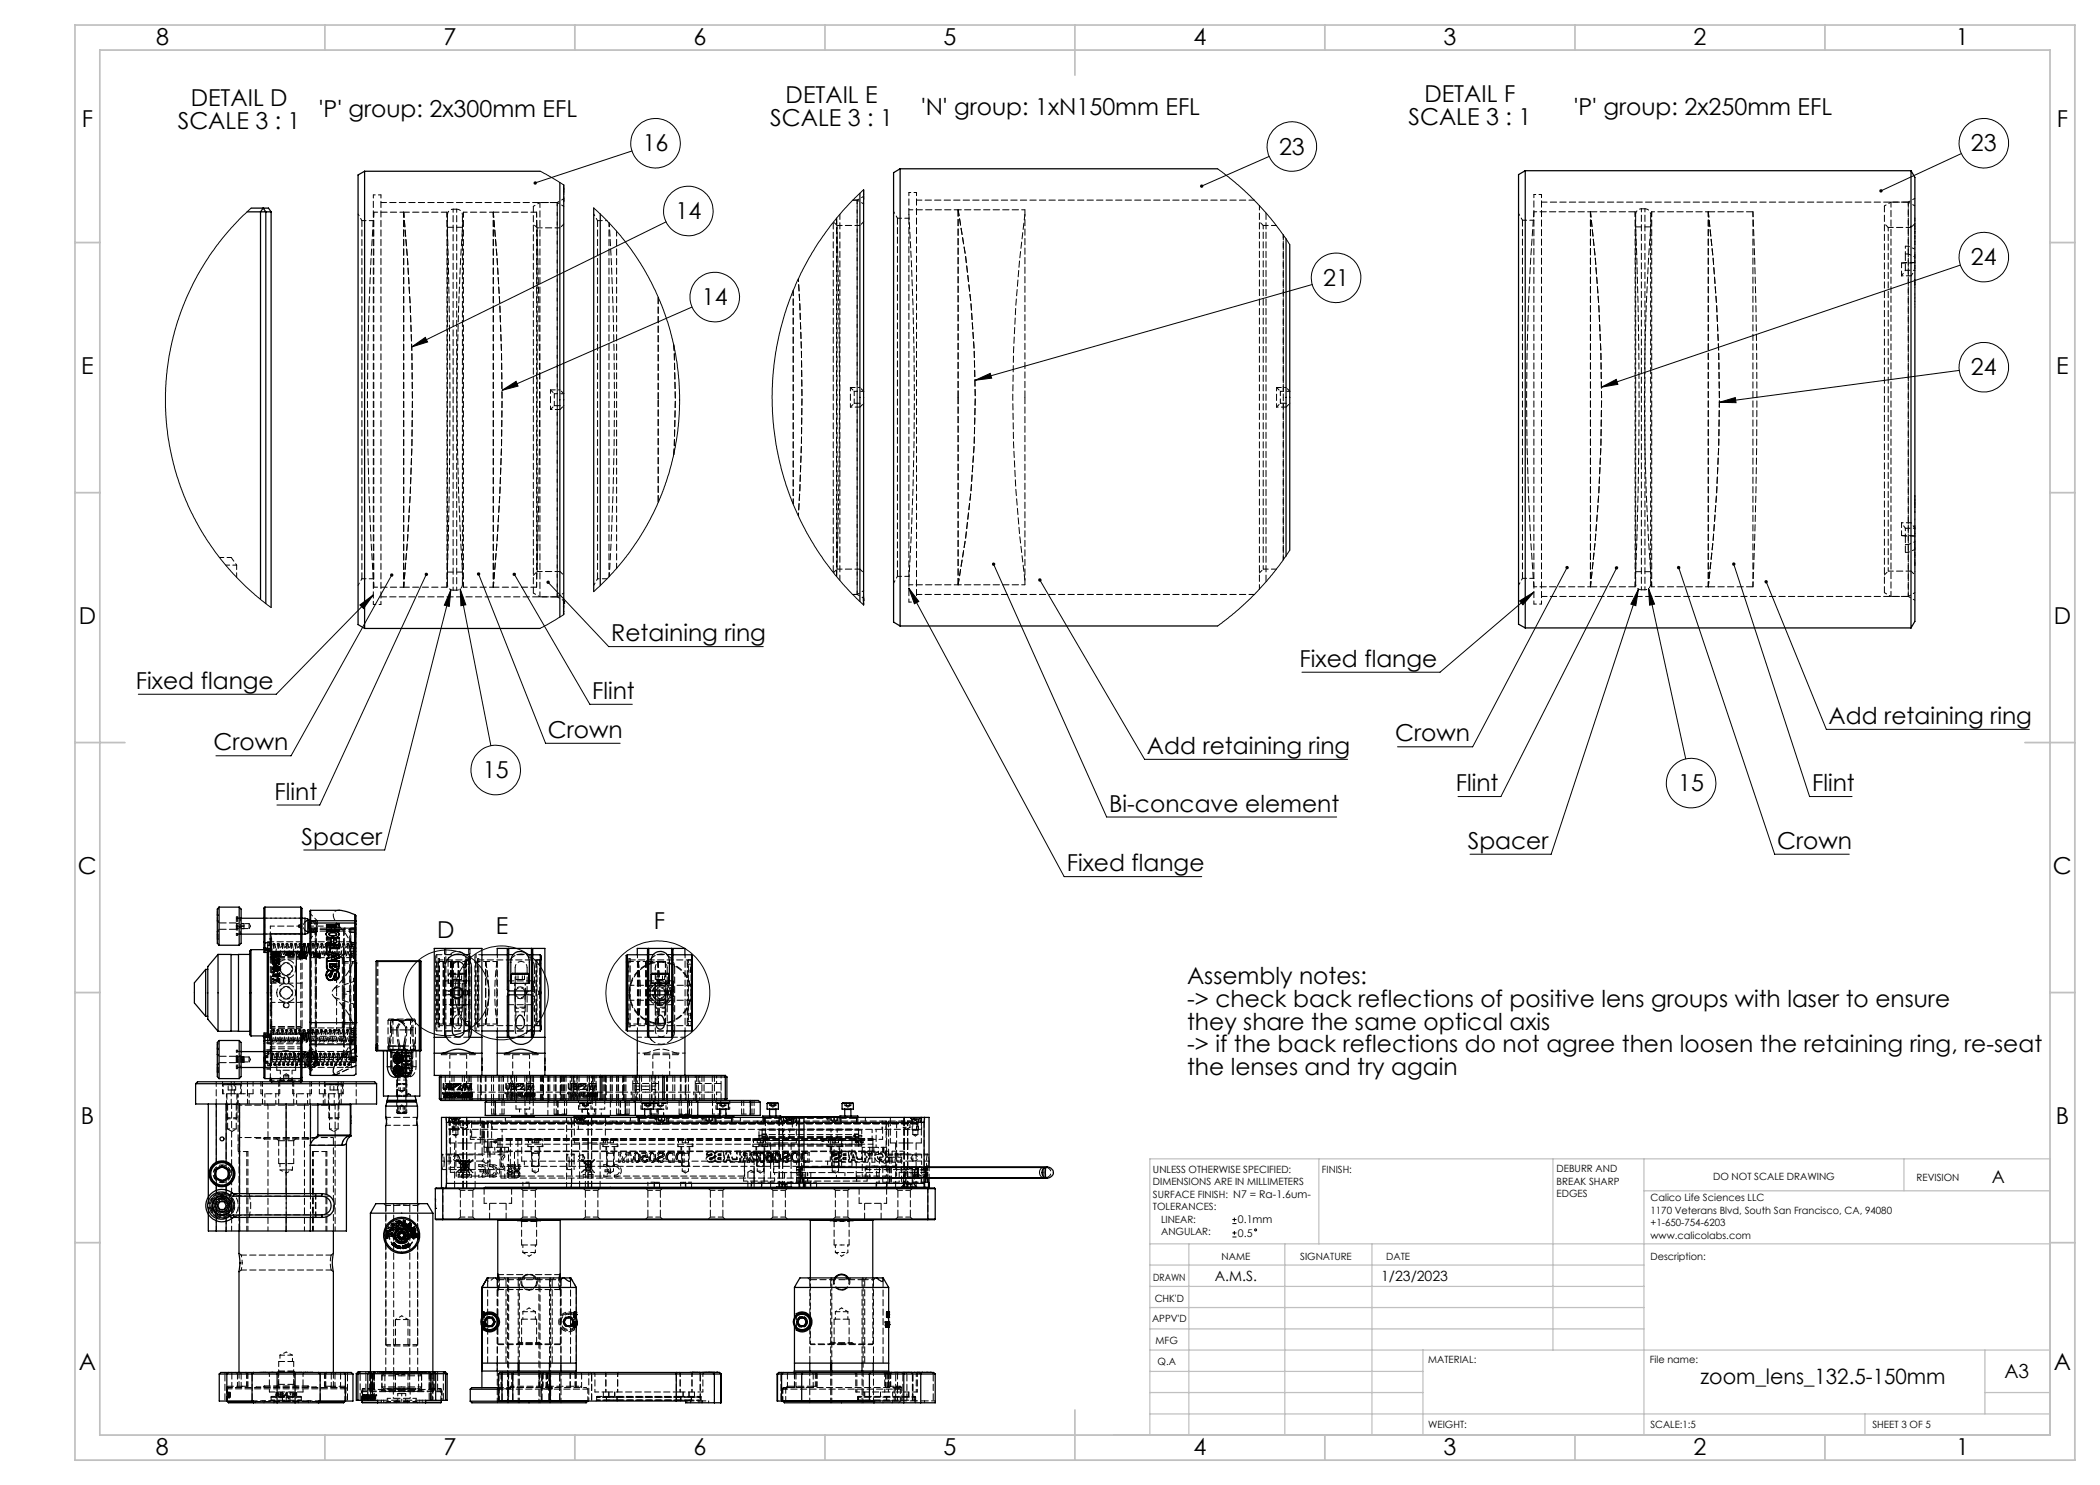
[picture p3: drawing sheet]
<svg xmlns="http://www.w3.org/2000/svg" width="420mm" height="297mm" viewBox="0 0 420 297" stroke-linecap="round" stroke-linejoin="round" font-family="sans-serif">
<defs><g id="words">
<g font-size="4.7">
<text x="31.2" y="9">8</text>
<text x="88.7" y="9">7</text>
<text x="138.7" y="9">6</text>
<text x="188.7" y="9">5</text>
<text x="238.7" y="9">4</text>
<text x="288.7" y="9">3</text>
<text x="338.7" y="9">2</text>
<text x="391.2" y="9">1</text>
<text x="38.1" y="21.2">DETAIL D</text>
<text x="63.8" y="23.4">'P' group: 2x300mm EFL</text>
<text x="157.1" y="20.6">DETAIL E</text>
<text x="184.2" y="23">'N' group: 1xN150mm EFL</text>
<text x="284.9" y="20.4">DETAIL F</text>
<text x="314.8" y="23">'P' group: 2x250mm EFL</text>
<text x="16.4" y="25.5">F</text>
<text x="35.5" y="25.7">SCALE 3 : 1</text>
<text x="154.1" y="25.1">SCALE 3 : 1</text>
<text x="281.7" y="24.9">SCALE 3 : 1</text>
<text x="411.4" y="25.5">F</text>
<text x="128.5" y="30.3">16</text>
<text x="255.8" y="31">23</text>
<text x="394.2" y="30.3">23</text>
<text x="135.1" y="43.8">14</text>
<text x="394.2" y="53.1">24</text>
<text x="264.6" y="57.2">21</text>
<text x="140.4" y="61.1">14</text>
<text x="16.2" y="74.7">E</text>
<text x="394.2" y="75.1">24</text>
<text x="411.2" y="74.7">E</text>
<text x="15.8" y="124.7">D</text>
<text x="410.8" y="124.7">D</text>
<text x="122.3" y="128.3">Retaining ring</text>
<text x="27.2" y="137.8">Fixed flange</text>
<text x="259.9" y="133.4">Fixed flange</text>
<text x="118.4" y="139.8">Flint</text>
<text x="109.6" y="147.6">Crown</text>
<text x="279.1" y="148.3">Crown</text>
<text x="365.7" y="144.8">Add retaining ring</text>
<text x="42.7" y="150.1">Crown</text>
<text x="96.6" y="155.6">15</text>
<text x="229.4" y="150.8">Add retaining ring</text>
<text x="54.9" y="160">Flint</text>
<text x="291.1" y="158.2">Flint</text>
<text x="335.7" y="158.3">15</text>
<text x="362.4" y="158.2">Flint</text>
<text x="221.8" y="162.3">Bi-concave element</text>
<text x="60.3" y="168.9">Spacer</text>
<text x="293.5" y="169.8">Spacer</text>
<text x="355.4" y="169.8">Crown</text>
<text x="15.6" y="174.7">C</text>
<text x="213.3" y="174.2">Fixed flange</text>
<text x="410.6" y="174.7">C</text>
<text x="130.7" y="185.8">F</text>
<text x="87.5" y="187.7">D</text>
<text x="99.2" y="186.8">E</text>
<text x="237.4" y="196.8">Assembly notes:</text>
<text x="237.4" y="201.4">-&gt; check back reflections of positive lens groups with laser to ensure</text>
<text x="237.4" y="205.9">they share the same optical axis</text>
<text x="237.4" y="210.4">-&gt; if the back reflections do not agree then loosen the retaining ring, re-seat</text>
<text x="237.4" y="215">the lenses and try again</text>
<text x="16.2" y="224.7">B</text>
<text x="411.2" y="224.7">B</text>
<text x="15.8" y="274">A</text>
<text x="410.8" y="274">A</text>
<text x="31.2" y="291">8</text>
<text x="88.7" y="291">7</text>
<text x="138.7" y="291">6</text>
<text x="188.7" y="291">5</text>
<text x="238.7" y="291">4</text>
<text x="288.7" y="291">3</text>
<text x="338.7" y="291">2</text>
<text x="391.2" y="291">1</text>
</g>
<text font-size="4.2" x="340.1" y="276.8">zoom_lens_132.5-150mm</text>
<text font-size="3.9" x="400.9" y="275.5">A3</text>
<text font-size="3.5" x="398.4" y="236.6">A</text>
<g font-size="2.8">
<text x="243" y="256.1">A.M.S.</text>
<text x="276.2" y="256.1">1/23/2023</text>
</g>
<g font-size="2.1">
<text x="247.6" y="244.7">0.1mm</text>
<text x="247.6" y="247.4">0.5</text>
</g>
<g font-size="2">
<text x="230.6" y="234.6">UNLESS OTHERWISE SPECIFIED:</text>
<text x="230.6" y="237.1">DIMENSIONS ARE IN MILLIMETERS</text>
<text x="230.6" y="239.6">SURFACE FINISH: N7 = Ra-1.6um-</text>
<text x="264.4" y="234.6">FINISH:</text>
<text x="311.3" y="234.5">DEBURR AND</text>
<text x="311.3" y="237">BREAK SHARP</text>
<text x="311.3" y="239.5">EDGES</text>
<text x="342.6" y="236">DO NOT SCALE DRAWING</text>
<text x="383.3" y="236.2">REVISION</text>
<text x="230.6" y="242.1">TOLERANCES:</text>
<text x="232.2" y="244.6">LINEAR:</text>
<text x="330.1" y="240.2">Calico Life Sciences LLC</text>
<text x="330.1" y="242.7">1170 Veterans Blvd, South San Francisco, CA, 94080</text>
<text x="330.1" y="245.2">+1-650-754-6203</text>
<text x="232.2" y="247.1">ANGULAR:</text>
<text x="244.3" y="252">NAME</text>
<text x="260" y="251.9">SIGNATURE</text>
<text x="277.2" y="251.9">DATE</text>
<text x="330.1" y="247.7">www.calicolabs.com</text>
<text x="330.1" y="251.9">Description:</text>
<text x="230.6" y="256.1">DRAWN</text>
<text x="230.9" y="260.3">CHK'D</text>
<text x="230.4" y="264.4">APPV'D</text>
<text x="231.1" y="268.8">MFG</text>
<text x="231.5" y="273">Q.A</text>
<text x="285.6" y="272.5">MATERIAL:</text>
<text x="330" y="272.5">File name:</text>
<text x="285.6" y="285.5">WEIGHT:</text>
<text x="330.1" y="285.6">SCALE:1:5</text>
<text x="374.5" y="285.6">SHEET 3 OF 5</text>
</g>
</g></defs>
<g fill="none" stroke="#000" stroke-width=".2">
<path d="M108 34.3l4.7 2.7M126.4 30.2l-19.4 6.4M172.7 38l-4.1 4.1-3.4 4.3-3.4 5.2-2.7 5.4-1.8 4.6-1.5 5.7-1 5.9-.4 6 .2 5.2 .8 5.4 1.5 6.3 2.1 5.7 2.4 4.8 3.5 5.5 3.7 4.8 4.1 4.1M243.5 33.8l4.2 3.2 3.2 3 3.2 3.7 3.9 5.2M253.8 31.3l-13.5 5.9M392.3 30.7l-16.1 7.5M50.2 41.6l-3.9 3.9-3.9 4.9-2.9 4.6-2.3 4.7-1.9 5.1-1.5 6.3-.7 6.4 .1 5.5 .5 4.9 1.2 5.6 .9 3.1 1.3 3.3 2.1 4.4 2.5 4.1 3.6 4.8 3.9 4.2 3.1 2.6 1.9 1.5M118.7 41.6l3.4 3.3 3.8 4.6 2.7 3.9 2.5 4.8 2.4 6.2 1.2 4.3 .8 4.3 .4 5.9-.2 5.4-.7 5.2-1.3 5.5-2 5.3-2.3 4.7-3.5 5.4-3.2 4-4 3.9M133.2 44.4l-50.9 25M262.5 56.9l-67.5 19.2M392.1 53l-71.8 24.4M82.3 69.4l2.8-1.9 .4 .9z"/>
<path d="M100.4 78.1l2.8-1.8 .4 .9zM138.4 61.4l-38 16.7M195 76.1l3-1.4 .3 .9zM320.3 77.4l3-1.5 .3 1zM391.9 74.1l-48 6.4M343.9 80.5l3.2-1 .1 1zM74.6 119l-19.4 19.8h-27.5M78.4 115l-20.2 36.2h-15M85.3 114.9l-21.3 46.1h-8.6M90.2 118l-.3 3.3-1-.3zM90.2 118l-13.3 52h-16.2M92 117.8l1.2 3.2-1 .1z"/>
<path d="M92 117.8l6.2 31.4M95.7 114.8l13.4 33.9h14.9M102.9 114.9l15.1 26h8.5M109.6 116.4l12.1 12.9h30.9M181.8 117.6l2 2.7-.9 .5zM181.8 117.6l31 57.7h27.5M198.7 112.9l22.6 50.5h46M208 116l20.9 35.9h40.6M258 110l-3.2 4.4-3.8 4.3-4 3.8-3.5 2.7M306.8 118.4l-18.8 16h-27.6M313.4 113.5l-18.9 35.9h-15M323.3 113.6l-23.1 45.7h-8.6"/>
<path d="M327.7 117.8l-.5 3.3-1-.3zM327.7 117.8l-17.5 53h-16.2M329.7 117.7l1.2 3.1-1 .2zM329.7 117.7l7.4 34.1M335.7 113.5l19.2 57.3h15M346.7 112.8l15.2 46.5h8.5M353.2 116.3l12.1 29.6h40.6M72 121l2.6-2-1.9 2.7zM112.7 122.9l-4.7 2.8M303.9 120.2l2.9-1.8-2.2 2.6zM246.5 244.7h.8M246.5 243.9h.8"/>
<path d="M246.5 247.4h.8M246.5 246.6h.8M246.9 243.5v.8M246.9 246.2v.8"/>
<circle cx="131.1" cy="28.6" r="5"/>
<circle cx="258.4" cy="29.3" r="4.9"/>
<circle cx="396.8" cy="28.6" r="4.9"/>
<circle cx="137.7" cy="42.2" r="5"/>
<circle cx="142.9" cy="59.4" r="5"/>
<circle cx="267.2" cy="55.6" r="5"/>
<circle cx="396.8" cy="51.4" r="4.9"/>
<circle cx="396.8" cy="73.4" r="4.9"/>
<circle cx="99.2" cy="154" r="5"/>
<circle cx="338.2" cy="156.6" r="5"/>
<circle cx="89.3" cy="198.6" r="8.6"/>
<circle cx="100.3" cy="198.6" r="9.4"/>
<circle cx="131.6" cy="198.6" r="10.4"/>
<circle cx="251.1" cy="246" r=".2"/>
</g>
<g fill="none" stroke="#c0c0c0" stroke-width=".25">
<path d="M263.8 231.8v17M310.6 231.8v38.2M328.8 231.8v55.2M328.8 238.2h81.2M380.8 231.8v6.4M410 231.8h-180v55.2M230 248.8h180M230 257.3h98.8M230 253h98.8M237.8 248.8v38.2M257 248.8v38.2M274.4 248.8v38.2"/>
<path d="M230 265.8h98.8M230 261.5h98.8M230 278.5h54.6M230 274.3h54.6M230 270h180M284.6 270v17M397 278.5h13M397 270v12.8M230 282.8h180M373 282.8v4.2"/>
</g>
<g fill="none" stroke="#c0c0c0" stroke-width=".35">
<path d="M15 5h400v287h-400zM20 10h390v277h-390zM65 5v5M115 5v5M165 5v5M215 5v10M265 5v5M315 5v5M365 5v5M15 48.5h5M410 48.5h5M15 98.5h5"/>
<path d="M410 98.5h5M15 148.5h10M405 148.5h10M15 198.5h5M410 198.5h5M15 248.5h5M410 248.5h5M65 287v5M115 287v5M165 287v5M215 282v10M265 287v5"/>
<path d="M315 287v5M365 287v5"/>
</g>
<path d="M240.1 37l-.1 .4 .3-.2-.3 .2a.34 .34 0 0 0 .5 .1 .34 .34 0 0 0 .1-.5 .34 .34 0 0 0-.5 0zM195 76.1l3-1.4 .3 .9zM181.8 117.6l2 2.7-.9 .5zM198.4 112.6a.34 .34 0 0 0 .2 .6 .34 .34 0 0 0 .4-.4 .34 .34 0 0 0-.4-.3l.1 .4-.1-.4zM207.7 115.7a.35 .35 0 0 0 0 .6 .35 .35 0 0 0 .6-.2 .35 .35 0 0 0-.5-.4l.2 .3zM106.8 36.4l-.1 .3 .3-.1-.3 .1a.33 .33 0 0 0 .5 .2 .33 .33 0 0 0 .1-.5 .33 .33 0 0 0-.5 0zM82.3 69.4l2.8-1.9 .4 .9zM100.4 78.1l2.8-1.8 .4 .9zM92 117.8l1.2 3.2-1 .1zM72 121l2.6-2-1.9 2.7zM78.1 114.8a.35 .35 0 0 0 0 .5 .35 .35 0 0 0 .5-.1 .35 .35 0 0 0-.1-.5l-.1 .3 .1-.3zM95.5 114.5a.35 .35 0 0 0 .1 .6 .35 .35 0 0 0 .5-.3 .35 .35 0 0 0-.5-.3l.1 .3-.1-.3zM85.1 114.6a.34 .34 0 0 0-.1 .5 .34 .34 0 0 0 .5 0 .34 .34 0 0 0-.1-.5l-.1 .3 .1-.3zM102.6 114.7a.34 .34 0 0 0 .1 .5 .34 .34 0 0 0 .5-.3 .34 .34 0 0 0-.5-.3l.2 .3-.2-.3zM109.3 116.3a.34 .34 0 0 0 .2 .5 .34 .34 0 0 0 .4-.4 .34 .34 0 0 0-.5-.2l.2 .2zM90.2 118l-.3 3.3-1-.3zM376 37.9l-.1 .4 .3-.1-.3 .1a.34 .34 0 0 0 .5 .2 .34 .34 0 0 0 .1-.5 .34 .34 0 0 0-.5-.1zM320.3 77.4l3-1.5 .3 1zM343.9 80.5l3.2-1 .1 1zM329.7 117.7l1.2 3.1-1 .2zM303.9 120.2l2.9-1.8-2.2 2.6zM313.2 113.3a.34 .34 0 0 0 0 .5 .34 .34 0 0 0 .5-.1 .34 .34 0 0 0-.1-.5l-.2 .3 .2-.3zM335.4 113.3a.34 .34 0 0 0 .2 .6 .34 .34 0 0 0 .4-.3 .34 .34 0 0 0-.4-.4l.1 .3-.1-.3zM323.1 113.3a.34 .34 0 0 0 0 .5 .34 .34 0 0 0 .5 0 .34 .34 0 0 0-.1-.5l-.2 .3 .2-.3zM346.5 112.6a.34 .34 0 0 0 .1 .5 .34 .34 0 0 0 .5-.2 .34 .34 0 0 0-.5-.4l.1 .3-.1-.3zM327.7 117.8l-.5 3.3-1-.3zM353 116.1a.36 .36 0 0 0 .1 .6 .36 .36 0 0 0 .5-.4 .36 .36 0 0 0-.5-.3l.1 .3-.1-.3z" fill="#000"/>
<g fill="none" stroke="#000" stroke-width=".25">
<path d="M72.9 34.3v91.4M72.9 34.3l-1.3 .7v89.9l1.3 .8M72.9 34.3h35.1M112 36.5v86.9M112.7 37v85.9M172 38.7v81.6M172.7 38v83M180 33.8v91.4M180 33.8l-1.3 .7v89.9l1.3 .8M180 33.8h63.5M305 34.1v91.5M305 34.1l-1.3 .8v89.9l1.3 .8"/>
<path d="M305 34.1h77.2M382.2 34.1v91.5M382.2 34.1l.8 1.4v88.8l-.8 1.3M49.4 42.4h4.8M50.2 41.6h3.5l.5 .8M54.2 42.4v79.1M118.7 41.6v76.7M120.1 42.8v74.3M257.2 47.8v63.4M258 48.9v61.1M52.1 119.9v-77.5l.5-.8 .6 .8v78.3M172.7 119.8h.1"/>
<path d="M72.9 125.7h35.1M112.7 120.3h.1M112.7 120.6h.1M172.7 120.1h.1M180 125.2h63.5M305 125.6h77.2M41.1 193.9v9.4M41.1 193.9l-2.2 2.7v4l2.2 2.7M41.1 193.9h.5M43.6 190.9v15.4M43.6 190.9l-2 2.4v10.5l2 2.5M43.6 190.9h6.4"/>
<path d="M43.8 181.4a.89 .89 0 0 0-.3 1.1v6.2l.3 .4M43.8 181.4v7.7M43.8 189.1h4M43.8 181.4h4M46.2 190.9v15.4M47.7 190.9v15.4M47.8 181.4v7.7M47.8 181.4a1.12 1.12 0 0 1 .4 1.3v5.2a.97 .97 0 0 1-.4 1.2M48.2 183.7h4.6M48.2 186.8h4.6M50.2 189.9v17.3M50.2 189.9a1.08 1.08 0 0 0-.2 1.2v15a.98 .98 0 0 0 .2 1.1"/>
<path d="M50.2 189.9h3.2M52.7 189.6l.3 .2M52.8 188.4v1.2M52.8 189.6l.8 .1M52.8 188.4l.2 .2M52.8 189.6h.1M53 181.4v7.2M53 181.4l-.2 .2v6.8M53 188.6v1M53 181.4h7.1M53 188.6h1M53.4 189.9v17.3"/>
<path d="M53.4 189.9a1.08 1.08 0 0 1 .3 1.2v15a.98 .98 0 0 1-.3 1.1M53.6 189.7v.1M53.7 190.1h.2M54 188.7v1.5l.3 .1v-1.5M54 187.8l.3 1M54 187.8v.9M54 189h-.4v.7M54 188.7l.3 .1M54.1 189.8h-1.3l-.1 .1M54.6 190.4h.1M54.6 190.5h.1M54.6 191.2a1.22 1.22 0 0 0 1.4 0"/>
<path d="M54.6 191.6h.2M54.6 193.8a.85 .85 0 0 0 1.4 0M54.6 194.5v.1l.2-.1M54.6 195.1h1.2v-.2l.1 .1v.2h-1.3zM54.6 193.8h.1M54.6 192.6h.1M54.6 190.4h1.3M54.6 190.5h1.3M54.6 194.5h.1M54.6 191.7l.5 .3M54.6 190.6h.1M54.6 195.8l1.2 .6v-.6h.1v.7l-1.3-.6z"/>
<path d="M54.6 195.8v.1M54.7 191.5l.1 .1M54.7 191.5l-.1 .1M54.7 192.6l.3 .2M54.7 194.4l.1 .1M54.7 194.4l-.1 .1M54.7 194.4h.1M54.7 193.8l.2 .3M54.7 193.8a.71 .71 0 0 1 1.1 0M54.7 193.8h.1M54.7 192.6l.3 .3M54.7 192.6h.1"/>
<path d="M54.7 191.2l.2 .1M54.7 191.5h.1M54.7 190.6h1.1M54.7 190.6l.1 .2M54.8 190.8l.2 .1M54.8 190.8l.4 .1M54.8 190.8h.1M54.8 194.5h.1M54.9 192.3l-.2 .3M54.9 192.3l-.3 .3M54.9 194.1h.1M54.9 192.4l-.3 .2"/>
<path d="M54.9 194.1h.3M54.9 191.3h.3M54.9 191.3h.1M55 193h.2v.4h-.2zM55 193h.2M55 192.8v.1M55.1 192l.4 .2M55.1 192l-.5-.3v.5h.1v-.4l.4 .2a.55 .55 0 0 0 .9 0M55.1 192h.1M55.2 191h-.5l-.1 .2M55.2 191h.6l.2 .2M55.2 193.5h-.4l-.2 .3"/>
<path d="M55.2 193.5h.5l.3 .3M55.2 193.5l.6 .1 .2 .2M55.2 193.5l-.5 .1-.1 .2M55.2 194.1h.1M55.2 191l.8 .2M55.2 191l-.6 .2M55.2 191l-.5 .2M55.2 191l.6 .2M55.2 191.3h.1M55.2 191h.1M55.2 190.9h.1M55.2 193.5h.1"/>
<path d="M55.3 192.6l-.3 .2M55.3 192.6l-.3 .3M55.4 192.5l.1 .1a.46 .46 0 0 1-.5 .3 .46 .46 0 0 1-.4-.3M55.4 192.5h.4v.4h.1v-.4M55.4 192.5h.1M55.5 192.2h.1M55.6 190.4l-1 .1M55.7 190.8l-.3 .1M55.7 190.7l-.5 .2M55.7 190.7v.1M55.8 195.1h.1M55.8 190.6v.1"/>
<path d="M55.8 190.6h.1M55.8 190.7l-.1 .1M55.8 190.6l-.1 .1M55.8 192l-.3-.3 .5 .3M55.8 192l-.3 .2M55.8 193.8l-.1 .3h-.5M55.8 193.8l-.1 .2-.5 .1M55.8 193.8h.1M55.8 192h.1M55.8 191.2l-.2 .1h-.4M55.8 191.2l-.6 .1M55.9 190.4l-.9 .1h.9"/>
<path d="M55.9 190.4h.1M55.9 190.3h.1M55.9 190.6h-1.3v.2l.6 .1M55.9 190.6l-.1 .2-.6 .1M55.9 190.6h.1M55.9 190.3l-1.3 .1M55.9 190.3l-1 .1M55.9 192.5l-.7-.1 .1 .2M56 193.8h.1M56 192h.1M57.3 190.9l.3-.2-.2 .2M57.3 190.9l.2 .2 .7-.2"/>
<path d="M57.3 190.4h.1M57.3 190.5l.6 .1M57.3 190.5v.1M57.4 190.4l.1 .1zM57.4 190.9l.3 .1M57.4 190.9l.3 .2M57.4 190.4v.1M57.5 190.8l-.2 .1M57.7 191v.1M57.9 190.6l.3 .1M57.9 190.6h.1M57.9 190.6v.1"/>
<path d="M58 190.3l-.7 .1h.7M58 190.3l.7 .1h-.7M58 190.6h-.1M58 190.3l-.6 .1h.6M58 190.3l.5 .1M58 190.8h.1M58 190.6v.1M58 190.6l.2 .1M58 190.9l-.3 .1M58 190.9l-.3 .2M58.1 190.8l.4 .1v.2h.1v-.3h-.6v.1M58.1 190.8l.1 .2"/>
<path d="M58.2 190.5l.5 .1M58.2 190.5l-.3 .1M58.2 190.5l-.2 .1M58.2 190.5l.3 .1M58.2 190.5h.1M58.2 190.7h.1M58.5 190.6h.2M58.5 190.6v.1M58.5 190.6l-.3 .1M58.5 190.4h-.5M58.5 190.4h.1M58.7 190.6l-.5 .1"/>
<path d="M59.7 190.4l1.3 .2M59.7 190.4v.1M59.7 190.5h.5M59.9 191.4l1.4 .2M60 190.9l.5 .2M60 190.9h.1M60 190.5l.5 .2M60 190.5v.1M60 190.4h.1M60 190.4l.5 .1M60 190.4l1.3 .1M60 190.6h.1"/>
<path d="M60.1 191.4l-.1 .3M60.1 191.4l1.2 .2M60.1 191.4l-.1 .4M60.1 190.9l.4 .2M60.1 190.9h.1M60.1 181.4v5.4M60.1 181.4a.83 .83 0 0 1 .3 1v4.3M60.1 186.8v3.5M60.1 186.8h-6.1v1M60.1 190.6l.4 .1M60.1 190.6h.8M60.1 190.3h-6.4"/>
<path d="M60.1 190.3v.1M60.2 190.8l-.2 .1M60.2 190.5h-.2M60.2 190.5h.1M60.4 190.1l.1 .4M60.4 186.7v3.5M60.4 190.2v.2l.2 .1M60.4 183.7h.6M60.4 186.8h.6M60.4 186.7l-.3 .1M60.4 190.2l-.3 .1M60.5 190.4l-1.2-.1v16.5"/>
<path d="M60.5 190.4v.1M60.5 191.1h.1M60.5 190.7l.3 .1M60.5 190.7l-.5 .2M60.5 190.8l.4 .2M60.5 190.8l-.4 .1M60.5 190.7v.1M60.5 190.7h.1M60.6 190.5h.7M60.6 190.4v.1M60.6 189.2l-.2 1M60.7 190.8l-.1 .3"/>
<path d="M60.7 189l.3 1.5M60.8 190.8l.2 .2M60.8 190.5l1.2 .1M60.9 188.7l-.2 .2M60.9 189.7l-.2 .8M60.9 191l-.4 .1M60.9 190.6l.1 .1M60.9 190.7h-.4M60.9 190.6l-.4 .1M60.9 190.6v.1M61 188.8l.3 1.7M61 183.7l.6 .1v2.9l-.6 .1"/>
<path d="M61 183.7v3.1M61 190.6l-.5 .1M61 190.6h-.2h.2M61 190.6h.1M61 191l-.5 .1M61 190.6v.1M61 188.8l-.1-.1-.3 .2M61.3 191.6v-.1l-1.4-.1 .1 .3M61.3 190.5h.1M61.5 189.2l-.2 1M61.6 186.4h.2M61.6 189l.2 1.6"/>
<path d="M61.7 188.7l-.1 .2M61.7 189.7l-.1 .8M61.8 184v1M61.8 185.5v.9M61.8 184l.2 .1M61.8 184l-.2 .1M61.9 188.8l.1 .3M61.9 188.8l-.2-.1-.2 .2M62 184.6a1.36 1.36 0 0 0 0 1.3M62 184.7v19.8M62 186.4h-.2M62 184.2v.5"/>
<path d="M62.1 184.6v19.9M62.1 182.1v2M62.1 182.1h6l2.8 .8M62.1 182.1l-.1 .1v2M62.1 184.6l-.1 .1M62.1 184.6h8.8M62.1 184.1v.5M62.1 184.1l-.1 .1M62.1 184.1h8.8M65.2 186.8a1.12 1.12 0 0 0 1.4 .7M65.2 186.8v.1M65.2 195a.85 .85 0 0 0 .7 1.1 .85 .85 0 0 0 1-.7"/>
<path d="M65.3 188.6v2.3l.4 .1v.6M65.3 191.7v.8a1.7 1.7 0 0 0 .4 1.6M65.3 187.6h2.5M65.3 195a.81 .81 0 0 0 .8 1M65.3 195a.8 .8 0 0 0 .8 1M65.4 189.1h2.4v.6h-1.8v.7M65.4 193.2l.1 .6 .5 .3M65.4 190.8l.4 .2v.6l-.4 .1v1.5M65.4 189.1h2.4M65.4 190.8l.4 .2M65.7 191.6l-.4 .1M65.7 191.6h.1"/>
<path d="M65.7 188.6h-.4M65.7 194.1l-.4 .4-.1 .5M65.7 188.6l-.4 .1M65.7 194.1h.1M65.7 188.6h.1M65.8 186.9l.1 .2 .7 .1M65.8 186.8l.1 .2 .7 .1M65.8 186.8a1.06 1.06 0 0 1 1.5 0M65.8 186.8v.1M65.9 192.8h.6a.51 .51 0 0 1 0 .5 .51 .51 0 0 1-.5 .2l-.1-.1zM65.9 192.8h.6M66 194.9v.4"/>
<path d="M66 194.1l-.5 .3-.2 .6M66 193.2l.2 .3M66 193.2v-.3h.4v.3M66 190.4l1.8 .6M66 190.4h.1M66 195.3h.1M66.1 196h.1M66.2 194.1v.5M66.2 194.6l-.3 .2-.1 .2M66.2 188.3v-.3h-.9v-.5h2.5v.5a.8 .8 0 0 1-.3 .9 .8 .8 0 0 1-1-.2M66.2 188.3l-.2 .2-.3 .1M66.2 188.3v.2l-.5 .1"/>
<path d="M66.2 193.5h.1M66.3 192.2h1.5v1.5l-.4 .4M66.3 191l.9 .3-.9 .3zM66.3 192.2h1.5M66.3 194.8l-.3 .5M66.3 194.7l-.3 .6M66.3 194.7l-.3 .2M66.3 194.7h.1M66.3 185.9h-1v.3h2.5v-.3h-.9M66.3 194.6h.1M66.3 185.9h-1M66.3 194.6v.1"/>
<path d="M66.4 191.4h.1M66.4 193.2l-.2 .3M66.5 188.7l-.3 .2-.8 .2M66.5 188.7h.1M66.5 186.2l.8 .1 .4 .2 .1 .3M66.5 186.2h.1M66.5 186.2l-.9 .1-.4 .5M66.5 186.3l-.9 .1-.4 .5M66.5 186.3l1 .1 .3 .5M66.5 186.2v.1M66.6 187.5h.1M66.6 187.1v.1"/>
<path d="M66.6 187.5v.1M66.7 193.7l.4 .3M66.7 193.7l-.2 .3-.3 .1M66.7 193.7l-.5 .4M66.7 193.7h.1M66.7 188.3l.1 .3h.2M66.7 188.3l.3 .3M66.8 195.3l-.3 .6-.4 .1M66.8 195.3v.1M66.8 192.8h.5a.46 .46 0 0 1 .1 .4 .46 .46 0 0 1-.5 .3zM66.8 192.8h.5M66.9 195.4h.1"/>
<path d="M66.9 194.1l-.4 .2-.2 .3M66.9 194.1l-.2-.2-.4 .3v.5M66.9 194.1l-.4 .1-.2 .4M66.9 185.9h.9M66.9 195.2h.1M66.9 193.2l.2 .2M66.9 193.2v-.3h.3v.3M66.9 193.2h.1M67 191.3l-.6-.2v.3M67 191.3l-.6 .1M67 195.9h.1M67 195.2h.1"/>
<path d="M67 188.6h.1M67.1 193.4h.1M67.1 194.7l.2 .3M67.1 194.7l-.3 .6M67.1 194.8v.2M67.1 194.7l-.3 .7M67.1 194.8l-.2 .4M67.1 194.8h.1M67.1 194.7h.1M67.1 195h.1M67.1 195l-.1 .2M67.1 194h.1"/>
<path d="M67.2 185v-.2h.6v.8h-.9v.3M67.2 185h-1.9v.1h2v.2M67.2 193.2l-.1 .2M67.2 185h-1.9M67.2 184.9h.6M67.2 193.2h.1M67.3 185.3h-2v.3h1v.3M67.3 195l-.1 .2a.53 .53 0 0 0-.2 .7M67.3 185.3l-2 .1M67.3 195h.1M67.3 186.9l-.1 .2-.6 .1M67.3 188.3l-.3 .3"/>
<path d="M67.3 188.3v-.3h-.6v.3M67.3 186.8l-.1 .2-.6 .1M67.3 186.8v.1M67.4 194.1l.3 .4 .1 .5M67.4 194.1h.1M67.7 189.6v-.4h-2.3v1.6M67.7 189.6h-1.8v.9l1.8 .5v.6M67.7 191.6l-2.2 .7h2.2v.9M67.7 193.2l-.2 .6-.4 .2M67.7 193.2l-.2 .7-.4 .1M67.7 189.6h-1.8M67.7 191.6l-2.2 .7"/>
<path d="M67.7 195a.69 .69 0 0 0-.5-.9 .69 .69 0 0 0-.8 .7l-.3 .6-.2-.1-.1-.3M67.7 195l-.1 .6-.6 .3M67.7 195l-.2 .8-.5 .1M67.8 186.8v.3l-.3 .2-.9 .2M67.8 195a.84 .84 0 0 1-.9 1v-.6M67.8 191v.6l-1.5 .6M67.8 186.8v.1M70.9 184.6v19.9M70.9 182.9v1.2M70.9 182.9l.3 .3v1M70.9 184.6l.3 .3M70.9 184.1v.5"/>
<path d="M70.9 184.1l.3 .1M71.2 192.6h.1M71.2 184.9v19.5M71.2 192.6v11.9M71.2 184.2v.7M75.2 192.3h9M75.2 192.3v17.8M75.2 192.3l.1-.1h8.8l.1 .1M83.9 192.3l.1-.1v.1v17.9l-.1-.1zM84.2 192.3v17.8M90.5 197.9a1.18 1.18 0 0 1 1.7-.2 1.18 1.18 0 0 1 0 1.8 1.18 1.18 0 0 1-1.7-.3M90.5 196.2h2.3"/>
<path d="M90.8 192.6a1.21 1.21 0 0 1 1.3-.2 1.21 1.21 0 0 1 .7 1.1v12.7a1.18 1.18 0 0 1-1.2 1.2 1.18 1.18 0 0 1-1.1-1.2v-12.7zM96.4 191h5.1M99.4 191v-1.3h9.6v17.8M101.5 189.9l.2-.2v8.5l-.2-.3zM101.5 199.2l.2-.2v8.5l-.2-.3zM101.7 198.2h4.6M101.7 199h4.6M102.3 194.9h3.5M102.3 194.9a.76 .76 0 0 1 .9-.2h2.4l.2 .2M102.3 194.9v1.8M102.8 190.8a1.88 1.88 0 0 1 2.1-.3 1.88 1.88 0 0 1 1 2v4.2h-3.7v-3.7a2.84 2.84 0 0 1 .6-2.2zM103 198.2v.8"/>
<path d="M105 198.2v.8M105.8 194.9v1.8M106.3 199l.2 .2v8l-.2 .3M106.3 199v8.5M106.3 189.7l.2 .2v8l-.2 .3zM106.5 191h1.6M108.1 191v15.2M108.1 191a10.3 10.3 0 0 1 .1 3.5v11.3M125.5 191v15.2M125.5 191l-.3 .1v15l.3 .1M125.5 191h4M127.5 191v-1.3h9.5v1.3"/>
<path d="M129.8 189.7v8.5l-.3-.3v-8zM129.8 199v8.5M129.8 199l-.3 .2v8l.3 .3M129.8 198.2h4.5M129.8 199h4.5M130.3 194.9h3.5M130.3 194.9a.78 .78 0 0 1 .9-.2h2.4l.2 .2M130.3 194.9v1.8M130.7 190.9a1.87 1.87 0 0 1 2.2-.4 1.87 1.87 0 0 1 1 2v4.2h-3.7v-3.7a2.82 2.82 0 0 1 .5-2.1zM131.1 198.2v.8M133 198.2v.8M133.8 194.9v1.8"/>
<path d="M134.3 189.7l.3 .2v8l-.3 .3zM134.3 199l.3 .2v8l-.3 .3M134.3 199v8.5M134.6 191h3.7M138.3 191v15.2M138.3 191a11.1 11.1 0 0 1 .2 3.6v8.2a9.6 9.6 0 0 1-.2 3.4M39.1 216.7h36.2M39.1 216.7v4.1h36.2v-4.1M39.1 216.7l.4-.3h35.4l.4 .3M41.1 203.3h.5M43.6 206.3h6.4M43.8 208.1a.91 .91 0 0 0-.3 1.1v5.2a1.31 1.31 0 0 0 .3 1.3"/>
<path d="M43.8 208.1v7.6M43.8 208.1h4M43.8 215.7h4M47.8 208.1v7.6M47.8 208.1a1.2 1.2 0 0 1 .4 1.3v5.9l-.4 .4M48.2 210.3h4.6M48.2 213.5h4.6M50.2 207.2h3.2M52.7 207.2v.2h1.2M52.8 208.3v6.5a.76 .76 0 0 0 .2 .9M52.8 207.5v.8M52.8 207.5h.1"/>
<path d="M53 207.4l-.3 .1M53 208.1v7.6M53 207.5v.6M53 208.1l-.2 .2M53 208.1h7.1M53 215.7h7.1M53.6 207.5h-.8M53.6 207.5v.6M53.6 207.4v.1M53.7 206.8h5.6M53.7 207h.3l-.1 .4M53.9 207.4l.1 .7"/>
<path d="M54 215.7l.3 .1v.5M54 215.9l.3 .4M54 206.8v1.3M54.3 216.3h.1M54.3 206.8v1.2M54.3 216.3h5.8M54.3 208v.1M54.3 208l-.1 .1M60.1 208.1v7.6M60.1 215.7v.6M60.1 206.8v1.3M60.1 216.4h.1"/>
<path d="M60.1 208.1l.3 .2M60.1 216.3v.1M60.3 206.7l.2 1.6M60.4 208.3v7.2M60.4 215.5v.6l-.3 .3M60.4 206.7v1.6M60.4 210.3h.6M60.4 213.5h.6M60.4 215.5l-.3 .2M60.4 206.7l-.1 .7M60.7 206.7l.3 1.5M60.8 206.9l-.1 .7a.72 .72 0 0 1-.4 .9"/>
<path d="M61 210.3l.6 .2v2.9l-.6 .1M61 210.3v3.2M61.1 206.7l.3 1.6M61.3 206.7l-.1 .7M61.5 210.7h.2M61.6 213.1h.2M61.6 206.6l.3 1.6M61.6 206.9l-.1 1.1-.3 .5M61.8 213.1l.2 .3-.2 .2 .2 .2M61.8 210.7v2.4M61.8 210.7h-.2M61.8 210.7h.2"/>
<path d="M62 206.7v-.1l-2.7 .2M62 210.4l-.2 .3M62 209.1v5.8l.1 .2M62 204.5v4.6M62 210l-.2 .2 .2 .2M62 213.1h-.2M62 210.4h-.1M62 204.5h.1M62.1 208.9v6.2M62.1 204.5v4.4M62.1 215.1h5.7M62.1 208.9l-.1 .2"/>
<path d="M62.1 208.9h8.8M62.1 204.5h8.8M69.1 210.9l.2-.2 .3 .2M70.9 208.9v.8M70.9 209.7a7.7 7.7 0 0 0-4.2 4.2 .97 .97 0 0 0 1.1 1.2M70.9 204.5v4.4M70.9 209.7l.3 .2M70.9 208.9l.3 .3M71 211.7a.18 .18 0 0 1 .3 .2 .18 .18 0 0 1-.3 .2M71.2 211.3h.1M71.2 204.5h.1M71.2 209.9v4.9a.96 .96 0 0 1-1 .3h-2.4"/>
<path d="M71.2 209.2v.7M71.2 204.4v4.8M71.2 204.4l-.3 .1M71.2 209.9l-.1 .5M71.2 210.4l-.1 .2M75.2 210.1h2.7M75.3 208.9h.1M75.3 209.7l.2 .1M75.3 209.5h.2M75.3 209.5h.1M75.3 209.1h.1M75.3 209.2h.2"/>
<path d="M75.3 209.2v.1M75.3 209.9h.2zM75.3 209.3l.1 .1M75.3 209.7h.2M75.3 209.6h.2M75.3 209.5v.2M75.4 209.3h.1M75.4 208.8l.1 .1M75.4 208.8l-.1 .1M75.4 208.9h-.1M75.4 208.9v.1M75.4 209l-.1 .1"/>
<path d="M75.4 209.1h.1M75.4 209l.1 .1M75.4 208.9h.1M75.4 209.2h.1M75.4 209.4h.1M75.4 208.8v.1M75.4 209.1v.3M75.5 208.9l-.1 .1M75.5 209.8l-.2 .1M75.5 209.1h-.1M75.5 209.1l-.1 .1M75.5 209.2v.1"/>
<path d="M75.5 209.5v.2h-.2M76.7 210.2v9h.9M77.5 210.2v3.2M77.5 213.4h.7M77.6 219.2l-.2 .9M77.7 209.2l.1 .7M77.7 209.2h3M77.8 209.9l.2 .3h-2.7l-.1-.1M77.8 209.9h3M78 207.6l-.3 1.6M78.2 213.7v.1a1.8 1.8 0 0 0 1.4 1.5M78.2 210.5h2.2"/>
<path d="M78.2 204l-.1 1.1M78.2 204h1.3M78.7 211.6v.3M78.7 211.9h.3M78.7 214h.3M78.7 214v.3M78.7 214.3h.3M78.7 211.6h.9M78.7 214h.9M79 211.5l-.3 .1M79 211.9l.1 .4M79 214.3l.1 .4"/>
<path d="M79 211.5l.6 .1M79 214h.6M79 215l.4 .3M79 210.8a.89 .89 0 0 1 .9 .3 .89 .89 0 0 1 .1 1 .67 .67 0 0 1-.7 .6 .67 .67 0 0 1-.7-.6 1.15 1.15 0 0 1 .4-1.3zM79 213.2a.96 .96 0 0 1 1 .5 .96 .96 0 0 1-.2 1.1 .71 .71 0 0 1-.9 .2 .71 .71 0 0 1-.3-.9v-.4zM79.1 211.1h.2l-.1 .4M79.1 211.1l-.1 .4M79.1 213.5h.2l-.1 .5M79.1 213.5l-.1 .5M79.1 211.1l.1 .2M79.1 213.5l.1 .2M79.2 211.9l.1 .4h-.2"/>
<path d="M79.2 211.5a.23 .23 0 0 1 .4 .1 .23 .23 0 0 1-.1 .3h-.3M79.2 214.3l.1 .4h-.2M79.2 214.3h.4M79.2 214a.25 .25 0 0 1 .4-.1 .25 .25 0 0 1 0 .4M79.2 211.5l.4 .1M79.2 214h.4M79.2 212.1l-.1 .2M79.2 214.5l-.1 .2M79.4 210.6a1.06 1.06 0 0 1 1 1.1 1.06 1.06 0 0 1-1 1.1 1.13 1.13 0 0 0 .7-1.1 1.13 1.13 0 0 0-.7-1.1zM79.5 204l1 .6 .4 .5M79.5 211.6h.1M79.5 211.8l-.3 .1"/>
<path d="M79.5 214h.1M79.6 211.6h.1M79.6 211.8l-.6 .1M79.6 211.8l-.9 .1M79.6 211.6v.2M79.6 214v.2M79.6 214.2h-.1M79.6 214.2h.1M79.6 214.2l-.9 .1M79.6 214.2l-.6 .1M79.6 203.9l-.1 .1M79.6 203.9l.9 .5"/>
<path d="M79.6 203.9l-1.4 .1M79.6 214.2l-.4 .1M80.4 213.9a.86 .86 0 0 0-1-.8 1.13 1.13 0 0 1 .7 1 1.13 1.13 0 0 1-.7 1.1h.3M80.7 209.2l.1 .7M80.8 209.9l.2 .3M81 207.6l-.3 1.6M81 209v.7M81 210.1h3.2M81.2 210.2v9M83 219.2l.2 .9M84 210.2v9h-6.4M84.2 210.1l-.1 .1h-3.7v3.2a1.74 1.74 0 0 1-1.7 2 1.89 1.89 0 0 1-1.2-2"/>
<path d="M86.9 207.5v3.1M86.9 207.5v-17.8h9.5v17.8M86.9 210.6h9.5M86.9 210.6v4.5h58.2M86.9 207.5h2.4M87.9 215.4l.3-.3v5M87.9 219.8h57.5M87.9 215.4h57.5M87.9 219.8l.3 .3M87.9 215.4v4.4M88.5 210.6h.2a5.8 5.8 0 0 1 5.6-.1l.5 .1M88.5 218.6h1v.3h.3v-.3h.2v.9h-.2v-.4h-.3v.4h-.2v-.7h-.3v.7h-.2v-.7h-.3z"/>
<path d="M88.7 216.8h.1v.7a.28 .28 0 0 0 .2 .3 .28 .28 0 0 0 .3-.3v-.7h.1v.7a.38 .38 0 0 1-.4 .5 .38 .38 0 0 1-.3-.5zM89.3 207.5a2.66 2.66 0 0 0 4.7 0M89.3 207.5l-.4-1.3v-12.7a2.68 2.68 0 0 1 2.7-2.7 2.68 2.68 0 0 1 2.7 2.7v13l-.3 1M89.7 216.8h.5l.1 .3-.2 .2a.33 .33 0 0 1 .2 .4 .33 .33 0 0 1-.3 .2h-.3zM89.8 216.9h.3l.1 .2-.4 .2zM89.8 217.4a.29 .29 0 0 1 .3 0 .29 .29 0 0 1 .1 .3l-.4 .1zM90 219a.43 .43 0 0 0 .5 .5 .43 .43 0 0 0 .4-.5M90 219a.42 .42 0 0 1 .5-.5 .42 .42 0 0 1 .4 .5M90 219h.1M90.5 201h2.3M90.6 216.8a.42 .42 0 0 1 .5 0 .42 .42 0 0 1 .1 .5l-.5 .1v.5h-.1zM90.7 216.9l.5 .1v.2l-.5 .1z"/>
<path d="M90.9 219h.1M91.1 218.8h.3v.1l-.3 .1zM91.5 219a.25 .25 0 0 0 .1-.3 .25 .25 0 0 0-.3-.1h-.4v.9h.2v-.4h.3l.1 .4h1v-.2M91.5 219l.2 .4M91.5 219h.1M91.6 216.8a.35 .35 0 0 1 .5 .1 .35 .35 0 0 1 0 .4l-.4 .5h.5v.1h-.8l.6-.6a.25 .25 0 0 0-.1-.4 .25 .25 0 0 0-.3 .2h-.1zM92.5 219.3h.3M92.5 219.3v.1h-.8M92.6 218.8l.2 .3h-.3zM92.6 218.8h.1M92.6 218.9l.1 .2h-.1zM92.7 218.6l.4 .8v-.8"/>
<path d="M92.8 216.7h.1l-.6 1.4zM93.2 216.8h.1M93.2 216.8l-.1 1.1 .2-.8 .4 .8 .4-.8 .1 .8h.1l-.1-1.1M93.2 216.8l.5 .9 .5-.9M93.2 219h.3l.1 .2-.4 .1zM93.3 218.8l.2 .1M93.4 218.6l.4 .1a.38 .38 0 0 1 .4-.1 .38 .38 0 0 1 .2 .3h-.2a.26 .26 0 0 1 .3 .1 .26 .26 0 0 1-.1 .4l-1.6 .1v-.2M93.4 218.6l.3 .1-.1 .3 .1 .1 .5 .1-.4-.2a.31 .31 0 0 1 .2-.4 .31 .31 0 0 1 .4 .3l-.4-.1M93.4 219.1l.1 .1h-.2M93.4 218.6h-.4v.5l-.2-.5h-.3l-.2 .6h-.3v-.6h-.3v.8M93.5 218.9h-.1M93.5 218.9l-.3-.1v.2h.2"/>
<path d="M93.5 218.9l-.1 .1M93.7 218.9l.3 .2h-.2zM94 218.8v.1a.31 .31 0 0 1 .4 .1 .31 .31 0 0 1-.1 .4h-.4l-.2-.2-.3 .2h-.5l-.1-.1M94 219.1l.2 .1zM94 207.5h2.4M94 218.8l.2 .1zM94.2 216.8h.1M96.4 207.5v3.1M96.4 210.6v4.5M96.4 206.2h5.1M99.4 207.5v3.1M99.4 210.6h9.6"/>
<path d="M99.4 206.2v1.3M99.4 210.6v4.5M99.4 207.5h6.9M101.1 210.6h.2a5.8 5.8 0 0 1 5.6-.1l.5 .1M101.8 207.5a2.68 2.68 0 0 0 4.8 0M103.7 203.1a.81 .81 0 0 1 1.1 .9 1.28 1.28 0 0 1-.8 1.8 1.16 1.16 0 0 1-.8-1.7zM106.5 206.2h1.6M106.6 207.5h2.4M106.9 206.2l-.3 1.3M108.2 206l-.1 .2M109 207.5v3.1M109 210.6v4.5"/>
<path d="M120.1 215.1l.3 .3v4.4l-.3 .3zM125.5 206.2h4M127.5 206.2v8.9M129.8 207.5h4.5M131.8 203.1a.79 .79 0 0 1 1 .9 1.24 1.24 0 0 1-.8 1.8 1.16 1.16 0 0 1-.8-1.7zM132.5 215.1l.4 .3v4.4l-.4 .3zM134.6 206.2h3.7M137 206.2v8.9M145.1 215.1v5l.3-.3M145.1 215.1l.3 .3M145.4 215.4v4.4M41.7 220.8v18.6"/>
<path d="M43 233.9v1.7M43 235.6l1.4 .8M43 233.9l.1 .2M43.1 234.1v1.4M43.1 235.5l-.1 .1M43.1 235.5l1.3 .7M43.3 232.4a2.59 2.59 0 0 0 0 4.7M43.3 237.1a2.43 2.43 0 0 0 1.9 .1M43.3 220.8v11.6M43.3 237.1v1M44.4 233.1l-1.4 .8M44.4 233.1l1.4 .8"/>
<path d="M44.4 233.1v.2M44.4 236.2v.2M44.4 233.3l-1.3 .8M44.4 233.3l1.2 .8M45.2 232.3a2.56 2.56 0 0 1 1.8 2.5 2.56 2.56 0 0 1-1.8 2.4M45.2 232.3a2.62 2.62 0 0 0-1.9 .1M45.2 220.8v11.5M45.2 237.2v.8M45.6 234.1v1.4M45.6 235.5l.2 .1M45.6 235.5l-1.2 .7M45.8 235.6l-1.4 .8"/>
<path d="M45.8 233.9v1.7M45.8 233.9l-.2 .2M46 239l.7 .3M46 239a2.73 2.73 0 0 0-3.8 .3 2.73 2.73 0 0 0 0 3.7 2.73 2.73 0 0 0 3.8 .2M46.4 238.6l-.4 .4M46.4 238.6l.4 .1M46.4 238.6a3.2 3.2 0 0 0-4.4 .3 3.2 3.2 0 0 0 0 4.4 3.2 3.2 0 0 0 4.4 .3M46.7 239.3h17.6M46.8 238.7l-.1 .6M46.8 238.7h17.7M47.9 220.8v17.9M57.2 220.8v17.9"/>
<path d="M62.1 229.1h6.3M62.1 229.1v9.6M62.1 220.8v8.1M62.1 228.9v.2M63.6 227.2l-1 .8-.5 .9M63.6 227.2h.1M63.6 220.9h6.6M63.6 227h6.5M63.6 220.8v6.4M63.6 227.2h6.6M64.3 239.3a1.87 1.87 0 0 1 1.9 1.8 1.87 1.87 0 0 1-1.9 1.9M64.5 238.7a2.38 2.38 0 0 1 2.4 2.4 2.38 2.38 0 0 1-2.4 2.4"/>
<path d="M64.5 238.7l-.2 .6M69.3 228.8v17.4h-7.2M69.3 228.8l-.9 .3M70 227.3l-.2 .1a1.57 1.57 0 0 0-.5 1.4M70.1 227l.1 .2M70.2 227.2a1.87 1.87 0 0 0-1.8 1.9M70.2 220.9v6.3M70.2 220.9l-.1-.1v6.2M70.2 227.2l-.3 .2M77.2 221.2h6.3M77.2 221.2v2.2M77.2 223.6v-.2l.1 .7-.1 1v15.6"/>
<path d="M77.4 220.4h5.9M77.4 220.4l-.2 .8M77.4 220.1h5.8M77.4 220.1l.2 .1M77.6 220.2h5.5M77.6 220.2l-.2 .2M83.1 220.2l.2 .2M83.2 220.1l-.1 .1M83.3 220.4l.2 .8M83.5 221.2v2.2l-.1 .7 .1 1-.1-.2M83.5 225.1v15.6M87.1 237.7h99.9"/>
<path d="M87.1 237.7v6.1M88.2 220.1h36.9M88.5 237.6h-1.3l-.1 .1M88.5 237.6v6.3M88.5 237.6h97.1M89.2 223.5l.1 1M89.3 224.5h70.5M89.3 236.7h70.5M89.3 224.5v12.2M89.3 236.7l-.1 .9M89.8 224.2h.1M89.8 224.5v-1h-1.5v14.1"/>
<path d="M89.9 224.5v-1h94.3v1M97 220.4h30.1M97 220.4v2.7h2.1M97.4 220.1l-.4 .3M99.1 223.1h26M99.1 220.1v3M102.3 223.1v.1h4.5v-.1M113.3 237.5v.1M114.2 237.5v.1M114.8 223.1v.1h7v-.1M116.4 223.2v.3M117.3 223.1v.1"/>
<path d="M117.7 223.2v.3M122.1 237.5v.1M125.1 223.1h2M125.1 220.1h1.6M125.1 220.1v3M126.7 220.1h10.8M126.7 220.1l.4 .3M127.1 220.4h12.5M127.1 223.1h1.8M127.1 220.4v2.7M127.3 223.1v.1h7v-.1M127.6 223.2v.2"/>
<path d="M128.4 220.7h2.3M128.4 220.7l.2-.1h2l.1 .1M128.4 220.7v1.1h2.3v-1.1M128.9 221.8v.1M128.9 221.9h1.3M128.9 221.9v1.3M130.2 221.9v1.3M130.2 223.1h7.3M130.2 221.8v.1M131.1 223.2l.2 .3M131.2 223.3h2.2M131.4 223.2v.1"/>
<path d="M132.7 223.2v.1M133.4 223.3l-.1 .2M133.4 223.3h7.3M137.5 223.1h2.1M137.5 220.1h1.7M137.5 220.1v3M139.2 220.1l.4 .3M139.2 220.1h10.9M139.6 220.4h12.4M139.6 223.1h4.3M139.6 220.4v2.7M140.7 223.3h2.2"/>
<path d="M140.7 223.3l.1 .2M142.3 223.1v.1h4.5v-.1M143 223.2l-.2 .3M143.4 220.7h2.3M143.4 220.7v1.1h2.3v-1.1M143.4 220.7l.1-.1 2.2 .1M143.9 221.8v.1M143.9 221.9h1.3M143.9 221.9v1.3M145.2 221.9v1.3M145.2 223.1h4.9M145.2 221.8v.1"/>
<path d="M146.5 223.2v.3M150.1 220.1h1.6l.3 .3M150.1 220.1v3M152 220.4v2.7h-1.9M152 237.5v.1M152.3 237.5v.1M152.5 223.4l.1 .1M152.5 223.5v-.3h3.6l.2 .3M153.4 220.7h2.3M153.4 220.7v1.1h2.3v-1.1M153.4 220.7l.2-.1 2.1 .1M153.9 221.8v.1"/>
<path d="M153.9 221.9h1.3M153.9 221.9v1.3M155.2 221.9v1.3M155.2 221.8v.1M155.3 237.5h3M156.2 223.3h2.2M158.4 223.3l-.1 .2M158.4 223.3h7.3M159.2 224.2h.1M159.2 223.5v1M159.3 223.5v1M159.8 224.5v12.2"/>
<path d="M159.9 223.5l-.1 1M160.1 235.4l.1 .3 .1-.2M160.1 234.5v2h-.2v1l-.1-.8M160.1 234.5h.1M160.2 235.5h23.3M160.2 233.5h23.3M160.3 233.5l-.1-.2v1.2M160.3 235.5l.1 .2v-.1M160.3 235.6h23.7M160.4 233.4h23.6M160.5 233.4l-.1-.2-.1 .3M160.5 236.5h.1"/>
<path d="M160.5 236.5h.3v1.1M160.5 235.6v.9M160.7 236.5v1h-63.7v.1M160.8 224.5h24M160.8 236.7h24M160.8 223.5v9.9M160.8 235.6v2M165.7 223.3h2.2M165.7 223.3l.1 .2M167.8 223.5l.2-.3h3.6v.3M168.4 220.7h2.3M168.4 220.7v1.1h2.3v-1.1"/>
<path d="M168.4 220.7l.2-.1h2l.1 .1M168.9 221.8v.1M168.9 221.9h1.3M168.9 221.9v1.3M170.2 221.9v1.3M170.2 221.8v.1M177.1 237.5v.1M177.3 237.5v.1M180.3 237.5h3M183.2 233.7l.4-.2v2a1.13 1.13 0 0 1-.4-1.8zM183.7 233.6a1.05 1.05 0 0 1 1.5 .9 1.05 1.05 0 0 1-1.5 .9zM184.2 224.2h.1"/>
<path d="M184.3 224.5v-1h1.5v9.9M184.8 224.5v9.2M184.8 235.3v1.4M184.8 236.7l.1 .8M184.9 223.5l-.1 1M185.1 235.4l.1 .3v-.2M185.1 235.5h24M185.1 234.8v1.7h-.2v1M185.2 233.5h23.9M185.3 233.5l-.1-.2-.1 1.2M185.3 235.5l.1 .2v-.1M185.3 235.6h24.2"/>
<path d="M185.3 233.4h24.2M185.5 233.4l-.1-.2-.1 .3M185.5 236.5h.1M185.5 235.6v.9M185.5 236.5h.2v1.1M185.6 237.6h1.3l.1 .1M185.6 237.6v6.3M185.7 236.5v1h-24.9M185.8 235.6v2M187 237.7v6.1M208.7 233.7l.4-.2v2a1.12 1.12 0 0 1-.4-1.8zM209.3 233.5a1.07 1.07 0 0 1 1.4 1 1.07 1.07 0 0 1-1.5 1l-.1-1.3z"/>
<path d="M41.7 242.8v3.4h1.6M43.3 246.2h1.9M43.3 244.2v2M44 240.3h.8l.5 .8-.5 .8h-.8l-.5-.8zM45.2 246.2h2.7M45.2 244.3v1.9M46 243.2l.4 .4M46.7 243l-.7 .2M46.7 243l.1 .5M46.7 243h17.6M46.8 243.5l-.4 .1M46.8 243.5h17.7"/>
<path d="M47.8 246.2v4.6l.2 1.7M47.9 246.2h9.3M47.9 243.5v2.7M48 252.5l-.2 1.7v20.3M48 252.5v.2M57.2 246.2h4.9M57.2 243.5v2.7M62.1 243.5v2.7M64.3 243l.2 .5M66.7 246.2v4.5a8.1 8.1 0 0 0 0 3.6v20.2M74.1 242.6h12.5M74.1 242.6l1.1-1.9h10.3l1.1 1.9"/>
<path d="M74.1 242.6v31.8M77.3 246.6h.3v.4h.9v.3h-.9v.3h-.3zM77.8 245.4l1 .5-.1 .3-.5-.2-.1 .3 .4 .3-.1 .2-1.1-.5 .1-.2 .4 .1 .2-.3-.4-.2zM78.5 248.8h.1M78.5 244.9a.32 .32 0 0 1 .5 .2 .32 .32 0 0 1-.2 .4l-.3-.3zM78.6 248.7l.2-.2 .2 .2-.2-.1-.1 .1a.18 .18 0 0 1 0 .3 .18 .18 0 0 1-.2-.2l.1 .2a.16 .16 0 0 0 .1-.2 .16 .16 0 0 0-.1-.1zM79 248.9l.5 .2-.2 .5 .1-.5-.3 .3 .1-.4h-.2l-.2 .2zM79.2 249.1v.1M79.6 244.4h.3v.1l-.3 .2zM79.6 249.2l.5 .1v.4l-.1-.4-.2 .4v-.4h-.2l-.1 .3zM79.6 245.8h1.5l.7 1.3-.7 1.2h-1.5l-.2-.2-.5-1zM79.7 247.1l.3 .5"/>
<path d="M79.7 247.1h.2M79.9 247.1l.2 .4M80 247.6h.6M80 246.6h.6M80 246.6l.1 .1M80 246.6l-.3 .5M80.1 244.7l.2 .1 .1 .4M80.1 244.7h.1M80.1 244.7a.34 .34 0 0 0 .1-.4 .34 .34 0 0 0-.4-.2l-.6 .2 .2 1.1 .3-.1v-.3l.2-.1 .2 .3h.3M80.1 246.7h.5M80.1 246.7l-.2 .4M80.1 247.5h.5"/>
<path d="M80.1 247.5l-.1 .1M80.4 245.2l1.1 .2 .7 1.1 .2 .1a.48 .48 0 0 0-.2 .7 .48 .48 0 0 0 .7 .2l.1-.2M80.5 249.2l.2 .5h-.1zM80.6 246.7l.2 .4M80.6 247.5v.1M80.6 246.6v.1M80.6 246.6l.3 .5M80.7 244.1l.3 .1-.2 .8 .5 .1 .7-.5 .2 .2-.3 1.1 .9-.4 .2 .3a.3 .3 0 0 1 .1 .4 .3 .3 0 0 1-.4 .1 .39 .39 0 0 1-.5 .3 .39 .39 0 0 1-.2-.5l-.3-.4v-.2l-.2-.2-1-.2zM80.8 247.1h.1M80.8 247.1l-.2 .4M80.9 249.1h.1v.6l-.1-.3h-.3l.3-.1zM80.9 247.1l-.3 .5"/>
<path d="M81 249.1l.4-.2-.3 .2 .1 .1h.3l-.3 .1 .1 .2 .3-.1-.4 .2zM81.3 245l.7-.4 .3 .2-.3 1 .9-.4 .2 .7-.1 .3h-.2l-.1 .5M81.3 245l-.4-.1 .2-.7-.4-.2-.3 1.2M81.4 248.9l.3 .1v-.4l.1 .4 .3 .1-.4-.1v.4v-.4zM81.6 245.2l.4-.2-.2 .4zM81.7 245.2l.2-.2-.1 .2zM82.2 246l.2-.1 .1 .4h-.2zM82.2 246.1l.2-.1 .1 .2-.1 .1zM82.3 246.8l.4-.2v.3l-.2 .1 .1 .3 .2-.6a.41 .41 0 0 1 .6 .3 .41 .41 0 0 1-.4 .5l.1-.5-.1-.1a.44 .44 0 0 1-.1 .5 .44 .44 0 0 1-.5 0zM82.5 245.8l.3-.1 .1 .4h-.2zM82.6 246.9l-.1 .3zM82.6 245.9l.1-.1 .1 .3z"/>
<path d="M82.7 246.8a.34 .34 0 0 1 .3-.2 .34 .34 0 0 1 .4 .3l-.1 .6h-.3v-.3M82.7 246.8v.1M83 247v.2zM86.6 242.6v31.8M87.1 243.8h99.9M87.1 243.8l.1 .1h1.3M88.5 243.9h97.1M96.4 257.5h.1M96.4 257.5h18.9M96.4 257.5v6.1M97.5 255.6h.1M97.5 255.6l-1.1 1.9"/>
<path d="M97.5 255.6h14.6a2.17 2.17 0 0 1 1.6 .6h.4l-.1-.6M99.6 244h12.4M99.6 254.8l.1 .8M99.6 244v11.6M99.7 243.9l-.1 .1M111.9 243.9l.1 .1M112 254.8l-.1 .8M112 244v11.6M112.9 255.6h1.1M114 255.6h.2l1.1 1.9M115.3 257.5v7.1M158.9 257.5h18.8"/>
<path d="M158.9 257.5v6M162.1 244h12.5M162.1 244v11.6M162.2 243.9l-.1 .1M166.9 255.6a1.58 1.58 0 0 1 2.8 0M167.1 255.6a1.45 1.45 0 0 1 2.4 0M174.4 243.9l.2 .1M174.6 244v11.6M175.3 255.6h-15.3l-1.1 1.9M175.3 255.6l1.1 .7 .2-.2-.1-.5M175.3 255.6h1.2M176.5 255.6h.1l1.1 1.9"/>
<path d="M177.7 257.5v17M187 243.8l-.1 .1h-1.3M43.9 274.8h1.5M43.9 274.8v5.4h1.5M45.4 274.8h5M45.4 274.8v5.4M45.6 274.5h5.1M45.6 274.5h-.3a1.47 1.47 0 0 0-1.4 .3M45.6 274.5l-.2 .3M50.4 274.8h5M50.4 274.8v5.4M50.7 274.5h4.8"/>
<path d="M50.7 274.5l-.3 .3M55.4 274.8h3.6M55.4 274.8v5.8M55.5 274.5h3.4M55.5 274.5l-.1 .3M58.9 274.5h4.8M58.9 274.5l.1 .3M59 274.8h5M59 274.8v5.8M63.7 274.5h5.1M63.7 274.5l.3 .3M64 274.8h5.1"/>
<path d="M64 274.8v5.4M68.8 274.5h1.5l.3 .3M68.8 274.5l.3 .3M69.1 274.8h1.5M69.1 274.8v5.4M70.6 274.8v5.4h-1.5M71.3 274.7h.3M71.3 274.7v5.4h.3M71.6 274.7h2M71.6 274.7v5.4M71.9 274.4h-.3l-.3 .3M71.9 274.4h2"/>
<path d="M71.9 274.4l-.3 .3M73.6 274.7h.9M73.6 274.7v5.4M73.9 274.4h1M73.9 274.4l-.3 .3M74.5 274.7h11.7M74.5 274.7v5.4M74.9 274.4h10.9M74.9 274.4l-.4 .3M78.1 274.4h.1M80.9 274.4h.1M81.4 274.4h.1"/>
<path d="M82.2 274.4h.1M83.5 274.4h.1M85.2 274.4h.1M85.8 274.4h.9M85.8 274.4l.4 .3M86.2 274.7h.9M86.2 274.7v5.4M86.7 274.4l.4 .3M86.7 274.4h2M87.1 274.7v5.4M87.1 274.7h2M88.7 274.4h.3l.4 .3"/>
<path d="M88.7 274.4l.4 .3M89.1 274.7h.3M89.1 274.7v5.4M89.4 274.7v5.4h-.3M94.1 277.8h5.6M94.1 277.8v2.4M96.4 263.5h.1M96.4 265.2v.2M96.4 265.4h.1M96.4 274.2h18.9M96.4 272.6h18.9M96.4 265.1v12.4"/>
<path d="M96.8 263.1v-.4l.2-.1a1.96 1.96 0 0 1 2.5 .6 1.99 1.99 0 0 1-.2 2.6 1.99 1.99 0 0 1-2.5 .2v-.3M96.8 264.4h.2M96.8 264.4l.6 .9M97 264.4l.5 .7M97.4 263.5h1.1M97.4 265.3h1.1M97.4 263.5l-.6 .9M97.4 263.5l.1 .1M97.5 263.6h.9M97.5 265.1h.9M97.5 265.1l-.1 .2M97.5 263.6l-.5 .8"/>
<path d="M98.4 265.1l.1 .2M98.4 263.6l.4 .8M98.5 263.5l.5 .9M98.5 263.5l-.1 .1M98.8 264.4h.2M98.8 264.4l-.4 .7M99 264.4l-.5 .9M99.4 272.6v1.6M99.7 277.5h-5.3l-.3 .3M99.7 274.8h.7M99.7 274.8v5.4h.7M100.4 274.8h2.2"/>
<path d="M100.4 274.8v5.4M100.5 274.5h-.5l-.3 .3M100.5 274.5l-.1 .3M100.5 274.5h2.2M102.6 274.8h7.4M102.6 274.8v5.4M102.7 274.5h7.3M102.7 274.5l-.1 .3M103.6 272.6v1.6M103.8 272.6v1.6M109.9 272.6v1.6M110 274.5h25.4"/>
<path d="M110 274.5v.3M110 274.8h25.3M110 274.8v5.4M112.2 272.6v1.6M114.8 264.5v.9h-.1l-.2-1.1h.4v.4M114.8 264.5h.1v.9v-.4M114.8 264.5h.1M114.8 263.5h.1M114.9 262.5l.1 .1-.1 .4M114.9 263h.1M114.9 262.5h.1M114.9 263.1h.1"/>
<path d="M114.9 263l.1 .5-.1-.4M114.9 264.7l.2-.4v1.1l-.2-.4M114.9 265h.1M114.9 264.7h.1M115 262.5v.2M115 262.5l-.2-.1v1.1M115 262.5h.1M115 262.7l-.1 .3M115 262.7h.1M115 263.3l.1 .1M115 263.3h.1M115 263.3l.1 .2"/>
<path d="M115.1 262.7v.2M115.1 264.9v-.6l.1 .6M115.1 264.9h.1M115.1 264.9v.5l.1-.5M115.1 262.7h.1M115.1 262.5v.2M115.1 262.5l.1 .1M115.1 262.4l-.1 .4 .2 .4M115.1 264.9v.3M115.1 263.4h.1M115.1 262.5h.1M115.1 262.9h.1"/>
<path d="M115.1 263.5h.1M115.1 262.4h.1M115.1 262.4l.1 .1M115.1 262.9l.1 .3M115.1 264.5v.4M115.1 264.5l.1 .4M115.1 264.5h.1M115.1 265.2h.1M115.2 263.2l-.1 .2M115.2 263.2l-.1 .3M115.2 264.9l-.1 .3M115.2 262.5h.1"/>
<path d="M115.2 265l.1 .2M115.2 264.3h.1M115.2 262.9h.1M115.2 263h.1M115.2 264.8h.1M115.2 265h.1M115.2 262.4v1.1M115.2 264.3v1.1M115.3 263.6a1.73 1.73 0 0 1 0 1.6M115.3 265.2v9.3M115.3 264.9v.2M115.3 264.9h.1"/>
<path d="M115.3 264.8v.1M115.3 264.5v.3M135.3 274.8h7.6M135.3 274.8v5.4M135.4 274.5h7.2M135.4 274.5l-.1 .3M142.6 274.5h1.2M142.6 274.5l.3 .3M142.9 274.8h1.2M142.9 274.8v5.8M143.8 274.5l.4 .3M143.8 274.5l.3 .3"/>
<path d="M144.1 274.8v5.8M144.1 274.8h.1M144.2 274.8l-.1 5.8M155.4 274.8h.1M155.4 274.8l.1 5.4M155.5 274.8h.8M155.5 274.8v5.4M155.8 274.5l-.4 .3M155.8 274.5h.8M155.8 274.5l-.3 .3M156.3 274.8h4M156.3 274.8v5.4"/>
<path d="M156.6 274.5h4M156.6 274.5l-.3 .3M158.9 272.6h18.8M158.9 265.3v8.9M159.2 263.1l.1-.4a2.02 2.02 0 0 1 3 1.2 1.99 1.99 0 0 1-.8 2.1 1.99 1.99 0 0 1-2.3 0v-.3M159.3 264.4h.2M159.3 264.4l.6 .9M159.5 264.4l.5 .7M159.9 263.5h1M159.9 263.5l.1 .1M159.9 265.3h1M159.9 263.5l-.6 .9"/>
<path d="M160 263.6h.8M160 265.1h.8M160 265.1l-.1 .2M160 263.6l-.5 .8M160.3 274.8h13.6M160.3 274.8v5.4M160.6 274.5h13.6M160.6 274.5l-.3 .3M160.8 265.1l.1 .2M160.8 263.6l.5 .8M160.9 263.5l-.1 .1M160.9 263.5l.6 .9"/>
<path d="M161.3 264.4l-.5 .7M161.3 264.4h.2M161.5 264.4l-.6 .9M162 272.6v1.6M166.1 272.6v1.6M166.3 272.6v1.6M172.4 272.6v1.6M173.9 274.8h6.9M173.9 274.8v5.4M174.2 274.5h6.5M174.2 274.5l-.3 .3M174.7 272.6v1.6"/>
<path d="M177.3 264.5v.9h-.1l-.1-1.1h.3v.4M177.3 264.5v.9l.1-.4M177.3 264.5h.1M177.3 263.1l.2 .4M177.3 262.5l.1 .1-.1 .4M177.3 262.5h.1M177.3 263h.1M177.3 263.1h.1M177.3 262.5v.5M177.4 262.4v.1M177.4 262.4l.1 .1M177.4 262.4h-.1v1.1v-.4"/>
<path d="M177.4 264.7l.2-.4v1.1l-.2-.4M177.4 264.7h.1M177.4 265h.1M177.4 262.5l.1 .2M177.4 262.5h.1M177.4 263h.1M177.4 263l.1 .5M177.5 262.7l-.1 .3M177.5 262.5v.2M177.5 262.7h.1M177.6 263.3h.1M177.6 263.3v.2l.1-.1"/>
<path d="M177.6 264.3v1.1M177.6 264.9h.1M177.6 262.7v.2M177.6 264.9l.1 .5M177.6 262.7h.1M177.6 262.9h.1M177.6 262.5v.2M177.6 262.5l.1 .1M177.6 262.4v1v-.1M177.6 264.9l.1 .3M177.6 262.5h.1M177.6 262.4h.1"/>
<path d="M177.6 262.4l.1 .1M177.7 262.9v.3M177.7 264.3v.6M177.7 264.3l-.1 .6M177.7 264.5l-.1 .4M177.7 262.6h.1M177.7 262.9h.1M177.7 265.2h.1M177.7 264.5v.4M177.7 264.5h.1M177.7 263.4h.1M177.7 264.3h.1"/>
<path d="M177.7 265.4h.1M177.7 262.5v.1M177.7 262.5h.1M177.7 263.2v.2M177.7 264.9h.1M177.7 264.9v.5M177.7 264.9v.3M177.7 263.2h.1M177.7 262.4v1.1M177.7 263h.1M177.7 262.4h.1M177.7 263.5h.1"/>
<path d="M177.7 264.3v.3M177.7 265h.1M177.7 265v.4M177.7 264.9v.1M177.7 264.8v.1M177.7 274.2h-18.8v.3M177.7 264.5v.3M177.7 264.8h.1M180.7 274.5h3.3M180.7 274.5l.1 .3M180.8 274.8h3.3M180.8 274.8v5.8"/>
<path d="M184 274.5h2.1a.78 .78 0 0 1 .9 .3M184 274.5l.1 .3M184.1 274.8h2.9M184.1 274.8v5.8M187 274.8v5.8h-2.9M45.4 280.2h5M45.5 280.3h5.2M45.5 280.3a.89 .89 0 0 0 1 .3h4.2M45.5 280.2v.1M50.4 280.2h.3v.4M50.7 280.6h4.7M55.4 280.6h3.6"/>
<path d="M59 280.6h4.7M63.7 280.3h5.3M64 280.2h-.3v.4M64 280.2h5.1M69 280.3l-.3 .3h-5M69 280.2v.1M71.6 280.1h2M72.4 280.5l.1 .1h3M72.4 280.5h3.1M72.4 280.1v.4M73.6 280.1h.9M74.5 280.1h1v.5"/>
<path d="M75.5 280.6h9.6M85.1 280.5h3.2M86.2 280.1h-1.1v.5M86.2 280.1h.9M87.1 280.1h2M88.3 280.5l-.1 .1h-3.1M88.3 280.1v.4M94.1 280.2a1.06 1.06 0 0 0 1.1 .4h21.2a1.01 1.01 0 0 0 1.1-.4M94.1 280.2h23.4M100.4 280.2h2.2M102.6 280.2h7.4M110 280.2h25.3"/>
<path d="M117.5 280.2h.1M135.3 280.2h1.8v.4h5.8M142.9 280.6h1.2M155.5 280.2h.8M156.3 280.2h4M156.6 280.2a1.01 1.01 0 0 0 1.1 .4h17.1M156.6 280.2h18.2M156.6 280.2h.1M160.3 280.2h13.6M173.9 280.2h.9v.4M174.8 280.6h6M180.8 280.6h3.3"/>
<circle cx="91.4" cy="198.6" r=".99"/>
<circle cx="90.5" cy="219" r=".24"/>
<circle cx="44.4" cy="234.8" r="2.24"/>
<circle cx="44.4" cy="234.8" r="2.45"/>
<circle cx="44.4" cy="227.8" r=".39"/>
<circle cx="44.4" cy="241.1" r="2"/>
<circle cx="44.4" cy="241.1" r="1.88"/>
<circle cx="78.8" cy="245.2" r=".59"/>
<circle cx="80.3" cy="247.1" r="1.22"/>
<circle cx="80.3" cy="247.1" r="1.51"/>
<circle cx="80.3" cy="247.1" r="3.6"/>
<circle cx="80.3" cy="247.1" r=".88"/>
<circle cx="80.3" cy="247.1" r="3.4"/>
<circle cx="80.3" cy="247.1" r=".87"/>
<circle cx="80.3" cy="247.1" r=".74"/>
<circle cx="97.9" cy="264.4" r="1.75"/>
<circle cx="97.9" cy="264.4" r="1.56"/>
<circle cx="160.4" cy="264.4" r="1.75"/>
<circle cx="160.4" cy="264.4" r="1.55"/>
</g>
<g fill="none" stroke="#000" stroke-width=".2" stroke-dasharray="1.3 .6">
<path d="M112.8 37.6h.1M112.8 38h.1M112.8 38.3h.1M112.8 37.8h.1M112.8 39.8h.1M112.8 40h.1M112.8 37.9h.1M112.8 38.6h.1M112.8 38.4h.1M112.8 37.7h.1M112.8 39.5h.1M112.8 39.6h.1"/>
<path d="M112.8 39.3h.1M112.8 39.4h.1M172.7 39.7h.1M172.7 39.8h.1M172.7 39.3h.1M172.7 39.5h.1M172.7 38.1h.1M172.7 39h.1M172.7 39.1h.1M172.7 38.9h.1M172.7 39.6h.1M172.7 39.9h.1"/>
<path d="M111.4 40.5v39.4M112.8 40.1h.1M112.8 40.3h.1M112.8 40.4h.1M171.4 40v39.5M191.6 42v37.5M327 42.4h-8.9M350.6 42.4h-8.9M381.1 54.1h.1M381.1 49.2h.6M381.1 50.8h.6M381.1 54.1v-3.3"/>
<path d="M381.1 52.5h.1M383 46.7h.1M383 45.3h.1M383 47.2h.1M383 44.2v-.6M383 44.2h.1M383 44.8h.1M383 45.8h.1M383 43.6h.1M383 47.7v-.5M383 47.7h.1M383 48.2h.1"/>
<path d="M383 48.9h.1M383 49.5h.1M383 48.3h.1M383 50.5h.1M383 46.6h.1M383 50.8h.1M383 51.6h.1M383 51.5h.1M383 52.3h.1M383 53.1h.1M383 52.7h.1M383 51.1h.1"/>
<path d="M383 53.6h.1M383 55.9h.1M383 53.8h.1M383 56h.1M383 56.6h.1M383 57h.1M383 56.6v.4M383 58.8h.1M383 57.5h.1M383 56.9h.1M383 59h.1M383 59.6h.1"/>
<path d="M110.9 78.7h.1M110.9 78.7h.5M111.4 79.9v39.5M170.8 78.3h.1M170.8 78.3h.6M171.4 79.5v39.4M191.6 79.5v37.5M205 79.5v-37.5M256.1 78.3h.1M256.1 78.3h.6M383 60.8h.1M383 60.3h.1"/>
<path d="M383 60.2h.1M383 61.4h.1M110.9 81.1h.5M110.9 81.1h.1M170.8 80.6h.6M170.8 80.6h.1M256.1 80.6h.6M256.1 80.6h.1M383 99.9h.1M383 99.1h.1M383 99.2h.1M383 99.2v-.1"/>
<path d="M112.7 119.7h.1M112.7 119.9h.1M167.3 115.3a1170.4 1170.4 0 0 0 0-71.7M172.7 119.9v-.3M172.7 119.6h.1M172.7 119.6v-.4M172.7 119.7h.1M172.7 119.2h.1M172.7 119.9h.1M172.7 119.8h.1M172.7 119.4h.1M205 117v-37.5"/>
<path d="M318.1 117.4h8.9M341.7 117.4h8.9M381.1 105.7h.1M381.1 108.9h.6M381.1 110.5h.6M381.1 107.2h.1M381.1 110.5v-3.3M383 100.6v-.1M383 100.6h.1M383 102h.1M383 100.5h.1M383 100.5v-.4"/>
<path d="M383 101h.1M383 102.5h.1M383 100.1h.1M383 100.1v-.2M383 101.5h.1M383 101.4h.1M383 103.8h.1M383 104h.1M383 100.9h.1M383 102.3h.1M383 105.9v-.2M383 105.7h.1"/>
<path d="M383 106.1h.1M383 105.9h.1M383 105.6h.1M383 108.6v-.3M383 108.3h.1M383 106.7h.1M383 108.6h.1M383 106.6h.1M383 106.6v-.4M383 105.5h.1M383 109.8v-.2M383 109.6h.1"/>
<path d="M383 109.9h.1M383 109.8h.1M383 105.3h.1M383 109.4h.1M383 107.8h.1M383 111.1h.1M383 111.5v-.4M383 110.4h.1M383 111.5h.1M383 111h.1M383 109.1h.1M383 107.5h.1"/>
<path d="M383 112.5h.1M383 110h.1M383 112.6h.1M383 113v-.4M383 110.8h.1M383 113h.1M383 108.9h.1M383 110.2h.1M383 110.6h.1M383 113.1h.1M383 112.9h.1M383 114.3h.1"/>
<path d="M383 112.7h.1M383 111.8h.1M112.7 122.3h.1M112.7 122.7v-.4M112.7 122.7h.1M112.7 123v-.3M112.7 121.4v-.3M112.7 121.4h.1M112.7 121.8v-.4M112.7 121.1h.1M112.7 120.1v-.4M112.7 120.1h.1"/>
<path d="M112.7 120.4v-.3M112.7 121.8h.1M112.7 122.3v-.5M112.7 120.4h.1M112.7 122.8h.1M112.7 121.4v-.2M112.7 121.2h.1M112.7 120.3h.1M112.7 120.6h.1M112.7 120.6v-.3M112.7 120.5h.1M112.7 120.2h.1"/>
<path d="M112.8 120.3h-.1M112.8 120.6h-.1M172.7 120.9v-.3M172.7 120.6h.1M172.7 120.8h.1M172.7 120.1h.1M172.7 120h.1M172.7 120.9h.1M172.7 121h.1M43.5 186.2l.3-.3M43.5 186.2h.1M43.5 183.1v-.1"/>
<path d="M43.5 183h.1M43.5 183.1h.1M43.5 181.9h.1M43.5 184.2h.1M43.5 187.6h.1M43.5 187.8v-.2M43.5 187.6v-.6M43.5 187.3h.1M43.5 187.8h.1M43.5 187h.1M43.8 184.6l-.3-.4M47.3 187.1h.2"/>
<path d="M47.3 186.7l.2 .1M47.3 185.8l.1-.1M47.3 184.8v-.1M47.3 185.7h.1M47.3 185.2v.5M47.3 184.7v.5M47.4 184.7l-.1-.1M47.5 183.4h-.2M47.5 186.8h.6M47.5 183.6l-.2 .2M48.1 186.8l.1 .2M48.1 183.6h-.6"/>
<path d="M48.2 183.5l-.1 .1M48.8 185.7v-.5M48.8 185.2v-.5M48.8 185.7h.1M49.8 184.8v-.1M49.8 185.7l.3-.5M50.1 185.2l-.3-.5M52.7 189.9l.2 .2M52.8 189.6h.1M52.8 190.2h.2M52.8 190.2h.1M52.8 190.5v-.3"/>
<path d="M52.8 190.5h.1M52.8 187l.1-.2M52.9 183.6l-.1-.2M52.9 189.8l.2 .1-.2 .2M53 188.5l-.2-.1M53 190.2v.3M53 190.5h-.2M53.6 190.1l-.6 .1M53.6 190.1v-.3M53.6 190.5h-.6M53.6 190.1v.4M53.6 190.5h.1"/>
<path d="M54.1 191.3v.2M54.1 199.7h.2M54.1 198.6h.2M54.1 198.6v-.1M54.1 198.6h.1M54.1 188.7v.3M54.1 187.8h.2M54.1 191.4l.2-.1M54.1 196.6l.2 .1M54.1 196.5h.2M54.1 191.8h.2M54.1 189.9h.2"/>
<path d="M54.1 189.9v-.1v.1M54.1 190.9h.1M54.3 189.9l-.2-.1M54.3 198.6h.1M54.3 198.5v.1M54.3 198.5h-.2M54.3 198.6h-.2M54.3 191.3l-.2-.1M54.3 196.7v-.1M54.3 191.8h.1M54.3 196.5v.1M54.3 191.4v-.1"/>
<path d="M54.3 191.4v.4M54.4 194.4v.1M54.4 194.4h.1M54.6 190.3l.4 .1M54.6 195.8v.1M54.6 191h.1M54.6 193.5h.1M54.6 192.9l.1 .1M54.6 192.9h.1M54.6 195.3h.5M54.6 195.2h.1M54.6 192.2h.1"/>
<path d="M54.6 190.7h.1M54.6 190.4v.1M54.6 190.3v.1M54.6 192.3v.1M54.6 194.8h.1M54.6 194.8v.1M54.6 195.2v.1M54.6 196.3v.1M54.6 196.3h.1M54.7 193l.1-.1M54.7 192.8l-.1 .1M54.7 190.7h.1"/>
<path d="M54.7 194.6h.1M54.7 194.6l-.1-.1M54.7 191.6h.1M54.7 191.6h-.1M54.7 190.7v.1M54.7 192.9h-.1M54.7 193h.1M54.7 191h.1M54.7 193.5l.2-.2M54.7 193.5h.1M54.7 190.4h-.1M54.7 192.2h.1"/>
<path d="M54.7 192.2h-.1M54.7 190.5h-.1M54.8 190.4l-.1-.1M54.8 190.4h-.1M54.8 190.7h-.1M54.8 194.5l-.1 .1M54.8 191.6h-.1M54.8 192.9h-.1M54.8 192.9h.1M54.9 188.9l-.1-.2-.2 .2M54.9 193.3l.4-.1M54.9 193.3h.1"/>
<path d="M54.9 193.3h.4M54.9 192.4l-.2 .2M54.9 192.4h.1M55 195.9h-.4M55 190.3v.1M55 190.4v.1M55 188.9l-.2-.2-.2 .2M55 190.9h.3M55 192.9h.1M55 192.9l-.3-.1-.1-.2M55 191.5h.2M55 193.4h.1"/>
<path d="M55 191.2v.1M55.1 195.3h.2M55.1 195.3h.1M55.1 195.3l.2 .1M55.1 192.1l-.4-.2M55.1 192v.1M55.1 195.2h-.5M55.2 191.2h-.2M55.2 193.4h.1M55.2 193.4h-.2M55.2 191.2v.1M55.2 191.3h-.2"/>
<path d="M55.2 195.9h-.2M55.2 195.9h.1M55.2 190.3h-.2M55.2 190.4h-.2M55.3 190.9h.1M55.3 194.2h.1M55.3 191.4h.1M55.3 191.2h.1M55.3 193.9h.1M55.3 190.4h.1M55.3 193.6h.1M55.3 192.4h.1"/>
<path d="M55.3 191.1l-.6 .1M55.3 191.1v-.1M55.3 191.2v-.1M55.3 193.8h.1M55.3 195.3l.2 .3M55.3 195.3v.1M55.3 195.4l.2 .2M55.3 192.6v-.2M55.4 195.9l.2-.4M55.4 195.9h.1M55.4 195.9l.2-.3M55.5 195h.1"/>
<path d="M55.5 194.6v.2M55.5 194.6h.1M55.5 194.9v.1M55.5 194.9h.1M55.5 195.6l-.3 .3M55.5 192.6l-.2 .2-.3 .1M55.5 195.6h.1M55.5 191.8h.1M55.5 190.6v.1M55.6 192.2h.1M55.6 192.2l-.5-.1M55.6 195.9h-.2"/>
<path d="M55.6 194.9h.1M55.6 194.6h-.1M55.6 194.6h.1M55.6 194.6v.2M55.6 194.9v.1M55.6 195.9h.1M55.6 195.9v.1M55.6 195.5v.1M55.6 190.4h.1M55.6 190.3h.2M55.7 194.8h-.1M55.7 194.8h.1"/>
<path d="M55.7 194.9l.3-.2M55.7 194.9l.3-.1M55.8 192.6l-.4-.1M55.8 192.9h.1M55.8 192.4v.1M55.8 188.9l-.2-.2-.1 .2M55.8 192l-.3-.2M55.8 191.2l-.5-.1M55.8 193.5h.1M55.8 194.6l.1 .1M55.8 194.6h.1M55.8 188.9l-.2-.2-.2 .2"/>
<path d="M55.9 194.7l-.2 .1M55.9 194.7h.1M55.9 190.8h.1M55.9 196.5h.1M55.9 195.2h.1M55.9 192.9h-.1M55.9 192.9h.1M55.9 190.7v.1M55.9 190.6v.1M55.9 190.5v.1M55.9 191.7v.1M55.9 192.3v.1"/>
<path d="M56 194.6h-.2M56 194.6h.1M56 193.9l-.3 .1M56 190.5l-.4-.1M56 192l-.4 .2M56 191h.1M56 193.5h.1M56 194v.1M56 194.7v-.1M56 194.8v-.2M56 194.7v.1M56.7 195.8h.1"/>
<path d="M56.7 195.8v.5M56.7 188.9l-.2-.2-.1 .2M56.7 188.9l-.2-.2-.2 .2M56.7 196.3h.1M56.8 196.6l-.1-.3M57.3 190.6h.1M57.3 190.5v.1M57.3 190.3v.1M57.3 190.5h.1M57.3 190.4v.1M57.3 190.4h.4M57.3 190.5l.5-.1"/>
<path d="M57.3 190.9h.3M57.3 190.6h.6M57.4 190.4v.1M57.4 190.5h.1M57.4 190.5h-.1M57.4 190.4h-.1M57.4 190.4h.2M57.5 190.8h.2M57.5 190.5h-.1M57.5 190.4v.1M57.5 188.9l-.1-.2-.2 .2M57.6 188.9l-.2-.2-.2 .2"/>
<path d="M57.6 191.1l.3-.1M57.6 190.4h.4M57.6 190.4h.1M57.6 190.5h.4M57.6 190.6l.4-.1M57.7 190.8l-.3 .1M57.7 190.8h.1M57.7 190.4l-.4 .1M57.7 195.8v.5M57.7 195.8h.1M57.7 191.1h.1M57.7 191.1l-.4-.2"/>
<path d="M57.8 190.7h-.2M57.8 190.8h-.2M57.8 190.8h.1M57.8 190.7v.1M57.8 190.8v.1M57.8 190.8h.5M57.8 190.9h.5M57.8 196.3h-.1M57.8 195.8v.5M57.8 196.3l-.1 .3M57.8 190.4l.5 .1M57.9 190.7l-.6-.1"/>
<path d="M57.9 190.6v.1M57.9 190.6h.1M57.9 190.3h.1M58 190.4h.1M58 190.4h-.5M58 190.8h.1M58 190.4h.5M58 190.4h-.6M58 190.5l.5 .1M58 190.7l-.6-.1M58 190.5h.3M58 190.9v-.1"/>
<path d="M58.1 190.7h.2M58.1 191l.6-.2M58.2 190.8l.4 .1M58.2 190.9l-.5 .2M58.3 190.7h.1M58.3 190.7h-.4M58.3 190.5h.3M58.3 190.5l-.3 .1M58.3 190.7h.2M58.3 190.5h.1M58.3 190.4h-.4M58.3 190.5l-.4-.1"/>
<path d="M58.3 190.8l-.5 .2M58.4 188.9l-.1-.2-.2 .2M58.5 188.9l-.2-.2-.2 .2M58.5 190.9h-.3M58.5 191.1v-.1M58.5 190.6l-.2-.1M58.5 190.4h-.5M58.5 190.6l-.5 .1M58.6 191.1h-.1M58.6 191.1v-.1M58.7 190.6l-.4 .1M58.7 190.3v.1"/>
<path d="M58.7 190.4v-.1M58.7 190.8h.1M58.7 190.4h-.1M59.3 188.9l-.2-.2-.1 .2M59.3 188.9l-.2-.2-.2 .2M59.7 190.5h.1M59.8 185l-.1 .2 .1 .2M59.9 191.7l.1-.3M59.9 191.7h.1M60 191.6l-.1 .1M60 191.6h-.1M60 191.4h.1"/>
<path d="M60 191.1v.1M60 191.1h.1M60 190.9l.5 .2M60 190.8l.5 .2M60 190.8v.1M60 190.6h.1M60 190.7h.1M60 190.7h.2M60.1 190.5h.1M60.1 190.5h.4M60.1 190.4h.1M60.1 190.4v.1"/>
<path d="M60.1 190.4h.3M60.1 191.7h-.2M60.1 191.7h.1M60.1 190.9v-.1M60.2 188.9l-.2-.2-.2 .2M60.2 191.3l.2-.1M60.2 185.2h.2M60.2 191.6h.2M60.2 186.8l.2 .1M60.2 190.7l-.2 .1M60.2 190.8h.3M60.2 190.5h-.5"/>
<path d="M60.4 196.6h-.2M60.4 183.5l-.2 .1M60.4 190.2v.6M60.4 191.2l.2-.1M60.5 191.1l-.5-.2M60.5 190.5h.1M60.5 190.5l-.4-.1M60.5 191.1h.1M60.5 190.4v.1M60.5 190.4h.1M60.5 190.4h-.4M60.5 191.1l.5-.1"/>
<path d="M60.5 191l-.4-.1M60.5 191l.5-.1M60.5 191l-.4-.2M60.5 190.6h.2M60.5 190.8l-.4 .1M60.5 190.8h.1M60.5 190.5h.2M60.5 190.8l.3 .1M60.5 190.7l-.5-.1M60.5 190.7h.1M60.5 190.6h-.4M60.5 190.6v-.1"/>
<path d="M60.6 191.7l-.6-.1M60.6 191.6h-.6M60.6 191.6v.1M60.6 191.6h.1M60.6 190.5h.5M60.6 190.5v-.1M60.6 190.5h.1M60.6 190.4l.5 .1M60.7 190.6h-.3M60.7 191.7v-.1M60.7 190.8l.1-.4M60.7 189h.1"/>
<path d="M60.8 190.8h.2M60.8 190.5h-.3M60.8 191.1h-.3M60.8 191.1h.1M60.8 190.6h.1M60.8 190.5v.1M60.9 191l-.4-.2M60.9 190.9l-.4 .1M60.9 190.7l-.4-.1M60.9 191.4h.1M60.9 191.3l-.3 .1M60.9 191.3v.1"/>
<path d="M61 189l-.3 .2M61 190.5l.1 .4M61 190.8h.1M61 191l-.2 .1M61 190.7h.1M61 190.9l-.2-.1M61 190.6v.1M61 190.6h-.2M61 190.6h.1M61 190.7h-.5M61 188.9l-.1-.2M61.1 188.9v-.1"/>
<path d="M61.1 190.5h-.5M61.1 190.5h.1M61.1 191.7h.1M61.1 191.7h-.4M61.1 191.7l-.4-.1M61.1 191.6v.1M61.3 191.8v-.1M61.3 191.8v-.2M61.3 191.8h.1M61.3 191.5l-.4-.2M61.3 191.6v.1M61.3 191.6h.1"/>
<path d="M61.3 191.3h.1M61.3 191.3v-.1M61.3 191.2v.1M61.4 190.5h.1M61.5 191.1l-.2-.6M61.6 184.1a1.19 1.19 0 0 0-.9 1.1 1.19 1.19 0 0 0 .9 1.2M61.6 189h.1M61.8 189l-.3 .2M61.9 185v.4M61.9 190.5l.1 .4M61.9 188.9l-.2-.2M61.9 188.9v-.1"/>
<path d="M62 186.4h.1M62 185.2h.1M62 186.4l.1-.2M62.1 185.6l-.1 .3M62.1 185.9l-.1 .1M62.1 185.6l-.1-.2M62.1 186.2h8.9M62.1 185.6h.1M62.1 186.4h-.1M62.2 186.5h.1M62.2 186.5l-.1-.1M62.3 185.6h-.2"/>
<path d="M62.3 185.6h.1M62.6 186.2h.1M62.7 191.3h.1M62.7 191.2v.1M62.7 191h.1M62.7 191v-.1M62.7 190.9v.1M62.7 190.9h.1M62.7 184.2h-.1M62.7 190.8v.1M62.7 190.8h.1M62.7 190.6v.1"/>
<path d="M62.7 190.8h.5M62.7 190.7h.1M62.7 190.7v.1M62.7 190.7l.5 .1M62.8 190.6v.1M62.8 190.6h.1M62.8 190.6l-.1 .1M62.8 188.9l-.2-.2-.2 .2M62.9 190.7h.3M62.9 190.6l.3 .1M62.9 190.7h-.2M63 191.3h.1"/>
<path d="M63.1 190.7h-.4M63.1 190.7l-.3-.1M63.1 190.7h.1M63.2 190.8h.1M63.2 190.7h-.3M63.2 190.7h.4M63.2 190.7h.1M63.2 190.7h-.4M63.2 190.8h-.5M63.2 190.7l-.3-.1M63.2 190.7l-.5-.1M63.2 190.8l-.5-.1"/>
<path d="M63.3 190.8l-.5-.2M63.3 198.6v12.8M63.3 185.8v12.8M63.3 185.8l-.2-.2M63.3 186.3l-.2 .2M63.4 190.7h-.3M63.4 190.7h.1M63.4 190.8h.2M63.4 190.8h.1M63.5 186.3h.1M63.5 184.2v-.1M63.5 190.8h.2"/>
<path d="M63.5 190.7l.2 .1M63.5 190.7v.1M63.6 190.7h-.4M63.6 189l-.3 .2M63.6 190.7h.1M63.6 190.8l-.2-.1M63.6 190.8h.1M63.6 188.9l-.1-.2-.2 .2M63.7 188.9l-.2-.2-.2 .2M63.7 191h.1M63.7 190.9h.1M63.7 190.9v.1"/>
<path d="M63.7 190.7h-.1M63.7 190.8h.1M63.7 190.8h-.2M63.7 190.7h-.2M63.7 190.7v.1M63.7 190.7h.1M63.7 190.8h-.5M63.7 191.3v.1M63.7 191.2h.1M63.9 191h.1M63.9 190.9l.1 .1M63.9 190.9v.1"/>
<path d="M64 191h.1M64 191.6h.1M64 191h-.1M64 191.5v.1M64 190.9h-.1M64 190.9v.1M64 191.4h.1M64 191.2h.1M64 191.1h.1M64 191.1v-.1M64 191v.1M64.1 190.9h.1"/>
<path d="M64.1 191h-.1M64.1 191l-.1-.1M64.1 191h.1M64.5 188.9l-.1-.2-.2 .2M64.6 188.9l-.2-.2-.2 .2M65.3 190.9l.4 .1M65.3 193.4h.1M65.3 190.9h.1M65.3 188h.1M65.3 186.2h.1M65.3 185.6v-.1M65.3 185.2v-.1"/>
<path d="M65.4 188.9l-.2-.2-.1 .2M65.4 189.1l.5-.1M65.4 188.9l-.2-.2-.2 .2M65.6 192.3v-.1M65.8 191.6l-.4 .2M65.8 191.6h.1M65.9 189h.1M65.9 193.3l.3 .3M65.9 193.3h.1M65.9 190.5h.1M66 194.1h.1M66.1 195.4l-.3-.3"/>
<path d="M66.1 195.4h.1M66.1 196.1h.1M66.2 193.6h.1M66.2 193.6l.3-.1 .1-.2M66.3 188.9l-.2-.2-.2 .2M66.3 191.6h.1M66.3 194.7l-.3 .2M66.4 194.8h.1M66.4 192.9h-.4M66.5 188.8h.1M66.5 188.8v-.1M66.6 193.3h.1"/>
<path d="M66.6 186.5h.1M66.7 193.9l-.4 .3M66.7 193.9h.1M66.8 193.2l.3 .3M66.8 193.2h.1M66.9 194.1l-.2-.2M66.9 196h.1M66.9 195.4h.1M67 191.3l-.6-.2M67.1 194.1h.1M67.1 193.5h.1M67.1 193.5l.3-.3"/>
<path d="M67.1 194.8l-.2 .4M67.1 189.1v-.1M67.1 188.9l-.1-.2-.2 .2M67.2 188.9l-.2-.2-.2 .2M67.2 191.3h.1M67.2 192.9h-.3M67.3 195l-.1 .2-.2 .1M67.3 188h-.6M67.3 194.8v-.6M67.3 193.9v-.6M67.3 191.1v-.1M67.4 193.2h.1"/>
<path d="M67.8 193.2v-.1M67.8 191.6h.1M67.8 189.7h.1M67.8 188.4h.1M67.8 186.2h.1M67.8 185.6v-.1M68 188.9l-.2-.2-.1 .2M68 188.9l-.2-.2-.2 .2M68.7 198.6v-12.7M68.7 189l-.1-.3M68.7 191.8h-.2M68.7 194.3v.1"/>
<path d="M68.7 194.3h.1M68.7 193.8v.5M68.7 194.2h.1M68.7 194.4h.1M68.7 194.4v.2M68.7 193.9h.1M68.7 194.1h.1M68.7 194.5h.1M68.7 193.8h.1M68.7 193.7h.1M68.7 193.6v.1M68.7 193.6h.1"/>
<path d="M68.7 193.2v.4M68.7 193.2h.1M68.7 193.1v.1M68.7 193.1h.1M68.7 192.5v.4M68.7 192.9v.1M68.7 192.9h.1M68.7 193.7v.1M68.7 192.6h.1M68.7 193h.1M68.7 194.6h.1M68.7 193v.1"/>
<path d="M68.7 192.5h.1M68.7 192.8h.1M68.7 193.5h.1M68.7 192.1h.1M68.7 191.7h.1M68.7 192h.1M68.7 192.2h.1M68.7 192.2v.1M68.7 192.3h.1M68.7 192.3v.2M68.7 192.7h.1M68.7 191.2v.3"/>
<path d="M68.7 191.2h.1M68.7 191.4h.1M68.7 190.7v.5M68.7 190.7h.1M68.7 191.5h.1M68.7 191h.1M68.7 190.6h.1M68.7 190.3h.1M68.7 190.8h.1M68.7 191.1h.1M68.7 190h.1M68.7 190.2h.1"/>
<path d="M68.7 189.8h.1M68.7 189.9h.1M68.7 191.6h.1M68.7 192.4h.1M68.7 194.8h.1M68.7 194.6v.2M68.7 195.1h.1M68.7 195.1v-.3M68.7 195.3h.1M68.7 195.1v.2M68.7 195.6h.1M68.7 194h.1"/>
<path d="M68.7 195h.1M68.7 195.7h.1M68.9 185.6l-.2 .3M68.9 188.9l-.2-.2-.2 .2M68.9 192.3l-.2-.1M69.7 188.9l-.1-.2-.2 .2M69.8 188.9l-.2-.2-.2 .2M70 198.6v-.3M70 198.8v-.2M70 191.2v-.4M70 191.2a.18 .18 0 0 1-.2-.2 .18 .18 0 0 1 .2-.2M70.1 186.5l-.2-.2"/>
<path d="M70.2 185.6l-.3 .2M70.3 191.5v-3.1M70.3 190.3h.4M70.3 189.6h.4M70.3 189.1l.1-.3M70.7 190.3h.3M70.8 191h.4M70.8 189.6h.1M70.9 190.3h-.1M70.9 186.7h.2M70.9 187.3h.1M70.9 187.3v.2"/>
<path d="M71 185.9h-8.9M71 186.2l.2 .3M71 187.5h-.1M71 187.5l.1-.1M71 185.6h-8.9M71 190.3h.2M71 189.6h-.3M71 189.6h.2M71.1 186.7h.1M71.1 186.5h-.2M71.1 187.3l.1-.1M71.1 187.3h-.1"/>
<path d="M71.1 187.4v-.1M71.1 186.5h.1M71.1 186.7l.1 .2M71.2 186.1l-.2-.2M71.2 189.6h-.2M71.2 190.3h-.2M71.2 186.7l-.1-.2M71.2 187.4h-.1M71.2 185.5l-.2 .1M71.2 185.9l-.1-.3M71.2 186.4l-.2 .1M71.2 192.1l-.1 .2"/>
<path d="M71.2 195.7h-.5M75.4 192.3l.1-.1M75.5 192.2l.1 .1M87.3 192.6l-.2-.2M87.4 190.9l-.3 .2M87.6 192.6h-.3M87.9 191.7h-.3M88.9 199.2l.3-.2M88.9 197h.1M88.9 197.4h.1M88.9 197.3v.1M88.9 197.3h.1"/>
<path d="M88.9 196.9v.4M88.9 197.7h.1M88.9 198.4h.1M88.9 198.1h.1M88.9 196.8h.1M88.9 196.7v.1M88.9 196.7h.1M88.9 198.2h.1M88.9 198.2v.3M88.9 198.1v.1M88.9 198.6v.1M88.9 198.6h.1"/>
<path d="M88.9 198.7h.1M88.9 199.7h.1M88.9 199.6h.1M88.9 196.2h.1M88.9 196.1h.1M88.9 196.1v.1M88.9 199.6v.1M88.9 199.3h.1M88.9 198.9h.1M88.9 198.9v.4M88.9 197.5h.1M88.9 199.1h.1"/>
<path d="M88.9 199.2h.1M88.9 197.9h.1M88.9 196.2v.2M88.9 199.7v.2M88.9 196.4h.1M88.9 196.4v.1M88.9 196.5h.1M88.9 196.5v.2M88.9 200v.2M88.9 200h.1M88.9 199.9h.1M88.9 199.9v.1"/>
<path d="M88.9 198.5v.1M88.9 198.5h.1M88.9 196.3h.1M88.9 198h.1M88.9 196.9h.1M88.9 195.4h.1M88.9 194.9h.1M88.9 196.9v-.1M88.9 195.8h.1M88.9 199h.1M88.9 199.8h.1M88.9 195h.1"/>
<path d="M88.9 197.2h.1M88.9 197.1h.1M88.9 198.8h.1M88.9 198.8v.1M88.9 198.8v-.1M89.2 196.2h-.3M89.2 189.7l-.3 .2M89.2 198.2l-.3-.3M89.2 190.9l-.3-.2M89.9 194.7h3.1M89.9 194.7l-.2 .2M90.3 192.2l-.2 .2"/>
<path d="M90.3 192.2v12.7M90.4 194.7l.2 .1M90.4 192.2h-.1M90.6 195.9h.4M90.6 194.8h.4M90.6 192.4l-.2-.2M90.6 192.8h-.5M91 194.8l-.1-.1M91.9 194.8l.1-.1M91.9 195.9h.4M91.9 194.8h.4M92.3 194.8l.2-.1"/>
<path d="M93.1 192.8l-.1-.1M93.2 192l-.2 .1M93.2 194.9l-.2-.2M93.5 198.9l.2-.1M93.5 198.2l.2 .2M93.5 198.9h.4M93.7 198.4h.1M93.7 198.8v-.4M93.7 198.8h.1M93.7 196.2h.3M93.7 189.7l.3 .2M93.8 198.8h.2"/>
<path d="M93.8 192h-.6M93.9 198.9l.1-.1M93.9 198.2h-.4M94 191.5h.1M94 191.6v-.1M94 191.6h.1M94 192v-.4M94 191.9h.1M94 192h.1M94 191.4h.1M94 191.7h.1M94 191.3h.1"/>
<path d="M94 191.5v-.2M94 191.8h.1M94 198.4l-.1-.2M94 197.9l-.3 .3M94 199.2l-.3-.2M94 198.4h-.2M94 190.7l-.3 .2M94 192.1l-.2-.1M94 192.7l-.1 .1M94 191.2l-.1-.3M94 191.9l-.2 .1M95.1 192.6l-.1-.2"/>
<path d="M95.2 190.9l-.2 .2M95.5 192.6h-.4M95.8 191.7h-.3M101.7 196.2h-.2M101.7 190.9l-.2-.2M103.1 198.9l-.1-.4M103.2 194.8h.4M103.2 195.9h.4M103.2 194.8l-.3-.1M103.5 194.7l.1 .1M104.5 194.8h.4M104.5 195.9h.4"/>
<path d="M104.6 194.7l-.1 .1M105 198.5v.1M105.1 194.7l-.2 .1M105.4 193.5v12.7M106.3 196.2h.3M106.6 195h.1M106.6 195.4h.1M106.6 199.8h.1M106.6 196.7v.3M106.6 198.3h.1M106.6 198.7h.1M106.6 198h.1"/>
<path d="M106.6 198v.3M106.6 195.8h.1M106.6 197.3v.3M106.6 199.3h.1M106.6 199.3v-.6M106.6 196.2h.1M106.6 196.7h.1M106.6 196.2v.5M106.6 197.3h.1M106.6 197h.1M106.6 197v.3M106.6 197.6h.1"/>
<path d="M106.6 198.8h.1M106.6 199h.1M106.6 196.4h.1M106.6 197.1h.1M106.6 197.2h.1M106.6 194.9h.1M106.6 197.6v.4M106.6 196.9h.1M106.6 197.4h.1M106.6 197.7h.1M106.6 196.3h.1M106.6 196.5h.1"/>
<path d="M106.6 199.8v-.1M106.6 196.8h.1M106.6 199.1h.1M106.6 199.2h.1M106.6 197.9h.1M106.6 198.2h.1M106.6 198.9h.1M106.6 198.1h.1M106.6 190.9h-5.1M106.6 190.7l-.3 .2M106.9 193.5v12.7M107.3 192.8l-.1-.1"/>
<path d="M107.4 192l-.2 .1M107.8 198.2l.1 .2M107.8 198.9l.1-.1M107.8 198.9h.3M107.9 198.4h.1M107.9 198.8v-.4M107.9 198.8h.1M108 198.8h.2M108 192h-.6M108.1 198.9l.1-.1M108.1 198.2h-.3M108.2 191.5h.1"/>
<path d="M108.2 191.6v-.1M108.2 191.6h.1M108.2 192v-.4M108.2 191.9h.1M108.2 192h.1M108.2 191.4h.1M108.2 191.7h.1M108.2 191.3h.1M108.2 191.8h.1M108.2 198.4l-.1-.2M108.2 198.4h-.2M108.2 191.9l-.2 .1"/>
<path d="M108.2 192.1l-.2-.1M108.2 192.7l-.1 .1M125.4 192.6l-.1-.2M125.8 192.6h-.4M126 191.7h-.2M126.2 197.1l-.2-.2M129.4 192.2l-.2 .2M129.4 192.2v12.7M129.5 192.2h-.1M129.6 193.5v12.7M129.7 192.4l-.2-.2M129.7 192.8h-.5"/>
<path d="M129.8 196.2h-.3M129.8 190.9l-.3-.2M131.1 198.9v-.4M131.2 194.8h.4M131.2 195.9h.4M131.2 194.8l-.2-.1M131.5 194.7l.1 .1M131.9 197.1h.3M131.9 197.1h.1M132.2 197.1h-.3M132.2 197.1h.1M132.2 197.1l.4 .1"/>
<path d="M132.5 194.8h.4M132.5 195.9h.4M132.6 194.7l-.1 .1M132.8 199.9l-.6 .1M133.1 198.5v.1M133.1 194.7l-.2 .1M133.4 193.5v12.7M134.1 198.6a2.03 2.03 0 0 0-2.9-1.9 2.03 2.03 0 0 0-.5 3.4 2.03 2.03 0 0 0 3.3-1l.1-.5M134.3 196.2h.3M134.6 195h.1M134.6 195.4h.1M134.6 196.2v.5"/>
<path d="M134.6 197.3v.3M134.6 198.3h.1M134.6 198.7h.1M134.6 199.8h.1M134.6 196.7v.3M134.6 196.2h.1M134.6 195.8h.1M134.6 196.7h.1M134.6 197h.1M134.6 197.3h.1M134.6 197v.3M134.6 199.3v-.6"/>
<path d="M134.6 198h.1M134.6 198v.3M134.6 199.3h.1M134.6 197.6h.1M134.6 198.8h.1M134.6 199h.1M134.6 196.4h.1M134.6 197.1h.1M134.6 197.2h.1M134.6 194.9h.1M134.6 197.6v.4M134.6 196.9h.1"/>
<path d="M134.6 197.4h.1M134.6 197.7h.1M134.6 196.3h.1M134.6 196.5h.1M134.6 199.1h.1M134.6 196.8h.1M134.6 199.8v-.1M134.6 199.2h.1M134.6 197.9h.1M134.6 198.2h.1M134.6 198.9h.1M134.6 198.1h.1"/>
<path d="M134.6 190.9h-5.1M134.6 190.7l-.3 .2M137.6 192.8l-.1-.1M137.7 192l-.2 .1M138 194.4h.3M138 194v.4M138 194.4l.2-.1M138 194h.2M138.1 196.9l-.1 .2M138.2 194h.3M138.2 194.3h.1M138.2 193.5h.1"/>
<path d="M138.2 193.7v-.2M138.2 193.7h.1M138.2 194.3v-.6M138.2 194h.1M138.3 193.5v.2M138.3 193.7l.2 .1M138.3 192h-.6M138.3 194.4l.2-.1M138.3 194h-.3M138.5 193v-.3M138.5 193h.1M138.5 192.8h.1"/>
<path d="M138.5 193.1h.1M138.5 192.6v-.1M138.5 192.6h.1M138.5 192.7h.1M138.5 192.9h.1M138.5 192.5h.1M138.5 193.2v-.1M138.5 193.2h.1M138.5 193.3h.1M138.5 193.4v-.1M138.5 193.4h.1M138.5 193.5h.1"/>
<path d="M138.5 193.7h.1M138.5 193.9v-.2M138.5 193.9h.1M138.5 193.8h.1M138.5 194h.1M138.5 194.1h.1M138.5 194.2h.1M138.5 193.9v.3M138.5 194.6h.1M138.5 194.7h.1M138.5 195h.1M138.5 194.8h.1"/>
<path d="M138.5 195.1h.1M138.5 194.6v.1M138.5 195.4h.1M138.5 195.3h.1M138.5 195.2h.1M138.5 195.5h.1M138.5 194.3h-.3M138.5 194h-.2M138.5 193.6l-.2-.1M138.5 191.9l-.2 .1M138.5 192.1l-.2-.1M138.5 192.7l-.2 .1"/>
<path d="M43.5 212.9l.3-.4M43.5 214h.1M43.5 214.4h.1M43.5 214.4v-.2M43.5 214.2v-.6M43.5 214.2h.1M43.5 213.6h.1M43.5 214.5v-.1M43.5 214.3h.1M43.5 214.5h.1M43.5 213.7h.1M43.5 212.9h.1"/>
<path d="M43.5 209.6h.1M43.5 209.8v-.2M43.5 209.8h.1M43.5 210.9h.1M43.5 209.7h.1M43.5 208.6h.1M43.5 213.8h.1M43.5 214.1h.1M43.5 213.5h.1M43.5 212.9v-.1M43.5 212.8h.1M43.5 211v-.1"/>
<path d="M43.5 209.9h.1M43.5 211h.1M43.5 208.8h.1M43.8 211.3l-.3-.4M44.8 216.7l-.2 .2M45.4 216.7l.2 .2M46.4 216.7v.2M46.4 218.7h.5M47.1 216.9l.2-.2M47.3 213.7h.2M47.3 213.3l.2 .2M47.3 212.5l.1-.1"/>
<path d="M47.3 211.3v.2M47.3 211.7v-.4M47.3 212.3v-.6M47.3 212.5v-.2M47.3 212.1v.4M47.3 211.5v.6M47.3 211.4v.5M47.3 211.9v.5M47.4 211.4l-.1-.1M47.5 210.1h-.2M47.5 213.5h.6M47.5 210.3l-.2 .2"/>
<path d="M47.9 216.7h-3.1M48.1 213.5l.1 .1M48.1 210.3h-.6M48.1 216.9l-.2-.2M48.2 210.1l-.1 .2M48.8 212.1v-.6M48.8 212.5v-.4M48.8 211.5v-.2M49.8 212.4v-.3M49.8 212.4l.3-.5M50.1 211.9l-.3-.5M52.8 206.9h.1"/>
<path d="M52.8 210.1l.2-.1M52.8 213.7l.2 .1M52.8 212.1l.2 .2M52.8 211.4l.2-.2M52.8 211.7l.2-.2M52.8 208.8l.2-.2M52.8 206.9v-.3M52.8 206.6h.2M52.8 206.6h.1M52.8 213.6l.2-.1M52.8 213.7l.1-.2M52.9 207l.1 .2-.1 .2"/>
<path d="M52.9 210.3l-.1-.2M53 211.4l-.2 .2M53 211.4h.6M53 212.6h.2M53 212.6l-.2-.2M53 212.3l-.2-.2M53 213.8l-.2-.1M53 208.6l-.2 .2M53 206.9h-.2M53 206.9l.6 .2M53 206.6v.3M53 210.3l-.2-.1"/>
<path d="M53.2 212.6h.4M53.2 211.2h-.2M53.6 210.6h.5M53.6 212.4l-.6-.1M53.6 211.2h-.4M53.6 212.3h-.6M53.6 211.5h-.6M53.6 208.1h.5M53.6 207.4v-.3M53.6 206.6h-.6M53.6 207.1v-.5M53.6 206.6h.1"/>
<path d="M53.6 210.6v-.1M53.7 210.8l-.1-.2M53.7 210.6l-.1-.1M53.8 210.8l-.1-.2M54 208.1l.1 .1M54 213.1a.18 .18 0 0 0 .2-.1 .18 .18 0 0 0-.2-.2M54 213.1v-.3M54 207.2h.2M54 207.2l-.1 .2M54 207v.2M54 212.8l.2 .1M54.1 213.2h-.5"/>
<path d="M54.1 213.2v.6M54.1 210v.6M54.1 209.3l.2-.2M54.1 209.6l.2-.2M54.1 210l.2-.2M54.1 212.1l.2-.3M54.1 211.7l.2-.3M54.1 210.1l.2-.2M54.1 208.2h.1M54.1 205.7l.2-.1M54.1 208.1h.1M54.1 208.1v.1"/>
<path d="M54.1 205h.1M54.1 205.7h.1M54.1 202h.2M54.1 202h.1M54.1 209.3h.2M54.1 205.7l.2 .1M54.1 200.5l.2-.1M54.1 200.6h.2M54.1 205.3h.2M54.1 213.1a.18 .18 0 0 0 .2-.1 .18 .18 0 0 0-.2-.2M54.1 212.8l-.1 .2 .1 .1M54.1 213.1v-.3"/>
<path d="M54.1 212.8l.2 .1M54.2 213.1h.1M54.2 208.1l-.1 .1M54.2 207.2l-.2-.2M54.3 213.1h.1M54.3 211.9v-.1M54.3 211.9l-.2 .2M54.3 211.8v-.2M54.3 211.6v-.2M54.3 211.6l-.2 .3M54.3 201.1l-.2 .1M54.3 209.1l-.2-.3"/>
<path d="M54.3 209.1v.3M54.3 209.8v-.4M54.3 211.9h.1M54.3 210.3v-.4M54.3 210.3l-.2 .2M54.3 204.9l-.2 .1M54.3 216.1v.2M54.3 215.8l-.2-.3M54.3 216.3h.1M54.3 216.3l-.2-.2M54.3 216.3l-.2-.3M54.3 215.8l-.2-.1"/>
<path d="M54.3 205.8h.1M54.3 205.3h.1M54.3 205.3v.5M54.3 216l-.2-.2M54.3 200.5v.1M54.6 210.9h-.1M54.6 211v-.1M54.6 210.8l-.1-.2-.2 .2M54.7 210.8l-.2-.2-.2 .2M54.7 212.9l.2-.1 .2 .1M54.7 210.8l-.1-.2-.2 .2M54.8 212.9l.1-.1 .2 .1"/>
<path d="M54.8 210.8l-.2-.2-.3 .2M54.8 212.9l.2-.1 .2 .1M54.9 206.1l-.2-.2-.2 .2M55 213.1h.1M55.1 213.1h.1M55.4 210.9h.1M55.4 211l.1-.1M55.5 210.8l-.2-.2-.1 .2M55.6 210.8l-.3-.2-.2 .2M55.6 212.9l.2-.1 .2 .1M55.6 210.8l-.2-.2-.1 .2M55.6 212.9l.2-.1 .1 .1"/>
<path d="M55.6 210.8l-.2-.2-.2 .2M55.7 212.9l.2-.1 .2 .1M55.7 212.9l.2-.1 .1 .1M55.7 206.1l-.1-.2-.2 .2M55.8 206.1l-.2-.2-.2 .2M55.9 213.1h.1M56 213.1h.1M56.1 216.2l-.2 .1M56.1 215.9l-.2 .1M56.3 210.9h.1M56.3 211l.1-.1M56.4 210.8l-.2-.2-.1 .2"/>
<path d="M56.4 210.8l-.2-.2-.2 .2M56.5 212.9l.2-.1 .2 .1M56.5 210.8l-.2-.2-.2 .2M56.5 212.9l.2-.1 .1 .1M56.6 212.9l.1-.1 .2 .1M56.6 206.1l-.2-.2-.1 .2M56.6 206.1l-.2-.2-.2 .2M56.7 216.3h.1M56.7 201.1a.5 .5 0 0 1 .7-.5 .5 .5 0 0 1 .2 .8 .5 .5 0 0 1-.8-.1l-.1-.2M56.7 215.1v.3M56.8 213.1h.1M56.9 213.1h.1"/>
<path d="M57 210.9h.1M57.2 210.9h-.1M57.2 211v-.1M57.2 214.8l-.5 .3M57.3 210.8l-.2-.2-.2 .2M57.3 212.9l.2-.1 .2 .1M57.3 210.8l-.1-.2-.2 .2M57.4 212.9l.1-.1 .2 .1M57.4 210.8l-.2-.2-.2 .2M57.4 212.9l.2-.1 .2 .1M57.5 206.1l-.2-.2-.2 .2M57.7 213.1h.1"/>
<path d="M57.7 215.4v-.3M57.7 215.1l-.5-.3M57.8 216.3h-.1M58 210.9h.1M58.1 211v-.1M58.1 210.8l-.1-.2-.2 .2M58.2 210.8l-.2-.2-.2 .2M58.2 212.9l.2-.1 .2 .1M58.2 210.8l-.2-.2-.1 .2M58.3 212.9l.2-.1 .2 .1M58.3 212.9l.2-.1 .1 .1M58.3 215.9h.1"/>
<path d="M58.3 206.1l-.1-.2-.2 .2M58.4 206.1l-.2-.2-.2 .2M58.5 213.1h.1M58.5 216.3l-.1-.1M58.5 216l-.1-.1M58.6 213.1h.1M58.9 210.9h.1M58.9 211l.1-.1M59 210.8l-.2-.2-.1 .2M59 210.8l-.2-.2-.2 .2M59.1 212.9l.2-.1 .2 .1M59.1 210.8l-.2-.2-.2 .2"/>
<path d="M59.1 212.9l.2-.1 .1 .1M59.1 212.9l.2-.1 .3 .1M59.2 212.9l.1-.1 .2 .1M59.2 206.1l-.1-.2-.2 .2M59.3 206.1l-.2-.2-.3 .2M59.4 213.1h.1M59.5 213.1h.1M59.8 211.7l-.1 .2 .1 .2M59.8 210.9h.1M59.8 211v-.1M59.9 210.8l-.2-.2-.2 .2M59.9 212.9l.2-.1 .2 .1"/>
<path d="M59.9 210.8l-.1-.2-.2 .2M60 212.5l.2 .3M60 212.9l.1-.1 .2 .1M60 210.8l-.2-.2-.2 .2M60 212.9l.2-.1 .2 .1M60.1 212.9l.1-.1 .2 .1M60.1 206.1l-.2-.2-.1 .2M60.1 213.1h.1M60.1 206.1l-.2-.2-.2 .2M60.2 208.4l.2 .2M60.2 209.4l.2 .2M60.2 209.8l.2 .2"/>
<path d="M60.2 216.3h.1M60.2 211.9l.2 .2M60.2 205.5v-.2M60.2 213.5l.2 .1M60.3 213.1h.1M60.4 213.1h.1M60.4 211.9h-.2M60.4 200.5h-.2M60.4 205.5h-.2M60.4 210.2l-.2 .1M60.4 215.8l-.2 .2M60.7 210.9h-.1"/>
<path d="M60.7 206.2l.1 .5M60.7 211v-.1M60.7 210.8l-.1-.2-.2 .2M60.8 210.8l-.2-.2-.2 .2M60.8 212.9l.2-.1 .2 .1M60.8 210.8l-.1-.2-.2 .2M60.9 210.8l-.2-.2-.3 .2M60.9 212.9l.2-.1 .2 .1M60.9 206.3l-.4 .4M61 206.1l-.2-.2-.2 .2M61 208.2h.1M61.1 213.1h.1"/>
<path d="M61.2 213.1h.1M61.5 210.6l-.1 .2M61.5 206.2l.1 .4M61.6 210.7a1.19 1.19 0 0 0-.9 1.2 1.19 1.19 0 0 0 .9 1.1M61.6 210.6l-.3 .2M61.6 210.8l-.2-.2-.1 .2M61.6 211v-.1M61.7 210.8l-.3-.2-.2 .2M61.7 212.9l.2-.1 .2 .1M61.7 210.8l-.1-.2M61.7 212.9l.2-.1 .1 .1M61.7 210.8v-.1"/>
<path d="M61.8 212.9l.2-.1 .2 .1M61.8 206.3l-.4 .3M61.8 212.9l.2-.1 .1 .1M61.8 206.1l-.1-.2-.2 .2M61.9 206.1l-.2-.2-.2 .2M61.9 208.2h.1M62 206.6l-.2-.6M62 213.4l.1 .1M62 211.3l.1 .2M62 210.7h.1M62 211.9h.1M62 213.8h.1"/>
<path d="M62 211.7l.1-.2M62 210h.1M62 213.1h.1M62.1 213.1h.1M62.1 208.1h8.9M62.1 211.5h8.9M62.1 211.5h.2M62.1 210.7h-.1M62.1 210.7l.1-.1M62.1 210.2l-.1 .1M62.2 210.6v-24.1M62.3 211.5h.1"/>
<path d="M62.3 210.6h-.1M62.4 210.9h.1M62.4 211v-.1M62.5 210.8l-.2-.2-.1 .2M62.5 210.8l-.2-.2-.2 .2M62.5 212.9l.3-.1 .2 .1M62.6 210.8l-.2-.2-.2 .2M62.6 212.9l.2-.1 .1 .1M62.6 212.9l.2-.1 .2 .1M62.7 212.9l.1-.1 .2 .1M62.7 206.1l-.2-.2-.1 .2M62.7 206.1l-.2-.2-.2 .2"/>
<path d="M62.8 213h-.1v-.2M62.9 213.1h.1M62.9 208l.1 .1M63 213.1h.1M63.1 211.5l.2-.1M63.1 212l.2-.1M63.1 210.6l.2 .2M63.3 211.6l.2-.2M63.3 211.9l-.2-.1M63.4 210.8l-.2-.2-.2 .2M63.4 212.9l.2-.1 .2 .1M63.4 210.8l-.1-.2-.2 .2"/>
<path d="M63.5 212.3h.1M63.5 211.4v.1M63.5 210.8h.1M63.5 213v-.7M63.5 211.4v-.6M63.5 211.4h.1M63.5 213h.1M63.5 212.3l-.2-.1M63.5 210.8l-.2-.1M63.5 212.9l.1-.1 .2 .1M63.5 210.8l-.2-.2-.2 .2M63.5 212.9l.2-.1 .2 .1"/>
<path d="M63.5 206.3l-.3 .2M63.6 206.1l-.2-.2-.2 .2M63.8 213.1h.1M64.1 210.9h.1M64.2 211v-.1M64.2 210.8l-.1-.2-.2 .2M64.3 210.8l-.2-.2-.2 .2M64.3 212.9l.2-.1 .2 .1M64.3 210.8l-.2-.2-.1 .2M64.4 212.9l.2-.1 .2 .1M64.4 212.9l.2-.1 .1 .1M64.4 206.1l-.1-.2-.2 .2"/>
<path d="M64.5 206.1l-.2-.2-.2 .2M64.6 213.1h.1M64.7 213.1h.1M65 210.9h.1M65 211l.1-.1M65.1 210.8l-.2-.2-.1 .2M65.1 210.8l-.2-.2-.2 .2M65.2 212.9l.2-.1 .2 .1M65.2 210.8l-.2-.2-.2 .2M65.2 212.9l.2-.1 .1 .1M65.2 216.7l-.2 .2M65.2 212.9l.2-.1 .3 .1"/>
<path d="M65.3 212.9l.1-.1 .2 .1M65.3 206.1l-.1-.2-.2 .2M65.4 206.1l-.2-.2-.3 .2M65.5 213.1h.1M65.6 213.1h.1M65.7 210.9h.1M65.8 216.7l.2 .2M65.9 210.9h.1M65.9 211v-.1M66 210.8l-.2-.2-.2 .2M66 212.9l.2-.1 .2 .1M66 210.8l-.1-.2-.2 .2"/>
<path d="M66.1 212.9l.1-.1 .2 .1M66.1 210.8l-.2-.2-.2 .2M66.1 212.9l.2-.1 .2 .1M66.2 212.9l.1-.1 .2 .1M66.2 206.1l-.2-.2-.1 .2M66.2 206.1l-.2-.2-.2 .2M66.4 213.1h.1M66.5 213.1h.1M66.8 210.9h-.1M66.8 211v-.1M66.8 216.7v.2M66.8 210.8l-.1-.2-.2 .2"/>
<path d="M66.9 210.8l-.2-.2-.2 .2M66.9 212.9l.2-.1 .2 .1M66.9 210.8l-.1-.2-.2 .2M67 210.8l-.2-.2-.3 .2M67 212.9l.2-.1 .2 .1M67 212.9l.2-.1 .1 .1M67.1 206.1l-.2-.2-.2 .2M67.2 213.1h.1M67.3 213.1h.1M67.5 216.9l.2-.2M67.6 210.9h.1M67.6 211l.1-.1"/>
<path d="M67.7 210.8l-.2-.2-.1 .2M67.8 210.8l-.3-.2-.2 .2M67.8 212.9l.2-.1 .2 .1M67.8 210.8l-.2-.2-.1 .2M67.8 212.9l.2-.1 .1 .1M67.8 210.8l-.2-.2-.2 .2M67.9 212.9l.2-.1 .2 .1M67.9 212.9l.2-.1 .1 .1M67.9 206.1l-.1-.2-.2 .2M68 206.1l-.2-.2-.2 .2M68.1 213.1h.1M68.2 213.1h.1"/>
<path d="M68.3 216.7h-3.1M68.5 205.3h.2M68.5 210.9h.1M68.5 211v-.1M68.5 216.9l-.2-.2M68.6 210.8l-.2-.2-.1 .2M68.6 210.8l-.2-.2-.2 .2M68.6 212.9l.3-.1 .2 .1M68.7 210.8l-.2-.2-.2 .2M68.7 212.9l.2-.1 .1 .1M68.7 211.3v-12.7M68.7 211.3l.2 .2"/>
<path d="M68.7 204.9l.2-.1M68.7 212.9l.2-.1 .2 .1M68.7 203.1h.1M68.7 202.8h.1M68.7 203.3h.1M68.7 203.7h.1M68.7 203.3v.4M68.7 203.6h.1M68.7 202.6h.1M68.7 202.5h.1M68.7 202.4v.1M68.7 202.4h.1"/>
<path d="M68.7 204.4h.1M68.7 203.9h.1M68.7 203.5h.1M68.7 204.2h.1M68.7 205h.1M68.7 204.6h.1M68.7 204.9h.1M68.7 204.5h.1M68.7 203.4h.1M68.7 203.8h.1M68.7 204.4v.2M68.7 204h.1"/>
<path d="M68.7 205.7h.1M68.7 205.1v.6M68.7 205.2h.1M68.7 205.1h.1M68.7 205.5h.1M68.7 205.3h.1M68.7 206h.1M68.7 205.9h.1M68.7 206v-.1M68.7 206.2h.1M68.7 206.3h.1M68.7 205.4h.1"/>
<path d="M68.7 205.8v.1M68.7 205.8h.1M68.7 206.4h.1M68.7 206.7h.1M68.7 206.8h.1M68.7 206.8v.5M68.7 207.1h.1M68.7 207.3h.1M68.7 206.9h.1M68.7 204.1h.1M68.7 202.2h.1M68.7 202.2v.2"/>
<path d="M68.7 202.1v.1M68.7 202.1h.1M68.7 201.6h.1M68.7 201.6v.5M68.7 201.9h.1M68.7 201.2v.1M68.7 201.3h.1M68.7 201.3v.2M68.7 201.4h.1M68.7 201.2h.1M68.7 201.7h.1M68.7 202h.1"/>
<path d="M68.7 201.5h.1M68.7 201.5v.1M68.8 212.9l.1-.1 .2 .1M68.8 206.1l-.2-.2-.1 .2M68.8 206.1l-.2-.2-.2 .2M69 213.1h.1M69.1 213.1h.1M69.4 210.9h-.1M69.4 211v-.1M69.5 210.8l-.2-.2-.2 .2M69.5 212.9l.2-.1 .2 .1M69.5 210.8l-.1-.2-.2 .2"/>
<path d="M69.6 212.9l.1-.1 .2 .1M69.6 212.9l.2-.1 .2 .1M69.7 206.1l-.2-.2-.2 .2M69.8 211.9h.1M69.8 211.9h.2M69.9 213.1h.1M69.9 211.7l-.1 .2M69.9 211.9v-.2v.2M69.9 211.4l.3 .1M69.9 210.8l.2-.2M69.9 208.4a.18 .18 0 0 1-.1-.2 .18 .18 0 0 1 .1-.1M70 211.7l-.2 .2"/>
<path d="M70 211.9l.2 .2-.2-.2M70 211.9v-.2v.2M70.1 212.1h.1M70.2 211.7h-.2M70.2 206.3l.2-.3M70.3 213.5v-3.2M70.3 212.2h.6M70.3 208.8v-3.2M70.3 207.5h.4M70.3 206.9h.4M70.3 211.7h.1M70.7 201.5h.5"/>
<path d="M70.7 211.7l.3-.1M70.7 207.5h.3M70.8 206.1h.4M70.8 206.9h.1M70.9 207.5h-.1M70.9 210.4h.2M70.9 210.4v.2M70.9 209.8h.1M71 208.1l.2 .1M71 207.3h-8.9M71 209.6l.1 .1M71 209.6h-.1"/>
<path d="M71 211.5l.2 .1M71 210.6l.2 .1M71 212.1l.2-.2-.2-.2M71 212.1l-.2-.2 .2-.2M71 211.6h.2M71 207.5h.2M71 206.8l-.3 .1M71 212.2h-.1M71 207.5h-.1M71 206.9h.2M71.1 212.1l-.2-.2 .2-.2M71.1 210.4h.1"/>
<path d="M71.1 210.6h-.2M71.1 210.6v-.2M71.1 209.8l.1 .1M71.1 209.8h-.1M71.1 210.6h.1M71.1 211.5l.1-.2M71.1 204.8l.1 .2M71.1 209.8h.1M71.1 209.6h.1M71.1 209.6v-.1M71.1 209.7v-.1M71.1 209.7h.1"/>
<path d="M71.1 209.5h.1M71.1 209.4h.1M71.2 207.4l-.2-.1M71.2 212.2h-.2M71.2 206.8h-.2M71.2 207.5h-.2M71.2 209.7h-.1M71.2 209.5h-.1M71.2 209.3h-.1M71.2 209.6h-.1M75.4 210l.1 .2M75.6 210l-.1 .2"/>
<path d="M77.6 204.1l.2-.3M77.9 209.2l.4-3.2M78.1 205.5v-.4M78.1 210.2h.1M78.1 206v-.5M78.1 210.5h.1M78.1 210.5l-.1-.3M78.1 213.2h.2M78.2 213.7l-.1-.5M78.3 205.5h-.2M78.3 206v-.5M78.4 210.2v3.1"/>
<path d="M78.4 213.3h-.2M78.4 203.8l.2 .3M79.2 212.1l.3-.3M79.2 211.3l.3 .3M79.2 213.7l.3 .3M79.2 214.5l.3-.3M79.3 206v-.5M79.3 205.5h.3M79.3 219.1l-.1 .1M79.4 213.3v-3.1M79.4 219.2l.1 .1M79.4 215.3a1.44 1.44 0 0 0 1.9-1.4v-.6"/>
<path d="M79.5 216.7l-.2 .2M79.5 215.6v.4M79.5 213.2h-.2M79.6 206v-.5M79.6 211.8h.1M79.6 214.2h.1M79.6 211.5l.1 .1M79.6 213.9l.1 .1M79.6 214.3l.1-.1M79.6 215.2h.3M79.6 212.1h.3M79.6 214.5h.3"/>
<path d="M79.7 211.6h-.1M79.7 211.6v.2M79.7 214h-.1M79.7 214v.2M79.7 209.2l-.4-3.2M79.7 216.7h.1M79.8 216.7h.3M79.8 218.1h.1M79.8 218.1l.5 .3M79.9 211.2h-.3M79.9 213.7h-.3M79.9 218.1h.2"/>
<path d="M80 209.2l-.4-3.2M80.1 216.7l-.1 .1M80.1 216.7h.5M80.1 218.1h.2M80.2 211.7h.1M80.2 211.7h.3M80.2 214.1h.1M80.2 214.1h.3M80.3 213.3v-3.1M80.3 211.7a.46 .46 0 0 0-.4-.6 .46 .46 0 0 0-.5 .6 .46 .46 0 0 0 .5 .6 .46 .46 0 0 0 .4-.6M80.3 214.1a.46 .46 0 0 0-.4-.6 .46 .46 0 0 0-.5 .6 .46 .46 0 0 0 .5 .6 .46 .46 0 0 0 .4-.6M80.3 218.1h.3"/>
<path d="M80.3 218.4l.5-.3M80.4 214.1v-.2M80.4 211.7a.46 .46 0 0 1 .4-.6 .46 .46 0 0 1 .5 .6 .46 .46 0 0 1-.5 .6 .46 .46 0 0 1-.4-.6M80.4 214.1a.46 .46 0 0 1 .4-.6 .46 .46 0 0 1 .5 .6 .46 .46 0 0 1-.5 .6 .46 .46 0 0 1-.4-.6M80.5 211.7h.2M80.5 214.1h.2M80.6 212.8l.1 .1M80.6 215.2l.1 .1M80.6 211.7a.46 .46 0 0 1 .4-.6 .46 .46 0 0 1 .5 .6 .46 .46 0 0 1-.5 .6 .46 .46 0 0 1-.4-.6M80.6 214.1a.46 .46 0 0 1 .4-.6 .46 .46 0 0 1 .5 .6 .46 .46 0 0 1-.5 .6 .46 .46 0 0 1-.4-.6M80.6 216.7h.3M80.6 218.1h.2"/>
<path d="M80.7 210.5l-.1 .1M80.7 212.9l-.1 .1M80.8 218.1h.1M80.8 215.2h.2M80.8 212.1h.2M80.8 214.5h.2M80.9 205.1l.2 .4M80.9 216.7h.1M81 209.7l.1 .2M81 212.9l.2-.1M81 215.3l.2-.1M81 211.2h-.2"/>
<path d="M81 213.7h-.2M81.1 212.2h.5M81.1 214.6h.5M81.1 203.9l.1 .1M81.1 206v-.5M81.1 206h.3M81.2 210.5l-.1-.3M81.2 213.2h.2M81.2 219.3l.1-.1M81.2 216v-.4M81.2 210.6l-.2-.1M81.2 213l-.2-.1"/>
<path d="M81.2 211.7a.46 .46 0 0 0 .4 .6 .46 .46 0 0 0 .4-.6 .46 .46 0 0 0-.4-.6 .46 .46 0 0 0-.4 .6M81.2 214.1a.46 .46 0 0 0 .4 .6 .46 .46 0 0 0 .4-.6 .46 .46 0 0 0-.4-.6 .46 .46 0 0 0-.4 .6M81.3 218.9v.3M81.3 213.3v-3.1M81.3 216.9l-.1-.2M81.4 205.5h-.3M81.4 206v-.5M81.5 219.2l-.2-.1M81.5 212.8l.1 .1M81.5 210.6h.5M81.5 215.2l.1 .1M81.5 213h.5"/>
<path d="M81.6 211.1h-.5M81.6 213.6h-.5M81.6 210.5l-.1 .1M81.6 210.5h.4M81.6 212.9h.4M81.6 212.9l-.1 .1M81.6 215.3h.4M81.7 218.7l-.4 .2M82 212.9v-.1M82 215.3v-.1M82 210.6v-.1M82 212.8h-.5"/>
<path d="M82 215.2h-.5M82 213v-.1M82.1 219.2v-.3M82.1 218.9l-.4-.2M82.1 211.7h-.2M82.1 211.7h.4M82.1 214.1h-.2M82.1 214.1h.4M82.3 203.8l-.2 .3M82.3 210.2v3.1M82.4 206v-.5M82.4 205.5h.2"/>
<path d="M82.4 204l-.4-.1M82.6 213.2h-.2M82.6 206v-.5M82.6 206h-.2M82.7 209.2l-.3-3.2M82.9 203.8h-.6M83 209.2l-.4-3.2M83 209.2h-.3M83.1 204.1l-.2-.3M83.2 210.2v3.1M87.1 206l.3 .2M87.1 204.7l.2-.2"/>
<path d="M87.3 204.5h.3M87.6 205.4h.3M88.3 210.9v-.3M88.9 200.9h.3M88.9 207.2l.3 .2M88.9 206.5l.3-.3M88.9 200.7h.1M88.9 200.9v.1M88.9 200.2v.1M88.9 200.2h.1M88.9 200.3h.1M88.9 201h.1"/>
<path d="M88.9 200.5h.1M88.9 200.4h.1M88.9 200.1h.1M88.9 201.6v.3M88.9 201.6h.1M88.9 201.9h.1M88.9 201v.3M88.9 201.3h.1M88.9 200.3v.1M88.9 202.2h.1M88.9 201.9v.3M88.9 201.3v.3"/>
<path d="M90.1 204.7l.2 .2M90.1 204.3h.5M90.3 204.9h.1M90.4 215.1v5M90.4 204.9l.2-.2M90.4 204.9v-12.7M90.5 201.4l.2 .2M90.8 215.1v5M92.2 201.6l.2-.2M93 205l.2 .1M93 204.4l.1-.1M93.2 205.1h.6"/>
<path d="M93.7 200.9h.3M93.7 207.4l.3-.2M93.7 206.2l.3 .3M93.8 205.1l.2 .2M93.8 205.1l.2-.1M93.9 204.3l.1 .1M93.9 206.2l.1-.2M93.9 215.1v5M94 205.6h.1M94 205.7h.1M94 205.8v-.1M94 205.7v-.1"/>
<path d="M94 205.5v-.1M94 205.5h.1M94 205.4h.1M94 205.2h.1M94 205.3v-.1M94 205.3h.1M94 205.6v-.1M94 205.4v-.1M94 205.8h.1M94 205.9h.1M94.1 219.8l-.4 .3M94.2 216.7h-5.1"/>
<path d="M95 206l.2 .2M95 204.7l.1-.2M95 210.9v-.3M95.1 204.5h.4M95.5 205.4h.3M96.1 215.1v5M96.4 211.9h.1M96.4 211.9v-.3M96.4 211.6h.1M96.4 212.7h.1M96.4 212h.1M96.4 212.2h.1"/>
<path d="M96.4 214.1h.1M96.4 213.8h.1M96.4 213.4h.1M96.4 213.3h.1M96.4 212.1h.1M96.4 213.6h.1M96.4 213.7h.1M96.4 214h.1M96.4 213.5h.1M96.4 213.9h.1M97.1 215.1v5M98.3 215.1v5"/>
<path d="M99.8 215.1v5M100.4 219.7l.3 .4M100.7 215.1v.3M100.7 219.7v.4M100.7 215.1l-.3 .3M100.9 210.9v-.3M101 218.7v-.2M101.2 216.8h.1M101.2 217.7v-.2M101.3 217.4v.2M101.3 217.6l.2 .2M101.3 218.7h-.3"/>
<path d="M101.5 206.2h5.1M101.5 206.5l.2-.3M101.5 219.4h-.2M101.5 217.8l.3-.2M101.5 217.9l-.3-.2M101.5 206.2v-12.7M101.7 200.9h-.2M101.8 218.7h-.3M101.8 217.6v-.2M101.8 216.8h.1M102 218.9h.3M102 218.5v.4"/>
<path d="M102 219.4h-.2M102 219.1v.3M102.2 216.8h.2M102.3 218.5h.2M102.3 218.9v-.4M102.3 219.1h-.3M102.3 219.4v-.3M102.3 217.2h.1M102.3 216.9v.3M102.3 217.8h.2M102.3 217.4v.4M102.4 217.4h-.1"/>
<path d="M102.4 217.2l.3-.1M102.4 216.8h.3l.1 .2M102.4 216.9h-.1M102.5 217.8l.3-.2M102.5 218.5v.5M102.5 219.4h-.2M102.5 219v.4M102.5 219h.1M102.6 217.4h-.2M102.7 217.3l.2 .3M102.7 217.1l-.3-.2M102.8 219l.2 .3"/>
<path d="M102.8 217.6l-.2-.2M102.8 217l-.1 .3M102.9 217.6l-.2 .2-.2 .1M102.9 215.1v5M103 219.3l.2-.3M103 218.7l-.2 .3M103 206.2v-12.7M103 201.4l.2 .2M103.1 216.8h.2M103.2 219l-.2-.3M103.2 217.3h.2M103.2 216.9v.4"/>
<path d="M103.2 217.4v.5M103.3 217.4h-.1M103.3 215.1v5M103.3 216.8h.3M103.4 219h.1M103.4 219.4v-.4M103.4 218.5h.5M103.4 219v-.5M103.4 217.3l.3-.2M103.4 216.9h-.2M103.6 217.4h-.3M103.6 216.8l.2 .3"/>
<path d="M103.6 219.4h-.2M103.6 219.1v.3M103.6 218.9h.2M103.6 218.7v.2M103.7 217.1l-.3-.2M103.8 217.1l-.2 .3M103.8 219.1h-.2M103.8 218.7h-.2M103.8 218.9l.1-.1M103.9 218.5l.3 .3M103.9 218.8l-.1-.1M104 219.3l-.2-.2"/>
<path d="M104 219.4v-.1M104 217.1l.1-.3 .3-.1M104 219l.2 .2M104 219h.1M104.1 217.1h-.1M104.2 219.2v.2M104.2 218.8l-.2 .2M104.2 217.8h.5M104.2 218.6h.2M104.4 216.9l-.3 .2M104.4 216.7l.2 .2 .1 .2M104.4 217.4l.2-.3"/>
<path d="M104.4 218.6v.6M104.4 219.2h.4M104.5 217.5l-.3 .3M104.5 219.2v-.7M104.5 218.5h-.3M104.6 217.1l-.2-.2M104.7 217.1l-.2 .4M104.7 217.8v.1M104.8 219.2h-.3M104.8 201.6l.2-.2M105 218.1h-.2M105 219.4l.1-.1"/>
<path d="M105 219.3v.1M105.1 219.3h.2M105.1 218.6h.2M105.1 219.1h.1M105.2 218.8l-.1 .3M105.2 218.8h.1M105.2 218.9l-.1 .2M105.2 218.8l.1 .3M105.2 219.1v-.2M105.3 219.3v.1M105.3 219.1h-.2M105.3 219.3h-.3"/>
<path d="M105.3 218.5h-.3M105.3 216.7h.1M105.4 219.4l-.1-.1M105.5 218.5v.6M105.5 219.1l-.2-.6M105.6 218.6h.3M105.7 216.8h.1M105.8 219h.2M105.8 218.7h.1M105.8 218.9v-.2M105.8 219v.3M105.8 219.2h.1"/>
<path d="M105.8 219.1v.1M105.8 218.9h.1M105.8 218.8v.1M105.9 218.5h-.4M105.9 218.9l.1-.1M105.9 218.8h-.1M105.9 218.6l.3 .2M105.9 218.7l.1 .1M105.9 218.9h-.1M105.9 219.2l.1-.1M105.9 219.1h-.1M105.9 219.4h-.5"/>
<path d="M106 219l.1 .1M106 219.3h-.2M106 218.8h-.1M106 219.4l.3-.1M106 215.1v5M106 219.1h-.1M106 218.8l-.1 .1M106.1 219.1l-.1 .2M106.1 219l.2 .1M106.2 218.9h.1M106.2 217.9h.1M106.2 218.8l-.1 .2"/>
<path d="M106.3 218.9l.2 .2M106.3 219.3l.3 .2M106.3 219.2l-.4 .2M106.3 218.7l-.4-.2M106.3 219.1h.2M106.3 218.8l.3-.2M106.3 219.1l-.1-.2M106.3 206.2l.3 .3M106.4 215.1v5M106.5 219.1h.1M106.5 219.1l.1 .1M106.5 218.8l.2 .1"/>
<path d="M106.5 219.1h-.2M106.5 219.1l.2 .1M106.5 219l-.2-.2M106.5 218.8h.1M106.6 200.3h.1M106.6 202.2h.1M106.6 201h.1M106.6 200.6h.1M106.6 200.6v-.3M106.6 201.3h.1M106.6 201.6h.1M106.6 201.9h.1"/>
<path d="M106.6 201v-.4M106.6 200.7h.1M106.6 200.5h.1M106.6 200.4h.1M106.6 200.9h-.3M106.6 219.2l-.1-.1M106.6 218.7l-.1 .1M106.6 218.5l-.3 .2M106.6 219.4l-.3-.2M106.6 218.8h.1M106.6 218.6l.3 .2M106.6 219.2h.1"/>
<path d="M106.6 219.5l.4-.3M106.6 219.8l-.4 .3M106.7 218.8v.1M106.7 216.8h.1M106.7 218.9l-.2-.1M106.7 219.2h-.1M106.7 216.7h-5.1M106.7 218.8l-.1-.1M106.7 218.9l.3 .2M106.7 218.9h.3M106.7 218.9h.1M106.7 219.2l-.2-.2"/>
<path d="M106.8 217.9h-.1M106.9 218.8h-.2M107 219.1l-.4 .3M107 218.9l-.1-.3-.3-.1M107 219.2l-.3-.3M107.2 205l.2 .1M107.2 204.4l.1-.1M107.4 205.1h.6M107.6 210.9v-.3M108 205.1l.2 .2M108 205.1l.2-.1M108.1 204.3l.1 .1"/>
<path d="M108.2 205.7v-.1M108.2 205.7h.1M108.2 205.8v-.1M108.2 205.6h.1M108.2 205.5v-.1M108.2 205.5h.1M108.2 205.4h.1M108.2 205.3v-.1M108.2 205.2h.1M108.2 205.3h.1M108.2 205.6v-.1M108.2 205.4v-.1"/>
<path d="M108.2 205.8h.1M108.2 205.9h.1M108.2 205.9v-.1M108.3 215.1v5M108.6 215.1v5M109 211.9h.1M109 211.6h.1M109 211.9v-.3M109 212.7h.1M109 212h.1M109 212.2h.1M109 214.1h.1"/>
<path d="M109 213.8h.1M109 213.4h.1M109 213.3h.1M109 212.1h.1M109 214h.1M109 213.7h.1M109 213.6h.1M109 213.5h.1M109 213.9h.1M109.6 215.1v5M110.8 215.1v5M111.1 215.1v5"/>
<path d="M112.3 215.1v5M112.7 215.1v5M112.9 219.7l.3 .4M113.2 219.7v.4M113.2 215.1v.3M113.2 215.1l-.3 .3M113.5 218.7v-.2M113.7 216.8h.1M113.7 217.7v-.2M113.8 217.4v.2M113.8 217.6l.2 .2M113.8 218.7h-.3"/>
<path d="M114 219.4h-.2M114 217.8l.3-.2M114 217.9l-.3-.2M114.3 218.7h-.3M114.3 217.6v-.2M114.3 216.8h.1M114.5 218.9h.3M114.5 218.5v.4M114.5 219.4h-.2M114.5 219.1v.3M114.7 216.8h.2M114.8 218.5h.2"/>
<path d="M114.8 218.9v-.4M114.8 219.1h-.3M114.8 219.4v-.3M114.8 217.2h.1M114.8 216.9v.3M114.8 217.8h.2M114.8 217.4v.4M114.9 217.4h-.1M114.9 217.2l.3-.1M114.9 216.8h.3l.1 .2M114.9 216.9h-.1M115 217.8l.3-.2"/>
<path d="M115 218.5v.5M115 219.4h-.2M115 219v.4M115 219h.1M115.1 217.4h-.2M115.2 217.3l.2 .3M115.2 217.1l-.3-.2M115.3 219l.2 .3M115.3 217.6l-.2-.2M115.3 217l-.1 .3M115.4 217.6l-.2 .2-.2 .1M115.4 215.1v5"/>
<path d="M115.5 218.7l-.2 .3M115.5 219.3l.2-.3M115.6 216.8h.2M115.7 219l-.2-.3M115.7 217.3h.2M115.7 216.9v.4M115.7 217.4v.5M115.8 217.4h-.1M115.8 215.1v5M115.8 216.8h.3M115.9 219h.1M115.9 219.4v-.4"/>
<path d="M115.9 218.5h.5M115.9 219v-.5M115.9 217.3l.3-.2M115.9 216.9h-.2M116.1 217.4h-.3M116.1 216.8l.2 .3M116.1 219.4h-.2M116.1 219.1v.3M116.1 218.9h.2M116.1 218.7v.2M116.2 217.1l-.3-.2M116.3 217.1l-.2 .3"/>
<path d="M116.3 219.1h-.2M116.3 218.7h-.2M116.3 218.9l.1-.1M116.4 218.5l.3 .3M116.4 218.8l-.1-.1M116.5 219.3l-.2-.2M116.5 219.4v-.1M116.5 217.1l.1-.3 .3-.1M116.5 219l.2 .2M116.5 219h.1M116.6 217.1h-.1M116.7 219.2v.2"/>
<path d="M116.7 218.8l-.2 .2M116.7 217.8h.5M116.7 218.6h.2M116.9 216.9l-.3 .2M116.9 216.7l.2 .2 .1 .2M116.9 217.4l.2-.3M116.9 219.2h.4M116.9 218.6v.6M117 217.5l-.3 .3M117 219.2v-.7M117 218.5h-.3M117.1 217.1l-.2-.2"/>
<path d="M117.2 217.1l-.2 .4M117.2 217.8v.1M117.3 219.2h-.3M117.5 218.1h-.2M117.5 219.4l.1-.1M117.5 219.3v.1M117.6 219.3h.2M117.6 218.6h.2M117.6 219.1h.1M117.7 218.8h.1M117.7 218.8l-.1 .3M117.7 218.9l-.1 .2"/>
<path d="M117.7 218.8l.1 .3M117.7 219.1v-.2M117.8 219.3v.1M117.8 219.1h-.2M117.8 219.3h-.3M117.8 218.5h-.3M117.8 216.7h.1M117.9 219.4l-.1-.1M118 218.5v.6M118 219.1l-.2-.6M118.1 218.6h.3M118.2 216.8h.1"/>
<path d="M118.3 219h.2M118.3 218.7h.1M118.3 218.9v-.2M118.3 219v.3M118.3 219.1v.1M118.3 219.2h.1M118.3 218.9h.1M118.3 218.8v.1M118.4 218.5h-.4M118.4 218.8h-.1M118.4 218.9l.1-.1M118.4 218.6l.3 .2"/>
<path d="M118.4 218.9h-.1M118.4 218.7l.1 .1M118.4 219.2l.1-.1M118.4 219.1h-.1M118.4 219.4h-.5M118.5 219l.1 .1M118.5 219.3h-.2M118.5 218.8h-.1M118.5 219.4l.3-.1M118.5 215.1v5M118.5 219.1h-.1M118.5 218.8l-.1 .1"/>
<path d="M118.6 219.1l-.1 .2M118.6 219l.2 .1M118.7 218.9h.1M118.7 217.9h.1M118.7 218.8l-.1 .2M118.8 218.9l.2 .2M118.8 219.3l.3 .2M118.8 219.2l-.4 .2M118.8 218.7l-.4-.2M118.8 219.1h.2M118.8 218.8l.3-.2M118.8 219.1l-.1-.2"/>
<path d="M118.9 215.1v5M119 219.1h.1M119 219.1l.1 .1M119 218.8l.2 .1M119 219.1h-.2M119 219.1l.2 .1M119 219l-.2-.2M119 218.8h.1M119.1 219.2l-.1-.1M119.1 218.7l-.1 .1M119.1 218.5l-.3 .2M119.1 219.4l-.3-.2"/>
<path d="M119.1 218.8h.1M119.1 218.6l.3 .2M119.1 219.2h.1M119.1 219.5l.4-.3M119.1 219.8l-.4 .3M119.2 218.8v.1M119.2 216.8h.1M119.2 218.9l-.2-.1M119.2 219.2h-.1M119.2 216.7h-5.1M119.2 218.8l-.1-.1M119.2 218.9l.3 .2"/>
<path d="M119.2 218.9h.3M119.2 218.9h.1M119.2 219.2l-.2-.2M119.3 217.9h-.1M119.4 218.8h-.2M119.5 219.1l-.4 .3M119.5 218.9l-.1-.3-.3-.1M119.5 219.2l-.3-.3M120.8 215.1v5M121.1 215.1v5M122.1 215.1v5M123.3 215.1v5"/>
<path d="M123.6 215.1v5M124.8 215.1v5M125.2 215.1v5M125.3 204.7l.1-.2M125.4 204.5h.4M125.8 205.4h.2M126 200.2l.2-.2M127.5 212.7h.1M127.5 212.3h.1M127.5 212h.1M127.5 211.6h.1M127.5 212.6h.1"/>
<path d="M127.5 212.1h.1M127.5 214h.1M127.5 213.7v.3M127.5 213.7h.1M127.5 213.3v.2M127.5 213.3h.1M127.5 213.5h.1M127.5 213.4h.1M127.5 213.8h.1M127.5 213.9h.1M127.5 214.1h.1M127.5 212.4h.1"/>
<path d="M127.9 215.1v5M128.3 215.1v5M128.9 210.9v-.3M129.2 204.7l.2 .2M129.2 204.3h.5M129.4 204.9h.1M129.5 204.9l.2-.2M129.5 204.9v-12.7M129.5 206.2h5.1M129.5 206.5l.3-.3M129.8 200.9h-.3M131 215.1v5"/>
<path d="M131.1 201.4l.2 .2M131.7 216.7h-5.1M131.9 200h.1M131.9 200h.3M132.2 200h.1M132.2 200h.2M132.2 200h-.3M132.8 201.6l.2-.2M133.3 215.1v5M134.3 206.2l.3 .3M134.6 215.1v5M134.6 200.3h.1"/>
<path d="M134.6 200.6h.1M134.6 201h.1M134.6 202.2h.1M134.6 200.6v-.3M134.6 201.6h.1M134.6 201.3h.1M134.6 201.9h.1M134.6 201v-.4M134.6 200.7h.1M134.6 200.5h.1M134.6 200.4h.1M134.6 200.9h-.3"/>
<path d="M134.9 206.2v-12.7M135.6 210.9v-.3M136.1 215.1v5M137.5 205l.2 .1M137.5 204.4l.1-.1M137.7 205.1h.6M137.7 215.1v5M138 200l.1 .2M138 202.7h.3M138 203.1v-.4M138.2 202.9h.1M138.2 202.9l-.2-.2"/>
<path d="M138.2 203.1h-.2M138.2 203.1h.3M138.2 203.4h.1M138.2 203.7h.1M138.2 202.9v.2M138.2 203.1h.1M138.2 203.7v-.6M138.3 205.1l.2 .2M138.3 203.4l.2-.1M138.3 205.1l.2-.1M138.3 203.1h.2M138.3 203.1h-.3"/>
<path d="M138.3 204.3l.2 .1M138.5 202.3v-.3M138.5 202h.1M138.5 202.2h.1M138.5 202v-.1M138.5 202.1h.1M138.5 202.3h.1M138.5 201.9h.1M138.5 202.5h.1M138.5 202.6h.1M138.5 201.9v-.1M138.5 201.8h.1"/>
<path d="M138.5 202.9h.1M138.5 202.9v-.2M138.5 202.8h.1M138.5 203.4v-.1M138.5 203.3h.1M138.5 203.3v-.3M138.5 203h.1M138.5 203.4h.1M138.5 203.5v-.1M138.5 203.5h.1M138.5 203.6h.1M138.5 203.2h.1"/>
<path d="M138.5 203.8v-.2M138.5 203.8h.1M138.5 203.7h.1M138.5 204v-.2M138.5 204h.1M138.5 204.1v-.1M138.5 204.1h.1M138.5 204.3h.1M138.5 203.9h.1M138.5 202.9l-.2-.2M138.5 202.9h-.3M138.5 203.6l-.2 .1"/>
<path d="M140.4 215.1v5M140.8 215.1v5M144.2 216.7h-5.1M43.3 240a1.38 1.38 0 0 1 1.5-.2 1.38 1.38 0 0 1 .8 1.3M44.5 239.5h-.1M45.4 223.5l.2 .2M45.4 220.8l.1 .1M46.8 238.7l.5 .3M47.2 223.7l.2-.2M47.2 220.9l.2-.1M47.3 220.8l.3 .2M49.6 230.3h-.2"/>
<path d="M49.7 238.7l.2 .5M51.1 227.5l.2 .1M52.7 227.6l.2 .2M53.1 227.6l-.2 .2M53.6 221l-.1-.2M60.9 221l.1-.2M61.6 227.8l.2-.2M61.6 227.8l-.2-.2M62.7 230.3h-.2M62.9 238.7l.2 .5M63.1 239.2h.1M63.2 227.6l.2-.1"/>
<path d="M63.3 238.7l-.1 .5M65.8 223.5l.2 .2M65.8 220.8l.1 .1M67 221l.3-.2M67.6 223.7l.2-.2M67.6 220.9l.2-.1M70.2 223.5h.1M70.2 223.2h.1M70.2 223.5v-.3M70.2 224.7h.1M70.2 223.7h.1M70.2 224.1h.1"/>
<path d="M70.2 224h.1M70.2 224.8h.1M70.2 227.1l-.3 .2M77.2 225.1h.1M77.3 223.5l-.1-.1M79.3 222.5h.2M79.3 222.5l.2 .2M79.6 222.7h-.1M79.8 222.7h.3M79.8 221.3h.1M79.8 222.7h-.1M79.9 221.3h.2"/>
<path d="M80.1 222.7h.5M80.1 221.3h.2M80.3 221.3h.3M80.3 221l-.5 .3M80.6 222.7h.3M80.6 221.3h.2M80.8 221.3h.1M80.8 221.3l-.5-.3M81 222.7h-.1M81.2 222.7l.1-.2M83.4 223.7v-.2M83.4 225.1h.1"/>
<path d="M83.5 223.4l-.1 .1M87.1 239.8h.1M87.1 239.9h.1M88.6 237.6v.1M89.8 231.6v-.6M89.8 232.2v-.6M89.8 231v-.2M90 223.5l.4 .4M90.1 224.2v.3M90.1 223.5v.1M90.1 223.6l.3 .3M90.4 223.9v.3"/>
<path d="M90.4 225.9l.1 .1M90.5 226h.6M90.6 223.5l.3 .4M90.6 223.5h.1M90.6 226.9l.5 .3M90.6 223.5l.4 .4M90.7 224.7h92.8M90.7 224.5v.2M90.8 223.5h.2M90.8 223.5l.1 .4M90.8 223.5h.1M90.8 224.2v.3"/>
<path d="M90.9 223.9v-.4M90.9 223.9h.3M90.9 223.9l.1 .1M90.9 228.6v9M90.9 223.5h.1M90.9 223.5v.4M90.9 223.9v.1M90.9 223.9l.2 .1M91 224h-.1M91 224v-.1M91 223.9l.1 .1M91 223.9l.1-.4"/>
<path d="M91 223.5v.4M91 224h.1M91 224l.2-.1M91 223.5l.2 .4M91 223.5h.1M91.1 225.8v.1M91.1 225.8h.1M91.1 224l-.2-.1M91.1 226h.5M91.1 227.2l.5-.3M91.1 224l.1-.1M91.1 224h-.1"/>
<path d="M91.1 223.5h.1M91.2 223.9v-.4M91.2 223.9l.3-.4M91.2 223.9h.1M91.2 223.9v.1M91.2 224.2v.3M91.2 224h-.1M91.2 224h.1M91.2 224v-.1M91.2 223.5h.1M91.2 223.5v.4M91.2 223.9l.4-.4"/>
<path d="M91.2 223.9l.1-.4M91.3 232l.1-.1M91.3 223.5h-.2M91.3 223.5h.1M91.4 234.5l-.1-.1M91.5 232.2h.1M91.5 231h.1M91.5 223.5h.1M91.6 231h.1M91.6 232.2h.1M91.6 223.5h.1M91.6 231h-.1"/>
<path d="M91.6 226l.1-.1M91.6 235.4v-.5M91.7 223.9l.3-.3M91.7 224.2v-.3M91.7 223.9l.5-.4M91.8 225.8h-.6M91.8 224.2v.3M91.8 224.2h.1M91.8 232.7v-.2M92 232.5h.1M92 232l.1-.1M92 232.4l-.1-.2h.2"/>
<path d="M92 223.6v-.1M92 232.5v-.1M92 232.7h-.2M92.1 234.5h-.1M92.1 232.4v.2M92.1 232.6l.3 .3M92.1 232.3h.1M92.1 232.2h.4M92.1 224.2v.3M92.1 233.9v-.1M92.2 233.6l.3-.4M92.2 233.7v.1"/>
<path d="M92.2 233.8l.2 .2M92.3 235.4v-.4M92.4 232.8h.3M92.4 232.9v-.1M92.4 232.9l.2 .2M92.5 220.1v-5M92.5 232.2v-.1M92.5 232.1h.3M92.5 235.2h5.1M92.5 232.7v-.2M92.5 233.2l-.4-.4M92.6 233.3l-.4 .4"/>
<path d="M92.6 237.6v-9M92.6 228.6v9M92.7 232.5h.1M92.7 233.2l.3 .4M92.7 232.4l-.1-.2h.2M92.7 232.5v-.1M92.7 232.8v.1M92.7 232.9h-.3M92.7 232.7h-.2M92.8 232.2h.2M92.8 232.1v.1M92.8 232.4v.3"/>
<path d="M92.8 232.7l.2 .2M92.8 232.2h.3M92.8 232.3v.1M92.8 233.9v-.1M92.9 234h-.5M92.9 234.2v-.2M92.9 220.1v-5M92.9 233.6l.3-.4M92.9 233.7v.2M92.9 233.9l.1 .1M93 234v-.3M93 232.2v-.1"/>
<path d="M93 232.3h.1M93 232.1h.1M93 234v.2M93 234.2h-.1M93 233.7l-.4-.4M93 232.9v-.1M93 232.8h.4M93.1 232.9l.2 .3M93.1 234h-.1M93.1 233.8v.2M93.1 232.8l-.4 .4M93.1 232.6v-.2"/>
<path d="M93.1 232.1v.1M93.1 232.2l.1 .1M93.1 232.2v-.1M93.1 232.1h.4M93.2 232.3h.1M93.2 232.4v.2M93.2 233.2l-.4-.4M93.3 233.3l-.4 .4M93.3 237.6v-9M93.3 228.6v9M93.3 232.3v.1M93.3 232.4h-.1"/>
<path d="M93.4 233.2l.3 .4M93.4 232.9h-.3M93.4 232.8v.1M93.5 232.1v.1M93.5 232.2h.2M93.5 224.5v-.3M93.5 234.2v-.1M93.5 234.1h-.5M93.6 234.9v.5M93.7 234v-.3M93.7 232.4v-.1M93.7 232.2h.1"/>
<path d="M93.7 234.2h-.2M93.7 234.1v.1M93.7 233.7l-.4-.4M93.8 234.1h-.1M93.8 233.8v.3M93.8 232.8l-.4 .4M93.8 232.7v-.3M93.8 232.2v.1M93.8 232.3l.1 .1M93.8 224.2h.1M93.8 231.9l.1 .1M93.9 232.4v.2"/>
<path d="M93.9 232.4h.1M93.9 234.4l-.1 .1M94 232.4h.1M94 232.4h-.1M94.3 235v.4M94.3 224.2v3.3M94.3 224.2v.3M94.5 231.9l.1 .1M94.5 220.1l-.4-.3M94.6 234.5h-.1M94.9 224.2h.1M95 224.2h.1"/>
<path d="M95 224.2h-.1M95 237.6v-9M95.6 220.1v-5M95.8 235v.4M95.8 233.3v-.4M96 234.4v-.4M96.4 224.2v3.3M96.4 227.5v-3.3M96.5 233.3v-.3M96.5 235.1v.3M96.7 224.2v3.3M96.7 237.6l.1 .1"/>
<path d="M96.7 234.4v-.4M96.8 229.5h.6M96.8 224.5v-.3M97 228.4v-.5M97.2 220.1v-5M97.4 229.5h.1M97.6 229.5h-.2M97.6 224.2v.3M97.7 229.5h-.1M97.9 235.4v-.4M97.9 233.3v-.4M98 235.2h-.4"/>
<path d="M98 235.2h50.9M98.3 229.5v-5M98.3 224.5v-.3M98.5 224.2v.3M98.6 233.3v-.3M98.6 235.4v-.3M98.7 220.1v-5M98.8 228.5h.5M98.8 228.4v-.5M98.8 228.4h.3M98.8 228.5l.3 .1M98.8 228.4v.1"/>
<path d="M99.1 228.4v-.5M99.1 220.1v.3M99.1 228.6l.2-.1M99.3 228.5v-.6M99.6 227.8v-.1M99.6 228.1v-.3M99.6 230.2v.1M100 220.1v-5M100.3 229.5h-.2M101.5 234.7l.1-.3 .3-.1M101.6 230.4v-.1M101.7 235.4h-.2"/>
<path d="M101.7 234.7l.2-.1M101.7 235.2v.2M101.7 234.9v-.2M101.8 232.9h-.3M101.8 234.1h-.3M101.9 234.3h.3M101.9 234.3l-.3 .1-.1 .3M101.9 234.6h.3M101.9 234.6l-.2 .1M102.2 234.6l.1 .1M102.2 234.3l.3 .1 .1 .3M102.3 220.1v-5"/>
<path d="M102.3 237.7l.1-.1M102.3 234.1v-.4M102.3 234.9h-.6M102.3 234.7v.2M102.3 232.9v.5M102.3 235.2h-.6M102.3 235.4v-.2M102.3 234.7l-.1-.1M102.6 234.1h-.3M102.6 232.9h-.3M102.6 235.4h-.3M102.6 234.7l-.1-.3-.3-.1"/>
<path d="M102.8 235.4v-.2M102.8 234.6v-.3M102.8 232.9h.3M102.8 233.7l.1 .3 .3 .1M103.1 233.7l.1 .1M103.2 234.1l-.3-.1-.1-.3M103.2 233.8h.4M103.2 233.8l-.1-.1M103.6 233.8l.1-.1M103.6 234.1h-.4M103.6 234.1l.2-.1 .2-.3M103.6 235.2l.1-.2"/>
<path d="M103.6 234.6l.1 .1M103.6 234.3l.2 .1 .2 .3M103.6 235.4l.2-.1 .2-.3M103.7 234.7l-.1-.1M103.7 235v-.3M103.7 232.9h.3M103.7 233.7l-.1 .1M103.7 235l-.1 .2M104 234.7v.3M104 235l-.2 .3-.2 .1M104 233.7l-.2 .3-.2 .1M104 234.7l-.2-.3-.2-.1"/>
<path d="M105 220.1v-5M105.4 220.1v-5M105.8 227.8l-.1 .2M106.3 230.3v.3M106.3 230.6l.1 .1M106.3 233.2l.2 .1M106.4 228.6h.1M106.4 230.7h.7M106.5 233.3h.6M107 220.1l-.4-.3M107.1 233.3h.6M107.1 230.7h.6"/>
<path d="M107.2 228.6h.6M107.7 233.3l.1-.1M107.7 230.7l.1-.1M107.8 230.6v-.3M108.1 220.1v-5M108.4 228l-.1-.2M108.5 220.1v-5M109.7 220.1v-5M109.9 220.1l-.3 .3M110 220.1v-5M110.9 223.1v-.1M111.2 220.1v-5"/>
<path d="M111.2 223h-.3M111.2 223v.1M111.4 223v.1M111.6 220.4v-.3M111.6 220.1v.3M111.9 223v.1M112 223v.1M112.1 223v.1M112.2 223v.1M112.2 220.1v-5M112.3 223v.1M112.3 223h-.4"/>
<path d="M112.5 220.1v-5M112.7 223v.1M112.9 223v.1M113.3 223v.1M113.3 223h-.4M114.3 220.1v-5M114.8 220.1v-5M114.8 231.6v-.6M114.8 232.2v-.6M114.8 231v-.2M115 223.5l.4 .4M115.1 224.2v.3"/>
<path d="M115.1 223.5v.1M115.1 223.6l.3 .3M115.4 223.9v.3M115.6 223.5l.3 .4M115.6 223.5h.1M115.6 223.5l.4 .4M115.7 224.5v.2M115.8 223.5h.2M115.8 223.5h.1M115.8 223.5l.1 .4M115.8 224.2v.3M115.9 223.9v-.4"/>
<path d="M115.9 223.9h.3M115.9 223.9l.1 .1M115.9 228.6v9M115.9 223.5h.1M115.9 223.5v.4M115.9 223.9v.1M115.9 223.9l.2 .1M116 224h-.1M116 224v-.1M116 223.9l.1 .1M116 223.9l.1-.4M116 223.5v.4"/>
<path d="M116 224h.1M116 224l.2-.1M116 223.5h.1M116 223.5l.2 .4M116.1 224l-.2-.1M116.1 220.6l-.2 .1M116.1 224l.1-.1M116.1 224h-.1M116.1 223.5h.1M116.2 223.9v-.4M116.2 223.9l.3-.4M116.2 223.9v.1"/>
<path d="M116.2 223.9h.1M116.2 224.2v.3M116.2 224h.1M116.2 224h-.1M116.2 224v-.1M116.2 223.5v.4M116.2 223.5h.1M116.2 223.9l.4-.4M116.2 223.9l.1-.4M116.3 232l.1-.1M116.3 223.5h-.2M116.3 223.5h.1"/>
<path d="M116.4 234.5l-.1-.1M116.4 221.8v.1M116.4 224.7l.2 .1M116.5 220.6v.5M116.5 232.2h.1M116.5 231h.1M116.5 221.1h.1M116.5 223.5h.1M116.6 221.1l.5 .3M116.6 231h.1M116.6 232.2h.1M116.6 223.5h.1"/>
<path d="M116.6 231h-.1M116.6 224.8h.5M116.6 221.1h.1M116.6 235.4v-.5M116.7 221.1v-.5M116.7 223.9l.3-.3M116.7 224.2v-.3M116.7 223.9l.5-.4M116.8 220.6v.5M116.8 224.2v.3M116.8 224.2h.1M116.8 232.7v-.2"/>
<path d="M116.9 220.6v.5M116.9 221.1h-.2M117 232.5h.1M117 232.4l-.1-.2h.2M117 223.6v-.1M117 232.5v-.1M117 232.7h-.2M117.1 224.8h.5M117.1 221.4l.5-.3M117.1 232.4v.2M117.1 232.6l.3 .3M117.1 232.3h.1"/>
<path d="M117.1 232.2h.4M117.1 224.2v.3M117.1 233.9v-.1M117.2 233.6l.3-.4M117.2 233.7v.1M117.2 220.6v.5M117.2 221.1h-.3M117.2 221.1h.2M117.2 233.8l.2 .2M117.4 232.9v-.1M117.4 232.8h.3M117.4 221.1v-.5"/>
<path d="M117.4 232.9l.2 .2M117.4 221.1h.2M117.5 220.1v-5M117.5 232.1h.3M117.5 232.2v-.1M117.5 221.1v-.5M117.5 233.2l-.4-.4M117.6 224.8l.1-.1M117.6 233.3l-.4 .4M117.6 237.6v-9M117.6 228.6v9M117.6 221.1v-.5"/>
<path d="M117.7 221.1h-.1M117.7 220.6v.5M117.7 233.2l.3 .4M117.7 221.9v-.1M117.7 232.8v.1M117.7 232.9h-.3M117.8 232.1v.1M117.8 232.2h.2M117.9 234h-.5M117.9 234.2v-.2M117.9 220.1v-5M118 234v-.3"/>
<path d="M118 232.2v-.1M118 232.1h.1M118 232.3h.1M118 234v.2M118 234.2h-.1M118 233.7l-.4-.4M118.1 234h-.1M118.1 233.8v.2M118.1 232.8l-.4 .4M118.1 232.6v-.2M118.1 232.1v.1M118.1 232.2l.1 .1"/>
<path d="M118.2 220.7l-.1-.1M118.2 232.3h.1M118.2 232.4v.2M118.3 237.6v-9M118.3 228.6v9M118.3 232.4h-.1M118.3 232.3v.1M118.5 224.5v-.3M118.6 234.9v.5M118.8 224.2h.1M118.8 231.9l.1 .1M118.9 234.4l-.1 .1"/>
<path d="M119.1 224.2h.1M119.2 224.2h.1M119.2 224.2h-.1M119.3 223.1v.1M119.3 224.2v.3M119.5 220.1l-.4-.3M119.9 224.2h.1M120 224.2h-.1M120 224.2h.1M120 237.6v-9M120.6 220.1v-5M120.8 233.3v-.4"/>
<path d="M120.8 235v.4M120.8 227.8l-.1 .2M121 234.4v-.4M121 220.1v-5M121.3 230.3v.3M121.3 230.6l.1 .1M121.3 233.2l.2 .1M121.4 228.6h.7M121.4 230.7h.7M121.5 233.3h.6M121.8 224.5v-.3M122.1 233.3h.6"/>
<path d="M122.1 228.6h.6M122.1 230.7h.6M122.2 220.1v-5M122.4 220.1l-.3 .3M122.5 220.1v-5M122.6 224.2v.3M122.7 233.3l.1-.1M122.7 230.7l.1-.1M122.8 230.6v-.3M122.9 233.3v-.4M122.9 235.4v-.4M123.3 224.5v-.3"/>
<path d="M123.4 223.1v-.1M123.4 228l-.1-.2M123.5 224.2v.3M123.7 220.1v-5M123.7 223h-.3M123.7 223v.1M123.7 232.4h.3M123.9 223v.1M124.1 220.4v-.3M124.1 220.1v.3M124.2 230.4h-.5M124.4 223v.1"/>
<path d="M124.5 223v.1M124.6 232.4h.2M124.6 223v.1M124.7 223v.1M124.7 220.1v-5M124.7 232.1l-.1-.3M124.8 223v.1M124.8 223h-.4M124.8 231.8l-.1 .3M125 220.1v-5M125.1 220.4v-.3M125.2 223v.1"/>
<path d="M125.4 232.4h.3M125.4 223v.1M125.7 230.4h-.5M125.8 223v.1M125.8 223h-.4M126 230.4h-.2M126.4 232.4h.2M126.8 220.1v-5M127.3 220.1v-5M127.4 232.5l.4-.2M127.6 230.8l-.2-.1M127.8 223.7l-.2-.2"/>
<path d="M128.2 221.8h.2M128.4 230.5v.2M128.4 232.2l.5 .3M128.4 232.2l-.1-.4M128.9 223.4h.1M128.9 223.2v.2M128.9 231.3l.4 .2M129 220.6v.5M129 221.1v-.5M129.1 221.1l.5 .3M129.1 230.7l.1 .5M129.1 221.1h-.1"/>
<path d="M129.2 220.6v.5M129.2 231.2l-.3-.1M129.3 221.1h.3M129.3 220.6v.5M129.3 221.1h-.2M129.3 231.5h.2M129.3 231.9l-.1 .2-.3 .1M129.3 231.9l-.1 .3h-.3M129.4 221.1v-.5M129.6 231.9h-.3M129.6 221.1h.3M129.6 221.4l.5-.3"/>
<path d="M129.8 220.6v.5M129.8 223.2v-.1M129.9 221.1v-.5M130 220.6v.5M130 220.1v-5M130 221.1h-.1M130.2 221.1v-.5M130.2 221.1h-.2M130.2 220.6v.5M130.2 223.4h.1M130.2 223.4v-.2M130.4 220.1v-5"/>
<path d="M130.5 232.5l.4-.2M130.7 220.1v.6M130.7 230.8l-.2-.1M130.9 220.7v-.6M131.1 220.6l-.2 .1M131.3 223.3h-.2M131.3 223.5v.2M131.4 231.9l.3-.5M131.4 236.5h-.5M131.4 221.8v.1M131.4 231h.3M131.4 224.7l.2 .1"/>
<path d="M131.5 220.6v.5M131.6 221.1l.5 .3M131.6 224.8h.5M131.6 221.1h-.1M131.7 231.9l.2-.3M131.7 224h.1M131.7 231.4l-.3 .5M131.8 221.1h-.2M131.8 220.6v.5M131.8 221.1h.3M131.8 223.1v.1M131.9 236.5h-.5"/>
<path d="M132.1 224.8h.5M132.1 221.1h.3M132.1 221.4l.5-.3M132.2 230.6l.3 .1 .1 .2M132.3 224h-.6M132.4 221.1v-.5M132.4 224h.6M132.5 221.1h-.1M132.6 224.8l.1-.1M132.6 231.4l.3-.4M132.6 230.9l-.1 .2M132.7 221.1h-.2"/>
<path d="M132.7 220.6v.5M132.7 221.9v-.1M132.9 231.7h-.2M133 224h-.1M133.2 220.7l-.1-.1M133.3 223.7v-.2M133.5 220.1v-5M133.7 232.1l.4 .1M133.8 230.5l-.3 .1M134.1 232.2h.5M134.2 230.7h-.4M134.2 230.4l-.4 .1"/>
<path d="M134.6 230.7h-.4M135 220.1v-5M135.7 232.1l.4 .1M135.8 230.5l-.3 .1M135.8 227.8l-.1 .2M135.9 223.1v-.1M136.1 232.2h.5M136.2 230.7h-.4M136.2 230.4l-.4 .1M136.2 220.1v-5M136.2 223h-.3M136.2 223v.1"/>
<path d="M136.3 230.6l.1 .1M136.3 230.3v.3M136.3 233.2l.2 .1M136.4 223v.1M136.4 228.6h.7M136.4 230.7h.7M136.5 233.3h.6M136.6 230.7h-.4M136.6 236.5h-.5M136.9 223v.1M137 223v.1M137.1 233.3h.6"/>
<path d="M137.1 228.6h.6M137.1 230.7h.6M137.1 223v.1M137.2 236.5h-.6M137.2 223v.1M137.2 220.1v-5M137.3 223h-.4M137.3 223v.1M137.6 220.4v-.3M137.7 233.3l.1-.1M137.7 230.7l.1-.1M137.7 223v.1"/>
<path d="M137.8 230.6v-.3M137.9 223v.1M138.3 223v.1M138.3 223h-.4M138.4 228l-.1-.2M139.3 220.1v-5M140.8 223.5v.2M141.2 224h.1M141.4 230.9h.5M141.7 231.1h.3M141.9 224h.6M141.9 232.4h.5"/>
<path d="M141.9 232.3h.5M141.9 230.9l.4-.2M142 231l.3-.2M142 231.2h-.3M142 230.2h.4M142 231.6l.4-.1M142 231.7l.1 .2M142.1 231.9h.1M142.1 232a.19 .19 0 0 1-.2-.2 .19 .19 0 0 1 .1-.2M142.2 232h-.1M142.2 231.9l.2-.3M142.3 230.7a.17 .17 0 0 1 .1 .2 .17 .17 0 0 1-.1 .2"/>
<path d="M142.3 230.8v.2M142.3 231l-.3 .1M142.3 231.1l-.3 .1M142.4 230.4h-.4M142.4 231.6l-.4 .1M142.4 231.5l.3-.2M142.5 220.1v-5M142.5 224h-.1M142.5 231.6l-.3 .4M142.6 231.5h.3M142.7 231.3l.2-.2M142.8 231.4l-.2 .1"/>
<path d="M142.8 223.7v-.2M142.9 220.1v-5M142.9 231.5l.2-.3M142.9 231.1l.1-.3M143 231.6h-.5M143 231.1l-.2 .3M143.1 223.3h-.2M143.1 231.2l-.1-.1M143.2 221.8h.2M143.3 231.2l-.3 .4M143.7 231.8h.4M143.7 231.6l-.1 .1 .1 .1"/>
<path d="M143.7 231.5h.5M143.8 231.1a.19 .19 0 0 1-.2-.2 .19 .19 0 0 1 .2-.1M143.8 230.8h.4M143.8 231h.3M143.8 230.9v.1M143.9 223.2v.2M143.9 223.4h.1M144 220.6v.5M144.1 221.1l.5 .3M144.1 230.9h-.3M144.1 231v-.1M144.1 231.6h-.4"/>
<path d="M144.1 231.8v-.2M144.1 224.2h.1M144.1 221.1h-.1M144.2 231.1h-.4M144.2 230.8v.3M144.2 231.5v.4M144.2 231.9h-.5M144.2 224.2h-.1M144.2 224.2h.1M144.3 221.1h.3M144.3 220.6v.5M144.3 221.1h-.2"/>
<path d="M144.6 221.1h.3M144.6 221.4l.5-.3M144.9 221.1v-.5M145 221.1h-.1M145.2 221.1h-.2M145.2 220.6v.5M145.2 232.3l.1-.3M145.2 223.4h.1M145.2 223.4v-.2M145.4 232.1l-.2 .3M145.6 231.5h.2M145.7 231.3l-.1 .2"/>
<path d="M145.7 221.8h.2M145.8 231.5l-.1-.2M145.9 232.1h-.5M145.9 231.6h-.4M145.9 230.4h-.5M146 232l.1 .3M146.1 232.4l-.2-.3M146.6 223.5l-.3 .2M147.9 230.4h-.5M148.1 232.1v.2M148.1 231.8l.3-.4M148.1 231.8v.3"/>
<path d="M148.6 232.2l-.1 .2M148.7 231.9l.1-.2M148.7 231.9l-.1 .3M148.7 232.4h.3M148.8 231.7l.1-.1M148.9 235.2h.1M148.9 231.2h.5M149.2 230.4h-.5M149.4 230.7h-.5M149.4 231.2v-.5M149.4 231.6h-.5M149.7 232.1l-.1-.3"/>
<path d="M149.8 231.8l-.1 .3M150 232.4h-.6M150.1 220.4v-.3M150.4 232.4h.3M150.7 230.4h-.5M150.8 227.8l-.1 .2M151 230.4h-.2M151.3 230.6l.1 .1M151.3 230.3v.3M151.3 233.2l.2 .1M151.4 224.2v.3M151.4 232.4h.2"/>
<path d="M151.4 228.6h.7M151.4 230.7h.7M151.5 233.3h.6M151.5 224.2v.3M151.8 227.1h.6M151.8 226h.6M151.8 229h.6M151.8 229.2h.6M151.8 229.2v-.2M151.8 227.7h.6M151.8 228.8h.6M151.8 228.1h.6"/>
<path d="M151.8 227.6h.6M152.1 233.3h.6M152.1 228.6h.6M152.1 230.7h.6M152.2 224.2v.3M152.3 224.2v.3M152.4 232.5l.4-.2M152.4 226v-.2M152.4 229.2v-.2M152.4 227.3v-.4M152.6 230.8l-.2-.1M152.7 233.3l.1-.1"/>
<path d="M152.7 230.7l.1-.1M152.7 230.2h-.6M152.7 232.4h-.6M152.8 233.3h12.7M152.8 223.7l-.2-.2M152.8 230.6v-.3M153.1 228.2l.1-.2M153.2 227.5h.4M153.2 227l-.1-.1M153.3 227.8h-.1M153.4 230.5v.2M153.4 232.2l-.1-.4"/>
<path d="M153.4 228l-.1-.2M153.9 232.5l.5-.2M153.9 223.4h.1M153.9 223.2v.2M153.9 231.3l.4 .2M154 220.6v.5M154 221.1v-.5M154 232.4h-.6M154.1 221.1l.5 .3M154.1 230.7l.1 .5M154.1 228.6v9M154.1 221.1h-.1"/>
<path d="M154.2 220.6v.5M154.2 230.8l-.3-.1M154.2 231.2l-.3-.1M154.3 221.1h.3M154.3 220.6v.5M154.3 221.1h-.2M154.3 231.5h.2M154.3 231.9l-.1 .2-.3 .1M154.3 231.9l-.1 .3h-.3M154.3 224.2v.3M154.4 221.1v-.5M154.6 231.9h-.3"/>
<path d="M154.6 230.8h-.6M154.6 221.1h.3M154.6 221.4l.5-.3M154.7 234.5h.1M154.8 220.6v.5M154.9 221.1v-.5M155 220.6v.5M155 221.1h-.1M155.2 221.1v-.5M155.2 232.4h-.6M155.2 221.1h-.2M155.2 220.6v.5"/>
<path d="M155.2 223.4h.1M155.2 223.4v-.2M155.2 232.4h.3M155.3 224.2h.1M155.3 237.4h-.1M155.3 237.4h.1M155.4 230.4h-.2M155.5 230.9l.4 .3M155.5 232.5l.4-.2M155.6 224.2v.3M155.8 237.6v-9M155.8 228.6v9"/>
<path d="M155.8 230.2v.6M155.9 231.2l-.4-.3M155.9 230.9v.3M156 236.4v.3M156.1 236.6l-.1 .1M156.1 236.4v.2M156.2 236.9h.3M156.2 237.5v-.6M156.3 223.3h-.2M156.3 223.5v.2M156.4 231.9l.3-.5M156.4 236.5h-.5"/>
<path d="M156.4 231h.3M156.5 237.6v-9M156.5 228.6v9M156.5 237.5v-.6M156.5 236.9h.6M156.6 225.8l.1 .2M156.7 231.9l.2-.3M156.7 224h.1M156.7 227.6h.6M156.7 231.4l-.3 .5M156.8 236.6l-.4 .3M156.9 236.5h-.5"/>
<path d="M157 223.5l.4 .4M157 224.5v-.3M157.1 236.9h.3M157.1 236.9v.6M157.1 223.5v.1M157.1 223.6l.3 .3M157.2 230.6l.3 .1 .1 .2M157.2 236.9l-.4-.3M157.3 227.6h.6M157.3 227.6v.5M157.3 224.2h.1M157.4 224h.6"/>
<path d="M157.4 223.9v.3M157.4 237.5v-.6M157.6 231.4l.3-.4M157.6 223.5l.3 .4M157.6 223.5h.1M157.6 232.2h.1M157.6 231h.1M157.6 236.6v-.2M157.6 230.9l-.1 .2M157.7 231h-.1M157.7 236.7v-.3M157.7 236.7l-.1-.1"/>
<path d="M157.9 226l.2-.2M157.9 231.7h-.2M157.9 223.5h.1M157.9 223.5v.4M157.9 223.5h.3M157.9 223.9h.3M157.9 223.9v.1M157.9 223.9l.2 .1M157.9 224.1v-.1M158 236.4h.1M158.1 224h.1M158.1 224h-.2"/>
<path d="M158.1 224l.1-.1M158.2 223.5h.1M158.2 223.5v.4M158.2 223.9l.4-.4M158.2 223.9v.1M158.2 224h-.1M158.2 237.6v-9M158.3 224.2v.3M158.3 223.7v-.2M158.3 237.4h.1M158.4 237.4h-.1M158.5 224.7v-.2"/>
<path d="M158.6 223.5h.1M158.6 223.5v-.2M158.7 232.1l.4 .1M158.7 223.9l.3-.3M158.7 224.2v-.3M158.7 223.9l.5-.4M158.8 230.5l-.3 .1M159 223.6v-.1M159.1 232.2h.5M159.2 230.7h-.4M159.2 230.4l-.4 .1M159.3 233.4v.1"/>
<path d="M159.3 230.8v.2M159.5 236.4h.1M159.6 230.7h-.4M160.1 235.6l.1 .1M160.1 233.5l.1 .5M160.1 234.5h.1M160.1 234l.1-.6M160.2 235h-.1M160.2 235h.1M160.2 234.5h.2M160.2 235l.1 .1M160.2 233.5h-.1"/>
<path d="M160.2 234h.1M160.2 233.4l.1 .1M160.2 235.6l.2 .1M160.3 235.6l-.1-.6M160.3 233.3l-.2 .2M160.3 235.6h.1M160.3 235.5v-.4M160.3 235.1h.1M160.3 235.1l-.1-.1M160.3 235.1v.4M160.3 233.5v.3M160.3 233.8l.1-.3"/>
<path d="M160.3 233.8v.2M160.4 234.5h-.3M160.4 234.5h.1M160.4 233.2l-.2 .2M160.5 234.5h-.1M160.5 234.5h.1M160.5 236.4h-.4M160.7 232.1l.4 .1M160.7 237.4h.1M160.8 230.5l-.3 .1M161.1 232.2h.5M161.2 230.7h-.4"/>
<path d="M161.2 230.4l-.4 .1M161.6 230.7h-.4M161.6 236.5h-.5M162.2 236.5h-.6M164.3 228.2h.5M164.3 227.9v.3M164.8 228.2l-.2 .1-.3-.1M164.8 228.2v-.3M165.8 223.5v.2M165.8 227.8l-.1 .2M166.1 225.8l.1 .2M166.2 224h.1"/>
<path d="M166.2 227.6h.6M166.3 230.6l.1 .1M166.3 230.3v.3M166.3 233.2l.2 .1M166.4 230.9h.5M166.4 228.6h.7M166.4 230.7h.7M166.5 233.3h.6M166.7 231.1h.3M166.8 227.6h.6M166.8 227.6v.5M166.9 224h.6"/>
<path d="M166.9 232.4h.5M166.9 232.3h.5M166.9 230.9l.4-.2M167 231l.3-.2M167 231.2h-.3M167 230.2h.4M167 231.6l.4-.1M167 231.7l.1 .2M167.1 232a.19 .19 0 0 1-.2-.2 .19 .19 0 0 1 .1-.2M167.1 231.9h.1M167.1 233.3h.6M167.1 228.6h.6"/>
<path d="M167.1 230.7h.6M167.2 232h-.1M167.2 231.9l.2-.3M167.3 230.7a.17 .17 0 0 1 .1 .2 .17 .17 0 0 1-.1 .2M167.3 230.8v.2M167.3 231l-.3 .1M167.3 231.1l-.3 .1M167.4 230.4h-.4M167.4 231.6l-.4 .1M167.4 231.5l.3-.2M167.4 226l.2-.2M167.5 224h-.1"/>
<path d="M167.5 231.6l-.3 .4M167.6 231.5h.3M167.7 233.3l.1-.1M167.7 230.7l.1-.1M167.7 231.3l.2-.2M167.8 231.4l-.2 .1M167.8 223.7v-.2M167.8 230.6v-.3M167.9 231.5l.2-.3M167.9 231.1l.1-.3M168 231.6h-.5M168 231.1l-.2 .3"/>
<path d="M168.1 223.3h-.2M168.1 231.2l-.1-.1M168.3 231.2l-.3 .4M168.4 228l-.1-.2M168.7 231.5h.5M168.7 231.6l-.1 .1 .1 .1M168.7 231.8h.4M168.8 231h.3M168.8 230.9v.1M168.8 230.8h.4M168.8 231.1a.19 .19 0 0 1-.2-.2 .19 .19 0 0 1 .2-.1M168.9 223.2v.2"/>
<path d="M168.9 223.4h.1M169 220.6v.5M169.1 221.1l.5 .3M169.1 231v-.1M169.1 230.9h-.3M169.1 231.6h-.4M169.1 231.8v-.2M169.1 221.1h-.1M169.2 231.9h-.5M169.2 231.5v.4M169.2 231.1h-.4M169.2 230.8v.3"/>
<path d="M169.3 221.1h.3M169.3 221.1h-.2M169.3 220.6v.5M169.6 221.1h.3M169.6 221.4l.5-.3M169.9 221.1v-.5M170 221.1h-.1M170.2 221.1h-.2M170.2 220.6v.5M170.2 232.3l.1-.3M170.2 223.4h.1M170.2 223.4v-.2"/>
<path d="M170.4 232.1l-.2 .3M170.6 231.5h.2M170.7 231.3l-.1 .2M170.8 231.5l-.1-.2M170.9 231.6h-.4M170.9 232.1h-.5M170.9 228l.2 .2M170.9 230.4h-.5M171 232l.1 .3M171.1 232.4l-.2-.3M171.1 228.5h.5M171.1 226.9l-.2 .1"/>
<path d="M171.1 227.9v.6M171.1 228.5l.2 .1M171.3 228.4v-.5M171.3 228.4h.3M171.3 235.7v.5M171.3 228.6l.3-.1M171.6 223.5l-.3 .2M171.6 228.4v-.5M171.6 228.4h.5M171.6 228.5v-.1M171.7 237.6l.1 .1M171.7 227.1h.6"/>
<path d="M171.7 225.8v.2M171.7 229v.2M171.7 226.9v.4M172.1 228.5h.5M172.1 228.4v-.5M172.1 228.4h.3M172.1 228.4v.1M172.1 228.5l.3 .1M172.3 226h-.6M172.3 229h-.6M172.3 229.2h-.6M172.3 229v.2"/>
<path d="M172.3 227.7h-.6M172.3 228.8h-.6M172.3 228.1h-.6M172.3 227.6h-.6M172.4 227.9v.5M172.4 228.6l.2-.1M172.6 230.3v.1M172.6 228.5v-.6M172.9 230.4h-.5M173.1 232.1v.2M173.1 231.8l.3-.4M173.1 231.8v.3"/>
<path d="M173.4 236.2v-.5M173.4 235.2v.5M173.6 232.2l-.1 .2M173.7 231.9l-.1 .3M173.7 231.9l.1-.2M173.8 231.7l.1-.1M173.9 231.2h.5M173.9 230.9h.1M173.9 230.4v.5M173.9 230.8v.1M174.4 230.7h-.5M174.4 231.2v-.5"/>
<path d="M174.4 231.6h-.5M174.4 230.8h-.5M174.6 227.7v.1M174.6 227.8v.3M174.6 230.2v.1M174.9 233.2v.1M174.9 233.3h.4M175 232.4h-.6M175.4 235.7v-.5M176.6 233.3v3.1M176.7 229.5h-.1M176.8 229.5h.5"/>
<path d="M176.8 229.5h-.1M177 235.2v.5M177.1 233.2v.1M177.2 230.4h.1M177.2 224.2v.3M177.3 233.3h.3M177.3 237.7l.1-.1M177.6 233.3h.3M177.6 235.2h-.6M177.6 236.4v-3.1M177.7 232.4h-.6M177.7 230.2h-.6"/>
<path d="M177.9 236.4v-5M177.9 233.3v3.1M177.9 233.3h.3M178.2 231.4v5M178.2 231.4h-.3M178.2 236.4v-3.1M179 232.4h-.6M179.1 228.6v9M179.2 233.2h.1M179.2 233.2v.1M179.3 235.5v.1M179.3 233.4v.1"/>
<path d="M179.6 230.8h-.6M180.1 234.5h.2M180.1 234.5h-.3M180.2 232.4h-.6M180.3 224.2h.1M180.3 236.4v-5M180.3 237.4h.1M180.8 237.6v-9M180.8 228.6v9M180.8 230.2v.6M181 236.4v.3M181.2 234.5l-.1 .1"/>
<path d="M181.2 236.9h.3M181.2 237.5v-.6M181.5 237.6v-9M181.5 228.6v9M181.5 237.5v-.6M181.5 236.9h.6M181.8 236.6l-.4 .3M182 223.5l.4 .4M182.1 236.9h.3M182.1 236.9v.6M182.1 223.5v.1M182.1 223.6l.3 .3"/>
<path d="M182.2 236.9l-.4-.3M182.3 224.2h.1M182.4 223.9v.3M182.4 237.5v-.6M182.4 225.9l.1 .1M182.5 226h.6M182.6 226.9l.5 .3M182.6 223.5l.3 .4M182.6 223.5h.1M182.6 232.2h.1M182.6 231h.1M182.6 234.6l-.2-.1"/>
<path d="M182.6 235.4v-.4M182.6 235.4l.1 .2M182.7 236.7v-.3M182.7 235v.6M182.9 223.5v.4M182.9 223.5h.1M182.9 223.5h.3M182.9 223.9h.3M182.9 223.9l.2 .1M182.9 223.9v.1M183 236.4h.1M183 235v-.5"/>
<path d="M183.1 224h-.2M183.1 224h.1M183.1 226h.5M183.1 227.2l.5-.3M183.1 224l.1-.1M183.2 223.5v.4M183.2 223.5h.1M183.2 223.9v.1M183.2 223.9l.4-.4M183.2 224h-.1M183.2 237.6v-9M183.3 224.2v.3"/>
<path d="M183.3 237.4h.1M183.5 224.7v-.2M183.5 224.7h-92.8M183.6 223.5h.1M183.6 226l.1-.1M183.7 223.9l.3-.3M183.7 223.9l.5-.4M183.7 224.2v-.3M184 223.6v-.1M184.3 233.4v.1M184.3 230.8v.2M184.5 236.4h.1"/>
<path d="M185.1 235.6l.1 .1M185.1 233.5l.1 .5M185.1 235.6h.1M185.1 234.5h.1M185.1 234.5h.2M185.1 234l.1-.6M185.1 235h.1M185.1 234.8v-.3M185.2 234h.1M185.2 234.5h.1M185.2 235l.1 .1M185.2 235h-.1"/>
<path d="M185.2 233.5h-.1M185.2 235.6l.2 .1M185.2 235.6l-.1-.6M185.3 235.6l-.1-.6M185.3 233.3l-.2 .2M185.3 235.6h.1M185.3 235.5v-.4M185.3 235.1h.1M185.3 235.1l-.1-.1M185.3 235.1v.4M185.3 233.5v.3M185.3 234.5h.2"/>
<path d="M185.3 233.8l.1-.3M185.3 233.8v.2M185.4 233.2l-.2 .2M185.5 234.5h-.2M185.5 234.5h.1M185.5 236.4h-.4M185.6 237.7v-.1M43.4 241.6a1.38 1.38 0 0 1 .1-1.5 1.38 1.38 0 0 1 1.4-.5M45.3 242.4l.2-.2M45.6 241.1l-.1-.4M45.8 240.4a1.38 1.38 0 0 1-.2 1.5 1.38 1.38 0 0 1-1.6 .3M46 241.1a1.44 1.44 0 0 0-1.2-1.5 1.44 1.44 0 0 0-1.6 1 1.44 1.44 0 0 0 .8 1.8 1.24 1.24 0 0 0 1.6-1.5"/>
<path d="M47.3 243.2l-.5 .3M47.8 254.3l.4-.3M48.2 251l-.4-.3M48.4 252.5v.2M49.9 243l-.2 .5M63.1 243l-.2 .5M63.2 243l.1 .5M63.2 243h-.1M66.2 254l.5 .3M66.7 250.7l-.5 .3M76.8 240.7l.4 .4M77.2 241.1v33.7"/>
<path d="M78.7 241.1v-.4M78.7 241.1v33.7M78.9 246.7v.4M79 246.9v.3M79.8 245.8l-.3 .2M79.8 247.2v-.3M79.9 246.7l.4-.2M80.1 247.5l-.1-.1M80.3 247.8v-.2M80.4 246.5l.4 .2M80.6 247.5l-.3 .1M80.7 247.4l-.1 .1"/>
<path d="M80.8 247.4l-.2 .1M80.8 246.9v.3M81.2 246l-.3-.2M81.7 247.3v-.4M82 241.1v-.4M82 241.1v33.7M83.5 241.1l.4-.4M87.1 241.7h.1M87.1 240.2h.1M87.1 241.1h.1M87.1 241.4h.1M87.1 241.2h.1"/>
<path d="M87.1 240.8h.1M88.6 243.9v-.1M97.5 256v16.6M97.9 240.7v3.2M99.1 255.6l.4 .3M99.5 255.9h.1M99.6 258v10.8M99.6 258l.1-.1M99.7 254.9l-.1-.1M101.2 255.9l-.3-.3M101.2 243.9v-3.2M101.7 255.9v-.3"/>
<path d="M103.3 243.9l.2 .3M103.7 255.6l-.1 .3M104.1 255.6v.2M104.2 244.2l.1 .1M104.9 255.8v-.2M106.7 255.8h.4M106.7 255.6v.2M107.1 255.8h.4M107.3 244.3l.1-.1M107.5 255.8v-.2M107.9 255.6l.1 .3M108.1 244.2l.3-.3"/>
<path d="M109.9 255.9l.1-.3M110.4 255.9l.4-.3M111.9 257.9l.2 .1M112.1 254.8l-.2 .1M112.2 255.9l.4-.3M112.6 255.6l-.4 .3M161.6 255.6l.4 .3M165.8 243.9l.2 .3M166.2 255.6l-.1 .3M166.7 244.2l.1 .1M167.1 255.6a1.48 1.48 0 0 0-.1 1.5 1.48 1.48 0 0 0 1.3 .8M168.3 257.9a1.48 1.48 0 0 0 1.3-.8 1.48 1.48 0 0 0-.1-1.5"/>
<path d="M169.2 255.8h.4M169.2 255.6v.2M169.6 255.8h.4M169.8 244.3l.1-.1M170 255.8v-.2M170.6 244.2l.3-.3M172.4 255.9l.1-.3M172.9 240.7v3.2M172.9 255.9l.4-.3M174.7 255.9l.4-.3M175.1 255.6l-.4 .3M176.2 243.9v-3.2"/>
<path d="M185.6 243.9v-.1M45 274.5v.3M45.3 277.8v-.3M45.3 277.8h.1M45.3 277.5l.3-.2M45.5 279h.1M45.5 279v-.2M45.5 279.4v.1M45.5 278.8v-.1M45.5 278.5h.1M45.5 279.3v-.3M45.5 278.9h.1"/>
<path d="M45.5 278.9v-.1M45.5 278.8v-.3M45.5 278.7h.1M45.5 279.1h.1M45.5 279.1v.3M45.5 279.5h.1M45.5 279.5v-.2M45.5 279.5v-.4M45.5 278.7v.2M45.5 279.2h.1M45.5 279l.1-.3M45.5 279.3h.1"/>
<path d="M45.6 279.5h-.1M45.6 279.5v-.2M45.6 279.5v-.1M45.6 279.3l-.1-.3M45.6 278.7v.3M45.6 278.5v.5M45.6 277.5l-.3 .3M45.6 277.5h.1M45.6 278.8v.4M45.6 278.9v.2M45.6 278.8h.1M45.6 279v.3"/>
<path d="M45.6 279.1h.1M45.6 279.1v-.2M45.6 278.5h.1M45.6 279.4h.1M45.6 279.4v.1M45.6 279.3h.1M45.6 279.3v.2M45.6 279.2h.1M45.6 279.2v-.4M45.6 279v.6M45.6 279.5h.1M45.7 279.1h.1"/>
<path d="M45.7 279.1v.4M45.7 278.5v.4M45.7 278.9h.1M45.7 278.6v.3M45.7 279v.4M45.7 279.1v.2M45.7 278.7v.2M45.7 278.5h-.1M45.7 278.9v-.1M45.7 278.7h.1M45.7 279.5h-.1M45.7 279.5l.1-.3"/>
<path d="M45.7 278.9l.1-.1M45.7 278.6h.1M45.7 279.3h.1M45.7 279.3l.1-.1M45.7 279.4h.1M45.7 279.4l.1-.2M45.7 279h.1M45.7 279.5l.1-.1M45.7 279.5h.1M45.7 279.5v-.4M45.7 278.9v-.4M45.7 278.5h.3"/>
<path d="M45.7 278.8v-.1M45.7 277.5l-.2 .3M45.8 279.2l-.1-.1M45.8 277.5h-.2M45.8 278.8l-.1-.2M45.8 279.2l-.1-.2M45.8 279v-.2M45.8 279v.1M45.8 278.8l-.1-.3M45.8 278.7h.1M45.8 278.9v.1M45.8 279.4l.1 .2"/>
<path d="M45.8 279.2l.1 .3M45.8 278.7l-.1-.2M45.8 279.2v-.2M45.8 278.8l.1 .3M45.9 279.1l-.1-.2M45.9 279.2h-.1M45.9 278.8v-.1M45.9 279.1h-.1M45.9 279.1h.1M45.9 279.5h.1M45.9 279.1v.1M45.9 279.1l.1 .1"/>
<path d="M45.9 278.8h.1M45.9 279.3v-.1M45.9 278.7v.1M45.9 278.5l-.1 .2M45.9 279.5l.1-.3M45.9 278.5l-.1 .3M45.9 279.6l.1-.4M45.9 279.2v-.1M45.9 278.9v-.1M45.9 278.7h.1M45.9 278.9h.1M46 279.2l-.1 .1"/>
<path d="M46 278.8h-.1M46 278.8l-.1-.3M46 279.2l-.1-.3M46 278.9l-.1-.4M46 278.5v.2M46.4 274.5v.3M47.2 274.5l.3 .3M47.5 277.3v.2M48.2 274.8l-.2-.3M48.2 277.5l.2-.2M49.1 274.5l.2 .3M49.3 277.3h.3"/>
<path d="M49.4 274.8l-.2-.3M49.6 274.8l-.3-.3M50.4 274.8l.4-.3M50.7 274.5l-.3 .3M51.3 277.4l-.2 .1M51.9 274.5h.1M52 274.5h.1M52 274.5h-.1M52.3 274.5h.1M52.3 274.5h-.3M52.4 274.5h.1M52.4 274.5h-.1"/>
<path d="M52.5 274.5h.1M52.6 274.5h.1M52.7 274.5h.1M52.7 274.5h-.3M52.8 274.5h.1M52.8 274.5h-.1M52.9 277.2l-.2 .2M52.9 277.2l.2 .2M52.9 274.5h.1M53 274.5h.1M53.1 274.5h.1M53.1 274.5h-.3"/>
<path d="M53.3 274.5h.1M53.3 274.5h-.1M53.6 274.5l.3 .3M53.9 274.5h-.6M53.9 274.5h.1M54 274.5h.1M54 274.5h-.1M54.2 279.4l.2-.1M54.2 279.4v.6M54.2 274.5h-.2M54.2 274.5h.1M54.2 274.5h.2"/>
<path d="M54.3 274.5h.1M54.4 274.5h.1M54.5 274.5h.1M54.5 274.5h.2M54.6 274.5h.1M54.7 274.5h.1M54.8 274.5h.1M55 274.5h.1M55.2 274.5h.1M55.3 274.5h.1M55.3 279.5h-.1M55.3 279.2v.3"/>
<path d="M55.3 278.6v.5M55.4 279.1h-.1M55.4 279.1l.2-.1M55.4 274.5h.1M55.4 274.5h-.6M55.4 278.6h-.1M55.4 279.2h-.1M55.4 278.5h-.2M55.4 278.5l.3 .1M55.5 274.5h.1M55.6 278.7l-.2-.1M55.6 274.5h-.1"/>
<path d="M55.6 274.5h.1M55.6 279l.1-.2M55.7 278.8l-.1-.1M55.7 278.6l.1 .2M55.7 279.1l-.3 .1M55.8 277.4v.1M55.8 274.5h-.2M55.8 274.5h.1M55.8 274.5h.4M55.8 274.2l-.1 .1M55.8 278.8l-.1 .3M56 274.5h.1"/>
<path d="M56.1 274.5h.1M56.1 278.6v.3M56.1 279.1v.3M56.2 274.5h.1M56.2 274.5h.2M56.3 278.6h-.2M56.3 278.5l.2 .1M56.3 278.5h-.3M56.3 278.9h-.2M56.3 278.9h.2M56.3 279.4h-.2M56.3 279.4h.2"/>
<path d="M56.3 279.1h-.2M56.3 279.5h-.3M56.4 274.5h.1M56.5 278.9v-.1M56.5 278.7l-.2-.1M56.5 274.5h.1M56.5 278.8v-.1M56.5 279.1h-.2M56.5 279l.2 .2M56.5 279h.1M56.5 279.4l.1-.2M56.5 278.6l.2 .2"/>
<path d="M56.6 274.5h.1M56.6 279.2l-.1-.1M56.6 279.5h-.3M56.7 278.8l-.2 .2M56.7 274.5h.1M56.7 279.2l-.1 .3M56.8 279.3v-.2M56.9 274.5h-.4M56.9 274.5h.1M57.3 274.5h-.4M57.3 274.5h.1M57.3 278.7l-.4 .4"/>
<path d="M57.3 279.1h-.4M57.3 279.1v-.4M57.3 279.5v-.2M57.4 274.5h.1M57.5 279.3v.2M57.5 279.5h-.2M57.5 278.5h-.2M57.5 278.5v.6M57.6 279.1h-.1M57.6 279.1v.2M57.8 279.7h-.1M57.8 274.5h.1"/>
<path d="M57.8 274.5h-.4M57.9 274.5h.1M58 274.5h.1M58.2 274.5h-.4M58.2 274.5h.1M58.3 278.5h-.2M58.5 274.5h.1M58.6 279.5h-.2M58.6 278.5l.3 .6M58.6 278.5h-.2M58.7 274.5h.1M58.7 277.5v-.1"/>
<path d="M58.8 274.5h.1M58.8 274.5h-.3M58.8 274.3h-3.1M58.8 274.3l-.1-.1M58.9 274.5h.1M58.9 279.1l.3-.6M58.9 274.5h-.1M58.9 274.5h.2M59 274.5h.1M59.1 274.5h.1M59.1 274.5h.2M59.3 274.5h.1"/>
<path d="M59.3 279.5h-.1M59.3 278.5h-.1M59.5 274.5h.1M59.6 274.5h.1M59.7 274.5h-.3M59.7 274.5h.1M59.8 274.5h-.1M59.8 274.5h.1M59.8 274.5h.3M59.9 274.5h.1M60 274.5h.1M60.1 274.5h.1"/>
<path d="M60.2 274.5h.1M60.3 279.4l-.2-.1M60.3 274.5h.1M60.3 274.5h.4M60.6 274.8l.3-.3M60.7 274.5h.1M60.8 274.5h.1M61 274.5h.1M61 274.5h-.1M61.1 274.5h-.1M61.1 274.5h.1M61.2 274.5h.1"/>
<path d="M61.4 274.5h.1M61.4 277.4l.2-.2M61.5 274.5h.1M61.6 274.5h-.5M61.6 274.5h.1M61.8 277.4l-.2-.2M61.9 274.5h-.3M61.9 274.5h.1M62 274.5h-.1M62 274.5h.1M62.1 274.5h.1M62.2 274.5h.1"/>
<path d="M62.3 274.5h.1M62.3 274.5h-.2M62.4 274.5h.1M62.5 274.5h.1M62.5 274.5h-.2M62.6 274.5h-.1M63.4 277.5l-.2-.1M63.7 274.5l.3 .3M64.1 274.8l-.4-.3M64.9 277.3h.3M65.2 274.8l.2-.3M65.2 274.5l-.3 .3"/>
<path d="M65.3 274.5l-.3 .3M66.1 277.3l.2 .2M66.5 274.5l-.2 .3M67 277.5v-.2M67 274.8l.3-.3M68.1 274.5v.3M68.9 277.3l.3 .2M68.9 277.5h-.2M68.9 277.5h.1M69 277.8l-.3-.3M69.2 277.5v.3M69.2 277.8l-.3-.3"/>
<path d="M69.2 277.8h.1M69.5 274.5v.3M72 274.3v.4M72.3 278.2h.1M72.4 278.2l.1-.2M72.5 278v-.3M72.5 279.3l.1-.4M72.5 279.4v.3M72.5 279.1v.2M72.5 278.2l-.1 .1M72.6 279h.1M72.6 279h-.1"/>
<path d="M72.6 279.3h.1M72.6 279.7v-.1M72.6 279.5v.1M72.6 279.8h.1M72.6 279.3v-.1M72.6 279.2h.1M72.6 279.4h.1M72.6 279.1h-.1M72.6 279.8l-.1-.3M72.6 279l.1 .2M72.6 278.9l.1 .2M72.6 279.2v-.1"/>
<path d="M72.6 279.6h.1M72.6 279.3v.2M72.6 279.6v-.1M72.6 279.1h.1M72.6 279v.2M72.6 279.5v-.1M72.6 279.7v.1M72.6 279.7h.1M72.6 279.2v.1M72.6 279.5h.1M72.6 279.5v.2M72.7 279.6l-.1 .2"/>
<path d="M72.7 279.7l-.1 .1M72.7 278.2h-.3M72.7 279.2v-.2M72.7 279.4v.3M72.7 279.1v.2M72.7 279.5v-.1M72.7 279.5h.1M72.7 279.2v-.1M72.7 279.7v-.2M72.7 279.2l.1-.1M72.7 279.6v-.1M72.7 279.8h.1"/>
<path d="M72.7 279.8h.2M72.7 279.3v-.1M72.8 279.3l-.1-.1M72.8 279.1h.1M72.8 279h-.1M72.8 279.1v.2M72.8 279.5v.1M72.8 279.8h-.1M72.8 279.7v.1M72.8 279.7h-.1M72.8 279.4h-.1M72.8 279.3v.1"/>
<path d="M72.8 279.3h-.1M72.8 279v.1M72.8 279.7h.1M72.8 279.8h.1M72.8 279.4h.1M72.8 279h.1M72.8 279.3h.1M72.8 279.4v.3M72.9 279.1h.1M72.9 279.2v-.1M72.9 279.8v-.1M72.9 279v.5"/>
<path d="M72.9 279.5v-.5M72.9 279.5h.1M72.9 279.1v-.1M72.9 279.2h.1M72.9 279.7v-.5M72.9 279.7h.1M72.9 279h.1M72.9 279.8h.1M72.9 279.6h.1M73 279.7h.1M73 279h-.1M73 279.5v-.2"/>
<path d="M73 279.3h.1M73 279.5h.1M73 279.3v.2M73 279.8h-.1M73 279.7v.1M73 279.7h-.1M73 279.8h.1M73 279l.1 .6M73 279.8v-.1M73 279.8v-.2M73.1 279.8l-.1-.2M73.1 279.8h.3"/>
<path d="M73.1 279.6h.1M73.1 279.6h.2M73.2 274.3v.4M73.2 279.6v-.6M73.3 279.6h-.1M73.3 279.6v-.6M73.3 279h-.1M73.3 279h.1M73.4 279.8h-.4M73.4 279.8h.1M73.4 279.8v-.2M73.4 279.2l.1-.2"/>
<path d="M73.4 279.6l.1-.2M73.4 279h.1M73.4 279.2h.1M73.4 279.6h.1M73.5 279.4h.1M73.5 279.4l-.1-.2M73.5 279.8h.1M73.5 279.7v.1M73.5 279.2l.1-.1M73.5 279.7h.1M73.5 279.2h.1M73.5 279h.1"/>
<path d="M73.5 279h.3M73.5 279.3v-.1M73.6 274.3l.3 .4M73.6 279.5l-.1 .2M73.6 279.3h-.1M73.6 279.3l-.1-.1M73.6 279.3h.1M73.6 279.1h.1M73.6 279.5h.1M73.6 279.8v-.3M73.6 279.1v.2M73.7 279.1v.2"/>
<path d="M73.7 279.8h.1M73.7 279.8h-.1M73.7 279.8v-.3M73.9 279.4l.1-.3M73.9 279.4h.1M74 278v.2M74 279.6l-.1-.2M74 279.1l.1 .3M74 278.9l.3 .5M74 279.8h.1M74 279.6h.1M74 279.1h.1"/>
<path d="M74 278.9h.1M74.1 277.7l-.1 .3M74.1 277.9l.3 .3M74.1 279.4l-.1 .2M74.1 279.4h.1M74.2 277.7h.1M74.3 279.4l-.1 .3-.2 .1M74.3 279.4h.1M74.3 279.8h.1M74.3 279h.1M74.4 279.5v.3M74.4 279v.3"/>
<path d="M74.4 279.5h.1M74.4 279.5h.2M74.4 279.3h.2M74.4 279.3h.1M74.6 279.8v-.3M74.6 279.3v-.3M74.6 279.8h.2M74.6 279.8h.1M74.6 279h.1M74.7 274.7l.2-.2M74.8 279.1h.1M74.8 279.1h.2"/>
<path d="M74.9 277.7h-.6M74.9 277.7v-3.2M74.9 274.7l.3-.4M74.9 274.3l-.4 .4M75 279.8h.1M75 279.8h-.1M75.1 279.1h.1M75.1 279.1h.2M75.3 279v.1M75.5 274.4h.1M75.5 274.4v-.1M75.5 274.4h.3"/>
<path d="M75.8 274.4h.1M75.8 274.4v-.1M75.9 274.4v-.1M75.9 274.4h.3M76.1 274.4v-.1M76.2 274.4v-.1M76.2 274.4h.1M76.3 274.4v-.1M76.3 274.4h.3M76.4 277.4l.4 .4M76.4 278.1l-.1 .1M76.4 274.4v-.1"/>
<path d="M76.5 274.4v-.1M76.6 274.4v-.1M76.8 274.8l-.4 .4M76.8 274.4v-.1M76.8 274.4h-.2M76.9 274.4v-.1M77 274.4v-.1M77 274.7l-.4-.4M77.1 274.4v-.1M77.1 274.4h-.3M77.2 268.9l.2 .3M77.3 274.4v-.1"/>
<path d="M77.3 274.4h.2M77.4 274.4h-.3M77.4 274.4v-.1M77.5 274.4v-.1M77.5 274.4h.1M77.6 274.4v-.1M77.6 274.4h.2M77.6 277.6l-.1 .2M77.6 277.6l.2 .2M77.7 274.4v-.1M77.8 274.4v-.1M77.8 274.4h.1"/>
<path d="M77.9 274.4v-.1M77.9 274.4h.1M78 274.4v-.1M78.1 274.4v-.1M78.2 274.4h.6M78.2 274.4v-.1M78.2 274.4h-.1M78.3 274.4v-.1M78.4 274.4v-.1M78.6 274.4v-.1M78.7 274.4v-.1M78.8 274.6v3.2"/>
<path d="M78.8 274.4v-.1M78.8 274.4h.1M78.9 274.4h.1M78.9 274.4v-.1M78.9 274.4l-.1 .2M79 274.8l.1 .1M79 274.4v-.1M79 274.4h.1M79.1 277.8v.4M79.1 277.6l-.1 .2M79.1 268.9l-.3 .3M79.1 263.9v5"/>
<path d="M79.1 274.4v-.1M79.1 274.4h.5M79.2 274.4v-.1M79.4 274.4v-.1M79.5 274.4v-.1M79.6 274.4h.1M79.6 274.4v-.1M79.7 274.4v-.1M79.7 274.4h.3M80 274.4h.3M80 274.4v-.1M80.1 274.4v-.1"/>
<path d="M80.2 274.4v-.1M80.3 274.4v-.1M80.4 274.4v-.1M80.5 274.4v-.1M80.5 274.4h.1M80.6 274.4h-.3M80.6 274.4v-.1M80.7 274.4h-.1M80.7 274.4v-.1M80.8 274.3v.1M80.8 274.4v-.1M80.8 274.4h.1"/>
<path d="M80.9 274.4v-.1M80.9 274.3v.1M81.1 274.4v-.1M81.1 274.4h-.3M81.2 274.4v-.1M81.2 274.4h-.3M81.3 274.4v-.1M81.4 274.4v-.1M81.5 274.4h-.3M81.5 274.4v-.1M81.6 274.4h-.1M81.6 274.4v-.1"/>
<path d="M81.6 274.9l.1-.1M81.6 268.9v-5M81.6 278.2v-.4M81.6 274.4h.2M81.7 277.8l-.1-.2M81.9 269.2l-.3-.3M81.9 274.6h-3.1M81.9 277.8h-3.1M81.9 274.6l-.1-.2M81.9 277.8v-3.2M82.1 274.3v.1M82.1 274.4v-.1"/>
<path d="M82.2 274.4v-.1M82.2 274.3v.1M82.3 274.4v-.1M82.3 274.4h.2M82.4 274.4v-.1M82.4 274.4h-.2M82.5 274.4v-.1M82.7 274.4v-.1M82.8 274.4v-.1M82.8 274.4h-.4M82.9 274.4v-.1M82.9 274.4h-.1"/>
<path d="M82.9 277.8l.2-.2M83 274.4v-.1M83 274.4h-.1M83 274.4h.3M83.1 274.4v-.1M83.2 277.8l-.1-.2M83.2 274.4v-.1M83.3 269.2l.2-.3M83.3 274.4h.1M83.3 274.4v-.1M83.4 274.4v-.1M83.4 274.4h.1"/>
<path d="M83.5 274.4v-.1M83.5 274.4h.1M83.5 274.8v-33.7M83.6 274.4v-.1M83.6 274.4h.3M83.9 274.4v-.1M83.9 274.4h.1M83.9 277.8l.4-.4M84 274.4v-.1M84 274.4h.3M84.1 274.4v-.1M84.1 274.3l-.4 .4"/>
<path d="M84.3 274.4v-.1M84.3 275.2l-.4-.4M84.4 274.4v-.1M84.4 274.4h.1M84.4 278.2l-.1-.1M84.5 274.4h.1M84.5 274.4v-.1M84.5 274.4h-.1M84.6 274.4v-.1M84.6 274.4h.3M84.7 274.4v-.1M84.8 274.4v-.1"/>
<path d="M84.9 274.4v-.1M84.9 274.4h.2M85 274.4v-.1M85.1 274.4v-.1M85.1 274.4h.1M85.2 274.4v-.1M85.2 274.4h-.1M85.3 274.4v-.1M85.5 274.3l.3 .4M85.8 274.3l.4 .4M85.8 274.5v3.2M85.9 274.3v.3l.1 .1"/>
<path d="M86.3 278.2l.3-.3M86.4 277.7h.1M86.4 277.7h-.6M86.7 278l-.1-.3M86.7 278.2v-.2M86.8 274.7l.4-.4M87.1 274.3l-.3 .4M87.5 274.3v.4M88.2 277.7v.3M88.2 278l.1 .2M88.3 278.2h.1M88.3 278.2h-.3"/>
<path d="M88.3 278.3l-.1-.1M88.7 274.3v.4M96.4 272.6h.1M96.4 263.5h.1M96.4 264.9h.1M96.4 264.9v-.3M96.4 264.6v-.1M96.4 262.8v-.4M96.4 263.5v-.6M96.4 265.1v-.2M96.4 264.8v-.2M96.4 264.6v-.3"/>
<path d="M96.4 262.6h.1M96.4 265.2v.2M96.4 264.8h.1M96.4 263.4h.1M96.4 264.5h.1M96.4 265.4h.1M96.4 263.5v-.2M96.4 263.3v-.2M96.4 265.4v-.4M96.4 264.5v.3M96.4 262.6v-.2M96.4 262.4h.1"/>
<path d="M96.4 264.4h.1M96.4 263.1v-.4M96.4 263.1h.1M96.4 262.5h.1M96.4 262.4v.3M96.4 264.3h.1M96.4 262.4v.4M96.4 262.9v.6M96.4 262.5v.1M96.4 265.1h.1M96.4 264.3v.5M96.4 264.8v.6"/>
<path d="M96.4 263.1v.3M96.4 262.7v-.2M96.4 262.7h.1M96.4 262.9v.2M96.4 262.9h.1M96.4 262.7v.2M96.4 263.4v.1M96.4 263.2l.1 .2M96.4 263.2h.1M96.4 262.4v.2M96.5 262.6v-.1M96.5 263.7h-.1"/>
<path d="M96.5 262.4v.2M96.5 263.2h.1M96.5 263.7h.1M96.5 265.4l-.1-.6M96.5 265h.1M96.5 262.9l-.1 .3M96.5 262.9h.1M96.5 264.5v.1M96.5 265.2l-.1-.4M96.5 265.2h.1M96.5 262.9v.3M96.5 264.9h.1"/>
<path d="M96.5 264.6h.1M96.5 264.7h.1M96.5 262.4h-.1M96.5 263.5l.1-.1M96.5 264.9v-.2M96.5 262.4h.1M96.5 264.8v.4M96.5 264.4h.1M96.5 265.2v.1M96.5 265.2v.2M96.5 264.3h.1M96.5 263l.1-.3"/>
<path d="M96.5 263h.1M96.5 265.3h.1M96.6 262.7l-.1 .1M96.6 264.9h.1M96.6 264.9l-.1 .5M96.6 265.4v-.5M96.6 263.2l-.1 .2M96.6 265h.1M96.6 263.4v-.2M96.6 263.2h.1M96.6 265.3h.1M96.6 262.4h.1"/>
<path d="M96.6 263.5h.1M96.6 262.5h.1M96.6 264.3v.4M96.6 264.9v.5M96.6 262.4l.1 .6M96.6 264.9v.2M96.6 264.5v.3M96.6 263.5l.1-.4M96.6 264.6v.1M96.6 262.7l.1 .3M96.7 262.7v-.1M96.7 264.3h-.1"/>
<path d="M96.7 264.7v-.1M96.7 262.7h.1M96.7 263.2l-.1-.7M96.7 263.2h.1M96.7 264.8v-.2M96.7 264.3h.1M96.7 264.6h.1M96.7 264.7h.1M96.7 264.4h-.1M96.7 265.1v-.1M96.7 265.3l.1-.2M96.7 265.3h-.2"/>
<path d="M96.7 264.5h.1M96.7 264.8h.1M96.7 264.4h.1M96.7 262.6v-.1M96.7 265.1h.1M96.7 264.9h.1M96.7 265.3h.1M96.7 263l.1-.6M96.7 263h.1M96.7 262.9h.1M96.7 262.9v-.2M96.7 265.4h-.2"/>
<path d="M96.7 265.4h.1M96.7 264.7v-.4M96.7 265.4v-.5M96.7 265v-.1M96.7 264.6v-.1M96.7 265h.1M96.7 262.4v.1M96.7 264.8l.1-.2M96.8 262.4h.1M96.8 264.8h.1M96.8 264.6l-.1-.2M96.8 262.5h.1"/>
<path d="M96.8 265.2l.1 .2M96.8 265.1l.1 .3M96.8 264.5l-.1-.2M96.8 264.7h.1M96.8 265.2h.1M96.8 264.6l.1 .3M96.8 265.1h.1M96.8 264.5h.1M96.8 265h.1M96.8 264.6h.1M96.8 263.5h.1M96.8 264.9v-.2"/>
<path d="M96.9 264.9l-.1-.2M96.9 264.9h-.1M96.9 265h.1M96.9 265l-.1-.1M96.9 265v.1M96.9 264.6h.1M96.9 265v-.1M96.9 264.9l.1 .2M96.9 264.9h.1M96.9 265.1h.1M96.9 264.5l.1 .1M96.9 265.4l.2-.4"/>
<path d="M96.9 264.5h.1M96.9 264.3l-.1 .3M96.9 265.2v-.2M96.9 264.3h.1M96.9 265.4h.1M96.9 265.2h.1M96.9 264.7v-.1M96.9 264.7h.1M96.9 265.1v-.1M97 264.6h.1M97 264.7h.1M97 265.1l-.1 .1"/>
<path d="M97 265.1h.1M97.1 264.6h-.1M97.1 265l-.1-.3M97.1 265h.1M97.1 264.7h.1M97.1 264.3v.2M97.1 264.4a.82 .82 0 0 1 1.1-.8 .82 .82 0 0 1 .3 1.3 .82 .82 0 0 1-1.3-.2l-.1-.3M97.9 263.6a.8 .8 0 0 1 .8 1.1 .8 .8 0 0 1-1.3 .2 .8 .8 0 0 1 .2-1.3h.3M99.5 272.6h.1M99.6 268.8l.1 .1M99.7 277.5h.3M100 277.5l-.1 .3"/>
<path d="M100.1 274.5l-.3 .3M100.5 274.5l-.1 .3M100.5 274.5l-.3 .3M101.6 274.5l.1 .3M101.6 277.8h.4M101.7 277.5h.4M101.7 277.5l-.1 .3M102 277.8v-.3M102 277.8h-.4M102 277.5l.1-.2M102.1 277.5l-.1 .3M102.1 277.5h-.4"/>
<path d="M102.2 277.5h-.1M102.3 274.5l.1 .3M102.4 274.8l-.1-.3M102.7 274.5l-.1 .3M102.7 277.3v.2M103.5 268.7l-.2 .2M103.7 268.5v.2M103.8 268.5v.2M104.3 268.5l-.1 .2M107.4 268.7l-.1-.2M107.9 268.7v-.2M108.1 274.5l-.3 .3"/>
<path d="M108.2 274.5l-.3 .3M108.3 277.8l-.1-.3M108.4 268.9l-.3-.2M108.6 274.8v-.3M108.6 274.5v.3M108.6 274.5l-.1 .3M108.7 274.5l-.3 .3M109.2 274.5l.3 .3M109.2 274.8l.2-.3M109.4 274.5l-.2 .3M109.5 274.8l-.3-.3M109.6 277.5v-.2"/>
<path d="M109.7 274.5l.1 .3M109.9 277.5l.1 .3M110 274.5v.3M110 274.8l-.3-.3M110 277.5l-.1-.2M110 277.8h.4M110.3 277.3l.1 .2M110.4 277.5v.3M110.4 277.8l-.1-.3M110.4 277.8h-.4M111.8 274.5l.2 .3M111.9 268.9l.2-.1"/>
<path d="M112.1 268.8v-10.8M112.9 264.4h-.3M113.2 263.4l.1 .2M113.3 265.1l-.1 .2M113.7 263.6a.8 .8 0 0 0-.7 1.1 .8 .8 0 0 0 1.3 .2 .8 .8 0 0 0-.3-1.3h-.3M114 274.8l.3-.3M114.1 272.6v-16.6M114.2 265.1l.1 .2M114.3 263.4l-.1 .2M114.3 274.5l-.3 .3M114.6 264.5h.1M114.6 264.3h.1"/>
<path d="M114.6 265l.1-.3M114.6 264.3v.2M114.6 265h.1M114.6 264.7l.1-.4M114.6 264.7h.1M114.6 264.6h.1M114.6 264.6l.1-.3M114.7 264.4h-.1M114.7 265.1h.1M114.7 265.4h.1M114.7 264.7h-.1M114.7 264.7l.1-.1"/>
<path d="M114.7 264.7h.1M114.7 265.1l.1-.1M114.7 264.7v-.1M114.7 264.6h.1M114.7 265.4l-.1-.4M114.7 265.2h.1M114.7 264.3l.2 .3M114.7 264.3h.1M114.7 264.3l.2 .2M114.7 264.5v.1M114.8 264.6l-.1 .1M114.8 264.6h.1"/>
<path d="M114.8 264.9l-.1 .2M114.8 264.9h.1M114.8 265l-.1 .1M114.8 265h.1M114.8 264.6l-.1-.1M114.8 265v-.1M114.8 264.9l.1-.2M114.8 263.5h.1M114.8 262.4h.1M114.9 264.6h.1M114.9 264.5l.1-.2M114.9 265.1l-.2 .3"/>
<path d="M114.9 265.2l-.2 .2M114.9 264.6l-.1 .3M114.9 265.4h.1M114.9 263.1v-.2M114.9 266v-3.3M114.9 264.8h.1M114.9 274.5l.1 .3M114.9 264.8v-.2M114.9 262.9h.1M114.9 262.5h.1M114.9 262.4h.1M114.9 265l.1-.1"/>
<path d="M114.9 263.1h.1M114.9 265.4h.2M115 263.2h-.1M115 265.4l-.1-.2M115 263l-.1-.6M115 264.6h.1M115 262.6l-.1-.1M115 262.6h.1M115 262.9v-.2M115 262.9h.1M115 265.1h.1M115 264.9h.1"/>
<path d="M115 265.3h.1M115 264.4h.1M115 264.5h.1M115 264.8h.1M115 264.8l-.1-.2M115 263.2v-.3M115 264.7h.1M115 264.3h.1M115 263.2v-.7M115 263.2h.1M115 262.7v-.1M115 262.7h.1"/>
<path d="M115 264.6v.1M115 264.9v.2M115 262.7v-.2M115 263.5l-.1-.4M115 264.5v.3M115 262.4v.6M115 263.5h.1M115 264.9v.5M115 264.3v.4M115 265.4h.1M115 274.8l-.1-.3M115.1 263.5h-.1"/>
<path d="M115.1 263.4v-.2M115.1 262.7v-.3M115.1 262.4h.1M115.1 262.7h.1M115.1 263.4h.1M115.1 263.2h.1M115.1 265h.1M115.1 265v-.2M115.1 264.9l.1 .5M115.1 264.9h.1M115.1 264.4v-.1M115.1 263v-.3"/>
<path d="M115.1 263h.1M115.1 263.5v-.1M115.1 263.4l.1-.2M115.1 264.9l.1-.2M115.1 264.7l.1 .2M115.2 264.7v.2M115.2 264.6v.4M115.2 263h-.1M115.2 263h.1M115.2 264.3l-.1 .6M115.2 265.2v-.4M115.2 265.4v-.2"/>
<path d="M115.2 264.3v.2M115.2 263.2v-.2M115.2 263.7h.1M115.2 265.3v-.1M115.2 262.6l-.1-.1M115.2 262.6h.1M115.2 264.8v.3M115.2 264.8v-.3M115.2 263.4v.1M115.2 262.7v.2M115.2 263.5h.1M115.2 264.8v.6"/>
<path d="M115.2 264.3v.5M115.2 264.8h.1M115.2 264.3h.1M115.2 264.4h.1M115.2 265.1h.1M115.2 262.4v.3M115.2 263.1v-.4M115.2 262.4h.1M115.2 262.6v-.2M115.2 263.3v-.2M115.2 263.5v-.2M115.2 265.4h.1"/>
<path d="M115.2 265l.1 .2M115.2 265.3l.1-.2M115.2 265h.1M115.3 264.6v-.3M115.3 264.6h.1M115.3 264.8v-.2M115.3 264.8h.1M115.3 265.1v-.2M115.3 263.5v-.6M115.3 262.8v-.4M115.3 263.5h-.1M115.3 264.6v-.1"/>
<path d="M115.3 265.2v.2M115.3 264.9v-.3M115.3 264.9h.1M115.3 262.4v.4M115.3 262.9v.6M115.3 265.4v-.4M115.3 264.8v-.3M115.3 264.3h.1M115.3 262.4h-.1M115.3 262.6v-.2M115.3 263.5v-.2M115.3 265.4h.1"/>
<path d="M115.3 265.3v-.2M115.3 263.5h.1M116.1 277.3l.2 .2M116.2 274.5l.1 .3M117.6 277.8l-.3-.3M118.1 274.5l.2 .3M118.3 274.8l-.2-.3M118.7 274.5l.3 .3M119.3 279.4v.6M119.5 279.3l-.2 .1M121.1 274.5l.1 .3M121.2 274.8l-.1-.3"/>
<path d="M121.3 279.4v-.1M121.3 279.4v.6M121.3 279.3v.1M123.4 279.3v.1M123.4 279.4v-.1M123.4 279.4v.6M123.5 274.8l.1-.3M123.6 274.5l-.1 .3M135.3 274.8l.1-.3M135.9 274.5l.1 .3M136 274.8l-.1-.3M136.2 279.4v-.1"/>
<path d="M136.2 279.4v.6M138 274.5h.1M138.2 274.5h.1M138.3 279.4l-.1-.1M138.3 279.4v.6M138.3 274.5h.1M138.3 274.5h-.3M138.4 274.8l.1-.3M138.4 274.5h.1M138.5 274.5h.1M138.5 274.5l-.1 .3M138.6 274.5h.1"/>
<path d="M138.6 274.5h-.3M138.7 274.5h-.1M138.7 274.5h.1M138.8 274.5h.1M138.8 274.5h-.1M138.9 274.5h.1M139 274.5h.1M139.1 274.5h.1M139.2 274.5h.1M139.2 274.5h-.4M139.3 274.5h-.1M139.3 274.5h.1"/>
<path d="M139.4 274.5h.1M139.5 274.5h.1M139.6 274.5h.1M139.6 274.5h-.3M139.8 274.5h.1M139.8 274.5h-.2M139.9 274.5h-.1M139.9 274.5h.1M139.9 274.5l.1 .3M140 274.8l-.1-.3M140.2 279.4l-.1-.1M140.5 274.5h.1"/>
<path d="M140.6 274.8l.3-.3M140.7 274.5h-.2M140.8 274.5h.1M141 274.5h.1M141 274.5h-.3M141.1 274.5h.1M141.1 274.5h-.1M141.1 274.5h.2M141.2 274.5h.1M141.3 274.5h.1M141.3 274.5h.3M141.4 274.5h.1"/>
<path d="M141.5 274.5h.1M141.6 274.5h.1M141.7 274.5h.1M141.8 274.5h.1M141.8 274.5h-.1M141.9 274.5h.1M142 274.5h.1M142.1 274.5h.1M142.2 274.5h-.4M142.2 274.5h.1M142.3 274.5h-.1M142.3 274.5h.1"/>
<path d="M142.4 274.5h.1M142.4 274.5h.3M142.5 274.5h.1M142.6 274.5l.3 .3M142.7 274.5h.1M142.8 274.5h.1M142.9 274.5h.1M143 274.5h-.2M143 274.5h.1M143.3 274.5h-.3M143.3 274.5h.1M143.4 274.5h.1"/>
<path d="M143.5 274.5h-.2M143.5 274.5h.1M143.8 274.5l.4 .3M156.3 274.5l-.1 .3M156.7 277.5l-.2 .3M156.9 277.5l-.3 .3M157.3 277.8v-.3M157.3 277.8h-.2M157.3 277.5l.2-.2M157.4 277.5h.1M157.4 277.5l-.3 .3M157.5 277.5l-.2 .3"/>
<path d="M157.5 277.5h-.1M157.6 274.5l-.1 .3M157.8 277.5h-.3M158.6 274.5l.3 .3M158.9 274.5l.3 .3M159.3 277.3v.2M159.6 264.4a.82 .82 0 0 1 1.1-.8 .82 .82 0 0 1 .3 1.3 .82 .82 0 0 1-1.3-.2l-.1-.3M160.4 263.6a.8 .8 0 0 1 .8 1.1 .8 .8 0 0 1-1.3 .2 .8 .8 0 0 1 .2-1.3h.3M162.1 268.8l.1 .1M162.6 274.8l-.2-.3M162.6 277.5l.2-.2M162.8 277.3h.5"/>
<path d="M163.1 274.5l.2 .3M163.1 274.8l-.2-.3M163.3 277.3h.1M163.4 274.8l-.3-.3M166 268.7l-.2 .2M166.2 268.5v.2M166.3 268.5v.2M166.8 268.5l-.1 .2M169.9 268.7l-.1-.2M170.4 268.7v-.2M170.8 274.5l.4 .3M170.9 268.9l-.3-.2"/>
<path d="M171.2 278.4h.2M171.4 274.8l-.3-.3M171.5 279.4v.6M171.6 279.3l-.1 .1M171.8 279.3l-.1 .1M171.8 279.3h-.2M174.4 268.9l.2-.1M176.3 274.5h.1M176.4 274.5h-.1M176.4 274.5h.1M176.6 274.5h.1M176.6 272.6v-16.6"/>
<path d="M176.7 274.5l.3 .3M176.7 274.5h.1M176.9 274.5h.1M176.9 274.5h-.5M177 274.5h.1M177 274.5h-.1M177.1 264.5h.1M177.1 264.3h.1M177.1 265l.1-.3M177.1 264.3v.2M177.1 265h.1M177.1 264.7l.1-.4"/>
<path d="M177.1 264.7h.1M177.1 264.6h.1M177.1 264.6l.1-.3M177.2 265.1h.1M177.2 265.4h.1M177.2 264.7h-.1M177.2 264.7l.1-.1M177.2 264.7h.1M177.2 274.5h-.2M177.2 274.5h.1M177.2 265.1l.1-.1M177.2 264.7v-.1"/>
<path d="M177.2 264.6h.1M177.2 265.4l-.1-.4M177.2 265.2h.1M177.2 264.3l.2 .3M177.2 264.3h.1M177.2 264.3l.2 .2M177.2 264.5v.1M177.3 264.6l-.1 .1M177.3 264.6h.1M177.3 264.9l-.1 .2M177.3 264.9h.1M177.3 265l-.1 .1"/>
<path d="M177.3 265h.1M177.3 264.6l-.1-.1M177.3 279.4l.1-.1M177.3 279.4v.6M177.3 265v-.1M177.3 264.9l.1-.2M177.3 274.5h.1M177.3 263.5h.1M177.3 262.4h.1M177.3 279.4l-.1-.1M177.4 264.6h.1M177.4 264.5l.1-.2"/>
<path d="M177.4 265.1l-.2 .3M177.4 264.6l-.1 .3M177.4 265.2l-.2 .2M177.4 265.4h.1M177.4 263.1v-.2M177.4 264.8h.1M177.4 264.8v-.2M177.4 262.9h.1M177.4 262.5h.1M177.4 262.4h.1M177.4 265l.1-.1M177.4 274.5l-.3 .3"/>
<path d="M177.4 263.1h.1M177.4 274.5h.1M177.4 274.5h-.2M177.4 265.4h.2M177.5 263.2h-.1M177.5 265.4l-.1-.2M177.5 263l-.1-.6M177.5 264.6h.1M177.5 274.8l.3-.3M177.5 262.6l-.1-.1M177.5 262.6h.1M177.5 262.9v-.2"/>
<path d="M177.5 262.9h.1M177.5 264.9h.1M177.5 265.1h.1M177.5 265.3h.1M177.5 264.4h.1M177.5 264.5h.1M177.5 264.8h.1M177.5 264.8l-.1-.2M177.5 263.2v-.3M177.5 264.7h.1M177.5 264.3h.1M177.5 263.2v-.7"/>
<path d="M177.5 263.2h.1M177.5 262.7v-.1M177.5 262.7h.1M177.5 274.5l-.3 .3M177.5 264.6v.1M177.5 264.9v.2M177.5 262.7v-.2M177.5 263.5l-.1-.4M177.5 264.5v.3M177.5 262.4v.6M177.5 263.5h.1M177.5 264.9v.5"/>
<path d="M177.5 264.3v.4M177.5 265.4h.1M177.6 263.5h-.1M177.6 274.5h-.2M177.6 274.5h.1M177.6 263.4v-.2M177.6 262.7v-.3M177.6 262.4h.1M177.6 277.5v-.2M177.6 262.7h.1M177.6 263.4h.1M177.6 263.2h.1"/>
<path d="M177.6 265v-.1M177.6 264.9l.1 .5M177.6 264.9h.1M177.6 264.4v-.1M177.6 263v-.3M177.6 265.2h.1M177.6 263h.1M177.6 263.5v-.1M177.6 263.4l.1-.2M177.6 264.9l.1-.2M177.6 264.7l.1 .2M177.7 264.7v.2"/>
<path d="M177.7 277.3h.5M177.7 277.3h-.1M177.7 264.6v.4M177.7 263h-.1M177.7 264.9h.1M177.7 274.5h.1M177.7 263h.1M177.7 264.4h.1M177.7 264.3l-.1 .6M177.7 265.2v-.4M177.7 265.4v-.2M177.7 265h.1"/>
<path d="M177.7 264.3v.2M177.7 263.2v-.2M177.7 263.7h.1M177.7 265.3v-.1M177.7 263.2h.1M177.7 262.6l-.1-.1M177.7 262.6h.1M177.7 264.8v-.3M177.7 264.8h.1M177.7 264.8v.3M177.7 263.4v.1M177.7 265.1h.1"/>
<path d="M177.7 262.7v.2M177.7 263.5h.1M177.7 264.8v.6M177.7 264.3v.5M177.7 262.4v.3M177.7 263.1v-.4M177.7 263.1h.1M177.7 262.4h.1M177.7 262.6v-.2M177.7 263.3v-.2M177.7 263.5v-.2M177.7 265.4h.1"/>
<path d="M177.7 265l.1 .2M177.7 265.3l.1-.2M177.7 264.5h.1M177.8 264.6v-.3M177.8 264.6h.1M177.8 264.8v-.2M177.8 264.8h.1M177.8 265.1v-.2M177.8 265.1h.1M177.8 264.3h.1M177.8 263.5v-.6M177.8 262.8v-.4"/>
<path d="M177.8 263.5h-.1M177.8 264.6v-.1M177.8 265.2v.2M177.8 265.2h.1M177.8 264.9v-.3M177.8 264.9h.1M177.8 262.4v.4M177.8 262.9v.6M177.8 265.4v-.4M177.8 264.8v-.3M177.8 262.4h-.1M177.8 262.6v-.2"/>
<path d="M177.8 262.6h-.1M177.8 263.5v-.2M177.8 265.4h.1M177.8 265.3v-.2M177.8 265.1v-.1M177.8 263.5h.1M177.8 262.4h.1M177.8 274.5h-.2M178 274.5l-.2 .3M178 274.5l-.3 .3M178.1 274.8l.3-.3M178.2 274.8l.1-.3"/>
<path d="M178.2 274.5h.1M178.2 274.5h-.3M178.8 274.5h-.6M178.8 274.5h.1M178.8 277.8l-.2-.3M179 274.5h-.2M179 274.5h.1M179 274.5h.2M179.1 274.5h.1M179.2 274.5h.1M179.2 274.5l-.1 .3M179.3 277.5l.2 .3"/>
<path d="M179.3 274.5h.2M179.3 274.5h.1M179.3 277.3l.2 .2M179.4 277.3l.2 .2M179.4 277.3h-.1M179.4 274.5h.1M179.5 274.5h-.1M179.5 274.5h.1M179.5 277.8h.1M179.6 274.5h.1M179.6 274.5l-.1 .3M179.6 277.5v.3"/>
<path d="M179.6 277.8l-.2-.3M179.7 274.5h.1M179.9 274.5h.1M180 274.5h.1M180.1 277.8l-.3-.3M180.3 277.5l-.3-.2M180.3 274.5l.3 .3M180.5 274.5h.1M180.5 274.5h-.6M180.6 274.5h.1M180.7 274.5h-.1M180.7 274.5h.1"/>
<path d="M180.8 274.5h-.1M180.8 274.5h.1M180.8 274.5h.4M180.9 274.5h.1M181 274.5h.1M181.1 274.5l.3 .3M181.1 274.5h.1M181.2 274.5h.1M181.3 274.5h.1M181.3 274.5h.2M181.5 274.5h.1M181.6 274.5h.1"/>
<path d="M181.6 274.5h-.1M181.7 274.5h.1M181.8 274.5h.1M181.9 274.5h.1M182 274.5h-.4M182 274.5h.1M182.2 274.5l.3 .3M182.2 274.5h.1M182.3 274.5h-.3M182.3 274.5h.1M182.4 274.5h-.1M182.6 274.8l-.3-.3"/>
<path d="M182.8 274.5h.1M182.8 274.5h.2M182.9 274.5h-.6M182.9 274.5h.1M182.9 279.4l-.1-.1M183.1 274.5h-.2M183.1 279.4l-.1-.1M183.3 274.8l.3-.3M183.3 274.5h.1M183.4 274.5h.1M183.5 274.8l.3-.3M183.5 274.5h.1"/>
<path d="M183.6 274.5h.1M183.7 274.5h.1M183.7 274.5h-.6M183.8 274.5h.1M183.8 274.5h-.1M183.9 274.5h-.1M184.1 274.5h.1M184.2 274.5h.1M184.3 274.5h.1M184.4 274.5h.1M184.5 274.5h-.5M184.5 274.5h.1"/>
<path d="M184.6 274.5h.1M184.9 274.5h.1M185.1 274.5h.1M185.2 274.5h.1M185.3 274.5h.1M185.4 274.5h.1M185.4 274.5h-.1M185.5 274.5h.1M185.5 274.5h-.1M185.6 274.5h.1M185.7 274.5h.1M185.8 274.5h-.3"/>
<path d="M185.8 274.5h.1M186 274.5h-.2M186 274.5h.1M186.1 274.5h.1M186.2 274.5h-.2M186.2 274.5h.1M186.3 274.5h-.1M186.6 274.8l-.3-.3M51.3 280.3l-.3 .3M52.4 280.2v.1M52.4 280.2l.1 .1M52.8 280.2v.4"/>
<path d="M54.2 280l-.1 .2M54.7 280.6l.2-.2M54.9 280.4v-.4M54.9 280l-.2 .2M56.5 280.2l-.1 .1M57.2 280.3v-.1M58.1 280.3l-.1-.1M59.6 280.4l.2 .2M59.6 280.4v-.4M59.8 280.2l-.2-.2M60.3 280v-.6M60.3 280l.1 .2"/>
<path d="M61.7 280.2v.4M62 280.3l.1-.1M62.1 280.3v-.1M63.5 280.6l-.3-.3M76.3 280.6v-.6M76.7 280h-.4M76.7 280.6v-.6M77.4 280.3l-.2 .3M77.5 280v-.3M79.2 280.6v-.6M81.5 280v.6M83.2 280v-.3"/>
<path d="M83.5 280.6l-.2-.3M84 280.6v-.6M84.4 280.6v-.6M84.4 280h-.4M119.3 280l-.1 .2M121.2 280.2l.1-.2M121.3 280v-.6M121.3 280l-.1 .2M123.4 280l.1 .2M123.4 280v-.6M123.5 280.2l-.1-.2M136.2 280l-.1 .2"/>
<path d="M136.2 280v-.6M137.1 280.2h.3M137.4 280.2v.4M138.1 280.6v-.2M138.1 280.4v-.4M138.1 280v.2M138.1 280.2h.2M138.3 280v-.6M138.3 280v.2M139.8 280.4v-.4M139.8 280.4v.2M139.8 280.2v-.2"/>
<path d="M140.4 280.6l-.2-.2M140.5 280.2v.4M141.7 280.6v-.4M171.5 280l-.1 .2M171.6 280.2l.1-.2M171.7 280v-.6M176.6 280.2v.4M177.3 280l-.1 .2M177.3 280l.2 .2M178.4 280.6l.1-.2M178.5 280.4v-.4M178.5 280l-.1 .2"/>
<path d="M179.8 280.6l.3-.4M182.9 280v-.6M182.9 280l.1 .2M183 280.4v-.4M183 280h.1h-.2M183 280.4l.1 .2M183.1 280v-.6M183.1 280.2l-.1-.2M183.2 280.2h-.1M183.2 280.2l-.1-.2M184.9 280.2v.4M187.1 280.6v-.4"/>
</g>
<g fill="none" stroke="#000" stroke-width=".2" stroke-dasharray="1.3 .6" stroke-dashoffset=".4">
<path d="M74.7 44.1h-2.3M91.3 41.8h-.7M171.4 40h-.8M181.8 43.6h-2.3M306.8 44h-2.3M329 41.8h-.7M380.3 52.6l.8-.1M383 51.6v-.8M383 52.5l-.8 .1M110.9 81.1v-2.4M170.8 80.6v-2.3M256.1 80.6v-2.3"/>
<path d="M46.3 111.5h-2.4M47.3 113v2.4M72.4 115.8h2.3M90.6 118h.7M170.6 118.9h.8M179.5 115.3h2.3M251.9 117.8v-76.7M304.5 115.7h2.3M328.3 118h.7M381.1 107.2l-.8-.1M382.2 107.1l.8 .1M43.5 187v-.8"/>
<path d="M52.8 190.5h.8M52.9 190.1h.8M53.7 189.8v.3v-.3M54.1 185.2h6.1M54.3 196.6h2.5M54.6 193.5l.2 .3 .5 .1M54.6 191l.7 .2M54.6 194.9h.9M55.3 190.9l-.7-.2M55.3 193.1l-.6 .2-.1 .2M55.3 193.9l.4-.1 .3-.3M55.3 190.8l-.7 .2"/>
<path d="M55.3 191.2l.7-.2M55.3 194.2l-.5-.1-.2-.3M55.3 191.4l-.7-.2M55.3 190.9l-.7 .1M55.3 193.2l-.6 .1-.1 .2M55.4 198.6a1.89 1.89 0 0 0 2.8 1.6 1.89 1.89 0 0 0 0-3.2 1.89 1.89 0 0 0-2.8 1.4v.2M55.4 193.8a1.89 1.89 0 0 0 2.7 1.7 1.89 1.89 0 0 0 .2-3.3 1.89 1.89 0 0 0-2.9 1.5v.1M55.4 191.1l-.5-2.3M55.5 194.8h-.9M55.9 198.6a1.3 1.3 0 0 0 1.9 1.1 1.3 1.3 0 0 0 .2-2.2 1.3 1.3 0 0 0-2 .8l-.1 .3M56 193.5l-.2-.2-.5-.2M56 191l-.7-.2"/>
<path d="M56 193.8l-.3 .3-.4 .1M56 191.2l-.7 .2M56 191l-.7-.1M56 193.5l-.2-.2-.5-.1M56.2 191.1l-.4-2.3M57.1 191.1l-.4-2.3M57.2 195.1a1.3 1.3 0 0 0 1.2-1.8 1.3 1.3 0 0 0-2.1-.4 1.3 1.3 0 0 0 .5 2.1l.4 .1M57.3 190.6l.7 .1M57.7 196.6h2.5M58 190.7l.7-.1M58 191.1l-.5-2.3M58.7 190.6l-.7-.1"/>
<path d="M58.9 191.1l-.5-2.3M59.7 191.1l-.4-2.3M59.8 185.1v-.1v.4v-.3M60.4 190.4v.8M61.3 191.2l.3-.7M61.9 186.4v-2.4M62.1 186.4v-.8M62.3 186.5v-.9M62.8 190.6l-.8-.1M63.1 185.6h-.8M63.1 186.5h-.8M63.2 191.1l-.4-2.3"/>
<path d="M63.6 190.7l-.7-.1M64.1 191.1l-.5-2.3M64.1 190.9l-.8-.1M65 191.1l-.5-2.3M65.3 193.4l.1 .4 .3 .3M65.8 191.1l-.4-2.3M66.4 194.8l-.3 .6M66.5 188.8l.6 .3M66.6 186.5l-.5 .1-.3 .3M66.7 191.1l-.5-2.3M67.3 186.9l-.2-.3-.5-.1M67.6 191.1l-.5-2.3"/>
<path d="M67.7 189.2h-2.3M67.8 182.1a1.1 1.1 0 0 0-1.1 .5 1.1 1.1 0 0 0 .2 1.3l.9 1.3M68.4 191.1l-.4-2.3M68.9 198.6v-6.3M69.3 191.1l-.5-2.3M70.2 191l-.5-2.2M70.3 189.1a.88 .88 0 0 1 .6 1 .88 .88 0 0 1-.9 .7M70.6 189.6a.38 .38 0 0 1 0 .7M70.9 186.5v.8M71.1 186.5v.8M71.1 189.3l-.7-.5M88.9 196.2v-6.3"/>
<path d="M89.6 196.7v-4.2M91 194.8h.9M91 195.9h.9M92.8 196.2h.9M93.3 196.7v-4.2M93.9 192.8h-.8M94 189.9v6.3M97.1 198.6v6.2M97.1 192.3v6.3M99.4 198.6v-6.3M101.7 198.2v.8M103.6 195.9h.9"/>
<path d="M103.6 194.8h.9M106.3 199v-.8M108.1 192.8h-.8M129.8 198.2v.8M131.6 194.8h.9M131.6 195.9h.9M134.3 199v-.8M138.3 192.8h-.7M43.5 213.6v-.7M44.5 216.3v2.4M45.6 216.9h.8M45.6 218h.8"/>
<path d="M46.4 216.9h.7M46.4 218h.7M46.9 216.3v2.4M48.3 218.7v-2.4M50.6 218.7v-2.4M52.2 216.3v2.4M53.1 211.9l.1-.4 .4-.1M53.6 212.4l-.4-.1-.1-.4M53.6 206.6h-.8M53.6 207v.4v-.4M54.1 208.4h6.1M54.1 211.9h6.1"/>
<path d="M54.1 201.2v.8M54.3 202v-.9M55.3 208.3l-.5-2.3M55.9 218.7v-2.4M56.2 208.3l-.5-2.3M56.7 215.4v.9M57 208.3l-.4-2.3M57.7 216.3v-.9M57.9 208.3l-.5-2.3M58.4 216.2h-2.3M58.4 215.9l-1.2 .1-1.1-.1M58.5 216.3v2.4"/>
<path d="M58.8 208.3l-.5-2.3M59.6 208.3l-.4-2.3M59.8 211.7v.4v-.4M60.3 206.7l-.2-.7M61 211.5l-.2-.8M61.9 213.1v-2.4M61.9 212.3v.8M62.1 211.5v-.8M62.3 218.7v-2.4M62.3 211.5v-.9M62.3 211.5h.8M62.3 210.6h.8"/>
<path d="M63.1 208.3l-.4-2.3M63.5 212.3v-.8M63.9 216.3v2.4M64 208.3l-.5-2.3M64.9 208.3l-.5-2.3M64.9 216.3v2.4M65.7 208.3l-.4-2.3M66 216.9h.8M66 218h.8M66.6 208.3l-.4-2.3M66.8 216.9h.7M66.8 218h.7"/>
<path d="M67.5 208.3l-.5-2.3M67.6 218.7v-2.4M68.4 208.3l-.5-2.3M68.6 218.7v-2.4M68.9 204.8v-6.2M69.2 208.3l-.4-2.3M69.9 211.4v-17.7M70.1 208.3l-.5-2.3M70.2 211.9l.1 .2v-.4l-.1 .2M70.2 206.3a.88 .88 0 0 1 .6 1 .88 .88 0 0 1-.9 .8M70.3 211.9l.1 .2v-.4l-.1 .2M70.4 212.1h.7"/>
<path d="M70.6 206.9a.38 .38 0 0 1 0 .6M70.9 209.6v.8M71 206.5l-.6-.5M71.1 211.7h-.7M71.1 209.7v.7M77.6 204.1v6.1M77.9 209.2l.2 .7M78.6 210.2v-6.1M79 215.4h.9M79.4 213.3h.9M79.5 210.5l.4-.6M79.6 214.5a.4 .4 0 0 1-.3-.5 .4 .4 0 0 1 .6-.2v.5l-.3 .2"/>
<path d="M79.6 212.1a.4 .4 0 0 1-.3-.5 .4 .4 0 0 1 .6-.2v.5l-.3 .2M79.7 209.2l-.1 .7M79.9 212.1a.4 .4 0 0 0 .3-.5 .4 .4 0 0 0-.6-.2v.5l.3 .2M79.9 214.5a.4 .4 0 0 0 .3-.5 .4 .4 0 0 0-.6-.2v.5l.3 .2M80 209.2l-.1 .7M80.4 210.5h.8M80.4 210.2h-2.3M80.6 212.8h.9M80.6 215.2h.9M80.8 214.5a.4 .4 0 0 1-.3-.5 .4 .4 0 0 1 .6-.2v.5l-.3 .2M80.8 212.1a.4 .4 0 0 1-.3-.5 .4 .4 0 0 1 .6-.2v.5l-.3 .2M80.8 215.4h.9"/>
<path d="M81 212.1a.4 .4 0 0 0 .4-.5 .4 .4 0 0 0-.6-.2v.5l.2 .2M81 214.5a.4 .4 0 0 0 .4-.5 .4 .4 0 0 0-.6-.2v.5l.2 .2M81.3 213.3h-.9M81.5 210.6h-.9M81.5 213h-.9M82 203.9h-.9M82.1 218.9h-.8M82.1 210.2v-6.1M82.3 213.3h.9M82.6 210.5l.3-.6M82.7 209.2l-.1 .7M83 209.2l-.1 .7"/>
<path d="M83.1 204.1v6.1M87.3 204.5v-11.9M88.9 207.2v-6.3M92.3 204.6v-2.2M93.1 204.3h.8M93.7 200.9h-.9M94 200.9v6.3M95.1 204.5v-11.9M96.4 212.7v-.8M96.4 214.1v-.8M99.4 204.8v-6.2M100.4 219.7v-4.3"/>
<path d="M100.7 215.4v4.3M102.5 219l.2-.4 .3-.1M103 218.5l.3 .2 .1 .3M103 219.5l-.4-.2-.1-.3M103.2 202.4v2.2M103.4 219l-.1 .4-.3 .1M104.2 218.5v.9M104.2 219.4v-.8M105 219.4h-.8M105.3 218.6l.3 .7M105.6 219.3v-.7M105.8 217.1l-.1 .8"/>
<path d="M106.7 217.9l-.1-.8M107.3 204.3h.8M109 212.7v-.8M109 214.1v-.8M112.9 219.7v-4.3M113.2 215.4v4.3M115 219l.2-.4 .3-.1M115.5 218.5l.3 .2 .1 .3M115.5 219.5l-.4-.2-.1-.3M115.9 219l-.1 .4-.3 .1M116.7 218.5v.9M116.7 219.4v-.8"/>
<path d="M117.5 219.4h-.8M117.8 218.6l.3 .7M118.1 219.3v-.7M118.3 217.1l-.1 .8M119.2 217.9l-.1-.8M125.4 204.5v-11.9M127.5 207.4h2.3M129.1 210.6h6.3M129.9 207.4l.5 .7M131.2 202.4v2.2M134.6 207.4h2.4M137.6 204.3h.7"/>
<path d="M43.3 238.8v-.7M44.4 239.5a1.59 1.59 0 0 1 1.5 2.2 1.59 1.59 0 0 1-2.7 .5 1.59 1.59 0 0 1 .7-2.6l.5-.1M45.1 233.6a1.31 1.31 0 0 1 .1 2.2 1.31 1.31 0 0 1-2.1-.7 1.31 1.31 0 0 1 1.5-1.6l.5 .1M51.3 227.6h11.9M55.2 227.6l.5 .5M58.7 228.1l.6-.5M60.9 221h6.1M62.1 228.9v-8.1M77.2 225.1h6.3M83.5 223.5h-6.3M89.8 225.9h.9M89.9 224.2v4.4"/>
<path d="M90.1 234.5h2.4M91.2 234.5v.7M91.4 231.9l.6 .6M91.6 237.6l.5 .5M91.6 232.2l.3-.6M91.8 235.2v-.7M91.8 232.5l-.5-.5M91.9 231.6l-.3-.6M92.1 231.9l.6 .6M92.1 232.8l.1 .8M92.1 232.3h.9M92.1 225.5l.7 .4"/>
<path d="M92.5 235.2v-.7M92.5 232.5l-.5-.5M92.6 224.2v4.4M92.6 228.6v-4.4M92.8 225.9l.7-.4M92.8 232.8l.1 .8M92.8 232.4h.9M93 232.3h-.9M93 233.6l.1-.8M93.3 224.2v-.7M93.3 223.5v.7M93.3 228.6v-4.4"/>
<path d="M93.3 224.2v4.4M93.7 232.3h-.9M93.7 233.6l.1-.8M93.9 234.5v.7M94.6 238.1l.5-.5M96 234h.7M96.1 228.6v-4.4M96.1 224.2v-.7M96.7 234h.7M96.7 234.4h-.7M97.4 234.4h-.7M99.6 228.1v.7"/>
<path d="M100.1 229.5h-2.4M100.9 229.5h.8M100.9 230.8h-.7M101.1 224.2v-.7M101.5 235.4v-.7M101.7 229.5v6.1M102.3 233.7l-.5 .4M102.3 233.4l-.5-.5M102.6 234.7v.7M102.8 234.3h.8M102.8 235.2h.8M102.8 233.7v-.8"/>
<path d="M103.1 232.9v.8M103.6 234.6h-.8M103.6 235.4h-.8M103.7 233.7v-.8M104 232.9v.8M104.1 237.6l.5 .5M104.3 227.9v4.3M106.4 228.6v-.8M106.4 234.2l.7 .4M106.5 228.6v-.8M106.9 228.6v-.8M107.1 238.1l.5-.5"/>
<path d="M107.1 234.6l.6-.4M107.2 227.8v.8M107.6 228.6v-.8M107.8 228.6v-.8M114.3 237.4v-.7M114.9 224.2v4.4M116.4 231.9l.6 .6M116.6 237.6l.5 .5M116.6 232.2l.3-.6M116.8 232.5l-.5-.5M116.9 231.6l-.3-.6M117.1 232.8l.1 .8"/>
<path d="M117.1 232.3h.9M117.6 228.6v-4.4M117.6 224.2v4.4M117.7 234.1l-.6 .3M118 232.3h-.9M118 233.6l.1-.8M118.3 228.6v-4.4M118.3 224.2v4.4M118.3 223.5v.7M118.3 224.2v-.7M118.3 234.4l-.6-.3M119.6 238.1l.5-.5"/>
<path d="M121 234h.7M121.1 228.6v-4.4M121.1 224.2v-.7M121.4 228.6v-.8M121.4 234.2l.7 .4M121.7 234.4h-.7M122.1 227.8v.8M122.1 234.6l.6-.4M122.7 228.6v-.8M126.1 224.2v-.7M127.8 224.5v-.8M127.8 223.7v.8"/>
<path d="M127.8 232.3l.2-.8M128.4 230.7h.7M129.1 237.6l.5 .5M130 222.8h.8M130.8 222.8h.8M130.9 232.3l.2-.8M131.3 224.5v-.8M131.7 224.1l.6 .3M131.9 231.6l.7-.2M132.1 238.1l.5-.5M132.3 224.4l.7-.3M132.5 231.1l-.8 .3"/>
<path d="M132.7 231.7l-.2 .4-.4 .1M133.3 223.7v.8M133.8 230.7l-.2 .3-.1 .4M133.8 230.7l-.3 .3v.4M134.1 232.4h.7M135.8 230.7l-.2 .3-.1 .4M136.1 232.4h.7M136.4 228.6v-.8M136.4 234.2l.7 .4M137.1 227.8v.8M137.1 234.6l.6-.4M137.7 228.6v-.8"/>
<path d="M140.8 224.5v-.8M141.2 224.1l.6 .3M141.6 237.6l.5 .5M141.8 224.4l.7-.3M142 230.4a.6 .6 0 0 0-.6 .5M142.4 230.2l.4 .1 .2 .3M142.4 232.3l.4-.1 .2-.3M142.8 223.7v.8M143 230.8l-.3-.3-.3-.1M143 230.6l.2-.2 .4-.2M143 232.2l-.6 .2M143 231.9l.2 .3 .4 .1"/>
<path d="M144.6 238.1l.5-.5M146.3 223.7v.8M146.3 224.5v-.8M147.3 231.8h-.7M148.1 230.2h-.8M148.1 223.5v.7M148.5 232.4h-2.4M148.9 230.7a.24 .24 0 0 0-.3 .2 .24 .24 0 0 0 .3 .3M149.4 232.4v-.8M150 231.6v.8M150 231.1v-.9M150.2 234.1l-.6 .3"/>
<path d="M150.8 234.4l-.6-.3M151.4 228.6v-.8M151.4 234.2l.7 .4M152.1 227.8v.8M152.1 234.6l.6-.4M152.1 232.4v-.8M152.1 230.2v.9M152.4 228.1h.8M152.7 228.6v-.8M152.7 231v-.8M152.8 224.5v-.8M152.8 223.7v.8"/>
<path d="M152.8 232.3l.2-.8M153.1 224.2v4.4M153.1 223.5v.7M153.2 226.8h-.8M153.2 228.1l.4-.6M153.4 230.7h.7M153.4 230.2v.8M153.4 231h-.7M153.4 231.5h-.7M153.6 227.5l-.4-.7M154.1 237.6l.5 .5M154.4 232.3l.2-.8"/>
<path d="M154.7 230.3v4.2M155.4 230.4l.5 .5M155.8 228.6v-4.4M155.8 224.2v4.4M155.8 223.5v.7M155.8 230.2h-2.4M155.9 232.3l.2-.8M155.9 230.9l-.5-.5M156 236.7h.8M156.3 224.5v-.8M156.5 228.6v-4.4M156.5 224.2v4.4"/>
<path d="M156.7 224.1l.6 .3M156.7 227.6l.6 .5M156.8 236.7h.9M156.8 236.6h-.7M156.9 231.6l.7-.2M157.1 238.1l.5-.5M157.2 231.6l.4 .6M157.3 228.1l.6-.5M157.3 224.4l.7-.3M157.5 231.1l-.8 .3M157.6 236.6h-.8M157.6 231l-.4 .6"/>
<path d="M157.7 231.7l-.2 .4-.4 .1M158.3 223.7v.8M158.8 230.7l-.2 .3-.1 .4M159.1 232.4h.7M159.3 228.6v-4.4M159.3 234.5h.8M159.3 235h.8M159.3 234h.9M159.3 235.6h.8M159.3 235.5h.9M160.1 233.5h-.8M160.1 234.5v.9"/>
<path d="M160.1 234h-.8M160.1 234.5h-.8M160.8 230.7l-.2 .3-.1 .4M161.1 232.4h.7M165.8 224.5v-.8M166.1 227.9v4.3M166.2 224.1l.6 .3M166.2 227.6l.6 .5M166.4 228.6v-.8M166.4 234.2l.7 .4M166.6 237.6l.5 .5M166.8 228.1l.6-.5"/>
<path d="M166.8 224.4l.7-.3M167 230.4a.6 .6 0 0 0-.6 .5M167.1 227.8v.8M167.1 234.6l.6-.4M167.4 232.3l.4-.1 .2-.3M167.4 230.2l.4 .1 .2 .3M167.7 228.6v-.8M167.8 223.7v.8M168 230.8l-.3-.3-.3-.1M168 232.2l-.6 .2M168 230.6l.2-.2 .4-.2M168 231.9l.2 .3 .4 .1"/>
<path d="M169 235.7h2.3M169.6 238.1l.5-.5M170.5 227.5l.4 .6M170.9 228.1h.8M170.9 226.8l-.4 .7M171.3 223.7v.8M171.3 224.5v-.8M171.7 226.8h-.8M172.3 231.8h-.7M172.4 235.6v-6.1M173.1 230.2h-.8M173.1 223.5v.7"/>
<path d="M173.5 232.4h-2.4M173.9 230.7a.24 .24 0 0 0-.3 .2 .24 .24 0 0 0 .3 .3M174.4 232.4v-.8M174.4 230.4l-.5 .5M174.6 228.1v.7M174.8 229.5h-.9M175 231.1v-.9M175 231.6v.8M177.1 232.4v-.8M177.1 230.2v.9M177.3 230.4v-6.2M177.7 231v-.8"/>
<path d="M177.7 232.2h8.1M178.1 223.5v.7M178.1 224.2v4.4M178.4 230.2v.8M178.4 231h-.7M178.4 231.5h-.7M179.1 237.6l.5 .5M180.6 225.5l.7 .4M180.8 223.5v.7M180.8 224.2v4.4M180.8 228.6v-4.4M180.8 230.2h-2.4"/>
<path d="M181.2 234.5h-.9M181.3 225.9l.7-.4M181.5 228.6v-4.4M181.5 224.2v4.4M181.8 236.6h-.7M181.8 233.3l-.6 .4M182.1 238.1l.5-.5M182.2 231.6l.4 .6M182.4 233.7l-.6-.4M182.6 236.6h-.8M182.6 231l-.4 .6M182.7 235.6h2.4"/>
<path d="M183.6 234.8l-.7 .4M184.2 235.2l-.6-.4M184.3 228.6v-4.4M185.1 233.5h-.8M185.1 234.5v.9M185.1 234h-.8M185.8 231h-8.1M208.6 234.5v-.3a.59 .59 0 0 1 .2-.8 .59 .59 0 0 1 .8 .2 1.03 1.03 0 0 1 .5 1.4 1.03 1.03 0 0 1-1.4 .4l-.1-.9M43.3 240a1.38 1.38 0 0 1 2 .4M43.3 244.1v-.7M45.1 240.2a1.37 1.37 0 0 1 .4 2M45.7 241.1a1.28 1.28 0 0 0-1.3-1.3 1.28 1.28 0 0 0-1.3 1.4 1.28 1.28 0 0 0 1.4 1.2"/>
<path d="M45.9 241.3a1.48 1.48 0 0 0-1.2-1.7M53.6 246.2v-25.2M60.9 246.2v-25.2M67 246.2v-25.2M79.1 240.7a3.6 3.6 0 0 0 2.5 0M79.5 248.2l.8 .2M80.3 244.5a2.51 2.51 0 0 1 2.3 3.6 2.51 2.51 0 0 1-4.2 .6 2.51 2.51 0 0 1 1.3-4.1l.6-.1M80.6 247.5l-.5 .1-.2-.2M92.1 243.4l-.5 .5M95.1 243.9l-.5-.5M104.1 255.8h.8M104.6 243.4l-.5 .5"/>
<path d="M107.6 243.9l-.5-.5M117.1 243.4l-.5 .5M120.1 243.9l-.5-.5M129.6 243.4l-.5 .5M132.6 243.9l-.5-.5M142.1 243.4l-.5 .5M145.1 243.9l-.5-.5M154.6 243.4l-.5 .5M157.6 243.9l-.5-.5M166 244.2h2.3M167.1 243.4l-.5 .5M168.3 244.2h2.3"/>
<path d="M170.1 243.9l-.5-.5M179.6 243.4l-.5 .5M182.6 243.9l-.5-.5M45.3 277.8v2.4M45.5 277.8v.7M45.5 279.3v-.8M45.5 279.2v-.7M45.6 278.5l-.1 .7M45.6 278.5l-.1 .8M45.6 278.5v.9M45.6 279.4v-.9M45.8 278.7v.8"/>
<path d="M45.9 279.5v-.8M45.9 278.7v.8M51.3 277.4h11.9M55.6 278.4v.9M55.7 276.9l-.5 .5M56.8 279.1l.5-.6M58.6 278.7v.8M58.9 279.3v-.9M59.2 279.5v-.8M59.3 277.4l-.6-.5M72.5 279.8v-.8M72.7 279.8v-.8"/>
<path d="M72.8 279.7l.1-.7M72.8 279v.7M72.9 279.7l.1-.7M72.9 279v.7M73.4 279v.8M73.8 279v.8M74.1 277.9h6.2M74.2 277.7v2.3M74.3 279.8v-.8M80.3 277.9h6.3M80.3 278.7h-.7M81.1 278.7h-.8"/>
<path d="M96.4 263.5v.8M96.4 264.3v.8M96.4 264.4v.8M96.4 265.1v-.7M96.4 265.1v-.8M96.5 264.3l-.1 .8M96.5 264.4l-.1 .7M96.8 264.5v.9M96.9 265.4v-.9M97 264.5v.9M97.9 263.4a1 1 0 0 1 .9 1.3 1 1 0 0 1-1.6 .4 1 1 0 0 1 .3-1.7h.4M101.6 277.8v2.4"/>
<path d="M107.9 268.5h-4.2M108.3 277.8v2.4M110 277.8v2.4M112.9 264.4l.4-.8M113.3 265.1l-.4-.7M113.3 263.6h.9M113.7 263.4a1 1 0 0 0-.9 1.3 1 1 0 0 0 1.6 .4 1 1 0 0 0-.3-1.7h-.4M114.2 265.1h-.9M114.2 263.6l.4 .8M114.6 264.4l-.4 .7M114.7 264.5v.9M114.9 264.5v.9"/>
<path d="M115.2 264.4v.7M115.2 264.3v.8M115.2 265.1v-.8M115.2 265.1v-.7M120.7 278.4v.9M121.8 279.3v-.9M121.8 278.4v.9M122.9 278.4v.9M122.9 279.3v-.9M136.6 278.4v.9M136.6 279.3v-.9M137.8 279.3v-.9"/>
<path d="M137.8 278.4v.9M138.9 279.3v-.9M156.6 277.8v2.4M157.1 277.8v2.4M160.4 263.4a1 1 0 0 1 .9 1.3 1 1 0 0 1-1.6 .4 1 1 0 0 1 .3-1.7h.4M162.1 268.8h6.2M168.3 268.8h6.3M168.3 268.9h-6.1M170.4 268.5h-4.2M172.8 278.4v.9M173 279.3v-.9M174.4 268.9h-6.1"/>
<path d="M176.1 278.4v.9M177.2 264.5v.9M177.4 264.5v.9M177.7 264.4v.7M177.7 264.3v.8M177.7 265.1v-.8M177.7 265.1v-.7M178.5 278.4v.9M178.8 277.8v2.4M180 277.3h-.7M181.7 279.3v-.9M181.8 279.3v-.9"/>
<path d="M57.2 280.2h-.7M58 280.2h-.8M69 280.2v-2.4M69.2 280.2v-2.4M76.3 280h-.8M85.2 280h-.8M86.5 280v-2.3M99.9 280.2v-2.4M101.6 280.2v-2.4M110 280.2v-2.4M117.6 280.2v-2.4M156.5 280.2v-2.4"/>
<path d="M179.5 280.2v-2.4M180.1 280.2v-2.4"/>
</g>
<g fill="none" stroke="#000" stroke-width=".2" stroke-dasharray="1.3 .6" stroke-dashoffset="-.2">
<path d="M54.1 191.2v7.3M56.1 198.6a1.17 1.17 0 0 1 1.6-1.1 1.17 1.17 0 0 1 .4 1.9 1.17 1.17 0 0 1-2-.4v-.4M56.1 193.8a1.17 1.17 0 0 1 1.6-1.1 1.17 1.17 0 0 1 .4 1.9 1.17 1.17 0 0 1-2-.4v-.4M63.5 185.2a.76 .76 0 0 0-.8-1 .76 .76 0 0 0-.7 1 .76 .76 0 0 0 .7 1 .76 .76 0 0 0 .8-1M89.7 194.9h3.5M48.1 216.9h-3.5M62 208.2h9.2M68.5 216.9h-3.5M87.1 206v-14.9M95 206v-14.9M46.2 234.8a1.78 1.78 0 0 0-2.5-1.7 1.78 1.78 0 0 0-.5 3 1.78 1.78 0 0 0 2.9-.8l.1-.5M47.6 230.3v-9.3"/>
<path d="M53.6 221h7.3M89.8 233.9h11.1M91.2 233.5v-9.3M96.4 227.5v3.5M100 233.3v-5.4M102.1 233.3v-5.4M103.6 233.3v-5.4M127.8 223.7h3.5M142.8 223.7h3.5M152.8 223.7h3.5M166.8 227.9v5.4M167.8 223.7h3.5"/>
<path d="M168.3 227.9v5.4M170.4 227.9v5.4M41.7 242.8v-3.4M44.4 242a.87 .87 0 0 0 .8-1.2 .87 .87 0 0 0-1.4-.3 .87 .87 0 0 0 .3 1.4l.3 .1M45.6 240.9a1.18 1.18 0 0 0-1.8-.8 1.18 1.18 0 0 0-.2 1.9 1.18 1.18 0 0 0 1.9-.4l.1-.7M46.2 241.1a1.78 1.78 0 0 0-2.5-1.6 1.78 1.78 0 0 0-.5 2.9 1.78 1.78 0 0 0 2.9-.8l.1-.5M168.3 258a1.58 1.58 0 0 1-1.4-.8 1.58 1.58 0 0 1 .1-1.6M169.7 255.6a1.58 1.58 0 0 1 .1 1.6 1.58 1.58 0 0 1-1.5 .8M45 274.8v5.4M64 274.8v5.4M73.2 274.7v3.5M73.9 274.7v3.5"/>
<path d="M74.1 274.3v3.6M77 278.3v-3.6M77.6 277.6h5.5M80.3 277.8h-3.5M83.7 278.3v-3.6M86.6 277.9v-3.6M86.8 274.7v3.5M86.8 278.2v-3.5M87.5 278.2v-3.5M99.8 274.8v5.4M100.4 274.8v5.4M108.4 274.8v5.4"/>
<path d="M109.8 274.8v5.4M110 274.8v5.4M112 274.8v5.4M113.7 262.6a1.75 1.75 0 0 0-1.5 2.7 1.75 1.75 0 0 0 3.1-.1M118.3 274.8v5.4M140 274.8v5.4M156.2 274.8v5.4M180.6 274.8v5.4M182.5 274.8v5.4M50.4 280.2v-5.4M50.7 280.3h13.1M69.5 280.2v-5.4"/>
<path d="M99.8 280.2v-5.4M102.6 280.2v-5.4M108.4 280.2v-5.4M109.8 280.2v-5.4M112 280.2v-5.4M118.3 280.2v-5.4M135.3 280.2v-5.4M140 280.2v-5.4M179.1 280.2v-5.4M181.4 280.2v-5.4M182.6 280.2v-5.4M186.6 280.2v-5.4"/>
</g>
<g fill="none" stroke="#000" stroke-width=".2" stroke-dasharray="1.3 .6" stroke-dashoffset=".9">
<path d="M90.6 41.8a1.14 1.14 0 0 0-1.1 1.2M92.5 43a1.14 1.14 0 0 0-1.2-1.2M328.3 41.8a1.14 1.14 0 0 0-1.2 1.1M330.1 42.9a1.14 1.14 0 0 0-1.1-1.1M47.3 113l-1-1.5M89.5 116.9a1.14 1.14 0 0 0 1.1 1.1M91.3 118a1.14 1.14 0 0 0 1.2-1.1M327.1 116.8a1.14 1.14 0 0 0 1.2 1.2M329 118a1.14 1.14 0 0 0 1.1-1.2M383 102.5v-1.9M383 108.3v-1.7M47.3 187.1v-1.8"/>
<path d="M47.5 187.1v-1.8M56.7 195.8a.57 .57 0 0 1 .5-.6 .57 .57 0 0 1 .6 .6M66 189.7h1.8M67.7 191l-1.8-.5M68.3 191.2l.3-.5 .1-1.1M89.7 194.9v1.8M93.2 196.7v-1.8M127.7 192.3h-1.9M131.6 192.3h-1.9M44.5 218.7h1.9M44.6 216.9v1.8M46.9 218.7h1.8"/>
<path d="M48.1 213.5v-1.9M48.1 218.7v-1.8M48.7 218.7h1.9M52.2 218.7h1.9M54.1 218.7h1.8M54.3 209.9v-1.8M58.5 218.7h1.9M60.4 218.7h1.9M62 213.4l1.3-1.2M62 210.4l1.5 1M62 212.5l1.5-1M62 209.8l1.5 1"/>
<path d="M62 214l1.5-1M62 211.3l1.5 1M62 213.4l1.5-1.1M63.3 211.6l-1.3-1.3M63.3 210.7l-1.3-1.3M64.9 218.7h1.9M65 216.9v1.8M66.8 218.7h1.8M68.5 218.7v-1.8M78.3 205.5a2.29 2.29 0 0 1 .4-1.6M78.4 213.3a2.38 2.38 0 0 0 .6 1.7M79.5 216.7h1.7"/>
<path d="M82.4 205.5a2.3 2.3 0 0 0-.4-1.6M82.7 209.2h-1.7M125.8 204.8h1.9M129.7 204.8h1.9M44.6 239.9a1.19 1.19 0 0 0-1.4 1M45.5 220.9h1.7M45.5 225.8h1.7M47.6 230.3h1.8M65.9 225.8h1.7M79.5 222.5h1.8M87.1 239.9v1.8M90.4 224.2v1.7"/>
<path d="M91.7 225.9v-1.7M97 228.4h1.8M98 232.2v-1.8M103.2 220.1v1.7M105.9 221.8v-1.7M115.7 220.1v1.7M118.2 220.1v1.7M118.4 221.8v-1.7M120.9 221.8v-1.7M124 230.7l.6 1.7M124.8 232.4l.6-1.7M128.2 220.1v1.7"/>
<path d="M133.4 221.8v-1.7M143.2 220.1v1.7M144.7 232.2v-1.8M145.9 221.8v-1.7M146.1 232.3h1.8M149 230.7l.6 1.7M149.8 232.4l.6-1.7M151.1 230.7l-.4 .2-.2 .4 .2 .5 .4 .2M151.1 232l.3-.2 .2-.4-.2-.5-.3-.2M169 235.7h-1.7M169.7 232.2v-1.8M171.1 232.3h1.8"/>
<path d="M176.1 230.7l-.4 .2-.2 .4 .2 .5 .4 .2M176.1 232l.3-.2 .2-.4-.2-.5-.3-.2M176.1 232l.3-.2 .2-.5-.2-.4-.3-.2M176.1 230.7l-.4 .1-.2 .6 .2 .4 .4 .2M176.2 230.4v1.8M176.6 229.5h-1.8M179.3 233.2v-1.8M180.7 235.4h1.9M112.2 255.9h-1.8M174.7 255.9h-1.8M56.5 278.4v1.8M57.2 278.4v1.8"/>
<path d="M58 278.4v1.8M72.3 278.2v1.8M72.4 278.3v1.7M88.2 278.2v1.8M96.4 265.2v-1.7M99.9 277.8h1.7M101.6 277.8h-1.7M101.7 277.5h-1.7M108.3 277.8h1.7M110 277.8h-1.7M115.3 263.5a1.75 1.75 0 0 0-1.6-.9M121.3 279.3h-1.8"/>
<path d="M158.9 265.2v-1.7M72.5 280v-1.8M88.3 280v-1.7M88.4 280v-1.8M174.8 280.2h1.8M176.6 280.2h1.8M183.1 280.2h1.8"/>
</g>
<g fill="none" stroke="#000" stroke-width=".2" stroke-dasharray="1.3 .6" stroke-dashoffset=".5">
<path d="M80.7 42.4h-5.9M98.7 42.4h-6M107.4 45.6l-.7-.8M112.8 44.8l-.8 .8M121.8 44.5v70.9M167.4 45.1l-.7-.7M172.7 44.3l-.7 .8M191.6 42h-9.8M252.6 45.1l-.7-.8M377.6 45.5l-.7-.8M383 44.7l-.8 .8M110.1 78l.8 .7"/>
<path d="M112.8 78.7l-.8-.7M170.1 77.5l.7 .8M172.7 78.3l-.7-.8M255.3 77.5l.8 .8M258 78.3l-.8-.8M110.1 81.9l.8-.8M112 81.9l.8-.8M170.1 81.4l.7-.8M172 81.4l.7-.8M255.3 81.4l.8-.8M257.2 81.4l.8-.8M45.2 113h2.1"/>
<path d="M74.8 117.4h5.9M92.7 117.4h6M106.7 115.1l.7-.8M112 114.3l.8 .8M121.9 115.3a607.9 607.9 0 0 0 0-70.7M166.7 114.5l.7-.7M172 113.8l.7 .8M181.8 117h9.8M251.9 114.6l.7-.8M376.9 115l.7-.8M382.2 114.2l.8 .8M383 109.6v-1"/>
<path d="M43.5 183v-1.1M48.8 185.7h1M49.8 185.7v-.9M49.8 184.7h-1M54.1 188.5h-1.1M54.1 190.2v1M54.3 191.3v-1M54.3 187.8l-.2-1M54.6 196h1M54.6 190.5l1-.1M54.7 190.6h1.1M55 190.4h.9"/>
<path d="M55 190.5h.9M55.4 194.1l-1 .3M55.6 190.4h-1M55.8 190.6h-1.1M55.9 190.4h-.9M55.9 190.4l-.9 .1M56.8 196.6l.4 .2 .5-.2M57.6 191.1l1.1-.3M58.7 190.8h-.9M60 190.6l1 .1M60.2 191.3v-.9M60.4 191.2v15.5"/>
<path d="M60.9 189.7l-.1-1M61 190.8l-1-.1M61.7 189.7v-1M62.7 191.3l1-.1M62.7 190.9l1 .1M62.7 190.8l1 .1M62.7 190.7l1 .1M62.8 190.6l.9 .1M63 191.3l1 .3M63 191.3l1 .2M63.5 186.3v-2.1M63.7 191l-1-.1"/>
<path d="M63.7 190.9l-1-.1M63.7 191.2l-1-.2M64 191.4l-1-.4M64 191.2l-1 .1M65.3 188h.9M65.3 185.6h1.1M66.3 191.6l.9-.3M66.9 185.6h.9M66.9 199.5a12 12 0 0 1 3.8 5.8l.1 .8M66.9 197.6a1.08 1.08 0 0 0 0 1.9M67.1 194.1l-.5 .2-.2 .5M67.1 189.1l.6-.2 .1-.5"/>
<path d="M67.7 192.3h-2.1M69.9 193.7v-7.9M70.2 185.6v8M70.3 191h.9M70.3 190.7h.9M70.3 189.2h.9M70.3 188.9h.9M70.3 188.5h.9M70.3 191.4h.9M70.8 191a8 8 0 0 1-2.8 5.6l-1.1 1M71 186.5h-.9M71.1 185.6h-.9"/>
<path d="M71.1 185.6h-2.2M71.1 192.3h-2.2M71.2 188.5h-.9M87.6 191.7v13.7M87.9 191.7v13.7M88.7 192.3h-1M90.2 198.6a.33 .33 0 0 0-.5-.3 .33 .33 0 0 0-.1 .5 .33 .33 0 0 0 .6-.1v-.1M90.6 195.9v-1.1M91 195.9v-1.1M91.6 192.3h-1M91.9 195.9v-1.1M92.3 195.9v-1.1"/>
<path d="M95.5 191.7v13.7M95.8 191.7v13.7M99.4 192.3h-2.3M103.2 195.9v-1.1M103.6 195.9v-1.1M104.5 195.9v-1.1M104.9 195.9v-1.1M105.3 198.6a.33 .33 0 0 1 .4-.3 .33 .33 0 0 1 .1 .5 .33 .33 0 0 1-.5-.1v-.1M125.8 191.7v13.7M125.9 198.6a6.1 6.1 0 0 0 8.9 5.4 6.1 6.1 0 0 0 .9-10.4 6.1 6.1 0 0 0-9.7 4l-.1 1M126 191.7v13.7M131.2 195.9v-1.1"/>
<path d="M131.6 195.9v-1.1M132.5 195.9v-1.1M132.9 195.9v-1.1M133.3 198.6a.33 .33 0 0 1 .5-.3 .33 .33 0 0 1 .1 .5 .33 .33 0 0 1-.6-.1v-.1M43.5 209.6v-1M45.6 218v-1.1M46.4 218v-1.1M47.1 218v-1.1M47.3 213.7v-2.1M47.5 213.7v-2.1M48.8 212.4h1M49.8 211.4h-1"/>
<path d="M54.1 213.8h-1.1M54.1 210h-1.1M54.1 206.8v-1.1M54.1 208.6h-1.1M54.3 209.8v2.1M54.3 211.9h1.1M54.3 209.3l-.2 1M54.5 210.9l-.4 1M55.4 210.9l-.5 1M56.1 214.1v2.1M56.2 210.9l-.4 1M57.1 210.9l-.4 1"/>
<path d="M57.7 216.3h-1M57.7 215.4h-1M57.7 215.1h-1M58 210.9l-.4 1M58.4 216.2v-2.1M58.9 210.9l-.5 1M59.1 211.9h1.1M59.7 210.9l-.4 1M60.2 211.7l-.3-1M60.6 210.9l-.4 1M60.8 206.9l-.1-1M61.5 210.9l-.5 1"/>
<path d="M61.5 210.9l-.4 1M61.7 206.9l-.1-1M62.3 210.9l-.4 1M63.1 211.9a.93 .93 0 0 1-.2 1M63.2 210.9l-.4 1M63.9 218.7h1M64.1 210.9l-.4 1M65 210.9l-.5 1M65.8 210.9l-.4 1M66 218v-1.1M66.7 210.9l-.4 1M66.8 218v-1.1"/>
<path d="M67.5 218v-1.1M67.6 210.9l-.5 1M68.4 210.9l-.4 1M68.9 211.5h2.2M68.9 204.8h2.2M69.3 210.9l-.4 1M70.1 210.6h.9M70.2 211.5h.9M70.3 211.6h.9M70.3 211.3h.9M70.3 208.2h.9M70.3 207.9h.9"/>
<path d="M70.3 206.5h.9M70.3 206.1h.9M70.3 205.7h.9M70.3 208.6h.9M70.3 213.4h.9M70.3 212.5h.9M71.1 211.5v-.9M71.1 212.2a.32 .32 0 0 1-.3-.3 .32 .32 0 0 1 .3-.3M71.2 205.7h-.9M79.6 212.2h2.3M79.6 214.6h2.3M79.9 212.3h.9"/>
<path d="M79.9 214.7h.9M80.3 215.1l-.8 .5M80.7 210.5h.9M80.7 212.9h.9M80.8 211.1h-.9M80.8 213.5h-.9M81.2 204a2.51 2.51 0 0 0-1.6 1.5M81.2 215.6l-.9-.5M81.6 212.9h-.9M81.6 215.3h-.9M81.9 211.1h-2.3M81.9 213.6h-2.3"/>
<path d="M82.1 204.1h1M82.4 206h-1M87.7 204.8h1M90 215.1v-4.2M90.6 202.4v2.2M90.6 204.8h1M93.3 215.1v-4.2M97.1 204.8h2.3M101 218.5h1M102.1 215.1v2.1M102.1 217.9v2.2M102.5 215.1v-4.2"/>
<path d="M102.9 215.1v2.1M104.9 204.6v-2.2M105 219.4h-1M105.3 217.2v-2.1M105.7 216.8l.5 .9M105.9 215.1v-4.2M106.1 217.2v-2.1M106.2 217.9l-.4-.8M106.2 217.7l.5-.9M106.6 217.1l-.4 .8M113.5 218.5h1M114.6 215.1v2.1"/>
<path d="M114.6 217.9v2.2M115.4 215.1v2.1M117.5 219.4h-1M117.8 217.2v-2.1M118.2 216.8l.5 .9M118.6 217.2v-2.1M118.7 217.9l-.4-.8M118.7 217.7l.5-.9M119.1 217.1l-.4 .8M127.1 215.1v2.1M127.1 217.9v2.2M127.9 215.1v2.1"/>
<path d="M130.3 217.2v-2.1M130.6 215.1v-4.2M131.1 217.2v-2.1M132.9 204.6v-2.2M133.9 215.1v-4.2M44.4 238.6a2.48 2.48 0 0 1 2.3 3.5 2.48 2.48 0 0 1-4.2 .6 2.48 2.48 0 0 1 1.3-4l.6-.1M45.5 225.8l.9 .5M45.7 234.8a1.28 1.28 0 0 0-1.8-1.2 1.28 1.28 0 0 0-.4 2.1 1.28 1.28 0 0 0 2.1-.5l.1-.4M46.4 226.3l.8-.5M46.4 238.6l.9 .4M47.6 221h6M65.9 225.8l.9 .5"/>
<path d="M66.8 226.3l.8-.5M68.4 229l.9-.3M79.5 222.2l.8 .5M80.3 222.7l.9-.5M88.6 237.7v6.1M89.3 224.5l-.1-1M89.3 236.7l-.1 .9M90.1 233.5h2.1M90.6 226.9h1M91.1 225.8h-1M92.1 233.6l-.1-.9M92.1 233.8l-.7 .7"/>
<path d="M92.1 224.5v1M92.2 234.5v-1M92.8 233.7l-.1-1M92.8 233.8l-.7 .7M93.1 232.4h-1M93.2 232.7l-.1 .9M93.2 232.6l.6-.7M93.5 225.5v-1M93.8 232.4h-1M93.8 234.5l-.7-.7M93.9 232.7l-.1 1M93.9 232.6l.6-.7"/>
<path d="M93.9 232l-.7 .7M94.1 227.9h80.3M94.5 234.5l-.7-.7M94.6 232l-.7 .7M95.8 232.9a1.26 1.26 0 0 1 1.3 1.3 1.26 1.26 0 0 1-1.3 1.2M96.4 232.2l.8 .5M96.5 233a1.25 1.25 0 0 1 1.3 1.2 1.25 1.25 0 0 1-1.3 1.2M97.2 232.7l.8-.5M97.4 229.5v.9M97.6 230.4v-.9M97.7 229.5v.9M97.9 232.9a1.26 1.26 0 0 1 1.4 1.3 1.26 1.26 0 0 1-1.4 1.2"/>
<path d="M98.6 233a1.25 1.25 0 0 1 1.4 1.2 1.25 1.25 0 0 1-1.4 1.2M100.1 230.4v-.9M100.2 230.4v-.9M100.3 230.4v-.9M100.9 233.3a1.37 1.37 0 0 1 0-1.9M100.9 233.3v2.3M101.5 234.1l.7-.6M102.2 233.5l-.7-.6M104.6 236.4v1M104.9 233.3h45.9M104.9 232.2v1.1M105.8 237.4v-1"/>
<path d="M106.1 220.1v-2.2M106.2 229.3v1M107.9 230.3v-1M114.3 224.5l-.1-1M114.3 236.7l-.1 .9M114.8 224.5v-1M114.9 223.5v1M117.1 233.6l-.1-.9M117.1 233.8l-.7 .7M118.1 232.4h-1M118.2 232.7l-.1 .9M118.2 220.7h-2.3"/>
<path d="M118.2 232.6l.6-.7M118.6 220.1v-2.2M118.8 234.5l-.7-.7M118.9 232l-.7 .7M120.8 232.9a1.26 1.26 0 0 1 1.3 1.3 1.26 1.26 0 0 1-1.3 1.2M121.2 229.3v1M122.9 232.9a1.26 1.26 0 0 1 1.4 1.3 1.26 1.26 0 0 1-1.4 1.2M122.9 230.3v-1M125.8 230.4l.6 2M126.6 232.4l-.6-2M127 231.5a.63 .63 0 0 0 .4 .7M127 231.5l.1 .5 .3 .2"/>
<path d="M127.4 232.2l.3-.1 .1-.6M127.4 230.7l-.3 .2-.1 .6M127.6 223.5v1M128.9 231.1l-.5 .2-.1 .5M128.9 231.1l-.4 .1-.2 .6M128.9 232.5l.5-.2 .2-.4M129.3 230.5h-.9M129.5 231.5l-.2-1M129.6 236.4v1M130.1 231.5l.1 .5 .3 .2M130.5 232.2l.3-.2v-.5M130.5 230.7l-.3 .2-.1 .6"/>
<path d="M130.5 230.7l-.3 .1-.1 .7M130.8 237.4v-1M130.9 236.5v.9M131.1 220.1v-2.2M131.4 231.9l.2 .4 .5 .2M131.4 231.9a.65 .65 0 0 0 .7 .6M131.9 237.4v-.9M132.2 230.4l-.5 .2-.3 .4M132.9 231l-.2-.4-.5-.2M133.2 220.7h-2.3M133.5 230.6l-.3 .8M135.5 230.6l-.3 .8"/>
<path d="M136.1 236.5v.9M136.2 229.3v1M137.1 236.4v1M137.2 237.4v-.9M137.9 230.3v-1M138.3 237.4v-1M146.6 224.5v-1M147.4 231.9h-.9M148.1 232.3v-2.1M148.7 236.2v-1M150.2 237.4v-1M150.3 236.4v1"/>
<path d="M150.8 236.2h-2.1M150.8 236.2v-5.9M150.8 230.4l.6 2M151.2 229.3v1M151.6 232.4l-.6-2M151.8 227.8h-1M151.8 227.1v-1.1M152 231.5l.1 .6 .3 .1M152 231.5l.1 .5 .3 .2M152.3 236.4v1M152.3 236.4h-2.1M152.3 237.4v-1"/>
<path d="M152.4 232.2l.3-.2 .1-.5M152.4 230.7l-.3 .2-.1 .6M152.4 226h19.3M152.4 226v.9M152.4 227.3h19.3M152.4 229.2h19.3M152.4 228.1h19.3M152.4 227.7h19.3M152.4 227.5h19.3M152.6 223.5v1M152.7 231.5v.9M152.8 236.2h2.1"/>
<path d="M152.8 236.2v-5.9M152.9 230.3v-1M153.4 232.4v-.9M153.5 231.5a.63 .63 0 0 0 .4 .7M153.5 231.5l.1 .5 .3 .2M153.9 231.1l-.5 .2-.1 .5M153.9 231.1l-.4 .1-.2 .6M153.9 232.2l.3-.1 .1-.6M153.9 232.2l.3-.2 .1-.5M153.9 230.7l-.3 .2-.1 .6M153.9 232.5l.5-.2 .2-.4M154.3 230.5h-.9"/>
<path d="M154.5 231.5l-.2-1M154.8 234.5h21.1M155.1 231.5l.1 .5 .3 .2M155.5 232.2l.3-.2v-.5M155.5 230.7l-.3 .2-.1 .6M155.5 230.7l-.3 .1-.1 .7M156.4 231.9l.1 .3 .6 .3M156.4 231.9l.2 .4 .5 .2M157.2 230.4l-.5 .1-.3 .5M157.2 230.4h-.1a.62 .62 0 0 0-.7 .6M157.9 231l-.3-.5-.4-.1M157.9 231a.58 .58 0 0 0-.7-.6"/>
<path d="M158.5 230.6l-.3 .8M158.6 224.5v-1M159.3 233.5v1M159.4 236.2h2.1M159.8 224.5l.2-1M159.8 236.7h1M159.9 237.4v-1M160 237.6l-.2-.9M160 234.5l.1-1M160.1 235.6l-.1-1.1M160.2 233.4h-.9M160.3 233.5l.1 1"/>
<path d="M160.3 233.5h-1M160.4 233.4h-1.1M160.5 233.4v1.1M160.5 234.5v1.1M160.5 230.6l-.3 .8M160.8 224.5h-1M160.8 235.6v-2.2M161.5 236.2h9.8M162.1 236.4v1M163.3 237.4v-1M165.5 232.2v1.1M166.2 229.3v1"/>
<path d="M167.9 230.3v-1M171.1 226.9v1M171.3 235.2v1M171.3 235.2h2.1M171.6 224.5v-1M171.7 225.8h-19.3M171.7 226v.9M171.7 226.9h-19.3M171.7 229h-19.3M171.7 228.8h-19.3M171.7 226h-19.3M172.3 226v1.1"/>
<path d="M172.4 231.9h-.9M173 233.5v2.1M173.1 232.3v-2.1M173.4 236.2h-2.1M173.9 229.5v.9M173.9 235.6v-2.1M174.4 227.9h2.1M174.8 230.4v-.9M174.9 233.2h2.2M175.2 237.4v-1M175.3 236.4v1M176.2 232.2l.7 .5"/>
<path d="M176.6 229.5v.9M176.7 230.4v-.9M176.8 230.4v-.9M176.9 232.7l.8-.5M177.1 233.2h2.1M177.3 237.4v-1M177.3 236.4v1M177.3 236.4h-2.1M177.7 231.5v.9M178.2 233.3h1M178.4 232.4v-.9M179.3 234.5v1"/>
<path d="M179.3 233.5v1M180.3 231.4h-2.1M180.7 235h2.3M181 236.7l-.8 .7M181.1 236.6l-.8 .8M182.6 226.9h1M183 234.5h2.1M183 235h2.1M183.3 225.9h1M183.3 237.4l-.7-.8M183.4 237.4l-.7-.7M184.3 233.5v1"/>
<path d="M184.8 224.5l.2-1M184.9 236.4v1M185 237.6l-.2-.9M185 234.5l.1-1M185.1 235.6l-.1-1.1M185.3 233.5l.1 1M185.3 233.5h-1M185.3 234.5l-.1 1.1M185.5 233.4v1.1M185.5 234.5v1.1M185.6 230.8h-9.9M185.8 235.6v-2.2"/>
<path d="M43.5 241.1a.95 .95 0 0 1 1.3-.9 .95 .95 0 0 1 .3 1.6 .95 .95 0 0 1-1.6-.3v-.4M45.2 246.2v-4.1M45.6 240.9l-.5-.7M47.3 243.2l-.9 .4M80.3 247.8l.5-.1 .3-.4M80.3 248.4l.9-.3M81.1 247.1l-.2-.4v.4M98.8 255.6l-.7 .5-.4 .2-.2-.2 .2-.5M101.5 255.6v25M107.8 255.6v25M110.1 255.6v25M114.2 255.6l1.1 1.9"/>
<path d="M172.6 255.6v25M185.6 243.8v-6.1M45.5 278.5v1M45.6 279.5v-1M48.4 277.3h.9M54.2 279.4h6.1M55.2 279.5v-1M56 279.5v-1M58.4 279.5v-1M59.3 278.5v1M60.3 279.4h-6.1M65.2 277.3h.9"/>
<path d="M76.4 275.2v2.2M84.3 275.2h-4M84.3 277.4h-4M84.3 277.4v-2.2M96.4 262.4v1.1M96.4 264.3v1M96.4 264.4v.9M96.4 263.5v-1.1M96.6 265.3l-.1-.9M96.6 264.4v.9M96.6 263.5v-1.1M96.6 262.5v1"/>
<path d="M96.8 263.5v-1M96.8 262.4v1.1M109.9 277.3h-7.8M110 277.5h-8M112.6 264.4l.6 .9M113.2 265.3h1.1M113.2 263.4l-.6 1M114 277.3h1M114 277.3h-4.1M114.3 265.3l.5-.9M114.3 263.4h-1.1M114.8 264.4l-.5-1"/>
<path d="M114.8 263.5v-1.1M115 262.5v1M115 277.3h1.1M115.1 263.5v-1.1M115.1 264.4v.9M115.1 265.3v-.9M115.2 263.5v-1.1M115.2 264.4v.9M115.2 264.3v1M115.3 264.4v.9M115.3 264.3v1M119 278.4h2.2"/>
<path d="M121.3 279.4h-2h4.1M123.4 279.4h-4.1h2M136.2 279.4h4h-1.9M171.7 279.4h-.2h5.8M177.3 263.5v-1.1M177.5 262.5v1M177.6 263.5v-1.1M177.6 264.4v.9M177.6 265.3v-.9M177.7 263.5v-1.1M177.7 264.4v.9M177.7 264.3v1"/>
<path d="M177.8 264.4v.9M177.8 264.3v1M182.9 279.4h.2h-5.8M50.7 280.2h2.1M60.3 280h-6.1M61.7 280.2h2.1M81.5 280h-2.3M121.3 280h-2h4.1M123.4 280h-4.1M140.2 280.4v-1M184.9 280.2h2.2"/>
</g>
<g fill="none" stroke="#000" stroke-width=".2" stroke-dasharray="1.3 .6" stroke-dashoffset=".6">
<path d="M74.7 39v81.9M76.2 39v81.9M181.8 38.5v81.9M183.3 38.5v81.9M306.8 38.9v81.9M308.3 38.9v81.9M90.6 41.8v76.2M112.8 40.3v-2M205 42h-13.4M256.7 47v32.5M328.3 41.8v76.2M381.7 40.4v9.6"/>
<path d="M110.1 78v3.9M111.4 78.7v-38.2M170.1 77.5v3.9M171.4 78.3v-38.3M255.3 77.5v3.9M256.7 79.5v32.5M91.3 118v-76.2M107.4 114.3v-68.7M111.4 119.4v-38.3M167.4 113.8v-68.7M171.4 118.9v-38.3M191.6 117h13.4"/>
<path d="M252.6 113.8v-68.7M329 118v-76.2M377.6 114.2v-68.7M383 105.7v-1.2M383 111.1v-1.3M383 112.6v-1.1M43.5 184.2v-1.1M52.8 186.8h7.6M54.1 198.6v1.1M54.3 199.7v-1.1M54.3 191.3h5.9M54.3 191.8h5.9"/>
<path d="M54.5 191.1l-.2-1.2M54.6 192.4h1.2M54.6 191.8h1.2M54.6 192.5h1.2M54.6 189l.4 1.9M55.5 189l.4 1.9M56.4 189l.4 1.9M56.6 189a1.66 1.66 0 0 0-.6 1.6l.1 .2M57.2 189l.5 1.9M57.5 189a1.66 1.66 0 0 0-.6 1.6v.2M58.1 189l.4 1.9M58.3 189a1.66 1.66 0 0 0-.5 1.6v.2"/>
<path d="M59 189l.4 1.9M59.8 185.4l1.8 1M59.9 189l.3 1.9M60.1 189a1.66 1.66 0 0 0-.6 1.6l.1 .2M60.2 191.4h-5.9M60.4 183.6h-7.6M61.3 191.6l-1.2-.1M61.6 184l-1.8 1M62 185.9a.64 .64 0 0 0 .7 .3 .64 .64 0 0 0 .5-.6l.1-.4M62.3 191.1l-.3-2M62.5 189l.3 1.9M63.3 185.2a.72 .72 0 0 0-.4-.9 .72 .72 0 0 0-.9 .3"/>
<path d="M63.3 189l.5 1.9M63.5 186.3l-1.5 1.4M63.5 184.1l-1.5-1.4M64.2 189l.4 1.9M64.4 189a1.66 1.66 0 0 0-.5 1.6v.2M65.1 189l.4 1.9M65.3 186.2h1.2M65.3 189a1.66 1.66 0 0 0-.6 1.6l.1 .2M66 189l.3 1.9M66 194.1l-.5 .3-.1 .6M66.1 196.1l.5-.2 .3-.5M66.5 186.2h1.3"/>
<path d="M66.8 189l.4 1.9M67.4 194.1l.3-.3 .1-.6M67.7 189l.4 1.9M67.8 195l-.2-.6-.5-.3M67.8 185.2h-5.7M68.5 191.4l-1.2-.4M68.6 189l.4 1.9M68.7 198.8h1.3M68.8 189a1.66 1.66 0 0 0-.6 1.6l.1 .2M69.4 189l.5 1.9M69.7 189a1.66 1.66 0 0 0-.6 1.6v.2M69.9 189.3h1.3"/>
<path d="M70 198.3h-1.3M70 191.2a1.23 1.23 0 0 0 1.1-.6M70.7 195.7v5.8M71.2 188.8h-1.3M87.4 190.9v15.3M89.2 196.2h1.3M93.8 192h-5.9M93.9 198.6v-7.7M95.2 190.9v15.3M96.4 190.9h-1.2M99.5 190.9v15.3M131.9 197.1h-5.7"/>
<path d="M138 197.1h-5.8M138.3 193.6v11.5M43.5 210.9v-1.1M45.3 218.7v2.1M47.6 218.7v2.1M52.8 213.5h7.6M53 218.7v2.1M53.6 210.5a1.38 1.38 0 0 0-.8 1.5 1.38 1.38 0 0 0 1.3 1.1M53.7 207h-.9l-.1 .2M54.2 213.1v-1.2M54.3 213.1v-1.2M54.3 206.8v-1.2"/>
<path d="M54.3 211.4v-1.1M54.3 209.4h5.9M54.3 209.8h5.9M54.3 205.8h5.9M54.3 200.5h5.9M54.4 210.9l.1 .2a2.66 2.66 0 0 0 .6 1.7M54.4 208.3l-.2-1.1M54.4 211.9v-1.2M54.5 211.9v-1.2M54.6 206.2l.4 2M54.6 211l.1-.1-.5 1M54.8 206.3a1.66 1.66 0 0 0-.6 1.5l.1 .3"/>
<path d="M55.1 213.1v-1.2M55.1 213.1l.1-1.2M55.3 210.9v.2a2.66 2.66 0 0 0 .7 1.7M55.3 211.9v-1.2M55.4 211.9l1.8-.1 1.9 .1M55.4 211.9l-.1-1.2M55.4 206.2l.4 2M55.5 211l.1-.1-.6 1M55.7 206.3a1.66 1.66 0 0 0-.6 1.5v.3M55.9 213.1l.1-1.2M56 213.1v-1.2M56.2 210.9v.2a2.66 2.66 0 0 0 .6 1.7"/>
<path d="M56.2 211.9l-.1-1.2M56.3 211.9l-.1-1.2M56.3 206.2l.4 2M56.4 211v-.1l-.5 1M56.5 206.3a1.66 1.66 0 0 0-.6 1.5l.1 .3M56.8 213.1v-1.2M56.9 213.1v-1.2M57 210.9l.1 .2a2.66 2.66 0 0 0 .6 1.7M57.1 211.9l-.1-1.2M57.1 211.9v-1.2M57.2 206.2l.4 2M57.3 211v-.1l-.5 1"/>
<path d="M57.4 206.3a1.66 1.66 0 0 0-.6 1.5l.1 .3M57.7 213.1v-1.2M57.7 213.1l.1-1.2M57.9 210.9l.1 .2a2.66 2.66 0 0 0 .6 1.7M57.9 211.9v-1.2M58 211.9l-.1-1.2M58 206.2l.5 2M58.1 211l.1-.1-.6 1M58.3 206.3a1.66 1.66 0 0 0-.6 1.5v.3M58.5 213.1l.1-1.2M58.6 213.1v-1.2M58.8 210.9v.2a2.66 2.66 0 0 0 .6 1.7"/>
<path d="M58.8 211.9l-.1-1.2M58.9 211.9l-.1-1.2M58.9 206.2l.4 2M59 211v-.1l-.5 1M59.1 206.3a1.66 1.66 0 0 0-.5 1.5v.3M59.3 218.7v2.1M59.4 213.1v-1.2M59.5 213.1v-1.2M59.7 211.9l-.1-1.2M59.7 211.9v-1.2M59.8 212.1l1.8 1M59.8 206.2l.3 2"/>
<path d="M59.9 211v-.1l-.5 1M60 206.3a1.66 1.66 0 0 0-.6 1.5l.1 .3M60.2 206.7v-15.4M60.2 205.3h-5.9M60.3 213.1v-1.2M60.4 213.1v-1.2M60.4 210.3h-7.6M60.5 210.9l.1 .2a2.66 2.66 0 0 0 .6 1.7M60.5 211.9v-1.2M60.6 211.9v-1.2M60.7 211l.1-.1-.5 1M61.2 213.1v-1.2"/>
<path d="M61.2 213.1l.1-1.2M61.4 210.9v.2a2.66 2.66 0 0 0 .6 1.7M61.4 211.9v-1.2M61.5 211.9l-.1-1.2M61.6 210.7l-1.8 1M62 214.4l1.5-1.4M62 213.1v-1.2M62.1 213.1v-1.2M62.3 210.9v.2a2.66 2.66 0 0 0 .6 1.7M62.3 211.9l-.1-1.2M62.4 211.9l-.1-1.2M62.4 206.2l.4 2"/>
<path d="M62.5 211v-.1l-.5 1M62.6 206.3a1.66 1.66 0 0 0-.6 1.5l.1 .3M62.9 213.1v-1.2M63 213.1v-1.2M63.1 210.9l.1 .2a2.66 2.66 0 0 0 .6 1.7M63.2 211.9l-.1-1.2M63.2 211.9v-1.2M63.3 206.2l.4 2M63.3 211.7a1.41 1.41 0 0 0-1.3-1.4M63.4 211v-.1l-.5 1M63.5 212.3l-1.5 1.5M63.5 211.4l-1.5-1.4"/>
<path d="M63.8 213.1v-1.2M63.8 213.1l.1-1.2M64 210.9l.1 .2a2.66 2.66 0 0 0 .6 1.7M64 211.9v-1.2M64.1 211.9l-.1-1.2M64.1 206.2l.5 2M64.2 211l.1-.1-.6 1M64.4 206.3a1.66 1.66 0 0 0-.6 1.5v.3M64.6 213.1l.1-1.2M64.7 218.7v2.1M64.7 213.1v-1.2M64.9 210.9v.2a2.66 2.66 0 0 0 .6 1.7"/>
<path d="M64.9 211.9l-.1-1.2M65 211.9l-.1-1.2M65 206.2l.4 2M65.1 211v-.1l-.5 1M65.2 206.3a1.66 1.66 0 0 0-.5 1.5v.3M65.5 213.1v-1.2M65.6 213.1v-1.2M65.7 218.7v2.1M65.7 210.9l.1 .2a2.66 2.66 0 0 0 .6 1.7M65.8 211.9l-.1-1.2M65.8 211.9v-1.2M65.9 206.2l.3 2"/>
<path d="M66 211v-.1l-.5 1M66.1 206.3a1.66 1.66 0 0 0-.6 1.5l.1 .3M66.4 213.1v-1.2M66.5 213.1v-1.2M66.6 210.9l.1 .2a2.66 2.66 0 0 0 .6 1.7M66.6 211.9v-1.2M66.7 211.9v-1.2M66.8 206.2l.4 2M66.8 211l.1-.1-.6 1M67 206.3a1.66 1.66 0 0 0-.6 1.5l.1 .3M67.3 213.1v-1.2M67.3 206.1l1.2-.4"/>
<path d="M67.3 213.1l.1-1.2M67.5 210.9v.2a2.66 2.66 0 0 0 .6 1.7M67.5 211.9v-1.2M67.6 211.9l-.1-1.2M67.6 206.2l.4 2M67.7 211l.1-.1-.6 1M67.8 211.9h-5.7M67.9 206.3a1.66 1.66 0 0 0-.6 1.5v.3M68.1 213.1v-1.2M68.2 213.1v-1.2M68.4 210.9v.2a2.66 2.66 0 0 0 .6 1.7M68.4 211.9l-.1-1.2"/>
<path d="M68.5 211.9l-.1-1.2M68.5 206.2l.4 2M68.6 211v-.1l-.5 1M68.7 206.3a1.66 1.66 0 0 0-.6 1.5l.1 .3M69 213.1v-1.2M69.1 213.1v-1.2M69.2 210.9l.1 .2a2.66 2.66 0 0 0 .6 1.7M69.3 211.9l-.1-1.2M69.3 211.9v-1.2M69.4 206.2l.4 2M69.5 211v-.1l-.5 1M69.6 206.3a1.66 1.66 0 0 0-.6 1.5l.1 .3"/>
<path d="M69.9 213.1v-1.2M69.9 213.1l.1-1.2M69.9 208.4l.5-.1 .6-.5M69.9 208.4h1.3M71.1 210.4v-24.8M71.2 207.8h-1.3M80.2 211.7l.5-1.2M80.2 214.1l.5-1.2M80.2 211.7l.4 1.1M80.2 214.1l.4 1.1M80.5 211.7l.5 1.2M80.5 214.1l.5 1.2"/>
<path d="M80.6 210.6l-.4 1.1M80.6 213l-.4 1.1M80.7 212.9l-.5-1.2M80.7 215.3l-.5-1.2M80.7 211.7l.5-1.1M80.7 214.1l.5-1.1M81 210.5l-.5 1.2M81 212.9l-.5 1.2M81.2 212.8l-.5-1.1M81.2 215.2l-.5-1.1M81.3 216.9h-2M81.3 219.1h-2"/>
<path d="M81.3 216h-2M81.5 212.8l.4-1.1M81.5 215.2l.4-1.1M81.6 210.5l.5 1.2M81.6 212.9l.5 1.2M81.9 211.7l-.4-1.1M81.9 214.1l-.4-1.1M82 212.9l.5-1.2M82 215.3l.5-1.2M82 210.6l.5 1.1M82 213l.5 1.1M82.1 211.7l-.5 1.2"/>
<path d="M82.1 214.1l-.5 1.2M82.4 204h-1.2M82.5 211.7l-.5 1.1M82.5 214.1l-.5 1.1M82.5 211.7l-.5-1.2M82.5 214.1l-.5-1.2M82.9 209.9h-2.1M87.9 205.1h5.9M90.5 200.9h-1.3M90.5 202.4h2M93.1 204.3v-11.5M93.9 206.2v-7.6"/>
<path d="M94.2 218.4h2M95.2 206.2h1.2M102.1 217.2h2M102.2 217.9v-1.1M103 202.4h2M103.1 217.9v-1.1M104.1 217.2h2M105.6 217.9l.1-1.1M106.1 217.9h-4M106.6 202.2v-1.2M106.7 216.8l.1 1.1M107.3 204.3v-11.5"/>
<path d="M114.6 217.2h2M114.7 218.4h1.9M114.7 217.9v-1.1M115.6 217.9v-1.1M116.6 217.2h2M118.1 217.9l.1-1.1M118.6 217.9h-4M119.2 216.8l.1 1.1M126.2 200h5.7M127.1 217.2h2M127.2 218.4h1.9M127.5 206.2v-15.3"/>
<path d="M129.1 217.2h2M131.1 202.4h2M131.1 206.2v-3.8M131.1 217.9h-4M132.2 200h5.8M134.6 202.2v-1.2M137 206.2v-15.3M137.6 204.3v-11.5M138.3 205.1v-11.4M139.7 218.4h1.9M43.3 238.8a2.58 2.58 0 0 1 1.9-.1M43.3 234.2v-13.4"/>
<path d="M46.4 238.6a3.2 3.2 0 0 1 0 5M47.4 223.5h-2M47.5 220.8v-2.1M49.8 220.8v-2.1M55.2 220.8v-2.1M56 232.7v1.3M58.5 234v-1.3M61.5 220.8v-2.1M66.8 220.8v-2.1M67.8 223.5h-2M67.9 220.8v-2.1M70.2 224.7v-1.2"/>
<path d="M88.6 233.9h1.2M89.8 230.8h-1.2M90.4 225.9h1.3M90.6 225.8v1.1M90.7 225.9v-1.2M91.3 234.4l.8-.8M91.6 231v1.2M91.6 226.9v-1.1M91.7 223.9h-1.3M92 234.5l.8-.8M92.5 235.2h-1.3M93.1 233.6l.8 .8"/>
<path d="M93.8 233.7l.8 .8M93.8 224.2h-2M94.1 225.9v2M100 233.3h2.1M100.2 230.8l-.6 .1-.7-.1M102.6 232.9v1.2M103.6 233.3h1.3M105.8 236.4h-1.2M106.3 229.3v3.9M106.4 234.2h1.3M107.8 233.2v-3.9M113.6 233.9h1.2"/>
<path d="M114.8 230.8h-1.2M115.7 225.9v-1.2M115.9 220.7v1.1M116.3 234.4l.8-.8M116.4 224.7h1.3M116.4 223.5v1.2M116.6 231v1.2M116.7 223.9h-1.3M117.1 221.8h1.1M117.7 224.7v-1.2M118.1 220.6h-2M118.1 233.6l.8 .8"/>
<path d="M118.3 234.4h-1.2M118.8 224.2h-2M121.3 229.3v3.9M121.4 234.2h1.3M122.8 233.2v-3.9M123.7 230.4v2M125.7 232.4v-2M128.9 223.4h1.3M130.2 223.1h-1.3M130.2 221.9h-1.3M130.8 236.4h-1.2M130.9 220.7v1.1"/>
<path d="M131.1 223.3v1.2M131.4 224.7h1.3M132.1 232.5l.6-.2 .2-.6M132.1 232.5h.1a.73 .73 0 0 0 .7-.8M133.1 220.6h-2M133.2 221.8v-1.1M133.6 224.5v-1.2M133.7 224.5v-1.2M134.8 232.4v-2M135.8 222.8h1.3M136.3 229.3v3.9M136.4 234.2h1.3"/>
<path d="M136.8 232.4v-2M137.1 222.8h1.2M137.8 233.2v-3.9M138.3 236.4h-1.2M140.4 223.3v1.2M140.6 223.3v1.2M141.3 231a.71 .71 0 0 1 .7-.8M143.1 224.5v-1.2M143.6 230.4a.49 .49 0 0 0-.5 .3 .49 .49 0 0 0 .2 .5M143.9 223.4h1.3M144.7 230.4h-1.1M144.8 230.2h-1.2"/>
<path d="M145.2 223.1h-1.3M145.2 221.9h-1.3M145.4 230.4l-.7 1.8M147.9 232.3v-1.9M148.7 230.4v2M150 230.2h-1.3M150.7 232.4v-2M150.8 234.4h-1.2M151.3 229.3v3.9M151.4 234.2h1.3M152.8 236.2h-2M152.8 233.2v-3.9"/>
<path d="M153.9 223.4h1.3M154.8 233.3v1.2M155.2 221.9h-1.3M155.2 230.4v2M156.1 223.3v1.2M156.7 226h1.2M157.1 232.5l.6-.2 .2-.6M157.3 224.2h-2M157.6 232.2v-1.2M158.5 225.9h24.8M158.5 224.7v1.2M158.7 223.9h-1.3"/>
<path d="M158.7 224.5v-1.2M159.3 224.2h24.9M159.3 231v1.2M159.3 232.2v1.2M159.3 233.9h1.3M159.8 232.4v-2M159.9 236.4h-7.6M160.4 234.5l-.1 1.1M160.4 235.6l.1-1.1M160.6 234.5v1.1M160.6 230.8h-1.3M161.8 232.4v-2"/>
<path d="M163.3 236.4h-1.2M165.4 223.3v1.2M165.5 233.3h1.3M165.6 223.3v1.2M166.2 226h1.2M166.3 231a.71 .71 0 0 1 .7-.8M166.3 229.3v3.9M166.4 234.2h1.3M167.3 235.7v-1.2M167.8 233.2v-3.9M168.1 224.5v-1.2M168.3 233.3h2.1"/>
<path d="M168.6 230.4a.49 .49 0 0 0-.5 .3 .49 .49 0 0 0 .2 .5M168.9 223.4h1.3M169 234.5v1.2M169.7 230.4h-1.1M169.8 230.2h-1.2M170.2 221.9h-1.3M170.4 230.4l-.7 1.8M171.3 235.7v-1.2M172.9 232.3v-1.9M173.2 233.2v2M173.9 230.9l-1.1-.5M174.4 225.9v2"/>
<path d="M175 230.2h-1.3M175.4 235.2h-2M175.7 230.8l-.6 .1-.7-.1M175.8 235.7h1.2M177.3 237.6v-1.2M177.9 231.4h-2M180.3 233.4l-.2 1.1M180.6 224.2v1.3M181.1 234.6v2M182 225.5v-1.3M182.3 224.2h-2M182.4 234.5h-1.2"/>
<path d="M182.4 225.9h1.3M182.4 233.7h-1.2M182.4 223.9v2M182.6 232.2v-1.2M182.6 236.6v-2M182.9 235.2v1.2M183.5 224.7v1.2M183.7 223.9h-1.3M183.7 225.9v-2M184.2 236.4v-1.2M184.3 231v1.2M184.3 232.2v1.2"/>
<path d="M184.9 236.4h-7.6M185.2 233.4l.1 1.1M185.4 234.5l-.1 1.1M185.4 235.6l.1-1.1M185.6 234.5v1.1M43.1 241.2a1.36 1.36 0 0 0 1.3 1.3 1.36 1.36 0 0 0 1.4-1.1M43.3 243.4a2.58 2.58 0 0 1-1.5-2.3 2.58 2.58 0 0 1 1.5-2.3M45.2 243.5a2.58 2.58 0 0 1-1.9-.1M49.9 243l.2-1.3v-1.2l-.2-1.3M80.3 247.7a.64 .64 0 0 0 .6-.9 .64 .64 0 0 0-1-.2 .64 .64 0 0 0 .2 1l.2 .1M80.9 246.6a.75 .75 0 0 0-1.1 0 .75 .75 0 0 0 .2 1.1 .75 .75 0 0 0 1-.4M167.1 250.5h1.2"/>
<path d="M168.3 258l.7-.1 .4-.3M168.3 250.5h1.3M45.6 279.6v-1.1M45.8 277.5h22.9M56 271v1.3M58.5 272.3v-1.3M60.1 279.3h-5.7M72.7 278.2h15.3M74 279.8a.53 .53 0 0 1 0-.9M76.4 274.8h3.9M77.4 269.2h5.9M77.5 279.7h5.7"/>
<path d="M79.1 274.9h1.2M80.3 275.2h-3.9M80.3 277.4h-3.9M80.3 274.9h1.3M80.3 278.1h-3.9M80.3 274.8h4M84.3 278.1h-4M113.7 262.8a1.55 1.55 0 0 0-1.4 2.2 1.55 1.55 0 0 0 2.6 .4 1.55 1.55 0 0 0-.7-2.5l-.5-.1M140.1 279.3h-3.9M142.9 274.8v5.8M144.2 274.8v5.8M178.2 277.3h1.1"/>
<path d="M179.8 277.5h.5h-.8M52.4 280.2h9.7M74.1 280v-5.7M75.5 280.4h9.7M77.4 280.3h5.9M86.6 280v-5.7M117.8 280.2v-5.7M140.5 280.2h1.2M177.3 280h1.2M177.3 280h-5.8"/>
</g>
<g fill="none" stroke="#000" stroke-width=".2" stroke-dasharray="1.3 .6" stroke-dashoffset="-.1">
<path d="M92.5 43v73.9M111.4 40.5h-3.4M131.6 59.4v20.5M253.2 42.5v73.9M330.1 42.9v73.9M381.7 40.4h-3.5M131.6 79.9v20.6M89.5 116.9v-73.9M108 119.4h3.4M166.7 114.5v-70M327.1 116.8v-73.9M378.2 119.3h3.5"/>
<path d="M43.8 185.9h3.5M47.3 184.6h-3.5M52.9 186.8h7.3M54.3 198.5v-7.2M60.2 183.6h-7.3M62 186.4a1.19 1.19 0 0 0 1-1.2 1.19 1.19 0 0 0-1-1.2M63.1 198.6v-13M67.3 198.6v-3.5M68.5 198.6v-7.2M68.9 198.6v-13M71.1 198.6v-13M103 199v3.4"/>
<path d="M131.1 199v3.4M43.8 212.5h3.5M47.3 211.3h-3.5M53 213.5h7.2M60.2 210.3h-7.2M62 206.6l5.3-.5M62 213.1a1.19 1.19 0 0 0 1-1.2 1.19 1.19 0 0 0-1-1.2M63.1 211.5v-12.9M68.5 205.7v-7.1M68.9 211.5v-12.9M70.1 210.6v-16.7M71.1 211.5v-12.9"/>
<path d="M79.5 210.2v9M89.1 215.1v3.3M92.3 204.6a1.32 1.32 0 0 0-.9-1.6 1.71 1.71 0 0 0-.2 2.8 .94 .94 0 0 0 1.1-1.2M92.5 202.4v-3.4M93 205v-12.9M93.6 215.1v3.3M94.2 218.4v-3.3M96.2 218.4v-3.3M101.6 215.1v3.3M105 202.4v-3.4M106.1 215.1v3.3M106.7 218.4v-3.3"/>
<path d="M107.2 205v-12.9M108.7 218.4v-3.3M112.1 218.4v-3.3M114.1 216.7v3.4M114.7 218.4v-3.3M118.6 215.1v3.3M119.2 218.4h5.4M121.2 218.4v-3.3M124.6 218.4v-3.3M126.6 216.7v3.4M127.2 218.4v-3.3M131.7 218.4h5.4"/>
<path d="M133.1 202.4v-3.4M137.1 218.4v-3.3M137.5 205v-12.9M139.1 216.7v3.4M139.7 218.4v-3.3M45.2 233.8v-13M47.8 227.5v18.7M92.1 238.1v5.3M96.8 229.5v-5.3M97.5 224.2v5.3M97.6 224.2v5.3M98.9 230.8h-9.1"/>
<path d="M100.2 230.4v5.2M100.9 231a1.63 1.63 0 0 0-.6 2.1l.3 .5 .3 .1M102.9 235.6v-5.3M104.6 238.1v5.3M117.1 238.1v5.3M119.2 220.1v-3.4M129.6 238.1v5.3M131.7 220.1v-3.4M142.1 238.1v5.3M144.2 220.1v-3.4M154.6 238.1v5.3M167.1 238.1v5.3"/>
<path d="M171.2 230.3v5.3M177.2 231.4v-7.2M179.3 224.2v7.2M179.6 238.1v5.3M43.3 240.5v-5.2M46.8 241.1a2.35 2.35 0 0 0-3.4-2.1 2.35 2.35 0 0 0-.5 3.9 2.35 2.35 0 0 0 3.8-1.2l.1-.6M66.7 246.2v-18.7M77.2 240.7v28.2M80.3 248.8a1.75 1.75 0 0 1-1.6-2.5 1.75 1.75 0 0 1 2.9-.5 1.7 1.7 0 0 1 .4 2 1.7 1.7 0 0 1-1.7 1M94.6 243.4v-5.3M99.5 255.9h10.9M103.6 255.9v16.7"/>
<path d="M107.1 243.4v-5.3M109.9 255.9v16.7M119.6 243.4v-5.3M132.1 243.4v-5.3M144.6 243.4v-5.3M157.1 243.4v-5.3M162 255.9h10.9M166.1 255.9v16.7M169.6 243.4v-5.3M172.4 255.9v16.7M182.1 243.4v-5.3M74.3 277.7v-3.4"/>
<path d="M74.5 274.7v5.3M76.4 274.8v3.3M83.5 268.9v-28.2M84.3 278.1v-3.3M85.8 274.7v5.3M86.2 274.7v5.3M86.4 274.3v3.4M88.7 274.7v5.3M99.5 272.6v-16.7M101.2 272.6v-16.7M110.4 272.6v-16.7M112.2 272.6v-16.7"/>
<path d="M112.9 264.4a.82 .82 0 0 1 1.2-.8 .82 .82 0 0 1 .1 1.5 .82 .82 0 0 1-1.3-.7M115.3 274.2v-16.7M121.2 278.4h14.8M121.3 279.4h14.9M123.4 279.4h14.9M136.2 279.4h-14.9M136.2 279.3h-14.9M138.3 279.4h-14.9M162 272.6v-16.7M162.6 277.5h-5.3M162.8 277.3h-5.3M172.9 272.6v-16.7"/>
<path d="M174.7 272.6v-16.7M72 280v-5.3M74.9 280v-5.3M121.3 280h14.9M123.4 280h14.9M136.2 280h-14.9M138.3 280h-14.9M174.8 280.2h5.3"/>
</g>
<g fill="none" stroke="#000" stroke-width=".2" stroke-dasharray="1.3 .6" stroke-dashoffset=".3">
<path d="M112.8 37.6v-.6M112.8 38.3v-.7M74.8 42.4v75M74.8 42.4a554.6 554.6 0 0 0 0 75M80.7 42.4v75M92.7 42.4v75M92.7 42.4a554.6 554.6 0 0 0 0 75M98.7 42.4v75M108 40.5v78.9M112 45.6h-4.6M158.6 58.1v42.7M172 45.1h-4.6"/>
<path d="M255.3 45.1h-2.7M318.1 42.4v75M330.3 42.4v75M341.7 42.4v75M378.2 40.4v78.9M380.3 52.6v2.6M381.7 50v69.3M382.2 45.5h-4.6M383 48.9v-.7M383 55.9v.7M383 99.9v-.7M89.4 117.4v-75"/>
<path d="M89.4 117.4a1181.7 1181.7 0 0 0 0-75M107.3 117.4v-75M107.3 117.4a1181.7 1181.7 0 0 0 0-75M107.4 114.3h4.6M167.4 113.8h4.6M181.8 115.9a612.6 612.6 0 0 0 0-73M252.6 113.8h2.7M327 117.4v-75M327 117.4a887.4 887.4 0 0 0 0-75M350.6 117.4v-75M350.6 117.4a887.4 887.4 0 0 0 0-75M377.6 114.2h4.6"/>
<path d="M380.3 107.1v-2.6M112.7 121.1v-.7M172.7 120.6v-.7M47.5 186.8h.7M48.2 183.6h-.7M53 189.8v.3l-.2 .1M53.6 189v-.6M54.1 191.5h6.3M54.3 191.2a3.5 3.5 0 0 0 .5-2.3l-.1-.2M55.2 191.2a3.5 3.5 0 0 0 .5-2.3l-.1-.2M55.3 193.6l-.5 .1-.1 .1M55.3 193.2l.4 .1 .1 .2"/>
<path d="M55.3 193.3h.4l.1 .2M55.3 193.8l-.5-.1-.1-.2M55.6 195.5l-.2-.2-.3-.1M55.6 195.6l-.2-.3-.3-.1M55.8 193.8l-.1-.1-.4-.1M55.8 193.5l-.1 .2-.4 .1M55.9 190.8l-.6 .1M56.1 191.2a3.5 3.5 0 0 0 .4-2.3l-.1-.2M56.9 191.2a3.5 3.5 0 0 0 .5-2.3l-.1-.2M57.3 190.4h.7M57.8 191.2a3.5 3.5 0 0 0 .5-2.3l-.1-.2M58 190.4h.7"/>
<path d="M58.7 190.4h-.7M58.7 191.2a3.5 3.5 0 0 0 .4-2.3l-.1-.2M59.6 191.2a3.5 3.5 0 0 0 .4-2.3l-.1-.2M60.6 191.1l-.1-.7M61.3 190.2v.6M62 191.5h8.3M62.2 191.2a3.5 3.5 0 0 0 .4-2.3l-.1-.2M63 191.2a3.5 3.5 0 0 0 .5-2.3l-.1-.2M63.1 198.6v12M63.1 186.5v12.1M63.9 191.2a3.5 3.5 0 0 0 .5-2.3l-.1-.2M64.8 191.2a3.5 3.5 0 0 0 .4-2.3l-.1-.2"/>
<path d="M65.7 191.2a3.5 3.5 0 0 0 .4-2.3l-.1-.2M65.9 189l.6-.2M66.5 191.2a3.5 3.5 0 0 0 .5-2.3l-.1-.2M66.9 197.6l4.3-1.5M66.9 199.5l4.3 1.5M67.4 191.2a3.5 3.5 0 0 0 .4-2.3v-.2M69.1 191.2a3.5 3.5 0 0 0 .5-2.3l-.1-.2M70.2 193.6v17.9M70.3 188.4h-8.3M71 190.3v-.7M71.2 192.6h-2.5M75.4 192.3v17.7"/>
<path d="M89.2 198.2h4.5M90.3 198.6l.2-.7M90.5 199.2l-.2-.6M93.5 198.2v.7M93.7 199h-4.5M93.7 190.9h-4.5M93.8 198.4v-6.4M103 199v2.4M106.3 196.2h-4.6M106.3 190.9h-4.6M107.8 198.2v.7M108 198.4v-6.4"/>
<path d="M131.1 199v2.4M133.7 198.6a1.63 1.63 0 0 1-2.3 1.4 1.63 1.63 0 0 1-.4-2.7 1.63 1.63 0 0 1 2.6 .8l.1 .5M134.3 196.2h-4.5M134.3 190.9h-4.5M134.6 198.6a2.54 2.54 0 0 0-3.6-2.3 2.54 2.54 0 0 0-.6 4.2 2.54 2.54 0 0 0 4.1-1.3l.1-.6M43.2 216.3v4.5M47.5 213.5h.7M48.2 210.3h-.7M49.5 216.3v4.5M49.8 212.1v-.7M52.8 206.9l.2 .2v.3M52.8 211.6l.4-.4"/>
<path d="M53.2 212.6l-.4-.4M53.6 213.2v-2.6M53.6 208.8v-.7M54.1 210.6v2.5M54.1 205v.7M54.3 208.4a3.5 3.5 0 0 0 .4-2.2l-.1-.3M54.3 205.6v-.7M54.9 213.1a3.4 3.4 0 0 0-.1-2.2l-.1-.2M55.1 208.4a3.5 3.5 0 0 0 .5-2.2l-.1-.3M55.7 216.3v4.5M55.8 213.1a3.4 3.4 0 0 0-.1-2.2l-.1-.2M56 208.4a3.5 3.5 0 0 0 .4-2.2l-.1-.3"/>
<path d="M56.6 213.1h.1a3.4 3.4 0 0 0-.2-2.2l-.1-.2M56.9 208.4a3.5 3.5 0 0 0 .4-2.2l-.1-.3M57.5 213.1a3.4 3.4 0 0 0-.1-2.2l-.1-.2M57.7 208.4a3.5 3.5 0 0 0 .5-2.2l-.1-.3M58.4 213.1a3.4 3.4 0 0 0-.1-2.2l-.1-.2M58.6 208.4a3.5 3.5 0 0 0 .5-2.2l-.1-.3M59.3 213.1a3.4 3.4 0 0 0-.1-2.2l-.2-.2M59.5 208.4a3.5 3.5 0 0 0 .4-2.2l-.1-.3M59.8 211.7v.4v-.4M60.4 207.4v.7M60.4 205.6h-6.3M61.1 206.6l-.2-.6"/>
<path d="M61.2 207.4v.7M61.8 213.1a1.48 1.48 0 0 1 1.3-1.4 1.16 1.16 0 0 1-.8 1.7h-.3M61.8 210.7l.2 .6M61.9 213.1a3.4 3.4 0 0 0-.1-2.2l-.1-.2M62 216.3v4.5M62 213.5h8.3M62 208.8h8.3M62.1 208.4a3.5 3.5 0 0 0 .4-2.2l-.1-.3M62.7 213.1h.1a3.4 3.4 0 0 0-.2-2.2l-.1-.2M63 208.4a3.5 3.5 0 0 0 .4-2.2l-.1-.3M63.6 213.1a3.4 3.4 0 0 0-.1-2.2l-.1-.2M63.8 208.4a3.5 3.5 0 0 0 .5-2.2l-.1-.3"/>
<path d="M64.5 213.1a3.4 3.4 0 0 0-.1-2.2l-.1-.2M64.7 208.4a3.5 3.5 0 0 0 .5-2.2l-.1-.3M65.4 213.1a3.4 3.4 0 0 0-.1-2.2l-.2-.2M65.6 208.4a3.5 3.5 0 0 0 .4-2.2l-.1-.3M66.2 213.1h.1a3.4 3.4 0 0 0-.2-2.2l-.1-.2M66.5 208.4a3.5 3.5 0 0 0 .4-2.2l-.1-.3M67.1 213.1a3.4 3.4 0 0 0-.1-2.2l-.1-.2M67.3 208.4a3.5 3.5 0 0 0 .5-2.2l-.1-.3M68 213.1a3.4 3.4 0 0 0-.1-2.2l-.1-.2M68.2 208.4a3.5 3.5 0 0 0 .4-2.2l-.1-.3M68.2 216.3v4.5M68.7 204.5h2.5"/>
<path d="M68.7 203.7v.7M68.8 213.1h.1a3.4 3.4 0 0 0-.2-2.2l-.1-.2M69.1 208.4a3.5 3.5 0 0 0 .4-2.2l-.1-.3M69.7 213.1a3.4 3.4 0 0 0-.1-2.2l-.1-.2M70.3 210.3h-8.3M70.3 205.6h-8.3M70.9 212.2a.28 .28 0 0 1-.3-.2 .28 .28 0 0 1 .1-.3M71 206.8v.7M71 206.9v.6M75.6 210v-17.7M77.8 203.8h4.5M78.1 213.2v-2.7"/>
<path d="M78.3 213.2v-2.7M78.3 210.5l-.2-.6M79.3 212.3l.4-.5M79.3 211.1l.4 .5M79.3 213.5l.4 .5M79.3 214.7l.4-.5M79.3 210.5l.3-.6M79.3 213.2v-2.7M79.5 213.2v-2.7M81.1 203.9a2.39 2.39 0 0 0-1.8 1.6M81.2 213.2v-2.7M81.4 210.5l-.3-.6"/>
<path d="M81.4 213.2v-2.7M82.1 204.1h-4.5M82.4 213.2v-2.7M82.4 210.5l.2-.6M82.6 213.2v-2.7M89.1 218.4h2.5M89.2 207.4h4.5M89.2 206.2h4.5M91.6 218.4h2.6M93.8 205.1v-6.3M95.5 204.6a102.1 102.1 0 0 0 0-12.1M96.2 218.4h15.9"/>
<path d="M101.2 217.5v-.7M101.3 216.8v.6M101.3 219.4v-.7M101.5 218.7v.7M101.7 200.9h4.6M101.7 206.2h4.6M101.8 219.4v-.7M101.8 217.4v-.6M101.9 217.5l-.1 .3-.3 .1M101.9 216.8v.7M104 217.9l.4-.5M104.8 219.2l.3-.6"/>
<path d="M105 201.4v-2.4M105 218.5l-.2 .7M105.3 219.4h.7M108 205.1v-6.3M112.1 218.4h2.6M113.7 217.5v-.7M113.8 216.8v.6M113.8 219.4v-.7M114 218.7v.7M114.3 219.4v-.7M114.3 217.4v-.6M114.4 217.5l-.1 .3-.3 .1"/>
<path d="M114.4 216.8v.7M116.5 217.9l.4-.5M116.6 218.4h2.6M117.3 219.2l.3-.6M117.5 218.5l-.2 .7M117.8 219.4h.7M124.6 218.4h2.6M129.1 218.4h2.6M129.8 200.9h4.5M129.8 206.2h4.5M133 201.4v-2.4M134.2 208l.4-.6"/>
<path d="M135.4 210.6h-.2a6 6 0 0 0-5.9 0h-.2M137.1 218.4h2.6M141.6 218.4h2.6M44.4 238.9a2.22 2.22 0 0 1 2 3.1 2.22 2.22 0 0 1-3.7 .5 2.22 2.22 0 0 1 1.1-3.5l.6-.1M45.2 238.7a2.58 2.58 0 0 1 1.8 2.4 2.58 2.58 0 0 1-1.8 2.4M45.2 238.7v-.7M46.2 220.8v-4.5M47.3 239l2.6 .2M52.5 220.8v-4.5M55.7 228.1v4.6M56 234h2.5M58.7 232.7v-4.6"/>
<path d="M58.7 220.8v-4.5M62.1 229h6.3M65 220.8v-4.5M71.2 220.8v-4.5M77.3 224.3l-.1-.7M83.4 224.3l.1 .6M88.8 232.4v-.6a.9 .9 0 0 0-.3-1 5.2 5.2 0 0 0 .1 3.1l.2-.5v-1M89.3 236.7v-12.2M89.9 224.2h69.3M91.6 231h-.6a.6 .6 0 0 0-.4 .6 .6 .6 0 0 0 .4 .5l.6 .1M92.4 234h.6M92.4 234a.16 .16 0 0 1-.3 .1 .16 .16 0 0 1 0-.2"/>
<path d="M92.6 233.1l.5-.5M93 234h.7M93 234.1a.16 .16 0 0 1-.2 .1 .16 .16 0 0 1 0-.3M93.3 233.2l.5-.5M93.3 228.6h-.7M94.3 227.5h2.5M94.6 238.1h-2.5M98.3 222.8h2.5M99.1 220.4v2.7M99.6 228.1h75M99.6 228.8h75M99.6 227.8h75"/>
<path d="M99.6 230.2h75M99.6 230.3h75M100.3 229.5h.6M104.3 232.2h61.8M106.5 228.6h.7M107.1 238.1h-2.5M108.3 227.8h-2.5M109.6 220.4v2.7M110.8 222.8h2.5M111.6 223.1v-2.7M111.6 220.4v2.7M111.9 223h-.7"/>
<path d="M112.9 223h-.6M113.3 223.5v13.9M113.8 232.4v-.6a.9 .9 0 0 0-.3-1 5.2 5.2 0 0 0 .1 3.1l.2-.5v-1M114.3 224.5v12.2M114.3 236.7v-12.2M116.4 221.9h1.3h-1.3M116.6 231h-.6a.6 .6 0 0 0-.4 .6 .6 .6 0 0 0 .4 .5l.6 .1M117.4 234h.6M117.4 234a.16 .16 0 0 1-.3 .1 .16 .16 0 0 1 0-.2M117.6 233.1l.5-.5M118.3 228.6h-.7M119.6 238.1h-2.5"/>
<path d="M122.1 220.4v2.7M123.3 227.8h-2.5M123.3 222.8h2.5M124.1 223.1v-2.7M124.1 220.4v2.7M124.4 223h-.7M125.1 223.1v-2.7M125.4 223h-.6M127.6 230.8l.2 .7M127.8 231.5l-.2-.7M128.5 231.8l.1-.3 .3-.2M128.5 231.8l.2-.4 .2-.1"/>
<path d="M128.9 232.2l-.2-.1-.2-.3M130.8 231.5l-.1-.7M131.4 221.9h1.3h-1.3M131.7 223.3v.7M131.7 231l.1-.3 .4-.1M131.7 224h.7M132.1 238.1h-2.5M132.1 232.2l-.3-.1-.1-.2M132.1 232.2h-.3l-.1-.3M132.3 223.3v.7M132.4 223.3v.7M132.9 223.3v.7"/>
<path d="M133 224v-.7M133.5 231.4l.2 .7M134.8 230.4h-.6M135.5 231.4l.2 .7M136.8 230.4h-.6M136.9 223h-.7M137.6 223.1v-2.7M137.9 223h-.6M138.3 227.8h-2.5M141.2 223.3v.7M141.2 224h.7M141.3 231h.7"/>
<path d="M141.8 223.3v.7M141.9 223.3v.7M142.4 223.3v.7M142.5 224v-.7M143.6 232.4l-.6-.2M143.7 231.9a.21 .21 0 0 1-.2-.2 .21 .21 0 0 1 .2-.2M144.6 238.1h-2.5M145.3 232h.7M145.5 231.6l.2-.6M145.7 231l.2 .6M146 230.2h-.7M148.3 222.8h2.5"/>
<path d="M150.1 223.1v-2.7M152.4 228.2h.7M152.6 230.8l.2 .7M152.8 231.5l-.2-.7M153.1 226.9h-.7M153.2 227.5v-.7M153.2 228.1v-.6M153.5 231.8l.1-.3 .3-.2M153.5 231.8l.2-.4 .2-.1M154.2 230.8l.1 .7M154.3 231.5l-.1-.7M155.8 230.8h-.6"/>
<path d="M155.8 231.5l-.1-.7M156.5 228.6h-.7M156.7 223.3v.7M156.7 231l.1-.3 .4-.1M156.7 231l.2-.3 .3-.1M156.7 224h.7M157.1 238.1h-2.5M157.1 232.2l-.3-.1-.1-.2M157.3 223.3v.7M157.4 223.3v.7M157.6 232.2h.5a.6 .6 0 0 0 .4-.6 .6 .6 0 0 0-.4-.6h-.5M157.9 223.3v.7"/>
<path d="M158 224v-.7M158.5 231.4l.2 .7M159.8 224.5v12.2M159.8 230.4h-.6M160.5 231.4l.2 .7M160.8 232.4v-.6a.9 .9 0 0 0-.3-1 5.2 5.2 0 0 0 .1 3.1l.2-.5v-1M161.8 230.4h-.6M166.2 223.3v.7M166.2 224h.7M166.3 231h.7M166.8 223.3v.7M166.9 223.3v.7"/>
<path d="M167.4 223.3v.7M167.5 224v-.7M168.3 227.8h-2.5M168.6 232.4l-.6-.2M168.7 231.9a.21 .21 0 0 1-.2-.2 .21 .21 0 0 1 .2-.2M169.6 238.1h-2.5M170.3 232h.7M170.5 231.6l.2-.6M170.7 231l.2 .6M171 230.2h-.7M171.1 228.2h.6M171.7 226.9h-.6"/>
<path d="M173 233.8l.6-.3M173.9 230.9v2.6M174.6 227.7h-75M175.8 235.7h-4.5M180.8 228.6h.7M180.8 230.8h-.6M182.1 238.1h-2.5M182.6 224.2v2.7M182.6 232.2h.5a.6 .6 0 0 0 .4-.6 .6 .6 0 0 0-.4-.6h-.5M183.6 226.9v-2.7M184.8 236.7v-12.2M185.8 232.4v-.6a.9 .9 0 0 0-.3-1 5.2 5.2 0 0 0 .1 3.1l.2-.5v-1"/>
<path d="M43.3 246.2v-4.5M45.2 240.1v-4.4M45.2 244.2v-.7M46.3 246.2v-25.4M47.9 246.2v-15.9M47.9 246.2v-25.4M49.4 246.2v-15.9M49.6 246.2v-15.9M49.9 243l-2.6 .2M57.2 246.2v-25.4M62.5 246.2v-15.9M62.7 246.2v-15.9"/>
<path d="M65.2 246.2v-15.9M65.4 246.2v-15.9M77.2 241.1h6.3M80.3 248.7a1.63 1.63 0 0 0 1.5-2.3 1.63 1.63 0 0 0-2.7-.4 1.63 1.63 0 0 0 .7 2.6l.5 .1M81.1 247.2l-.2-.6M94.6 243.4h-2.5M99.6 255.6v2.4M99.7 255.6l.1 1.1-.2 1.3M103.5 244.2h4.6M104.6 250.5h2.5M105.8 258a1.62 1.62 0 0 1-1.5-2.2 1.62 1.62 0 0 1 2.7-.5 1.62 1.62 0 0 1-.5 2.6l-.7 .1M107.1 243.4h-2.5"/>
<path d="M112.1 258l-.2-1.3v-1.1M112.1 258v-2.4M119.6 243.4h-2.5M132.1 243.4h-2.5M144.6 243.4h-2.5M157.1 243.4h-2.5M169.6 243.4h-2.5M182.1 243.4h-2.5M45.5 279.5v.7M45.6 278.5v.6M45.6 279.1v-.6M49.3 277.3v-2.5"/>
<path d="M49.4 277.3v-2.5M49.6 277.3v-2.5M55.7 272.3v4.6M58.5 271h-2.5M58.7 276.9v-4.6M58.8 279.3l-.2-.6M59.2 278.7l-.3 .6M64.9 274.8v2.5M65 274.8v2.5M65.2 274.8v2.5M69 277.8h-23.5M72.9 279v.7"/>
<path d="M73 279v.7M74.6 279h.7M74.8 279.1v.7M74.9 279.8v-.7M75 279.8v-.7M75.1 279.1v.7M77.2 268.9h6.3M81.6 277.6h-2.5M81.6 263.9h-2.5M88.3 278.3h-15.9M96.6 264.3v.7M96.6 265l-.1-.7"/>
<path d="M96.8 265.7v-2.7M96.8 262.5l-.1 .7M99.5 274.2v6.4M103.6 274.2v6.4M103.9 274.2v6.4M107.1 262.3h-2.5M108.1 268.7h-4.6M108.6 277.3v-2.5M108.6 274.8v2.5M109.5 277.3v-2.5M109.5 274.8v2.5M109.9 274.2v6.4"/>
<path d="M114 274.8v2.5M114 277.3v-2.5M114.9 262.5v.7M114.9 262.5l.1 .7M115 274.8v2.5M115 277.3v-2.5M115.1 264.3v.7M117.6 277.8h-17.9M136 278.4h4.6M140.5 274.5h-.7M156.5 277.8h.6M157.4 277.5h-.7"/>
<path d="M159.3 265.7v-2.7M162 274.2v6.4M163.1 277.3v-2.5M163.3 277.3v-2.5M163.4 277.3v-2.5M166.1 274.2v6.4M166.4 274.2v6.4M169.6 262.3h-2.5M170.6 268.7h-4.6M172.4 274.2v6.4M177.4 262.5v.7M177.4 262.5l.1 .7"/>
<path d="M177.6 264.3v.7M177.7 274.8v2.5M178.1 277.3v-2.5M178.2 274.8v2.5M179.5 277.8h-.7M180.1 277.8h-23.5M184.6 274.5h.6M54.2 280h.7M59.6 280h.7M79.2 280h-2.5M84 280h-2.5M112.2 280.6v-6.4"/>
<path d="M137.4 280.2h.7M139.8 280.2h.7M174.7 280.6v-6.4M180.3 280.2v-2.7"/>
</g>
<g fill="none" stroke="#000" stroke-width=".2" stroke-dasharray="1.3 .6" stroke-dashoffset=".1">
<path d="M89.4 42.4h-8.7M92.5 45.5h-3M107.3 42.4h-8.6M205 42.9a276.9 276.9 0 0 0 0 73.1M330.1 45.4h-3M134.7 90.9a187.5 187.5 0 0 0 0-22M72.4 115.8v-71.7M80.7 117.4h8.7M89.5 114.4h3M98.7 117.4h8.6M106.7 118.6v-77.3M119.5 115.8v-71.7"/>
<path d="M167.3 115.3v-71.6M179.5 115.3v-71.7M191.6 117a206.6 206.6 0 0 0 0-75M304.5 115.7v-71.7M327.1 114.3h3M376.9 118.5v-77.3M60.4 188.4h-6.8M71 185.6v25.9M87.7 192.3v12.5M87.7 192.3a92.4 92.4 0 0 0 0 12.5M88.7 192.3v12.5M90.5 196.7v4.7"/>
<path d="M90.6 192.3v12.5M90.6 192.3a92.4 92.4 0 0 0 0 12.5M91.6 192.3v12.5M103 198.6a1 1 0 0 1 .9-1 1 1 0 0 1 1.1 .8M105 198.7a1 1 0 0 1-1.1 .9 1 1 0 0 1-.9-1M125.8 192.3a80.4 80.4 0 0 0 0 12.5M125.8 198.6a6.3 6.3 0 0 1 9.1-5.6 6.3 6.3 0 0 1 .8 10.6 6.3 6.3 0 0 1-9.8-4l-.1-1M127.7 192.3v12.5M129.7 192.3v12.5M129.7 192.3a80.4 80.4 0 0 0 0 12.5M131.1 198.6a1 1 0 0 1 .9-1 1 1 0 0 1 1 .8M131.6 192.3v12.5"/>
<path d="M133 198.7a1 1 0 0 1-1 .9 1 1 0 0 1-.9-1M134.3 198.6a2.29 2.29 0 0 0-3.2-2.1 2.29 2.29 0 0 0-.5 3.8 2.29 2.29 0 0 0 3.7-1.1v-.6M45.4 218.7v4.8M53.6 208.8h6.8M54.1 202v3M54.3 204.9v-2.9M55.4 211v3.1M59.1 211a1.47 1.47 0 0 1-1.5 .6h-.6a1.92 1.92 0 0 1-1.6-.5 1.28 1.28 0 0 1 1.3-.9 2.14 2.14 0 0 1 2.4 .8M59.1 214.1v-3.1M62 213.2a1.48 1.48 0 0 1 1.2-1.4 1.16 1.16 0 0 1-.7 1.8l-.4-.1-.1-.3M63.5 211.6a1.48 1.48 0 0 0-1.3-1.4 1.16 1.16 0 0 0 .8 1.7l.4-.1 .1-.2M65.8 218.7v4.8"/>
<path d="M77.9 209.2h3.1M78 210h3M78.1 209.9h3M78.1 206h3M78.3 210.5h3.1M79.3 216v3.1M79.5 219.3v2.9M80 211.7a.41 .41 0 0 0-.4-.6 .41 .41 0 0 0-.3 .6 .41 .41 0 0 0 .3 .5 .41 .41 0 0 0 .4-.5M80 214.1a.41 .41 0 0 0-.4-.5 .41 .41 0 0 0-.3 .5 .41 .41 0 0 0 .3 .5 .41 .41 0 0 0 .4-.5M80.7 211.7a.41 .41 0 0 0 .4 .5 .41 .41 0 0 0 .4-.5 .41 .41 0 0 0-.4-.6 .41 .41 0 0 0-.4 .6M80.7 214.1a.41 .41 0 0 0 .4 .5 .41 .41 0 0 0 .4-.5 .41 .41 0 0 0-.4-.5 .41 .41 0 0 0-.4 .5M81 209l.4-3"/>
<path d="M81.2 213.2a1.82 1.82 0 0 1-1.6 2M81.2 211.7a.41 .41 0 0 1 .4-.6 .41 .41 0 0 1 .4 .6 .41 .41 0 0 1-.4 .5 .41 .41 0 0 1-.4-.5M81.2 214.1a.41 .41 0 0 1 .4-.5 .41 .41 0 0 1 .4 .5 .41 .41 0 0 1-.4 .5 .41 .41 0 0 1-.4-.5M81.3 219.1v-3.1M82.3 211.7a.41 .41 0 0 0-.4-.6 .41 .41 0 0 0-.4 .6 .41 .41 0 0 0 .4 .5 .41 .41 0 0 0 .4-.5M82.3 214.1a.41 .41 0 0 0-.4-.5 .41 .41 0 0 0-.4 .5 .41 .41 0 0 0 .4 .5 .41 .41 0 0 0 .4-.5M82.4 210.5h-3.1M88.3 210.9h6.7M88.7 204.8a67 67 0 0 0 0-12.5M90.1 204.8v-12.5M91.6 204.8a67 67 0 0 0 0-12.5M92.4 201.4v-4.7"/>
<path d="M93.1 204.8v-12.5M97.1 204.8a34.4 34.4 0 0 0 0-12.5M100.9 210.9h6.7M127.7 204.8a52.8 52.8 0 0 0 0-12.5M128.9 210.9h6.7M129.1 204.8v-12.5M129.1 204.8l.2-6.2-.2-6.3M131.6 204.8a52.8 52.8 0 0 0 0-12.5M133.1 204.8v-12.5M133.1 204.8l.1-6.2-.1-6.3M45.5 220.9v4.9M47.2 225.8v-4.9"/>
<path d="M47.4 223.5v-4.8M55.7 228.1h3M55.7 232.7h3M61.6 227.8h-8.7M65.9 220.9v4.9M67.6 225.8v-4.9M67.8 223.5v-4.8M70.2 227.1a1.84 1.84 0 0 0-1.8 1.9M81.2 222.2v-2.9M90.1 225.8v8.7M90.7 224.7h67.8M91.6 232.2h4.8"/>
<path d="M96.4 231h-4.8M96.8 227.5v2.9M96.8 227.5v-3M96.8 237.7v3M97.6 235.2v-6.8M97.9 233.3a.88 .88 0 0 1 1 .9 .88 .88 0 0 1-1 .8M98 228.4v6.8M98.6 233.3a.87 .87 0 0 1 1 .9 .87 .87 0 0 1-1 .9M105.6 229.3h3M115.7 224.7h67.8M117.1 234.4v3M118.3 237.4v-3"/>
<path d="M120.6 229.3h3M122.9 233.3a.88 .88 0 0 1 1 .9 .88 .88 0 0 1-1 .8M135.6 229.3h3M148.9 235.2v-4.9M149.6 234.4v3M150 231.1a1.1 1.1 0 0 1 1.1-.9 1.1 1.1 0 0 1 1 .9M150.6 229.3h3M150.8 233.3v2.9M150.8 237.4v-3M152.1 231.6a1.1 1.1 0 0 1-1 .8 1.1 1.1 0 0 1-1.1-.8M152.8 233.3v2.9M155.9 234.5v2.9"/>
<path d="M156.9 237.4v-2.9M158.3 237.4h-3M158.5 225.9h-67.8M158.5 224.7h-67.8M161.1 234.5v2.9M162.2 237.4v-2.9M165.6 229.3h3M171.8 237.7v3M173 233.9h12.6M175 231.1a1.1 1.1 0 0 1 1.1-.9 1.1 1.1 0 0 1 1 .9M175.9 231.4v3.1M177.1 231.6a1.1 1.1 0 0 1-1 .8 1.1 1.1 0 0 1-1.1-.8"/>
<path d="M177.7 231v-6.8M183.3 237.4h-3M183.5 224.7h-67.8M185.2 234h-4.9M185.2 233.4h-4.9M45.2 241.9a1.35 1.35 0 0 1-1.3 .5 1.35 1.35 0 0 1-1-1.1M66.2 251v.1a6 6 0 0 0 0 2.9M80.3 247.9a.79 .79 0 0 0 .8-1.1 .79 .79 0 0 0-1.3-.3 .79 .79 0 0 0 .2 1.3l.3 .1M99.7 257.9l.1-.2a5.3 5.3 0 0 0-.1-2.8M102.3 240.7v-3M104.3 244.3h3M104.3 249h3"/>
<path d="M111.9 254.9v.2a5.3 5.3 0 0 0 0 2.8M177.3 240.7v-3M47.8 274.5v3M48.2 277.5h-2.9M53.9 278.4h6.7M55.7 274.3v3.1M55.8 274.2h2.9M58.7 276.9h-3M58.7 272.3h-3M58.8 277.4v-3.1M61.6 277.2h-8.7M66.7 277.5v-3"/>
<path d="M69.2 277.5h-2.9M74.7 274.7v3M77 278.3h6.7M86 277.7v-3M99 264.4a1.08 1.08 0 0 0-1.5-1 1.08 1.08 0 0 0-.3 1.7 1.08 1.08 0 0 0 1.7-.3l.1-.4M99.6 268.8h12.5M107.3 263.8h-3M112.2 274.2v-18.3M112.6 264.4a1.08 1.08 0 0 0 1.5 1 1.08 1.08 0 0 0 .4-1.8 1.08 1.08 0 0 0-1.8 .4l-.1 .4M114.9 262.7a1.99 1.99 0 0 0-3.2 1.7 1.99 1.99 0 0 0 3.2 1.6M115.3 277.5v-3M157.8 277.5h22"/>
<path d="M158.9 274.5v3M161.5 264.4a1.08 1.08 0 0 0-1.5-1 1.08 1.08 0 0 0-.3 1.7 1.08 1.08 0 0 0 1.7-.3l.1-.4M169.8 263.8h-3M177.8 277.5v-3"/>
</g>
<g fill="none" stroke="#000" stroke-width=".2" stroke-dasharray="1.3 .6" stroke-dashoffset=".7">
<path d="M318.1 42.4h-11.3M341.7 42.4h-11.4M380.3 55.2l.8-1.1M381.7 50.8l1.3 .6M382.2 55.2l.8-1.1M383 49.8l-1.3-.6M112.8 78.7h-1.4M172.7 78.3h-1.3M258 78.3h-1.3M111.4 81.1h1.4M171.4 80.6h1.3M256.7 80.6h1.3"/>
<path d="M306.8 117.4h11.3M330.3 117.4h11.4M381.1 105.7l-.8-1.2M381.7 119.3v-68.5M381.7 108.9l1.3-.6M383 105.7l-.8-1.2M383 109.9l-1.3 .6M54.6 196.4h1.3M54.6 190.4h1.3M55.9 196.3h-1.3M55.9 192.3h-1.3M55.9 191.7h-1.3"/>
<path d="M55.9 195.2h-1.3M55.9 190.6l-1.3-.1M55.9 191.8h-1.3M55.9 192.4h-1.3M59.7 190.5l1.3 .1M59.9 191.7l1.4 .1M59.9 191.6l1.4 .2M60 191.2l1.3 .1M60 191.1l1.3 .2M60.1 190.4l1.3 .1M60.4 190.1l-.3-1.3M61.3 191.3l-1.3-.2"/>
<path d="M61.3 191.2l-1.3-.1M61.4 190.5h-1.3M62.7 191.3l1.3 .1M62.7 191l1.3 .2M62.7 190.9l1.3 .3M62.7 190.8l1.4 .1M63.5 186.3h-1.5M63.5 184.2h-1.5M64 191.6l-1.3-.3M67.3 191l-3.6-.3M70.1 193.9v-7.4M89.6 196.7h3.7"/>
<path d="M90.1 192.3h-1.4M93.1 192.3h-1.5M93.2 192v13.1M101.5 199.2v-1.3M103 193.5a1.19 1.19 0 0 1 1.2-1.2 1.19 1.19 0 0 1 1.2 1.2M105.2 198.6a1.19 1.19 0 0 0-1.6-1.1 1.19 1.19 0 0 0-.4 1.9 1.19 1.19 0 0 0 1.9-.4l.1-.4M106.6 197.9v1.3M107.4 192v13.1M129.1 192.3h-1.4M129.5 199.2v-1.3M131.1 193.5a1.19 1.19 0 0 1 1.2-1.2 1.19 1.19 0 0 1 1.1 1.2M133.1 192.3h-1.5"/>
<path d="M133.2 198.6a1.19 1.19 0 0 0-1.6-1.1 1.19 1.19 0 0 0-.4 1.9 1.19 1.19 0 0 0 2-.4v-.4M133.6 198.6a1.5 1.5 0 0 0-2.1-1.4 1.5 1.5 0 0 0-.5 2.5 1.5 1.5 0 0 0 2.5-.7l.1-.4M134.2 198.6a2.1 2.1 0 0 0-3-2 2.1 2.1 0 0 0-.5 3.5 2.1 2.1 0 0 0 3.4-1l.1-.5M134.6 197.9v1.4M137.7 192v13.1M138.3 193.5v-1.5M48.1 211.6v-1.3M54.1 201.2v-1.5M54.3 211.9a.75 .75 0 0 1-.4 1M54.3 201.1v-1.4M54.3 200.4v-3.7M54.4 211.9a.75 .75 0 0 1-.4 1"/>
<path d="M55.2 211.9a.75 .75 0 0 1-.4 1v-.1M55.3 211.9a.75 .75 0 0 1-.5 1l.1-.1M56.1 211.9a.75 .75 0 0 1-.5 1v-.1M56.1 211.9a.75 .75 0 0 1-.4 1v-.1M56.9 211.9a.75 .75 0 0 1-.4 1v-.1M57 211.9a.75 .75 0 0 1-.4 1v-.1M57.8 211.9a.75 .75 0 0 1-.4 1v-.1M57.9 211.9a.75 .75 0 0 1-.5 1l.1-.1M58.7 211.9a.75 .75 0 0 1-.5 1l.1-.1M58.7 211.9a.75 .75 0 0 1-.4 1v-.1M59.1 214.1h-3.7M59.5 211.9a.75 .75 0 0 1-.4 1v-.1"/>
<path d="M59.6 211.9a.75 .75 0 0 1-.4 1v-.1M60.4 211.9a.75 .75 0 0 1-.4 1v-.1M60.5 211.9a.75 .75 0 0 1-.4 1v-.1M61.3 211.9a.75 .75 0 0 1-.4 1v-.1M61.4 211.9a.75 .75 0 0 1-.5 1l.1-.1M62.2 211.9a.75 .75 0 0 1-.5 1v-.1M62.2 211.9a.75 .75 0 0 1-.4 1v-.1M63 211.9a.75 .75 0 0 1-.4 1v-.1M63.5 212.3h-1.5M63.5 211.5h-1.5M63.9 211.9a.75 .75 0 0 1-.4 1v-.1M64 211.9a.75 .75 0 0 1-.5 1l.1-.1"/>
<path d="M64.8 211.9a.75 .75 0 0 1-.5 1l.1-.1M64.8 211.9a.75 .75 0 0 1-.4 1v-.1M65.6 211.9a.75 .75 0 0 1-.4 1v-.1M65.7 211.9a.75 .75 0 0 1-.4 1v-.1M66.5 211.9a.75 .75 0 0 1-.4 1v-.1M66.6 211.9a.75 .75 0 0 1-.4 1v-.1M67.3 206.1v-7.5M67.4 211.9a.75 .75 0 0 1-.4 1v-.1M67.5 211.9a.75 .75 0 0 1-.5 1l.1-.1M68.3 211.9a.75 .75 0 0 1-.5 1v-.1M68.3 211.9a.75 .75 0 0 1-.4 1v-.1M69.1 211.9a.75 .75 0 0 1-.4 1v-.1"/>
<path d="M69.2 211.9a.75 .75 0 0 1-.4 1v-.1M70 212v.4a.41 .41 0 0 1-.4 .5v-.1M70.1 212v.4a.41 .41 0 0 1-.5 .5l.1-.1M71.2 212.3l-4.8 2.8M79.3 213.2a1.77 1.77 0 0 0 1.8 2 1.94 1.94 0 0 0 1.3-2M79.3 216.9v5.6M79.5 213.2a1.77 1.77 0 0 0 1.8 2 1.94 1.94 0 0 0 1.3-2M79.7 215.2a.96 .96 0 0 0 .7-1.1M79.8 218.1v-1.4M80.1 218.1v-1.4M80.5 204.4l.5 .4 .4 .7M80.6 218.1v-1.4"/>
<path d="M80.9 218.1v-1.4M81.4 213.2a1.77 1.77 0 0 1-1.8 2 1.94 1.94 0 0 1-1.3-2M82.3 213.3a1.75 1.75 0 0 1-1.7 2.1 1.91 1.91 0 0 1-1.2-2.1M82.6 210.5h-1.4M83.2 213.3a1.75 1.75 0 0 1-1.7 2.1 1.91 1.91 0 0 1-1.2-2.1M88.7 204.8h1.4M91.6 204.8h1.5M101.9 207.4l-.4-1.2M104.8 218.1l.5-1.4M105.4 206.2a1.19 1.19 0 0 1-1.2 1.2 1.19 1.19 0 0 1-1.2-1.2M105.4 216.7l-.4 1.4M117.3 218.1l.5-1.4"/>
<path d="M117.9 216.7l-.4 1.4M127.7 204.8h1.4M131.6 204.8h1.5M133.4 206.2a1.19 1.19 0 0 1-1.1 1.2 1.19 1.19 0 0 1-1.2-1.2M45.2 233.5a1.5 1.5 0 0 1 .1 2.5 1.5 1.5 0 0 1-2.3-.9 1.5 1.5 0 0 1 1.7-1.8l.5 .2M47.8 227.5h18.9M49.9 239.2h13.2M56 234l1.2 .6M57.2 234.6l1.3-.6M63.1 239.2v3.8M79.8 221.3v1.4M80.1 221.3v1.4"/>
<path d="M80.6 221.3v1.4M80.9 221.3v1.4M81.3 222.5v-5.6M89.8 224.5v1.4M90.1 224.5v1.3M90.4 223.9h1.3M90.8 224.5v1.4M90.8 225.9v-1.4M91.2 224.5v1.3M91.6 231l.3 .6-.3 .6M91.8 224.5v1.3M92.1 225.5h1.4"/>
<path d="M92.5 234.5h1.4M95.8 233.3a.88 .88 0 0 1 .9 .7M96.4 232.2a.77 .77 0 0 0 0-1.2M96.5 233.3a.87 .87 0 0 1 .9 .7M96.7 234.4a.88 .88 0 0 1-.9 .6M97.4 234.4a.87 .87 0 0 1-.9 .7M98.5 225.9v-1.4M98.9 229.5v1.3M99.6 228.8v1.4M100.4 229.5v-3.6M102.3 237.7h-5.5M103.9 221.8v1.4"/>
<path d="M105.2 223.2v-1.4M105.7 228v1.3M108.4 229.3v-1.3M115.4 223.9h1.3M115.7 221.8h1.4M116.4 221.8v1.4M116.4 221.9v1.3M116.6 231l.3 .6-.3 .6M117.7 223.2v-1.3M117.7 223.2v-1.4M118.9 221.8v1.4M120.2 223.2v-1.4"/>
<path d="M120.7 228v1.3M120.8 233.3a.88 .88 0 0 1 .9 .7M121.7 234.4a.88 .88 0 0 1-.9 .6M123.4 229.3v-1.3M124.6 231.8l-.4-1.4M125.2 230.4l-.4 1.4M126.7 231.5a.83 .83 0 0 0 .7 1M126.7 231.5l.2 .7 .5 .3M127.4 230.4l-.5 .3-.2 .8M128 231.5v-.3a.73 .73 0 0 0-.4-.7l-.2-.1M128 231.5l-.1-.8-.5-.3M128.9 221.8v1.4"/>
<path d="M128.9 223.4h1.3M129.8 231.5l.2 .7 .5 .3M130.2 223.2v-1.4M130.5 230.4l-.5 .3-.2 .8M130.7 221.8h1.4M130.9 223.2v1.3M131.1 231.5l-.2-.8-.4-.3M131.4 221.8v1.4M131.4 221.9v1.3M131.4 223.3v1.4M132.1 221.8h1.3M132.7 224.7v-1.4"/>
<path d="M132.7 223.2v-1.3M132.7 223.2v-1.4M133.3 223.7h7.5M135.7 228v1.3M138.4 229.3v-1.3M143.2 224.5v-1.3M143.9 221.8v1.4M143.9 223.4h1.3M144.8 231.6v-1.4M145.2 223.2v-1.4M145.3 230.2l-.5 1.4M149.6 231.8l-.4-1.4"/>
<path d="M150.2 230.4l-.4 1.4M150.7 228v1.3M151.7 231.5a.83 .83 0 0 0 .7 1M151.7 231.5l.2 .7 .5 .3M151.8 227.8h1.4M152.4 230.4l-.5 .3-.2 .8M153 231.5v-.1a.79 .79 0 0 0-.6-1M153 231.5v-.3a.73 .73 0 0 0-.4-.7l-.2-.1M153.2 227.2h-1.4M153.3 231.5a.83 .83 0 0 0 .6 1M153.3 231.5l.1 .7 .5 .3M153.4 229.3v-1.3"/>
<path d="M153.9 230.4l-.5 .3-.1 .8M153.9 223.4h1.3M154.6 231.5v-.3a.73 .73 0 0 0-.5-.7l-.2-.1M154.6 231.5l-.2-.8-.5-.3M154.8 231.5l.2 .7 .5 .3M155.5 230.4l-.5 .3-.2 .8M155.9 223.2v1.3M156.1 231.5l-.2-.8-.4-.3M157.4 223.9h1.3M157.6 232.2l-.3-.6 .3-.6M158.3 223.7h7.5M165.7 228v1.3"/>
<path d="M168.2 224.5v-1.3M168.4 229.3v-1.3M168.9 223.4h1.3M169.8 231.6v-1.4M170.3 230.2l-.5 1.4M170.9 226.8v1.3M170.9 227.8h1.4M172.3 227.2h-1.4M174.4 229.5v1.3M174.6 228.8v1.4M175.2 225.9v3.6M175.7 230.8v-1.3"/>
<path d="M176.5 224.2v3.7M177.3 237.7h-5.5M177.7 231a.78 .78 0 0 0 0 1.2M180.6 225.5h1.4M180.7 236.4v-1.4M182.4 223.9h1.3M182.6 232.2l-.3-.6 .3-.6M183.3 224.5v1.4M183.3 225.9v-1.4M184 235.6h1.3M184.2 235.2h-1.3M184.3 225.9v-1.4"/>
<path d="M185.4 233.4h-1.4M44.9 242.3a1.28 1.28 0 0 0 .8-1.2M63.1 243h-13.2M63.2 243v-3.8M80.3 248.6a1.5 1.5 0 0 0 1.4-2.1 1.5 1.5 0 0 0-2.5-.5 1.5 1.5 0 0 0 .7 2.5l.4 .1M80.3 247.9a.89 .89 0 0 0 .9-1.2 .89 .89 0 0 0-1.5-.3 .89 .89 0 0 0 .3 1.5h.3M101.7 255.9v24.7M102.3 240.7h-5.5M103.9 255.6v17M104.6 250.5l1.2 .7M104.6 249v1.5M105.8 257.9a1.49 1.49 0 0 0 1.4-2.1 1.49 1.49 0 0 0-2.5-.4 1.49 1.49 0 0 0 .6 2.4l.5 .1"/>
<path d="M105.8 251.2l1.3-.7M107.1 250.5v-1.5M108 255.9v24.7M162.1 255.6v13.2M166.4 255.6v17M167.1 250.5l1.2 .7M167.1 249v1.5M168.3 251.2l1.3-.7M169.6 250.5v-1.5M177.3 240.7h-5.5M53.9 278.4v-3.6M57.2 270.4l-1.2 .6"/>
<path d="M57.7 279.7l.4-1.2M58.3 278.5l-.5 1.2M58.5 271l-1.3-.6M60.6 278.4v-3.6M78.7 278.3v1.4M80.3 263.2l-1.2 .7M81.6 263.9l-1.3-.7M82 278.3v1.4M83.9 277.8h-3.6M96.4 263.7l.1-1.3M96.5 263.7v-1.3M96.5 262.4v1.3"/>
<path d="M102.2 277.5h15.1M104.6 262.3v1.5M105.8 261.6l-1.2 .7M107.1 262.3l-1.3-.7M107.1 263.8v-1.5M115.1 262.4l.1 1.3M115.2 263.7l-.1-1.3M119 274.8v3.6M121.2 274.8v3.6M121.2 278.4v-3.6M123.5 278.4v-3.6M123.5 274.8v3.6"/>
<path d="M136 278.4v-3.6M138.4 278.4v-3.6M140.6 278.4v-3.6M167.1 262.3v1.5M168.3 261.6l-1.2 .7M169.6 263.8v-1.5M169.6 262.3l-1.3-.7M171.2 274.8v3.6M171.4 278.4h5.6M171.4 274.8v3.6M171.7 279.4h5.6M174.6 268.8v-13.2"/>
<path d="M177 278.4v-3.6M177.4 279.3h-5.6M177.6 262.4l.1 1.3M177.7 278.4v-3.6M177.7 263.7l-.1-1.3M182.9 279.4h-5.6M183 279.3h-5.6M183.3 278.4v-3.6M183.5 278.4v-3.6M171.7 280h5.6M182.9 280h-5.6"/>
</g>
<g fill="none" stroke="#000" stroke-width=".2" stroke-dasharray="1.3 .6" stroke-dashoffset=".8">
<path d="M76.2 39h-1.5M112.8 39.7l-1.4 .8M172.7 39.3l-1.3 .7M183.3 38.5h-1.5M308.3 38.9h-1.5M383 39.7l-1.3 .7M72.4 44.1l-.8-1.3M108 40.5l-1.3 .8M112.8 41.3l-1.4-.8M119.5 44.1l-.8-1.3M172.7 40.8l-1.3-.8M179.5 43.6l-.8-1.3"/>
<path d="M304.5 44l-.8-1.3M378.2 40.4l-1.3 .8M381.1 50.8v-1.6M383 52v1.6M383 41.2l-1.3-.8M71.6 117.1l.8-1.3M106.7 118.6l1.3 .8M111.4 119.4l1.4 .7M111.4 119.4l1.4-.8M118.7 117.1l.8-1.3M159.7 103.1a387.1 387.1 0 0 0 0-47.3M171.4 118.9l1.3 .8"/>
<path d="M171.4 118.9l1.3-.8M178.7 116.6l.8-1.3M303.7 117l.8-1.3M376.9 118.5l1.3 .8M381.1 105.7v1.5M381.7 119.3l1.3 .8M381.7 119.3l1.3-.8M74.7 120.9h1.5M181.8 120.4h1.5M306.8 120.8h1.5M48.1 185.3v-1.7M48.1 186.8v-1.5"/>
<path d="M48.8 185.2h-1.5M48.8 185.7h-1.5M48.8 184.8h-1.5M48.8 184.7h-1.5M48.8 185.3h-1.5M52.9 185.2v-1.6M52.9 186.8v-1.6M54.1 185.2v1.5M54.3 191.3v-3.5M54.4 194.5l1.6-.5M54.4 194.5l1.6-.4M55.9 196.5l-1.3-.6"/>
<path d="M56 194l-1.6 .4M56.7 195.8a.5 .5 0 0 1 .5-.5 .5 .5 0 0 1 .5 .5M57.1 190.3h1.6M57.1 190.4h1.6M57.7 196.3a.5 .5 0 0 1-.5 .5 .5 .5 0 0 1-.5-.5M58.7 190.3h-1.6M58.7 190.4h-1.6M60.2 185.2v1.6M60.2 183.6v1.6M65.2 186.9l.4 .5 1 .2M65.2 195.1a.93 .93 0 0 0 .9 1M65.9 189.2l-.2 .4v1.2"/>
<path d="M66.3 192.2l1.5-.6M66.6 187.6l.9-.2 .4-.5M66.8 189.2l-.2 .4-.1 1.2M66.9 196l.7-.2 .3-.8M67.3 193v-1.6M90.4 196.7v1.5M92.6 198.2v-1.5M97.1 192.3h-1.6M102.9 196.7v1.5M103 196.7v1.5M105 198.2v-1.5M105.1 198.2v-1.5"/>
<path d="M131 196.7v1.5M131.1 199v-5.5M131.1 196.7v1.5M133 198.2v-1.5M133.2 198.2v-1.5M138.3 192v1.6M47.3 211.6v-1.5M47.5 211.6v-1.5M48.8 212.1h-1.5M48.8 211.5h-1.5M48.8 212.3h-1.5M48.8 212.5h-1.5"/>
<path d="M48.8 211.7h-1.5M48.8 211.3h-1.5M48.8 211.9h-1.5M48.8 212.4h-1.5M48.8 211.4h-1.5M52.9 211.9v-1.6M52.9 213.5v-1.6M53 211.9v-1.6M53 213.5v-1.6M54.1 208.4v1.6M54.3 205.8v3.5M55.9 216h-1.6"/>
<path d="M56.7 201.1a.57 .57 0 0 1 .8-.6 .57 .57 0 0 1 .1 1 .57 .57 0 0 1-.9-.2v-.2M59.6 210.9l.4 1.6M60.2 216h-1.7M60.2 211.9v1.6M60.2 210.3v1.6M62.1 211.4a.87 .87 0 0 0 1.1 .5l.1-.2M62.3 208.3l-.3-1.6M78 207.6l.1-1.6M79.5 219.3h1.7M81 207.6l.1-1.6M81.2 215.6h-1.7M82.6 205.5l-.2-1.5"/>
<path d="M82.6 209.9h-1.5M89.1 218.4v1.7M90 218.4v1.7M90 215.1v1.6M90.7 201.6h1.5M93.3 216.7v-1.6M94.5 218.4v1.7M95.5 204.8h1.6M101.6 218.4v1.7M102.5 218.4v1.7M102.5 215.1v1.6M103.2 201.6h1.6"/>
<path d="M105.8 216.7v-1.6M107 218.4v1.7M114.1 215.1v1.6M115 215.1v1.6M115 218.4v1.7M118.3 216.7v-1.6M119.2 216.7v-1.6M119.5 218.4v1.7M126.6 215.1v1.6M127.5 215.1v1.6M127.5 218.4v1.7M127.5 210.6h1.6"/>
<path d="M130.8 216.7v-1.6M131.3 201.6h1.5M131.7 216.7v-1.6M135.4 210.6h1.6M139.1 215.1v1.6M140 215.1v1.6M140 218.4v1.7M143.3 216.7v-1.6M144.2 216.7v-1.6M47.2 223.7h-1.6M67.6 223.7h-1.6M77.3 225.1l.1-.8-.1-.8"/>
<path d="M79.5 222.2h1.7M81.2 222.7h-1.6M83.4 223.5l-.1 .8 .1 .8M88.3 232.2h1.5M89.8 233.9v-1.7M89.8 232.2h1.7M89.8 231h-1.5M90.6 224.2v1.6M90.8 224.2v1.7M90.8 225.9v-1.7M91.5 231h-1.7M91.6 225.8v-1.6"/>
<path d="M93.3 220.1v-1.7M94.2 220.1v-1.7M96.2 220.1v-1.7M96.4 232.2h1.6M102.1 233.3h1.5M105 222.8h1.6M105.6 227.7v1.6M105.8 220.1v-1.7M106.3 230.6h1.5M106.3 233.2h1.5M106.4 230.7v3.5M106.7 220.1v-1.7"/>
<path d="M107.7 234.2v-3.5M108.6 229.3v-1.6M108.7 220.1v-1.7M112.1 220.1v-1.7M113.3 232.2h1.5M113.8 220.1v-1.7M114.8 233.9v-1.7M114.8 231h-1.5M117.5 222.8h1.6M118.3 220.1v-1.7M120.6 227.7v1.6M121.2 220.1v-1.7"/>
<path d="M121.3 230.6h1.5M121.3 233.2h1.5M121.4 230.7v3.5M122.7 234.2v-3.5M123.6 229.3v-1.6M124 232.4v-1.7M124.6 220.1v-1.7M125.4 230.7v1.7M126.3 220.1v-1.7M130.8 220.1v-1.7M133.2 231.4l.3 .8 .6 .2M133.2 231.4l.2 .8 .7 .2"/>
<path d="M134.6 232.2v-1.5M135.2 231.4l.3 .8 .6 .2M135.6 227.7v1.6M136.3 230.6h1.5M136.3 233.2h1.5M136.4 230.7v3.5M136.6 232.2v-1.5M137.1 220.1v-1.7M137.7 234.2v-3.5M138.6 229.3v-1.6M138.8 220.1v-1.7M141.7 231.2a.57 .57 0 0 0-.4 .7 .57 .57 0 0 0 .6 .4"/>
<path d="M142.5 222.8h1.6M143.3 220.1v-1.7M143.6 232.3h1.6M145.2 232.4h-1.6M146.5 231.9l-.6-1.5M146.6 231.8l-.6-1.6M147.3 230.2v1.6M147.4 230.4v1.5M148.4 231.4a.63 .63 0 0 1-.3-.7 .63 .63 0 0 1 .6-.5M149 232.4v-1.7M150.4 230.7v1.7M150.6 227.7v1.6"/>
<path d="M151.3 230.6h1.5M151.3 233.2h1.5M151.4 230.7v3.5M152.4 227.3v1.7M152.7 234.2v-3.5M153.6 229.3v-1.6M154 230.8v1.6M154.6 232.4v-1.6M154.9 234.5v1.7M155.2 230.8v1.6M155.5 232.4v-1.5M156.7 226v1.6"/>
<path d="M157.9 227.6v-1.6M158 236.4h1.5M158.2 231.4l.3 .8 .6 .2M159.3 232.2h1.5M159.4 236.2v-1.7M159.6 232.2v-1.5M160.2 231.4l.3 .8 .6 .2M160.8 231h-1.5M161.5 236.2v-1.7M161.6 232.2v-1.5M165.6 227.7v1.6M166.2 226v1.6"/>
<path d="M166.3 230.6h1.5M166.3 233.2h1.5M166.4 230.7v3.5M166.7 231.2a.57 .57 0 0 0-.4 .7 .57 .57 0 0 0 .6 .4M166.8 233.3h1.5M167.4 227.6v-1.6M167.7 234.2v-3.5M168.6 229.3v-1.6M168.6 232.3h1.6M170.2 232.4h-1.6M171.2 235.6h-68.3M171.5 231.9l-.6-1.5"/>
<path d="M171.6 231.8l-.6-1.6M171.7 227.3v1.7M172.3 230.2v1.6M172.4 230.4v1.5M172.4 229.5h1.5M173.2 233.2h1.7M173.4 231.4a.63 .63 0 0 1-.3-.7 .63 .63 0 0 1 .6-.5M176.2 232.2h1.5M176.4 225.9v-1.7M177 235.2h-1.6M177.2 224.2v1.7M179 230.8v1.6"/>
<path d="M179.6 232.4v-1.6M180.2 230.8v1.6M182.6 234.6h-1.5M182.7 236.7h-1.7M183 236.4h1.5M183.3 225.9v-1.7M183.3 224.2v1.7M183.5 235.5h1.7M184.8 233.7v1.6M185.1 233.5h-1.6M48.2 254l.2-1.5M48.4 252.5l-.1-1.4"/>
<path d="M79.8 247.1v-.4a.51 .51 0 0 0-.1 .7l.2 .2M80.8 246.7a.57 .57 0 0 0-1 .1 .57 .57 0 0 0 .5 .8 .57 .57 0 0 0 .6-.7l-.1-.2M166.8 244.3h1.5M166.8 249h1.5M168.3 244.3h1.5M168.3 249h1.5M72.5 278h1.5M72.5 277.7h1.7M79.6 278.7v1.6M80.3 278.7v1.6M81.1 278.7v1.6M86.5 277.7h1.7"/>
<path d="M88.2 278h-1.5M99.5 274.2v-1.6M138.3 280h1.5M138.3 280.2h1.5M139.8 280h-1.5"/>
</g>
<g fill="none" stroke="#000" stroke-width=".2" stroke-dasharray="1.3 .6" stroke-dashoffset=".2">
<path d="M111.4 40.5h-35.2M123.3 46.2v67.5M168 42.9v73.2M250.9 40h-67.6M306.8 42.4a482.2 482.2 0 0 0 0 75M330.3 42.4a482.2 482.2 0 0 0 0 75M381.7 40.4h-73.4M381.7 50.8v-10.4M256.7 78.3v-31.3M76.2 119.4h35.2M80.7 117.4a402.1 402.1 0 0 0 0-75M98.7 117.4a402.1 402.1 0 0 0 0-75"/>
<path d="M183.3 118.9h67.6M256.7 112v-31.4M308.3 119.3h73.4M318.1 117.4a316.9 316.9 0 0 0 0-75M341.7 117.4a316.9 316.9 0 0 0 0-75M67.8 185.2a8.5 8.5 0 0 1 3 5.8M89.2 196.2v4.7M89.2 189.7v6.5M90.6 192.4v12.3M93.3 192.5a1.87 1.87 0 0 0-1.8-2.2 1.87 1.87 0 0 0-1.9 2.2M93.7 196.2v-6.5M93.8 198.6v6.5"/>
<path d="M93.8 192v6.6M93.9 190.9h-6.5M94 196.2v4.7M99.4 192.5a46.2 46.2 0 0 0 0 12.2M101.5 193.5a2.68 2.68 0 0 1 2.7-2.7 2.68 2.68 0 0 1 2.7 2.7M108 198.6v6.5M108 192v6.6M108 192h-12.2M129.7 192.4v12.3M134.9 193.5a2.68 2.68 0 0 0-2.6-2.7 2.68 2.68 0 0 0-2.7 2.7M138.3 192h-12.3M54.1 212.8a1.01 1.01 0 0 1-1-.9 1.01 1.01 0 0 1 .7-1.1"/>
<path d="M54.3 200.6v4.7M56.1 216.1l-.2-.1 1.3 .2 1.3-.2M57.1 216.3h-2.8M60.2 216.3h-2.8M61.9 211.9v-1.2v1.6M66.9 215.1l4.3-2M70.8 206.1a8.5 8.5 0 0 1-3 5.8M71.2 213.1l-4.3 2M79.4 210.6a1.12 1.12 0 0 0-.8 1.1 1.12 1.12 0 0 0 .8 1.1M79.4 213a1.12 1.12 0 0 0-.8 1.1 1.12 1.12 0 0 0 .8 1.1M79.6 210.6a1.12 1.12 0 0 0-.7 1.1 1.12 1.12 0 0 0 .7 1.1M79.6 213a1.12 1.12 0 0 0-.7 1.1 1.12 1.12 0 0 0 .7 1.1"/>
<path d="M87.4 206.2h6.5M88.9 200.9v-4.7M89.2 200.9v6.5M90.1 204.7v-12.3M93.7 207.4v-6.5M93.7 200.9v-4.7M95.8 205.1h12.2M102.9 217.2v2.9M115.4 217.2v2.9M126 205.1h12.3M127.9 217.2v2.9M129.2 204.7v-12.3"/>
<path d="M129.6 206.2a2.68 2.68 0 0 0 2.7 2.7 2.68 2.68 0 0 0 2.6-2.7M62.1 238.7v4.8M62.7 230.3h2.7M63.2 239.2h2.8M89.9 228.6h2.7M93.3 228.6h2.8M96.8 230.4h4.8M98.3 220.1v2.7M98.7 220.1v2.7M100.2 235.6h2.7M100.4 222.8v-2.7M100.8 222.8v-2.7"/>
<path d="M103.2 221.8h2.7M105 220.1v2.7M105.3 220.1v-2.9M106.6 222.8v-2.7M108.4 228h-2.7M110.8 220.1v2.7M111.2 220.1v2.7M112.9 222.8v-2.7M113.3 222.8v-2.7M114.9 228.6h2.7M117.5 220.1v2.7M117.8 220.1v-2.9"/>
<path d="M118.2 221.8h2.7M118.3 228.6h2.8M119.1 222.8v-2.7M123.3 220.1v2.7M123.4 228h-2.7M123.7 220.1v2.7M125.4 222.8v-2.7M125.8 222.8v-2.7M130 220.1v2.7M130.3 220.1v-2.9M131.6 222.8v-2.7M135.8 220.1v2.7"/>
<path d="M136.2 220.1v2.7M137.9 222.8v-2.7M138.3 222.8v-2.7M138.4 228h-2.7M142.5 220.1v2.7M144.1 222.8v-2.7M148.3 220.1v2.7M148.7 220.1v2.7M150.4 222.8v-2.7M150.8 222.8v-2.7M153.1 228.6h2.7M153.4 228h-2.7"/>
<path d="M156.5 228.6h2.8M168.4 228h-2.7M171.2 235.6h2.7M172.6 230.4h4.6M177.2 230.4v2.8M180.8 228.6h-2.7M181.2 233.7v2.7M182.4 236.4v-2.7M184.3 228.6h-2.8M185.1 234.5h-2.7M207.9 234.5a.99 .99 0 0 1 .7-1v2a.72 .72 0 0 1-.7-.8v-.2M47.9 243.5v-4.8"/>
<path d="M48.2 254h18M57.2 243.5v-4.8M66 243h-2.8M66.2 251h-18M80.3 244.5a2.57 2.57 0 0 1 2.4 3.7 2.57 2.57 0 0 1-4.3 .5 2.57 2.57 0 0 1 1.3-4.1l.6-.1M80.3 247.8a.76 .76 0 0 0 .8-1 .76 .76 0 0 0-1.3-.3 .76 .76 0 0 0 .3 1.3h.2M99.6 257.9h12.4M104.3 244.3v4.7M107.3 249v-4.7M112 254.9h-12.4M166.8 244.3v4.7M169.8 249v-4.7"/>
<path d="M46.4 277.5v-2.7M47.5 274.8v2.7M48.2 274.8v2.7M48.4 277.3h-2.8M66.3 277.5v-2.7M67 277.5v-2.7M68.1 274.8v2.7M68.9 277.3h-2.8M79.1 274.9v2.7M81.6 277.6v-2.7M100.2 277.5v-2.7M100.2 274.8v2.7"/>
<path d="M101.7 274.8v2.7M101.7 277.5v-2.7M102.4 274.8v2.7M102.4 277.5v-2.7M104.3 263.8v4.7M107.3 268.5v-4.7M107.8 274.8v2.7M107.9 274.8v2.7M107.9 277.5v-2.7M108.5 277.5v-2.7M108.5 274.8v2.7M109.2 277.5v-2.7"/>
<path d="M109.2 274.8v2.7M110 274.8v2.7M111.9 268.9h-12.2M116.3 277.5v-2.7M157.5 277.5v-2.7M158.9 274.8v2.7M159.2 274.8v2.7M162.6 274.8v2.7M166.8 263.8v4.7M169.8 268.5v-4.7M177 278.4h6.5M177.1 274.8v2.7"/>
<path d="M177.2 277.5v-2.7M177.5 277.5v-2.7M177.8 274.8v2.7M179.5 277.5v-2.7M54.9 280.2h4.7M178.5 280.2h4.5"/>
</g>
<g fill="none" stroke="#000" stroke-width=".2" stroke-dasharray="1.3 .6" stroke-dashoffset="1">
<path d="M172.7 39.8v-1.9M121.4 44.1h-1.9M380.3 55.2h1.9M381.1 52.5h1.9M382.2 52.6h-1.9M383 46.7v-1.9M383 54.1h-1.9M112 78h-1.9M172 77.5h-1.9M257.2 77.5h-1.9M110.1 81.9h1.9M170.1 81.4h1.9"/>
<path d="M255.3 81.4h1.9M119.5 115.8h1.9M380.3 104.5h1.9M381.1 107.2h1.9M382.2 107.1h-1.9M383 105.7h-1.9M47.3 185.3v-1.9M47.5 185.3v-1.9M54.9 189a1.66 1.66 0 0 0-.6 1.6v.2M55.7 189a1.66 1.66 0 0 0-.6 1.6l.1 .2M59.2 189a1.66 1.66 0 0 0-.6 1.6v.2M62.7 189a1.66 1.66 0 0 0-.6 1.6v.2"/>
<path d="M65.3 185.2h2M67.9 189a1.66 1.66 0 0 0-.6 1.6v.2M54.1 213.8v1.9M90.5 201.4h1.9M103 201.4h2M131.1 201.4h1.9M91.6 234.9h2M92 223.5h-1.9M92 223.6h-1.9M92.3 235h2M93.6 235.4h-2M94.3 235.4h-2"/>
<path d="M100.9 231.4v-1.9M116.6 234.9h2M117 223.6h-1.9M117 223.5h-1.9M118.6 235.4h-2M141.9 232.4a.68 .68 0 0 1-.7-.5 .68 .68 0 0 1 .5-.8M148.9 235.2v-1.9M151.8 229v-1.9M159 223.6h-1.9M159 223.5h-1.9M159.3 234.5v1.9M160.1 236.4v-1.9"/>
<path d="M166.9 232.4a.68 .68 0 0 1-.7-.5 .68 .68 0 0 1 .5-.8M172.3 227.1v1.9M175.3 233.3v1.9M175.3 233.3h2M175.8 236.4v-1.9M177.3 235.2v-1.9M177.6 235.2v-1.9M179.8 236.4v-1.9M184 223.5h-1.9M184 223.6h-1.9M184.3 234.5v1.9M185.1 236.4v-1.9"/>
<path d="M138.3 279.4h1.9M52.8 280.2h1.9M59.8 280.2h1.9M136.2 280h1.9M138.1 280h-1.9"/>
</g>
<use href="#words"/>
</svg>
